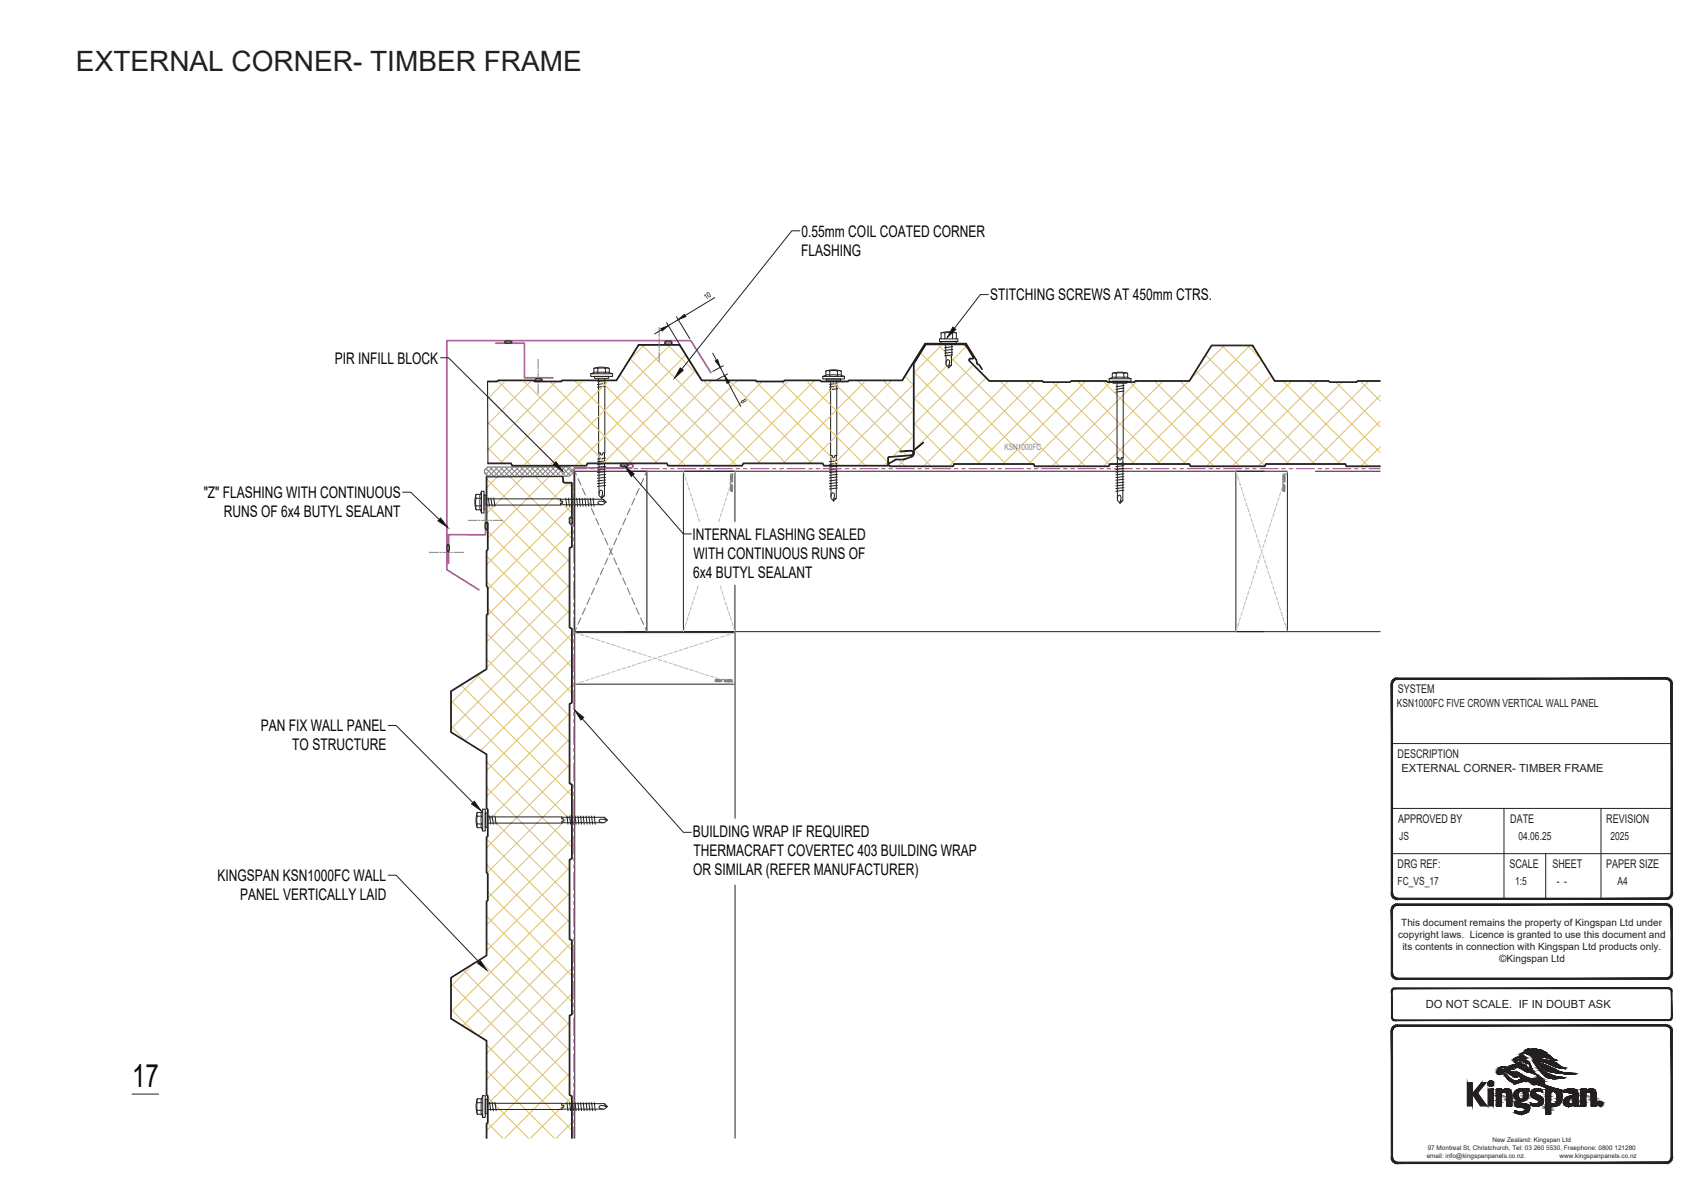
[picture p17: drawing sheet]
<svg xmlns="http://www.w3.org/2000/svg" width="297mm" height="210mm" viewBox="0 0 297 210" stroke-linecap="round" stroke-linejoin="round" font-family="sans-serif">
<defs><g id="words">
<text font-size="5.6" fill="#040503" x="23" y="189.8">17</text>
<text font-size="4.9" fill="#231f20" x="13.3" y="12.5">EXTERNAL CORNER- TIMBER FRAME</text>
<g font-size="2.8" fill="#040503">
<text x="139.9" y="41.3">0.55mm COIL COATED CORNER</text>
<text x="139.8" y="44.7">FLASHING</text>
<text x="172.8" y="52.4">STITCHING SCREWS AT 450mm CTRS.</text>
<text x="58.4" y="63.5">PIR INFILL BLOCK</text>
<text x="35.5" y="86.9">&quot;Z&quot; FLASHING WITH CONTINUOUS</text>
<text x="39.1" y="90.3">RUNS OF 6x4 BUTYL SEALANT</text>
<text x="120.9" y="94.2">INTERNAL FLASHING SEALED</text>
<text x="121" y="100.9">6x4 BUTYL SEALANT</text>
<text x="121" y="97.6">WITH CONTINUOUS RUNS OF</text>
<text x="45.5" y="127.6">PAN FIX WALL PANEL</text>
<text x="51" y="131">TO STRUCTURE</text>
<text x="120.9" y="146">BUILDING WRAP IF REQUIRED</text>
<text x="121" y="149.4">THERMACRAFT COVERTEC 403 BUILDING WRAP</text>
<text x="37.9" y="153.8">KINGSPAN KSN1000FC WALL</text>
<text x="121" y="152.7">OR SIMILAR (REFER MANUFACTURER)</text>
<text x="41.9" y="157.2">PANEL VERTICALLY LAID</text>
</g>
<g font-size="2.1" fill="#231f20">
<text x="243.9" y="121">SYSTEM</text>
<text x="243.9" y="132.3">DESCRIPTION</text>
<text x="244" y="143.6">APPROVED BY</text>
<text x="263.6" y="143.6">DATE</text>
<text x="280.3" y="143.6">REVISION</text>
<text x="243.9" y="151.5">DRG REF:</text>
<text x="263.4" y="151.5">SCALE</text>
<text x="270.9" y="151.5">SHEET</text>
<text x="280.3" y="151.5">PAPER SIZE</text>
</g>
<g font-size="2" fill="#231f20">
<text x="243.8" y="123.5">KSN1000FC FIVE CROWN VERTICAL WALL PANEL</text>
<text x="244.6" y="134.8">EXTERNAL CORNER- TIMBER FRAME</text>
<text x="244.2" y="146.6">JS</text>
<text x="265" y="146.6">04.06.25</text>
<text x="281.1" y="146.6">2025</text>
<text x="243.9" y="154.5">FC_VS_17</text>
<text x="264.4" y="154.5">1:5</text>
<text x="271.7" y="154.5">- -</text>
<text x="282.3" y="154.5">A4</text>
<text x="248.9" y="176">DO NOT SCALE. IF IN DOUBT ASK</text>
</g>
<g font-size="1.7" fill="#231f20">
<text x="244.6" y="161.7">This document remains the property of Kingspan Ltd under</text>
<text x="244" y="163.8">copyright laws. Licence is granted to use this document and</text>
<text x="244.7" y="165.8">its contents in connection with Kingspan Ltd products only.</text>
<text x="261.7" y="167.9">©Kingspan Ltd</text>
</g>
<text font-size="1.5" fill="#808180" x="175.3" y="78.5">KSN1000FC</text>
<g font-size="1.4" fill="#040503">
<text x="123.2" y="52.4" transform="rotate(-31 123.2 52.4)">10</text>
<text x="129.2" y="69.9" transform="rotate(63 129.2 69.9)">8</text>
</g>
<g font-size="1.1" fill="#231f20">
<text x="249" y="202.1">email: info@kingspanpanels.co.nz.</text>
<text x="249.2" y="200.7">97 Montreal St, Christchurch, Tel: 03 260 5530, Freephone: 0800 121280</text>
<text x="260.5" y="199.4">New Zealand: Kingspan Ltd</text>
<text x="272.2" y="202.1">www.kingspanpanels.co.nz</text>
</g>
</g></defs>
<g fill="none" stroke="#808180" stroke-width=".17">
<path d="M88.3 59.5l-.2 .1M88.6 59.5l-.4 .3M88.9 59.5l-.6 .4M89.1 59.5l-.6 .4M89.3 59.6l-.5 .3M89.3 59.8l-.2 .1M115 57.1v1.6M115 59v.2M115 59.5v1.3M116.2 59.5l-.1 .2M116.5 59.5l-.4 .5M116.8 59.5l-.6 .6"/>
<path d="M117 59.5l-.5 .6M117.2 59.7l-.5 .4M117.3 59.9l-.3 .2M93.6 66.1l-.2 .1M93.9 66.1l-.5 .3M93.9 62.7v1.6M93.9 64.6v.2M93.9 65.1v1.3M93.9 66.6v.3M93.9 67.1v1.6M94.1 66.1l-.5 .4M94.4 66.1l-.6 .4"/>
<path d="M94.5 66.2l-.4 .3M94.6 66.3l-.2 .2M115 61v.3M115 61.5v1.6M74.9 96.4h1.6M76.8 96.4h.2M77.3 96.4h1.3M78 95.8l.3 .4M78 95.5l.4 .6M78 95.2l.4 .6M78 96.1l.1 .1M78.1 95.1l.3 .4"/>
<path d="M78.3 95l.1 .3M78.8 96.4h.3M79.3 96.4h1.6M81.7 90.8h1.6M83.5 90.8h.3M84.1 90.8h1.2M84.5 82.4l.8 .7M84.7 91.9l.3 .5M84.7 91.4l.4 .6M84.7 91.7l.4 .5M84.7 92.2l.1 .2M84.8 91.2l.3 .5"/>
<path d="M84.8 81.8l1.4 1.3M84.9 91.2l.2 .2M85.1 81.5h14.3l.6 .6v.5l-.6 .5h-14.3l-.6-.6v-.4zM85.2 81.5l-.7 .6M85.4 81.5l1.7 1.6M85.6 90.8h.2M86 81.5l-1.2 1.3M86.1 90.8h1.6M86.3 81.5l1.7 1.6M86.9 81.5l-1.6 1.6M87.2 81.5l1.7 1.6M87.8 81.5l-1.6 1.6"/>
<path d="M88.1 81.5l1.7 1.6M88.7 81.5l-1.6 1.6M89 81.5l1.7 1.6M89.6 81.5l-1.6 1.6M89.9 81.5l1.7 1.6M90.5 81.5l-1.6 1.6M90.8 81.5l1.7 1.6M91.4 81.5l-1.6 1.6M91.7 81.5l1.7 1.6M92.3 81.5l-1.6 1.6M92.6 81.5l1.7 1.6M93.2 81.5l-1.6 1.6"/>
<path d="M93.5 81.5l1.7 1.6M94.1 81.5l-1.6 1.6M94.4 81.5l1.7 1.6M95 81.5l-1.6 1.6M95.3 81.5l1.6 1.6M95.9 81.5l-1.6 1.6M96.2 81.5l1.7 1.6M96.8 81.5l-1.6 1.6M97.1 81.5l1.6 1.6M97.7 81.5l-1.6 1.6M98 81.5l1.5 1.5M98.6 81.5l-1.6 1.6"/>
<path d="M98.9 81.5l1.1 1.1M99.4 81.6l-1.5 1.5M99.5 90.3l-.1 .1M99.8 90.3l-.4 .4M99.9 82l-1.1 1.1M99.9 90.4l-.5 .6M99.9 91.2l-.2 .3M100 91l-.5 .4M100 90.7l-.6 .6M108.4 81.2l.2 .3M108.4 81l.5 .5M108.6 80.9l.6 .6"/>
<path d="M108.8 80.9l.6 .5M109.1 80.9l.4 .4M109.4 80.9l.1 .2M127.4 84.2v.3M127.5 83h.4l-.4 .1 .4 .2h-.4M127.5 83.9v-.2h.4v.2M127.5 83.9h.4l-.1 .2-.1-.2M127.5 84.7h.4l-.3-.1v.2M127.5 85.2h.4l-.4 .1 .4 .1h-.4M127.5 85.5h.4l-.4 .1 .4 .1h-.4M127.5 82.7h.4M127.5 82.9h.4"/>
<path d="M127.5 84.9v.1h.2v-.1h.2v.1M127.7 83.4l.1 .2 .1-.2h-.4v.2l.2-.1M127.7 83.7v.1M127.7 84.1h-.2M127.9 82.7v.1M223.9 84.2v.3M223.9 83h.4l-.4 .1 .4 .2h-.4M223.9 83.9v-.2h.4v.2M223.9 83.9h.4v.2h-.2v-.2M223.9 84.7h.4l-.3-.1v.2M223.9 85.2h.4l-.4 .1 .4 .1h-.4M223.9 85.5h.4l-.4 .1 .4 .1h-.4"/>
<path d="M223.9 82.7h.4M223.9 82.9h.4M224 84.9l-.1 .1h.2v-.1h.2v.1M224.1 83.4v.1l.2 .1v-.2h-.4v.2l.2-.1M224.1 83.7v.1M224.1 84.1h-.2M224.3 82.7v.1M124.8 118.6v.4l.1-.4 .1 .4v-.4M125.2 118.6v.4l.1-.4 .1 .4v-.4M125.7 118.7l-.2-.1v.3l.2-.1v.2h-.2M125.8 118.6v.4l.2-.3h-.2M126 118.6h.3"/>
<path d="M126.4 118.6l.1 .2M126.6 118.6v.4h-.2v-.2h.2M126.7 118.6h.2v.4h-.2M126.8 118.8h.1M127 118.8v-.2h.2v.4h-.2v-.2h.2M127.3 118.6v.4l.1-.4 .1 .4v-.4M127.6 118.6v.4M127.7 119h.2M127.8 118.6v.4"/>
</g>
<g fill="none" stroke="#dcc06c" stroke-width=".17">
<path d="M85.1 66.6h1.7l.2-.2h6.1l.2 .2h4.7l.2-.2h9.4l3.9-6.2h7.1l3.8 6.2h9.5l.2 .2h4.7l.2-.2h6.1l.2 .2h4.7l.2-.2h9.3l2-3.1v15.8M85.1 69.2l12.1 12M85.1 78.2l2.7 2.6M85.1 73.7l7.5 7.5M86.9 66.5l14.7 14.7M88.3 66.4l-3.2 3.2M91.3 66.4l14.4 14.4M92.8 66.4l-7.7 7.7M96 66.6l14.2 14.2M97 66.6l-11.9 12M100.3 66.4l14.4 14.4M101.7 66.4l-14.4 14.4"/>
<path d="M104.8 66.4l14.8 14.8M106.2 66.4l-14.8 14.8M108.3 65.4l15.8 15.8M110 62.6l18.6 18.6M112.1 60.2l20.6 20.6M112.4 60.2l-2.5 2.5M116.6 60.2l5.3 5.4M116.9 60.2l-21 21M119.7 62l-19.3 19.2M121.4 64.7l-16.1 16.1M122.8 66.4l14.4 14.4M124.2 66.4l-14.4 14.4"/>
<path d="M127.2 66.4l14.4 14.4M128.7 66.4l-14.4 14.4M131.7 66.4l14.8 14.8M133 66.6l-14.6 14.6M136.4 66.6l14.6 14.6M137.7 66.4l-14.9 14.8M140.7 66.4l14.2 14.3M142.1 66.4l-14.7 14.8M145.4 66.6l12.1 12.1M146.4 66.6l-14.2 14.2M149.7 66.4l9.8 9.8M151.1 66.4l-14.4 14.4"/>
<path d="M154.2 66.4l5.3 5.3M155.2 79.7l-.3 .3v1.1M155.6 66.4l-14.4 14.4M157.6 78.8l.7 .7M157.9 65.7l1.6 1.5M158.9 78.6a.46 .46 0 0 1 .5 .5M159 78.7a.35 .35 0 0 1 .3 .3 .35 .35 0 0 1-.3 .4M159 78.6l-1.9 .2v.1l1.9-.2M159 79.4l-3.8 .3M159.5 76.1l-3.7 3.6M159.5 71.6l-9.7 9.6M159.5 67.1l-14.2 14.1"/>
<path d="M159.5 64.9l16 16M159.5 69.4l11.5 11.5M159.5 73.9l7 7M159.5 78.4l.1 .1M159.5 78.6h.1M159.5 78.5l-.1 .2M159.6 78.5l1.5-1.3 .1 .1-1.6 1.3M159.6 78.6l-.1 .1a.82 .82 0 0 1-.4 1 4.4 4.4 0 0 1-2.7 .6l-1.1 .6-.2 .3 .3 .1M159.6 78.6l2.8 2.7M160.7 61.6l19.3 19.3M163.7 60.2l21.2 21.1M164.5 60.2l-5 4.9"/>
<path d="M168.2 60.2l.7 .7M168.6 60.5l-9.1 9.1M169.2 63.1l3.4 3.5h9.3l.2 .1h4.7l.2-.1h6.1l.2 .1h4.7l.2-.1h9.4l3.9-6.2h7.1l3.8 6.2h9.5l.2 .1h4.7l.2-.1h3.9M169.4 62.5l-.3 .3 .1 .3M169.4 62.6h.4M169.8 62.5v-.1l-1.3-2.2h-6.9l-2.1 3.3v-.1v15.3M169.8 63.7l-10.3 10.4M172.1 66l-12.5 12.4M174.6 66.6l14.8 14.7M176 66.6l-14.8 14.7M179.1 66.6l14.5 14.5M180.5 66.6l-14.8 14.7"/>
<path d="M183.8 66.7l14.2 14.2M184.8 66.7l-14.2 14.2M188 66.6l14.4 14.3M189.5 66.6l-14.4 14.3M192.5 66.6l14.4 14.3M193.8 66.7l-14.2 14.2M197.2 66.7l14.6 14.6M198.5 66.6l-14.9 14.7M201.5 66.6l14.8 14.7M202.9 66.6l-14.7 14.7M206 66.6l14.7 14.7M207.4 66.6l-14.8 14.7"/>
<path d="M208.7 64.8l16.2 16.1M210.4 62l19 18.9M213.3 60.4l20.6 20.5M213.6 60.4l-5.7 5.7M217.8 60.4l2.1 2.1M218.1 60.4l-20.6 20.5M220.1 62.8l-18.1 18.1M221.8 65.6l-15.3 15.3M224 66.6l14.8 14.7M225.4 66.6l-14.8 14.7M228.4 66.6l12.5 12.4M229.9 66.6l-14.8 14.7"/>
<path d="M233.1 66.7l7.8 7.8M234.2 66.7l-14.6 14.6M237.4 66.6l3.5 3.4M238.9 66.6l-14.4 14.3M240.9 69l-11.9 11.9M240.9 73.5l-7.5 7.4M240.9 78l-3.4 3.3M85 88.1l14.4 14.4M85 83.6l14.4 14.4M85 83.2v7.9l.2 .2v4.7l-.2 .2v6.1l.2 .2v4.7l-.2 .2v9.4l-6.2 3.9v7.1l6.2 3.8v9.5l.2 .2v4.7l-.2 .2v6.1l.2 .2v4.7l-.2 .2v9.4l-6.2 3.9v7.1l6.2 3.8v9.5l.2 .2v4.7l-.2 .2v2.5M85 97.1l14.8 14.8M85.1 80.8h4.1l.2 .4h12.9l.2-.4h13.9l.2 .4h12.9l.2-.4h13.9l.2 .4h11"/>
<path d="M85.2 92.8l14.2 14.2M86.8 83.2l-1.8 1.9M89 83.2l10.8 10.8M91.3 83.2l-6.3 6.4M93.5 83.2l6.3 6.2M95.8 83.2l-10.6 10.7M98 83.2l.2 .2M98.2 83.2l.1 .8M98.2 84l.3 .3M98.5 84.3h1.2l.1 .1v11l-.4 .2v14l.4 .2v12.8l-.4 .2v14l.4 .2v12.8l-.4 .2v14l.4 .2v12.8l-.4 .2v14l.4 .2v7.3M99.1 84.3l.7 .7M99.2 84.3l-14.2 14.2"/>
<path d="M99.4 97.6l-14.4 14.4M99.8 92.7l-14.8 14.8M99.8 88.2l-14.6 14.6M154.9 81.1l-.1 .1M154.9 80.6l-.6 .6M155.4 81.3h10.9l.2-.4h13.9l.2 .4h12.9l.2-.4h13.9l.2 .4h12.9l.2-.4h13.9l.2 .4h5.9M156.9 80.2l1.1 1.1M157.8 80.2l-1.1 1.1M80.5 119.6l19.3 19.2M83.3 117.9l16.1 16.1M84.1 117.3l-5.3 5.4M85 115.1l14.4 14.4"/>
<path d="M85 110.6l14.4 14.4M85 101.6l14.8 14.8M85.2 106.3l14.6 14.6M99.4 106.6l-20.6 20.6M99.4 102.1l-14.4 14.4M99.8 119.6l-14.8 14.9M99.8 115.2l-15.9 15.8M99.8 110.7l-18.6 18.6M78.8 126.8l2.5 2.5M78.8 122.3l21 21M85 137.5l14.4 14.4M85 133l14.8 14.8"/>
<path d="M99.4 133.5l-14.4 14.4M99.4 129l-14.2 14.2M99.4 124.6l-14.4 14.4M99.8 137.6l-14.8 14.7M85 146.5l14.4 14.4M85 160l14.8 14.8M85 151l14.8 14.8M85.2 142.2l14.2 14.2M85.2 155.7l14.6 14.6M99.4 156l-20.6 20.6M99.4 151.5l-14.4 14.4M99.8 146.6l-14.8 14.8"/>
<path d="M99.8 142.1l-14.6 14.6M78.8 171.7l21 21M78.8 176.2l4.1 4.1M80.9 169.4l18.5 18.4M82.5 168.3l-3.7 3.8M83.7 167.6l15.7 15.8M85 164.5l14.4 14.4M99.4 178.4l-14.2 14.2M99.4 160.5l-18.6 18.5M99.8 173.5l-14.8 14.8M99.8 169l-14.8 14.9M99.8 164.6l-16.2 16.2"/>
<path d="M85 186.9l11.7 11.8M85 182.4l14.8 14.8M85.1 196l2.7 2.7M85.2 191.6l7 7.1M99.4 187.4l-11.3 11.3M99.4 182.9l-14.4 14.4M99.8 196l-2.7 2.7M99.8 191.5l-7.2 7.2"/>
</g>
<g fill="none" stroke="#231f20" stroke-width=".19">
<path d="M85.1 66.6l.1 14.2M85.1 66.5h1.6l.2-.2h6.2l.2 .2h4.6l.2-.2h9.5l3.8-6.2h7.2l3.9 6.2h9.4l.2 .2h4.6l.2-.2h6.2l.2 .2h4.6l.2-.2h9.3l4-6.4h7.2l1.9 3 .1 .5 .4 .3 .4 .8-.5-.7-.4-.3-.1-.6-1.8-2.9h-7.1l-4 6.4h-9.3l-.2 .2h-4.7l-.2-.2h-6.1l-.2 .2h-4.7l-.2-.2h-9.5l-3.8-6.2h-7.1l-3.9 6.2h-9.4l-.2 .2h-4.7l-.2-.2h-6.1l-.2 .2h-1.7M155.2 79.7l-.3 .3v1.1M158.9 78.6a.45 .45 0 0 1 .5 .4 .45 .45 0 0 1-.4 .5l-3.8 .3-.2 .2M159 78.7a.35 .35 0 0 1 .3 .3 .35 .35 0 0 1-.3 .4M159 78.6l-1.9 .2v.1l1.9-.2M159 79.4l-3.8 .3M159.1 79.7a4.5 4.5 0 0 1-2.8 .5l-1.1 .6M159.4 79.2l-.3 .4M159.5 78.7v.5M159.6 78.6l-.1 .1a.82 .82 0 0 1-.4 1 4.4 4.4 0 0 1-2.7 .6l-1.1 .6-.2 .3 .3 .1M159.6 78.6l1.6-1.3-.1-.1-1.6 1.3-.1 .2"/>
<path d="M169.2 63.1l3.4 3.5h9.3l.2 .1h4.7l.2-.1h6.1l.2 .1h4.7l.2-.1h9.4l3.9-6.2h7.1l3.8 6.2h9.5l.2 .1h4.7l.2-.1h3.9M169.3 63l3.4 3.4h9.2l.2 .3h4.6l.2-.3h6.2l.2 .3h4.6l.2-.3h9.4l3.9-6.2h7.2l3.9 6.2h9.4l.2 .3h4.6l.2-.3h4M169.4 62.5a.31 .31 0 0 0-.3 .2 .31 .31 0 0 0 .1 .4M169.4 62.6l-.1 .1v.3M169.4 62.6h.4M169.8 62.5v-.1l-1.3-2.2h-6.9l-2.1 3.3v-.1l2.1-3.3h6.9l1.4 2.2v.3l-.5 .1M84.9 83.2v7.9l.2 .2v4.6l-.2 .2v6.2l.2 .2v4.6l-.2 .2v9.5l-6.2 3.8v7.2l6.2 3.9v9.4l.2 .2v4.6l-.2 .2v6.2l.2 .2v4.6l-.2 .2v9.5l-6.2 3.8v7.2l6.2 3.9v9.4l.2 .2v4.6l-.2 .2v2.6M84.9 83.2h13.4v.8l.2 .2M85 83.2v7.9l.2 .2v4.7l-.2 .2v6.1l.2 .2v4.7l-.2 .2v9.4l-6.2 3.9v7.1l6.2 3.8v9.5l.2 .2v4.7l-.2 .2v6.1l.2 .2v4.7l-.2 .2v9.4l-6.2 3.9v7.1l6.2 3.8v9.5l.2 .2v4.7l-.2 .2v2.5M85.1 80.8h4.1l.2 .4h12.9l.2-.4h13.9l.2 .4h12.9l.2-.4h13.9l.2 .4h11M85.1 80.9h4.1l.2 .4h13l.1-.4h13.8l.3 .4h13l.1-.4h13.9l.2 .4h11l.2-.2M98.2 83.2l.1 .8"/>
<path d="M98.2 84l.3 .3M98.5 84.3h1.2l.1 .1v11l-.4 .2v14l.4 .2v12.8l-.4 .2v14l.4 .2v12.8l-.4 .2v14l.4 .2v12.8l-.4 .2v14l.4 .2v7.3M98.5 84.2h1.2M99.7 84.2l.2 .2v11.1l-.4 .2v13.8l.4 .2v13l-.4 .2v13.8l.4 .2v13l-.4 .2v13.8l.4 .2v13l-.4 .2v13.8l.4 .2v7.4M100.3 82.3h12.6v28h-12.6zM154.9 81.1l-.1 .1M155.1 80v1.1M155.2 80.8l-.2 .4 .4 .2M155.4 81.4h11l.1-.4h13.8l.3 .4h13l.1-.4h13.8l.3 .4h12.9l.3-.4h13.8l.1 .4h6M155.4 81.3h10.9l.2-.4h13.9l.2 .4h12.9l.2-.4h13.9l.2 .4h12.9l.2-.4h13.9l.2 .4h5.9"/>
</g>
<path d="M86.5 59.9h5v6h5M124.1 65l-3.5-5.5h-42.6v40l5.6 3.5M84.7 88.3v5h-6.4v5M99.9 91.6l.1 .2 .2-.1M100.1 89.7l-.2 2M110.1 81.1a.31 .31 0 0 1 .4 .2 .31 .31 0 0 1-.3 .4h-10v10M110.1 81.1l-1.9 .2" fill="none" stroke="#b9519f" stroke-width=".3"/>
<g fill="none" stroke="#231f20" stroke-width=".17">
<path d="M88.1 59.7h.1M88.4 59.9l-.3-.1 .1-.3h.9l.2 .3-.3 .1M88.4 59.9h.6M89.3 59.7h.1M116.1 59.8h.1M116.3 59.5a.31 .31 0 0 0-.3 .3 .31 .31 0 0 0 .3 .3M116.3 59.5h.7M117 59.5l.3 .3M117.3 59.8h.1M117.3 59.8l-.3 .3M164 59.1h3.2v.5h-3.2zM164.2 59.6h2.8l-.3 .3h-2.3z"/>
<path d="M164.2 58.1l1.4-.2 1.3 .2zM164.2 58.1v1M164.9 58.1v1M165 59.9v2.2M166.1 59.9v2.1M166.3 58.1v1M166.3 60l-1.4 .2M166.9 58.1v1M93.4 66.3h.1M93.7 66.1l-.3 .2 .3 .2M93.7 66.1h.7l.2 .2-.2 .2h-.7M94.6 66.3h.1"/>
<path d="M103.1 65.2v.5h3.8v-.5M103.6 65h2.7M103.6 64.3h.7M103.7 65.7h2.6l-.1 .3h-2.4zM104.3 64.3h1.4M104.3 64.3v.7M104.5 66v20.5l.5 .5 .5-.5 .1-20.5M105.6 79h-.3l-.3 .4-.2-.1v-.3h-.3M105.7 64.3h.6M105.7 64.3v.7M105.7 79.9l-1.4 .2M105.7 66.4l-1.4 .2"/>
<path d="M105.7 66.9l-1.4 .2M105.7 67.4l-1.4 .2M106.3 64.3l-.9-.2-1.3 .1-.5 .1v.7l-.5 .2h3.8M106.3 64.3v.7l.6 .2M116.3 60.1h.7M144.1 64.8l1.4-.3 1.3 .3M144.1 64.8h.7v.7M144.1 65.5h.7M144.1 64.8v.7l-.5 .2h3.8M144.2 66.1h2.5v.4h-2.4zM144.8 65.5h2M144.8 64.8h1.3"/>
<path d="M145 79.5h.3v.2M145 66.5v20.5l.5 .5 .5-.5v-20.5M145.6 79.7l-.1 .2-.2-.2M146 79.5h-.3v.2M146.1 64.8h.7v.7l.6 .2M146.1 64.8v.7M146.2 66.9l-1.4 .2M146.2 67.3l-1.5 .3M146.2 67.8l-1.5 .3M147.4 65.7v.4h-.7h-3.1v-.4M165.1 63.4a.48 .48 0 0 1 .4-.6l.2 .2-.1 .8M166.1 62v1.7l-.5 .5-.5-.5v-1.6"/>
<path d="M166.1 63.8h-.5v.4M166.3 61l-1.4 .2M166.3 61.9l-1.4 .2M166.3 61.5l-1.4 .1M166.3 60.5l-1.4 .2M194.1 65.2h.7M194.1 65.9h.7M194.1 65.9l-.5 .2h3.8M194.1 65.2v.7M194.1 65.2l1.4-.3 1.3 .3v.7l.6 .2M194.2 66.6h2.5v.3h-2.4zM194.8 65.2h1.3"/>
<path d="M194.8 65.2v.7h1.3M194.9 66.9l.1 20.4 .5 .5 .5-.5v-20.4M194.9 79.9h.3l.2 .4h.2v-.2M196 79.9h-.3v.2M196.1 65.9h.7M196.2 67.3l-1.4 .2M196.2 67.7l-1.5 .3M196.2 68.2l-1.5 .3M196.8 65.2h-.7v.7M197.4 66.1v.5h-.7h-3.1v-.5M78.1 95.1h.2l.1 .2v.8l-.2 .1-.2-.3zM78.2 96.2h.1"/>
<path d="M78.2 95h.1M83.1 87v1.3M83.1 86.3l-.2 1.3 .2 1.4M83.8 86.3v2.7M84 85.7l-.2 .6h-.7l-.1 .2 .1 .5h.7M84 85.7v3.8l-.2-.5h-.7l-.1-.3 .1-.4h.7M84 85.7h.5v3.8h-.5M84.5 86.4h.3v2.4l-.1 .1h-.2zM84.8 87.1h20.5l.5 .5-.5 .5-20.5 .1M84.9 91.2l.1 .1a1.05 1.05 0 0 1 0 1l-.1 .1M84.9 91.2l-.2 .3v.7l.2 .2M84.9 92.4h.1"/>
<path d="M84.9 91.2h.1M85.2 86.9l.2 1.4M85.7 86.9l.2 1.5M86.2 86.9l.2 1.5M97.8 87.1v.3l.2 .1M98 87.5h.2v.2l-.4 .2v.3M98.7 87l.2 1.4M99.2 87l.2 1.4M99.5 90.3a.33 .33 0 0 1 .5 .3l-.1 .6a.3 .3 0 0 1-.2 .3 .3 .3 0 0 1-.3-.3l-.1-.6zM99.6 91.5h.1M99.6 90.3h.1M99.7 87l.2 1.4"/>
<path d="M100.2 87l.1 1.4M100.6 87l.2 1.4M101.1 87l.2 1.4M101.6 87l.1 1.4M102.1 87l.2 1.4M102.6 87l.1 1.4M103 87l.2 1.4M103.5 87l.2 1.4M104.5 86.2a.44 .44 0 0 1 .5-.6l.2 .2-.2 .8M105.3 87.1l.1 .5 .4 .1M105.4 87.6l-.8-.1-.3 .2a.47 .47 0 0 0 .7 .4M105.5 86.6h-.5v.4"/>
<path d="M105.7 80.4l-1.4 .2M105.7 80.9l-1.4 .2M105.7 81.4l-1.4 .2M105.7 81.9l-1.4 .1M105.7 82.3l-1.4 .2M105.7 82.8l-1.4 .2M105.7 83.3l-1.4 .2M105.7 83.8l-1.4 .1M105.7 84.2l-1.4 .2M105.7 84.7l-1.4 .2M108.4 81.2h.1M108.7 80.9a.31 .31 0 0 0-.4 .3 .31 .31 0 0 0 .4 .3"/>
<path d="M108.7 80.9h.6M109.2 80.9l.4 .3M109.3 82.3h111.3M109.6 81.2l-.2 .2-.7 .1M109.6 81.2h.1M119.3 82.3h9v28h-9zM145 86.7a.47 .47 0 0 1 .4-.7l.2 .3-.1 .8M146 87l-.5 .1-.1 .4M146.2 80.9l-1.5 .1M146.2 81.4l-1.5 .1M146.2 81.8l-1.5 .2M146.2 82.3l-1.5 .2"/>
<path d="M146.2 82.8l-1.5 .2M146.2 83.2l-1.5 .2M146.2 83.8l-1.5 .1M146.2 84.2l-1.5 .2M146.2 84.7l-1.5 .2M146.2 85.2l-1.5 .1M146.2 80.4l-1.5 .2M195 87.1l.1-.5 .2-.2 .2 .1 .1 .2-.1 .8M196 87.4l-.5 .1v.4M196.2 81.3l-1.5 .1M196.2 81.8l-1.5 .1M196.2 82.2l-1.5 .2"/>
<path d="M196.2 82.7l-1.5 .2M196.2 83.2l-1.5 .2M196.2 83.7l-1.5 .1M196.2 84.2l-1.5 .1M196.2 84.6l-1.5 .2M196.2 85.1l-1.5 .2M196.2 85.6l-1.5 .1M196.2 80.8l-1.5 .2M215.7 82.3h9v28h-9zM229.6 82.3h11.3M100.3 119.5v79.2M100.3 110.4h28v9h-28z"/>
<path d="M109.3 110.3h111.3M128.3 119.4v79.3M224.7 110.3h16.2M83.3 143.8v.7M83.3 141.8v.6M84 142.5v1.3M84 143.8v.7M84 141.8v.6M84.1 141.8h-.8l-.2 1.3 .2 1.4h.8M84.1 142.5h-.8l-.1 .6 .1 .7h.8M84.2 141.2l-.1 .6M84.2 141.2v3.8l-.1-.5"/>
<path d="M84.2 141.2h.5v3.8h-.5M84.7 141.9h.3v2.4l-.1 .1h-.2zM85 142.6l20.5 .1 .5 .4-.5 .5-20.5 .1M85.4 142.4l.2 1.4M85.9 142.4l.2 1.5M86.4 142.4l.2 1.5M98 142.6v.3l.4 .2-.1 .2-.3 .1v.3M99 142.4l.1 1.5M99.4 142.4l.2 1.5M99.9 142.4l.2 1.5M100.4 142.4l.1 1.5M100.9 142.4l.1 1.5"/>
<path d="M101.3 142.4l.2 1.5M101.8 142.4l.2 1.5M102.3 142.4l.2 1.5M102.8 142.4l.2 1.5M103.2 142.4l.2 1.5M103.7 142.4l.2 1.5M105.6 142.7v.4l.4 .1M105.6 143.1l-.9-.1-.1 .4 .6 .2M83.3 193.8v.7M83.3 191.8v.7M84 192.5v1.3M84 193.8v.7"/>
<path d="M84 191.8v.7M84.1 191.8h-.8l-.2 1.3 .2 1.4h.8M84.1 192.5h-.8l-.1 .6 .1 .7h.8M84.2 191.2l-.1 .6M84.2 191.2v3.8l-.1-.5M84.2 191.2h.5v3.8h-.5M84.7 191.9h.3v2.4l-.1 .1h-.2zM85 192.6h20.5l.5 .5-.5 .5-20.5 .1M85.4 192.4l.2 1.4M85.9 192.4l.2 1.5M86.4 192.4l.2 1.5M98 192.6v.3l.2 .1"/>
<path d="M98.2 192.9l.2 .2-.2 .2M98.2 193.3l-.2 .1v.3M99 192.5l.1 1.4M99.4 192.5l.2 1.4M99.9 192.5l.2 1.4M100.4 192.5l.1 1.4M100.9 192.5l.1 1.4M101.3 192.5l.2 1.4M101.8 192.5l.2 1.4M102.3 192.5l.2 1.4M102.8 192.5l.2 1.4M103.2 192.5l.2 1.4"/>
<path d="M103.7 192.5l.2 1.4M105.6 192.6v.5h.4M105.6 193.1l-.8-.1-.2 .2a.47 .47 0 0 0 .6 .4"/>
</g>
<path d="M159.5 63.3v15.8M218.7 60.4h.1" fill="none" stroke="#231f20" stroke-width=".25"/>
<g fill="none" stroke="#89bbe4" stroke-width=".17">
<path d="M119.3 82.3l.2 .7M119.6 83.2l.2 .7M119.9 84.2l.2 .6M120.2 85.1l.2 .6M120.5 86l.1 .6M120.7 86.9l.2 .6M121 87.8l.2 .6M121.3 88.7l.2 .6M121.6 89.6l.2 .6M121.9 90.5l.2 .6M122.2 91.4l.2 .6M122.5 92.3l.2 .6"/>
<path d="M122.7 99.6l-.2 .6M122.8 93.2l.2 .6M123 98.7l-.2 .6M123.1 94.1l.2 .6M123.3 97.8l-.2 .6M123.4 95l.2 .7M123.6 96.9l-.2 .6M123.7 95.9l.2 .7M123.9 95.9l-.2 .7M123.9 96.9l.3 .6M124.2 95l-.3 .7M124.2 97.8l.2 .6"/>
<path d="M124.4 94.1l-.2 .6M124.5 98.7l.2 .6M124.7 93.2l-.2 .6M124.8 99.6l.2 .6M125 92.3l-.2 .6M125.3 91.4l-.2 .6M125.6 90.5l-.2 .6M125.9 89.6l-.2 .6M126.2 88.7l-.2 .6M126.5 87.8l-.2 .6M126.8 86.9l-.2 .6M127.1 86l-.2 .6"/>
<path d="M127.4 85.1l-.2 .6M127.6 84.2l-.1 .6M127.9 83.2l-.1 .7M128.3 82.3l-.3 .7M215.7 82.3l.2 .7M216 83.2l.2 .7M216.3 84.2l.2 .6M216.6 85.1l.2 .6M216.9 86l.2 .6M217.2 86.9l.2 .6M217.5 87.8l.2 .6M217.8 88.7l.2 .6"/>
<path d="M218.1 89.6l.1 .6M218.4 90.5l.1 .6M218.6 91.4l.2 .6M218.9 92.3l.2 .6M219.1 99.6l-.2 .6M219.2 93.2l.2 .6M219.4 98.7l-.2 .6M219.5 94.1l.2 .6M219.7 97.8l-.2 .6M219.8 95l.2 .7M220 96.9l-.2 .6M220.1 95.9l.2 .7"/>
<path d="M220.3 95.9l-.2 .7M220.4 96.9l.2 .6M220.6 95l-.2 .7M220.7 97.8l.2 .6M220.9 94.1l-.2 .6M221 98.7l.2 .6M221.2 93.2l-.2 .6M221.3 99.6l.1 .6M221.4 92.3l-.1 .6M221.7 91.4l-.2 .6M222 90.5l-.2 .6M222.3 89.6l-.2 .6"/>
<path d="M222.6 88.7l-.2 .6M222.9 87.8l-.2 .6M223.2 86.9l-.2 .6M223.5 86l-.2 .6M223.8 85.1l-.2 .6M224.1 84.2l-.2 .6M224.4 83.2l-.2 .7M224.7 82.3l-.2 .7M100.3 110.4l.7 .2M101 119.2l-.7 .2M101.3 110.7l.6 .2M101.9 118.9l-.6 .2"/>
<path d="M102.2 111l.6 .2M102.8 118.6l-.6 .2M103.1 111.3l.6 .2M103.7 118.3l-.6 .2M104 111.6l.6 .2M104.6 118l-.6 .2M104.9 111.9l.6 .2M105.5 117.7l-.6 .2M105.8 112.2l.6 .2M106.4 117.4l-.6 .2M106.7 112.5l.7 .2M107.4 117.2l-.7 .1"/>
<path d="M107.6 112.8l.6 .2M108.2 116.9l-.6 .1M108.6 113.1l.6 .2M109.2 116.6l-.6 .2M109.4 113.4l.7 .2M110.1 116.3l-.7 .2M110.4 113.7l.6 .2M111 116l-.6 .2M111.3 113.9l.6 .2M111.9 115.7l-.6 .2M112.2 114.2l.6 .2M112.8 115.4l-.6 .2"/>
<path d="M113.1 114.5l.6 .2M113.7 115.1l-.6 .2M114 114.8l.6 .2M114.6 114.8l-.6 .2M114.9 115.1l.6 .2M115.5 114.5l-.6 .2M115.8 115.4l.6 .2M116.4 114.2l-.6 .2M116.7 115.7l.6 .2M117.3 113.9l-.6 .2M117.6 116l.6 .2M118.2 113.7l-.6 .2"/>
<path d="M118.5 116.3l.6 .2M119.1 113.4l-.6 .2M119.4 116.6l.6 .2M119.5 109.6l-.2 .7M119.8 108.6l-.2 .7M120 113.1l-.6 .2M120.1 107.7l-.2 .6M120.3 116.9l.6 .1M120.4 106.8l-.2 .6M120.6 105.9l-.1 .6M120.9 112.8l-.6 .2M120.9 105l-.2 .6"/>
<path d="M121.2 117.2l.6 .1M121.2 104.1l-.2 .6M121.5 103.2l-.2 .6M121.8 102.3l-.2 .6M121.8 112.5l-.6 .2M122.1 101.4l-.2 .6M122.1 117.4l.7 .2M122.4 100.5l-.2 .6M122.8 112.2l-.7 .2M123.1 117.7l.6 .2M123.7 111.9l-.6 .2M124 118l.6 .2"/>
<path d="M124.6 111.6l-.6 .2M124.9 118.3l.6 .2M125.1 100.5l.2 .6M125.4 101.4l.2 .6M125.5 111.3l-.6 .2M125.7 102.3l.2 .6M125.8 118.6l.6 .2M126 103.2l.2 .6M126.3 104.1l.2 .6M126.4 111l-.6 .2M126.6 105l.2 .6M126.7 118.9l.6 .2"/>
<path d="M126.9 105.9l.2 .6M127.2 106.8l.2 .6M127.3 110.7l-.6 .2M127.5 107.7l.1 .6M127.6 119.2l.7 .2M127.8 108.6l.1 .7M128 109.6l.3 .7M128.3 110.4l-.7 .2M215.9 109.6l-.2 .7M216.2 108.6l-.2 .7M216.5 107.7l-.2 .6M216.8 106.8l-.2 .6"/>
<path d="M217.1 105.9l-.2 .6M217.4 105l-.2 .6M217.7 104.1l-.2 .6M218 103.2l-.2 .6M218.2 102.3l-.1 .6M218.5 101.4l-.1 .6M218.8 100.5l-.2 .6M221.5 100.5l.2 .6M221.8 101.4l.2 .6M222.1 102.3l.2 .6M222.4 103.2l.2 .6M222.7 104.1l.2 .6"/>
<path d="M223 105l.2 .6M223.3 105.9l.2 .6M223.6 106.8l.2 .6M223.9 107.7l.2 .6M224.2 108.6l.2 .7M224.5 109.6l.2 .7"/>
</g>
<g fill="none" stroke="#b9519f" stroke-width=".19">
<path d="M100.2 86.2v.6M100.2 87.5v.6M100.2 88.7v3.2M100.2 92.5v.7M100.2 93.8v.6M100.2 95.1v3.2M100.2 98.9v.6M102.4 81.8h-1.9l-.3 .2v3.6M103 81.8h.7M104.3 81.8h.6M105.6 81.8h3.2M109.4 81.8h.6"/>
<path d="M110.7 81.8h.6M111.9 81.8h3.2M115.7 81.8h.7M117 81.8h.6M118.3 81.8h3.2M122.1 81.8h.6M123.4 81.8h.6M124.6 81.8h3.2M128.5 81.8h.6M129.7 81.8h.7M131 81.8h3.2M134.8 81.8h.6"/>
<path d="M136.1 81.8h.6M137.3 81.8h3.2M141.2 81.8h.6M142.4 81.8h.7M143.7 81.8h3.2M147.5 81.8h.6M148.8 81.8h.6M150 81.8h3.2M153.8 81.8h.7M155.1 81.8h.7M156.4 81.8h3.2M160.2 81.8h.6"/>
<path d="M161.5 81.8h.6M162.7 81.8h3.2M166.5 81.8h.7M167.8 81.8h.7M169.1 81.8h3.2M172.9 81.8h.6M174.2 81.8h.6M175.4 81.8h3.2M179.2 81.8h.7M180.5 81.8h.6M181.8 81.8h3.2M185.6 81.8h.6"/>
<path d="M186.9 81.8h.6M188.1 81.8h3.2M191.9 81.8h.7M193.2 81.8h.6M194.5 81.8h3.2M198.3 81.8h.6M199.6 81.8h.6M200.8 81.8h3.2M204.6 81.8h.7M205.9 81.8h.6M207.2 81.8h3.2M211 81.8h.6"/>
<path d="M212.3 81.8h.6M213.5 81.8h3.2M217.3 81.8h.7M218.6 81.8h.6M219.9 81.8h3.2M223.7 81.8h.6M225 81.8h.6M226.2 81.8h3.2M230 81.8h.7M231.3 81.8h.6M232.6 81.8h3.2M236.4 81.8h.6"/>
<path d="M237.7 81.8h.6M238.9 81.8h2M100.2 100.2v.6M100.2 101.4v3.2M100.2 105.2v.7M100.2 106.5v.6M100.2 107.8v3.2M100.2 111.6v.6M100.2 112.9v.6M100.2 114.1v3.2M100.2 117.9v.7M100.2 119.2v.6"/>
<path d="M100.2 120.5v3.1M100.2 124.3v.6M100.2 125.6v.6M100.2 126.8v3.2M100.2 130.6v.7M100.2 131.9v.6M100.2 133.2v3.1M100.2 137v.6M100.2 138.3v.6M100.2 139.5v3.2M100.2 143.3v.7M100.2 144.6v.6"/>
<path d="M100.2 145.9v3.1M100.2 149.7v.6M100.2 150.9v.7M100.2 152.2v3.2M100.2 156v.7M100.2 157.3v.6M100.2 158.6v3.1M100.2 162.4v.6M100.2 163.6v.7M100.2 164.9v3.2M100.2 168.7v.7M100.2 170v.6"/>
<path d="M100.2 171.3v3.1M100.2 175.1v.6M100.2 176.3v.7M100.2 177.6v3.2M100.2 196.7v2M100.2 181.4v.7M100.2 182.7v.6M100.2 184v3.1M100.2 187.8v.6M100.2 189.1v.6M100.2 190.3v3.2M100.2 194.1v.7"/>
<path d="M100.2 195.4v.6"/>
</g>
<g fill="none" stroke="#69bd45" stroke-width=".19">
<path d="M100.3 82.3l.3 .6M100.9 83.5l.5 1.2M101.6 85.3l.6 1.1M102.4 87l.6 1.1M103.2 88.7l.5 1.2M104 90.5l.5 1.1M104.8 92.2l.5 1.2M105.3 99.1l-.5 1.2M105.6 93.9l.5 1.2M106.1 97.4l-.5 1.2M106.3 95.7l.6 1.1M106.9 95.7l-.6 1.1"/>
<path d="M107.1 97.4l.5 1.2M107.6 93.9l-.5 1.2M107.9 99.1l.5 1.2M108.4 92.2l-.5 1.2M109.2 90.5l-.5 1.1M110 88.7l-.5 1.2M110.8 87l-.5 1.1M111.5 85.3l-.5 1.1M112.3 83.5l-.5 1.2M112.9 82.3l-.3 .6M100.6 109.6l-.3 .7M101.4 107.8l-.5 1.2"/>
<path d="M102.2 106.1l-.6 1.1M103 104.3l-.6 1.2M103.7 102.6l-.5 1.2M104.5 100.9l-.5 1.1M108.7 100.9l.5 1.1M109.5 102.6l.5 1.2M110.3 104.3l.5 1.2M111 106.1l.5 1.1M111.8 107.8l.5 1.2M112.6 109.6l.3 .7"/>
</g>
<path d="M83.3 168.1l.5-.4 1.2 1.6z" fill="#040503"/>
<path d="M67.7 152.8h1.4l14.5 15.1M83.3 168.1l.5-.4 1.2 1.6z" fill="none" stroke="#231f20" stroke-width=".17"/>
<path d="M82.3 140.3l.5-.4 1.1 1.6z" fill="#040503"/>
<path d="M67.7 126.6h1.4l13.4 13.5M82.3 140.3l.5-.4 1.1 1.6z" fill="none" stroke="#231f20" stroke-width=".17"/>
<path d="M76.9 90.4l1.2 1.7-1.7-1.2z" fill="#040503"/>
<path d="M70.3 85.9h1.4l5 4.8M76.9 90.4l1.2 1.7-1.7-1.2z" fill="none" stroke="#231f20" stroke-width=".17"/>
<path d="M118.7 64.2l.5 .4-1.5 1.4z" fill="#040503"/>
<path d="M139.6 40.3h-1.4l-19.2 24.1M118.7 64.2l.5 .4-1.5 1.4zM124.4 61.6l.6 1.3M125.7 64.1l.7 1.5M126.2 63.8l-1.8 1M127 65.3l-1.9 1M127.1 66.8l2.2 4.2" fill="none" stroke="#231f20" stroke-width=".17"/>
<path d="M124.8 63l.5-.2 .4 1.3z" fill="#040503"/>
<path d="M124.8 63l.5-.2 .4 1.3z" fill="none" stroke="#231f20" stroke-width=".17"/>
<path d="M126.4 65.6l.9 1.1-.4 .2z" fill="#040503"/>
<path d="M115.4 57.6l-1.1 .7M116.3 56.3l2.4 3.9M118.1 55.3l2.3 3.8M118.4 55.8l-1.8 1M124.7 51.9l-5.1 3.2M126.4 65.6l.9 1.1-.4 .2z" fill="none" stroke="#231f20" stroke-width=".17"/>
<path d="M115.3 57.4l1.3-.6-1 1z" fill="#040503"/>
<path d="M115.3 57.4l1.3-.6-1 1z" fill="none" stroke="#231f20" stroke-width=".17"/>
<path d="M118.4 55.8l1-.9 .3 .4z" fill="#040503"/>
<path d="M118.4 55.8l1-.9 .3 .4z" fill="none" stroke="#231f20" stroke-width=".17"/>
<path d="M166.3 57.1l.5 .4-1.5 1.4z" fill="#040503"/>
<path d="M166.3 57.1l.5 .4-1.5 1.4zM172.5 51.4h-1.4l-4.5 5.9" fill="none" stroke="#231f20" stroke-width=".17"/>
<path d="M120.1 91.2v10.8l32.5-10.8zM120.1 102l32.5-10.8v10.8z" fill="#fff"/>
<path d="M120.1 91.2h32.5l-32.5 10.8zM120.1 102l32.5-10.8v10.8z" fill="none" stroke="#fff" stroke-width=".17"/>
<path d="M109.1 81.4l1.6 1.3-.5 .5z" fill="#040503"/>
<path d="M109.1 81.4l1.6 1.3-.5 .5zM110.4 83l8.9 10.2h1.4" fill="none" stroke="#231f20" stroke-width=".17"/>
<path d="M120.1 143v11.3l54.7-11.3zM120.1 154.3l54.7-11.3v11.3z" fill="#fff"/>
<path d="M120.1 143h54.7l-54.7 11.3zM120.1 154.3l54.7-11.3v11.3z" fill="none" stroke="#fff" stroke-width=".17"/>
<path d="M100.3 124l1.6 1.2-.5 .5z" fill="#040503"/>
<path d="M100.3 124l1.6 1.2-.5 .5zM101.6 125.4l17.7 19.9h1.4M23 191h4.7" fill="none" stroke="#231f20" stroke-width=".17"/>
<path d="M54.8 60.4v4.1l22.7-4.1zM54.8 64.5l22.7-4.1v4.1z" fill="#fff"/>
<path d="M54.8 60.4h22.7l-22.7 4.1zM54.8 64.5l22.7-4.1v4.1z" fill="none" stroke="#fff" stroke-width=".17"/>
<path d="M97 80.6l1.2 1.7-1.6-1.2z" fill="#040503"/>
<path d="M76.9 62.4h1.4l18.5 18.5M97 80.6l1.2 1.7-1.6-1.2zM262.5 141.1v15.8" fill="none" stroke="#231f20" stroke-width=".17"/>
<path d="M290.8 156.8l.2 .2h-.2zM290.8 156.8l.2 .2v-.3zM291 156.7l.3 .2-.3 .1zM291 156.7l.3 .2-.1-.3zM291.2 156.6l.4 .1-.3 .2zM291.2 156.6l.4 .1-.2-.2zM291.4 156.5h.3l-.1 .2zM291.5 156.3l-.1 .2h.3zM291.5 156.3l.3-.1-.1 .3zM291.6 156.1l-.1 .2 .3-.1zM291.6 156.1l.3-.2-.1 .3zM291.6 155.9v.2l.3-.2z" fill="#231f20"/>
<path d="M290.8 156.8l.2 .2h-.2zM290.8 156.8l.2-.1v.3zM291 156.7l.3 .2-.3 .1zM291 156.7l.2-.1 .1 .3zM291.2 156.6l.2-.1 .2 .2zM291.2 156.6l.4 .1-.3 .2zM291.4 156.5h.3l-.1 .2zM291.5 156.3l.2 .2h-.3zM291.5 156.3l.3-.1-.1 .3zM291.6 156.1l.2 .1-.3 .1zM291.6 156.1l.3-.2-.1 .3zM291.6 155.9h.3l-.3 .2z" fill="none" stroke="#231f20" stroke-width=".17"/>
<path d="M291.6 119.4v36.5h.3zM291.6 119.4h.3v36.5z" fill="#231f20"/>
<path d="M291.6 119.4h.3v36.5zM291.6 119.4l.3 36.5h-.3z" fill="none" stroke="#231f20" stroke-width=".17"/>
<path d="M291.8 119.1l.1 .3h-.3zM291.6 119.2v.2l.2-.3zM291.7 118.9l.1 .2-.2 .1zM291.5 119l.1 .2 .1-.3zM291.6 118.7l.1 .2-.2 .1zM291.6 118.7l-.2 .1 .1 .2zM291.3 118.5l.3 .2-.2 .1zM291.3 118.5l-.1 .2 .2 .1zM291 118.4l.3 .1-.1 .2zM291 118.4v.2l.2 .1zM290.8 118.3l.2 .1v.2zM290.8 118.3v.3h.2z" fill="#231f20"/>
<path d="M290.8 118.3l.2 .1v.2zM290.8 118.3l.2 .3h-.2zM291 118.4l.2 .3-.2-.1zM291 118.4l.3 .1-.1 .2zM291.3 118.5l.3 .2-.2 .1zM291.3 118.5l.1 .3-.2-.1zM291.4 118.8l.2-.1-.1 .3zM291.5 119l.2-.1-.1 .3zM291.6 118.7l.1 .2-.2 .1zM291.6 119.2l.2-.1-.2 .3zM291.7 118.9l.1 .2-.2 .1zM291.8 119.1l.1 .3h-.3z" fill="none" stroke="#231f20" stroke-width=".17"/>
<path d="M243.9 118.6h46.9v-.3zM243.9 118.3h46.9l-46.9 .3z" fill="#231f20"/>
<path d="M243.9 118.6l46.9-.3v.3zM243.9 118.3h46.9l-46.9 .3z" fill="none" stroke="#231f20" stroke-width=".17"/>
<path d="M243.6 118.4l.3-.1v.3zM243.6 118.4l.1 .2h.2zM243.3 118.5l.3-.1 .1 .2zM243.3 118.5l.2 .2 .2-.1zM243.1 118.7l.2-.2 .2 .2zM243.1 118.7l.2 .1 .2-.1zM243.1 118.7l.2 .1-.4 .1zM242.9 118.9l.3 .1 .1-.2zM242.9 118.9l.3 .1-.4 .1zM242.8 119.1l.3 .1 .1-.2zM242.8 119.1l.3 .1-.3 .2zM242.8 119.4h.2l.1-.2z" fill="#231f20"/>
<path d="M242.8 119.4l.3-.2-.1 .2zM242.8 119.1l.3 .1-.3 .2zM242.8 119.1l.4-.1-.1 .2zM242.9 118.9l.3 .1-.4 .1zM242.9 118.9l.4-.1-.1 .2zM243.1 118.7l.2 .1-.4 .1zM243.1 118.7h.4l-.2 .1zM243.1 118.7l.2-.2 .2 .2zM243.3 118.5l.4 .1-.2 .1zM243.3 118.5l.3-.1 .1 .2zM243.6 118.4l.3-.1v.3zM243.6 118.4l.3 .2h-.2z" fill="none" stroke="#231f20" stroke-width=".17"/>
<path d="M242.8 119.4l.2 36.5v-36.5zM242.8 119.4l.2 36.5h-.2z" fill="#231f20"/>
<path d="M242.8 119.4h.2v36.5zM242.8 119.4l.2 36.5h-.2z" fill="none" stroke="#231f20" stroke-width=".17"/>
<path d="M242.8 155.9h.2l-.2 .3zM243 155.9l-.2 .3 .3-.1zM242.8 156.2l.3-.1-.2 .4zM243.1 156.1l-.2 .4 .3-.2zM242.9 156.5l.3-.2-.1 .4zM243.2 156.3l-.1 .4 .2-.2zM243.1 156.7l.2-.2v.4zM243.3 156.5v.4l.2-.3zM243.5 156.6l.1 .4-.3-.1zM243.5 156.6l.1 .4 .1-.3zM243.7 156.7l.2 .3h-.3zM243.7 156.7l.2 .3v-.2z" fill="#231f20"/>
<path d="M242.8 155.9h.2l-.2 .3zM242.8 156.2l.3-.1-.2 .4zM242.9 156.5l.3-.2-.1 .4zM243 155.9l.1 .2-.3 .1zM243.1 156.1l.1 .2-.3 .2zM243.1 156.7l.2-.2v.4zM243.2 156.3l.1 .2-.2 .2zM243.3 156.5l.2 .1-.2 .3zM243.5 156.6l.2 .1-.1 .3zM243.5 156.6l.1 .4-.3-.1zM243.7 156.7l.2 .1v.2zM243.7 156.7l.2 .3h-.3z" fill="none" stroke="#231f20" stroke-width=".17"/>
<path d="M243.9 156.8v.2l46.9-.2zM243.9 157l46.9-.2v.2z" fill="#231f20"/>
<path d="M242.9 129.8h48.8M242.9 149h48.8M242.9 141.1h48.8M243.9 157.9l1.9 .1M243.9 156.8h46.9l-46.9 .2zM243.9 157l46.9-.2v.2zM269.8 149v7.9M279.4 141.1v15.8" fill="none" stroke="#231f20" stroke-width=".17"/>
<path d="M290.8 202.8l.2 .3h-.2zM290.8 202.8l.2 .3v-.3zM291 202.8l.3 .1-.3 .2zM291 202.8l.3 .1-.1-.2zM291.2 202.7l.4 .1-.3 .1zM291.2 202.7l.4 .1-.2-.2zM291.4 202.6l.3-.1-.1 .3zM291.5 202.4l-.1 .2 .3-.1zM291.5 202.4l.3-.1-.1 .2zM291.6 202.2l-.1 .2 .3-.1zM291.6 202.2l.3-.2-.1 .3zM291.6 202v.2l.3-.2z" fill="#231f20"/>
<path d="M290.8 202.8l.2 .3h-.2zM290.8 202.8h.2v.3zM291 202.8l.3 .1-.3 .2zM291 202.8l.2-.1 .1 .2zM291.2 202.7l.2-.1 .2 .2zM291.2 202.7l.4 .1-.3 .1zM291.4 202.6l.3-.1-.1 .3zM291.5 202.4l.2 .1-.3 .1zM291.5 202.4l.3-.1-.1 .2zM291.6 202.2l.2 .1-.3 .1zM291.6 202.2l.3-.2-.1 .3zM291.6 202h.3l-.3 .2z" fill="none" stroke="#231f20" stroke-width=".17"/>
<path d="M291.6 180v22h.3zM291.6 180h.3v22z" fill="#231f20"/>
<path d="M291.6 180h.3v22zM291.6 180l.3 22h-.3z" fill="none" stroke="#231f20" stroke-width=".17"/>
<path d="M291.8 179.7l.1 .3h-.3zM291.6 179.8v.2l.2-.3zM291.7 179.4l.1 .3-.2 .1zM291.5 179.6l.1 .2 .1-.4zM291.6 179.2l.1 .2-.2 .2zM291.4 179.4l.1 .2 .1-.4zM291.3 179l.3 .2-.2 .2zM291.3 179l-.1 .2 .2 .2zM291 178.9l.3 .1-.1 .2zM291 178.9v.3h.2zM290.8 178.9h.2v.3zM290.8 178.9v.2l.2 .1z" fill="#231f20"/>
<path d="M290.8 178.9h.2v.3zM290.8 178.9l.2 .3-.2-.1zM291 178.9l.2 .3h-.2zM291 178.9l.3 .1-.1 .2zM291.3 179l.3 .2-.2 .2zM291.3 179l.1 .4-.2-.2zM291.4 179.4l.2-.2-.1 .4zM291.5 179.6l.2-.2-.1 .4zM291.6 179.2l.1 .2-.2 .2zM291.6 179.8l.2-.1-.2 .3zM291.7 179.4l.1 .3-.2 .1zM291.8 179.7l.1 .3h-.3z" fill="none" stroke="#231f20" stroke-width=".17"/>
<path d="M243.9 179.1h46.9v-.2zM243.9 178.9h46.9l-46.9 .2z" fill="#231f20"/>
<path d="M243.9 179.1l46.9-.2v.2zM243.9 178.9h46.9l-46.9 .2z" fill="none" stroke="#231f20" stroke-width=".17"/>
<path d="M243.6 178.9h.3v.2zM243.6 178.9l.1 .3 .2-.1zM243.3 179l.3-.1 .1 .3zM243.3 179l.2 .2h.2zM243.1 179.2l.2-.2 .2 .2zM243.1 179.2l.2 .2 .2-.2zM243.1 179.2l.2 .2h-.4zM242.9 179.4l.3 .2 .1-.2zM242.9 179.4l.3 .2-.4 .1zM242.8 179.7l.3 .1 .1-.2zM242.8 179.7l.3 .1-.3 .2zM242.8 180h.2l.1-.2z" fill="#231f20"/>
<path d="M242.8 180l.3-.2-.1 .2zM242.8 179.7l.3 .1-.3 .2zM242.8 179.7l.4-.1-.1 .2zM242.9 179.4l.3 .2-.4 .1zM242.9 179.4h.4l-.1 .2zM243.1 179.2l.2 .2h-.4zM243.1 179.2h.4l-.2 .2zM243.1 179.2l.2-.2 .2 .2zM243.3 179l.4 .2h-.2zM243.3 179l.3-.1 .1 .3zM243.6 178.9h.3v.2zM243.6 178.9l.3 .2-.2 .1z" fill="none" stroke="#231f20" stroke-width=".17"/>
<path d="M242.8 180l.2 22v-22zM242.8 180l.2 22h-.2z" fill="#231f20"/>
<path d="M242.8 180h.2v22zM242.8 180l.2 22h-.2z" fill="none" stroke="#231f20" stroke-width=".17"/>
<path d="M242.8 202h.2l-.2 .3zM243 202l-.2 .3 .3-.1zM242.8 202.3l.3-.1-.2 .3zM243.1 202.2l-.2 .3 .3-.1zM242.9 202.5l.3-.1-.1 .4zM243.2 202.4l-.1 .4 .2-.2zM243.3 202.6v.3l-.2-.1zM243.3 202.6v.3l.2-.2zM243.5 202.7l.1 .4-.3-.2zM243.5 202.7l.1 .4 .1-.3zM243.7 202.8l.2 .3h-.3zM243.7 202.8l.2 .3v-.3z" fill="#231f20"/>
<path d="M242.8 202h.2l-.2 .3zM242.8 202.3l.3-.1-.2 .3zM242.9 202.5l.3-.1-.1 .4zM243 202l.1 .2-.3 .1zM243.1 202.2l.1 .2-.3 .1zM243.1 202.8l.2-.2v.3zM243.2 202.4l.1 .2-.2 .2zM243.3 202.6l.2 .1-.2 .2zM243.5 202.7l.2 .1-.1 .3zM243.5 202.7l.1 .4-.3-.2zM243.7 202.8h.2v.3zM243.7 202.8l.2 .3h-.3z" fill="none" stroke="#231f20" stroke-width=".17"/>
<path d="M243.9 202.8v.3l46.9-.3zM243.9 203.1l46.9-.3v.3z" fill="#231f20"/>
<path d="M243.9 202.8h46.9l-46.9 .3zM243.9 203.1l46.9-.3v.3z" fill="none" stroke="#231f20" stroke-width=".17"/>
<path d="M291.2 178l.2 .1h-.2zM291.2 178l.2 .1v-.1zM291.4 178h.2l-.2 .1zM291.4 178h.2l-.1-.1zM291.5 177.9l.3-.1-.2 .2zM291.6 177.7l-.1 .2 .3-.1zM291.8 177.5v.3l-.2-.1zM291.7 177.5l-.1 .2 .2-.2z" fill="#231f20"/>
<path d="M291.2 178l.2 .1h-.2zM291.2 178h.2v.1zM291.4 178h.2l-.2 .1zM291.4 178l.1-.1 .1 .1zM291.5 177.9l.3-.1-.2 .2zM291.6 177.7l.2 .1-.3 .1zM291.7 177.5h.1l-.2 .2zM291.8 177.5v.3l-.2-.1z" fill="none" stroke="#231f20" stroke-width=".17"/>
<path d="M291.7 173.1v4.4h.1zM291.7 173.1h.1v4.4z" fill="#231f20"/>
<path d="M291.7 173.1h.1v4.4zM291.7 173.1l.1 4.4h-.1z" fill="none" stroke="#231f20" stroke-width=".17"/>
<path d="M291.8 172.8v.3h-.1zM291.6 172.9l.1 .2 .1-.3zM291.6 172.6l.2 .2-.2 .1zM291.5 172.7l.1 .2v-.3zM291.4 172.5l.2 .1-.1 .1zM291.4 172.5v.1l.1 .1zM291.2 172.4l.2 .1v.1zM291.2 172.4v.2h.2z" fill="#231f20"/>
<path d="M291.2 172.4l.2 .1v.1zM291.2 172.4l.2 .2h-.2zM291.4 172.5l.2 .1-.1 .1zM291.4 172.5l.1 .2-.1-.1zM291.5 172.7l.1-.1v.3zM291.6 172.6l.2 .2-.2 .1zM291.6 172.9l.2-.1-.1 .3zM291.8 172.8v.3h-.1z" fill="none" stroke="#231f20" stroke-width=".17"/>
<path d="M243.5 172.6h47.7v-.2zM243.5 172.4h47.7l-47.7 .2z" fill="#231f20"/>
<path d="M243.5 172.6l47.7-.2v.2zM243.5 172.4h47.7l-47.7 .2z" fill="none" stroke="#231f20" stroke-width=".17"/>
<path d="M243.2 172.5l.3-.1v.2zM243.2 172.5l.1 .1h.2zM243 172.6l.2-.1 .1 .1zM243 172.6l.1 .1 .2-.1zM243 172.6l.1 .1-.2 .1zM242.9 172.8l.1 .1 .1-.2zM242.9 172.8l.1 .1-.2 .2zM243 172.9l-.2 .2h.2z" fill="#231f20"/>
<path d="M242.8 173.1l.2-.2v.2zM242.9 172.8l.2-.1-.1 .2zM242.9 172.8l.1 .1-.2 .2zM243 172.6h.3l-.2 .1zM243 172.6l.2-.1 .1 .1zM243 172.6l.1 .1-.2 .1zM243.2 172.5l.3-.1v.2zM243.2 172.5l.3 .1h-.2z" fill="none" stroke="#231f20" stroke-width=".17"/>
<path d="M242.8 173.1l.2 4.4v-4.4zM242.8 173.1l.2 4.4h-.2z" fill="#231f20"/>
<path d="M242.8 173.1h.2v4.4zM242.8 173.1l.2 4.4h-.2z" fill="none" stroke="#231f20" stroke-width=".17"/>
<path d="M242.8 177.5h.2l-.1 .3zM243 177.5l-.1 .3 .1-.1zM242.9 177.8l.1-.1v.3zM243 177.7v.3l.1-.1zM243.1 177.9l.1 .2-.2-.1zM243.1 177.9l.1 .2 .1-.1zM243.3 178l.2 .1h-.3zM243.3 178l.2 .1v-.1z" fill="#231f20"/>
<path d="M242.8 177.5h.2l-.1 .3zM242.9 177.8l.1-.1v.3zM243 177.5v.2l-.1 .1zM243 177.7l.1 .2-.1 .1zM243 178l.1-.1 .1 .2zM243.1 177.9l.2 .1-.1 .1zM243.3 178h.2v.1zM243.3 178l.2 .1h-.3z" fill="none" stroke="#231f20" stroke-width=".17"/>
<path d="M243.5 178v.1l47.7-.1zM243.5 178.1l47.7-.1v.1z" fill="#231f20"/>
<path d="M243.5 178h47.7l-47.7 .1zM243.5 178.1l47.7-.1v.1z" fill="none" stroke="#231f20" stroke-width=".17"/>
<path d="M290.8 170.7l.3 .2h-.3zM290.8 170.7l.3 .2-.1-.2zM291 170.7l.3 .1-.2 .1zM291 170.7l.3 .1-.1-.2zM291.2 170.6h.4l-.3 .2zM291.2 170.6h.4l-.2-.1zM291.4 170.5l.3-.1-.1 .2zM291.5 170.3l-.1 .2 .3-.1zM291.5 170.3l.3-.2-.1 .3zM291.6 170.1l-.1 .2 .3-.2zM291.6 170.1l.3-.3-.1 .3zM291.6 169.8v.3l.3-.3z" fill="#231f20"/>
<path d="M290.8 170.7l.3 .2h-.3zM290.8 170.7h.2l.1 .2zM291 170.7l.3 .1-.2 .1zM291 170.7l.2-.1 .1 .2zM291.2 170.6l.2-.1 .2 .1zM291.2 170.6h.4l-.3 .2zM291.4 170.5l.3-.1-.1 .2zM291.5 170.3l.2 .1-.3 .1zM291.5 170.3l.3-.2-.1 .3zM291.6 170.1h.2l-.3 .2zM291.6 170.1l.3-.3-.1 .3zM291.6 169.8h.3l-.3 .3z" fill="none" stroke="#231f20" stroke-width=".17"/>
<path d="M291.6 158.9v10.9h.3zM291.6 158.9h.3v10.9z" fill="#231f20"/>
<path d="M291.6 158.9h.3v10.9zM291.6 158.9l.3 10.9h-.3z" fill="none" stroke="#231f20" stroke-width=".17"/>
<path d="M291.8 158.6l.1 .3h-.3zM291.6 158.7v.2l.2-.3zM291.7 158.3l.1 .3-.2 .1zM291.5 158.4l.1 .3 .1-.4zM291.6 158.1l.1 .2-.2 .1zM291.6 158.1l-.2 .2 .1 .1zM291.3 157.9l.3 .2-.2 .2zM291.3 157.9l-.1 .2 .2 .2zM291.1 157.8l.2 .1-.1 .2zM291.1 157.8l-.1 .2 .2 .1zM290.8 157.8h.3l-.1 .2zM290.8 157.8v.2h.2z" fill="#231f20"/>
<path d="M290.8 157.8h.3l-.1 .2zM290.8 157.8l.2 .2h-.2zM291.1 157.8l.1 .3-.2-.1zM291.1 157.8l.2 .1-.1 .2zM291.3 157.9l.3 .2-.2 .2zM291.3 157.9l.1 .4-.2-.2zM291.4 158.3l.2-.2-.1 .3zM291.5 158.4l.2-.1-.1 .4zM291.6 158.1l.1 .2-.2 .1zM291.6 158.7l.2-.1-.2 .3zM291.7 158.3l.1 .3-.2 .1zM291.8 158.6l.1 .3h-.3z" fill="none" stroke="#231f20" stroke-width=".17"/>
<path d="M243.9 158h46.9v-.2zM243.9 157.8h46.9l-46.9 .2z" fill="#231f20"/>
<path d="M243.9 158l46.9-.2v.2zM243.9 157.8h46.9l-46.9 .2z" fill="none" stroke="#231f20" stroke-width=".17"/>
<path d="M243.6 157.8h.3v.2zM243.6 157.8l.1 .2h.2zM243.3 157.9l.3-.1 .1 .2zM243.3 157.9l.2 .2 .2-.1zM243.1 158.1l.2-.2 .2 .2zM243.1 158.1l.2 .2 .2-.2zM243.1 158.1l.2 .2h-.4zM242.9 158.3l.3 .1 .1-.1zM242.9 158.3l.3 .1-.4 .2zM242.8 158.6l.3 .1 .1-.3zM242.8 158.6l.3 .1-.3 .2zM242.8 158.9h.2l.1-.2z" fill="#231f20"/>
<path d="M242.8 158.9l.3-.2-.1 .2zM242.8 158.6l.3 .1-.3 .2zM242.8 158.6l.4-.2-.1 .3zM242.9 158.3l.3 .1-.4 .2zM242.9 158.3h.4l-.1 .1zM243.1 158.1l.2 .2h-.4zM243.1 158.1h.4l-.2 .2zM243.1 158.1l.2-.2 .2 .2zM243.3 157.9l.4 .1-.2 .1zM243.3 157.9l.3-.1 .1 .2zM243.6 157.8h.3v.2zM243.6 157.8l.3 .2h-.2z" fill="none" stroke="#231f20" stroke-width=".17"/>
<path d="M242.8 158.9l.2 10.9v-10.9zM242.8 158.9l.2 10.9h-.2z" fill="#231f20"/>
<path d="M242.8 158.9h.2v10.9zM242.8 158.9l.2 10.9h-.2z" fill="none" stroke="#231f20" stroke-width=".17"/>
<path d="M242.8 169.8h.2l-.2 .3zM243 169.8l-.2 .3h.3zM242.8 170.1h.3l-.2 .3zM243.1 170.1l-.2 .3 .3-.1zM242.9 170.4l.3-.1-.1 .3zM243.2 170.3l-.1 .3 .2-.1zM243.1 170.6l.2-.1v.3zM243.3 170.5v.3l.2-.2zM243.5 170.6l.1 .3-.3-.1zM243.5 170.6l.1 .3 .1-.2zM243.7 170.7l.2 .2h-.3zM243.7 170.7l.2 .2v-.2z" fill="#231f20"/>
<path d="M242.8 169.8h.2l-.2 .3zM242.8 170.1h.3l-.2 .3zM242.9 170.4l.3-.1-.1 .3zM243 169.8l.1 .3h-.3zM243.1 170.1l.1 .2-.3 .1zM243.1 170.6l.2-.1v.3zM243.2 170.3l.1 .2-.2 .1zM243.3 170.5l.2 .1-.2 .2zM243.5 170.6l.2 .1-.1 .2zM243.5 170.6l.1 .3-.3-.1zM243.7 170.7h.2v.2zM243.7 170.7l.2 .2h-.3z" fill="none" stroke="#231f20" stroke-width=".17"/>
<path d="M243.9 170.7v.2l46.9-.2zM243.9 170.9l46.9-.2v.2z" fill="#231f20"/>
<g fill="none" stroke="#231f20" stroke-width=".17">
<path d="M243.9 170.7h46.9l-46.9 .2zM243.9 170.9l46.9-.2v.2zM261.4 186.9a.42 .42 0 0 0 .1 .4 .42 .42 0 0 0 .5 .1l-.3 .2-.3-.2-.1-.2zM261.7 186.4h.1a1.1 1.1 0 0 1 1.5 .3l.2-.2v-.2a.96 .96 0 0 1 1.5-.2 .66 .66 0 0 0-.6-.7l-.2-.4 .4 .4-.3-.6 .1-.1a1.24 1.24 0 0 0 1.1-.7l.3-.2a1.08 1.08 0 0 1 1.2-.7l-.7 .6-.7 .3-.2 .4a.72 .72 0 0 1 1 .3l-.1-.1a1.67 1.67 0 0 0-1.7 .2l.2 .1a.35 .35 0 0 0-.1 .5 .35 .35 0 0 0 .6 0l.3 .4-.1 .4a.5 .5 0 0 0 .6 .4l.4 .2-.5-.9 1.2 1.2-.3-1.5 .6 1.2 .6 .8-.7-.3a2.55 2.55 0 0 1-1.6-.6l-1.4-.8-.2 .1 .3 .4-.5-.3a.23 .23 0 0 0-.3 .2 .23 .23 0 0 0 .2 .2l.3 .1a.51 .51 0 0 0-.7 .2l.3 .4h.1l-.2-.1 1 .2v-.2a5.9 5.9 0 0 0 2.6 1.8l.4 .3 .5-.3a1.53 1.53 0 0 1 1.3-.2l-.1 .1 .2 .5a20.9 20.9 0 0 0 4.9 1.5l.4 .1a24 24 0 0 1-6.9-1.8l-.3 .2-.6-.4-.6-.2-.1 .1h-.8l-1.3 .5-.1-.2a4.7 4.7 0 0 1-1.8-1.7l-.3-.2a.46 .46 0 0 1-.6 0 .46 .46 0 0 1 .1-.7zM261.7 186.5l.2 .6-.1 .1a.41 .41 0 0 1-.1-.7zM262.1 186.4l.1-.1a1.8 1.8 0 0 1 1.4 .9l.2 .2-1.2-.7-.4 .2h-.2zM262.3 187.1a.42 .42 0 0 1 .6 0l1.3 .8h.4l-.1 .1 .4-.1 .1-.2 .7 .6-1.4 .4-.9-.6-1.2-1zM264 187.3h.4zM265 187.2a3.9 3.9 0 0 0 2.9 1l-.3 .4a.68 .68 0 0 0 .7-1l.9 .7-1.5 .7-1.9-1zM265.2 186v.3zM265.2 184.9l.3-.2h.7v.2h-.2a.78 .78 0 0 1 .7 .7l-.7-.6 .4 .6-.6-.4-.8-.1zM265.8 185.8a.35 .35 0 0 1-.2 .6z"/>
<path d="M265.8 183.9a1.96 1.96 0 0 0 1.5-.7l.3-.1 .7 .1-.7 .2a2.28 2.28 0 0 1-1.8 .5zM266.3 186.3l.6 .8-.2-.1zM266.5 183.9h.4l.7-.3a1.59 1.59 0 0 1 2.3 .2 3.5 3.5 0 0 0-2.3 .2zM267 184.2l1.1-.1a2.3 2.3 0 0 1 2.9 .6l.6 .4-.5-.1a7.6 7.6 0 0 0-3.1-.5zM267.6 184.6l1.4 .3a5 5 0 0 1 3.5 1.3l.6 .2a5.5 5.5 0 0 1-3.2-.8l-1.5-.6zM267.6 185.2a6.9 6.9 0 0 0 5.5 2.9 5.5 5.5 0 0 1-3.3-.2 9.3 9.3 0 0 1-2.2-2.7zM267.7 184.9l2.5 1.2a8.3 8.3 0 0 0 4.7 1.3h.2a14.9 14.9 0 0 1-5.1-.5l-1.2-.8z"/>
</g>
<path d="M266.9 183.1h.1z" fill="#231f20"/>
<path d="M266.9 183.1h.1z" fill="none" stroke="#231f20" stroke-width=".17"/>
<path d="M266.9 183.1h.1zM266.9 183.1h.1z" fill="#231f20"/>
<path d="M266.9 183.1h.1z" fill="none" stroke="#231f20" stroke-width=".17"/>
<path d="M266.9 183.1h.1zM266.7 183.1h.3z" fill="#231f20"/>
<path d="M266.7 183.1h.3zM266.9 183.1h.1z" fill="none" stroke="#231f20" stroke-width=".17"/>
<path d="M266.7 183.1h.3zM266.5 183.2h.5z" fill="#231f20"/>
<path d="M266.5 183.2h.5zM266.7 183.1h.3z" fill="none" stroke="#231f20" stroke-width=".17"/>
<path d="M266.5 183.2h.5zM266.5 183.2h.5z" fill="#231f20"/>
<path d="M266.5 183.2h.5z" fill="none" stroke="#231f20" stroke-width=".17"/>
<path d="M266.5 183.2h.5zM266.4 183.2h.6z" fill="#231f20"/>
<path d="M266.4 183.2h.6zM266.5 183.2h.5z" fill="none" stroke="#231f20" stroke-width=".17"/>
<path d="M266.4 183.2h.6zM266.4 183.2h.5z" fill="#231f20"/>
<path d="M266.4 183.2h.5zM266.4 183.2h.6z" fill="none" stroke="#231f20" stroke-width=".17"/>
<path d="M266.4 183.2h.5zM266.3 183.3h.6z" fill="#231f20"/>
<path d="M266.3 183.3h.6zM266.4 183.2h.5z" fill="none" stroke="#231f20" stroke-width=".17"/>
<path d="M266.3 183.3h.6zM266.3 183.3h.5z" fill="#231f20"/>
<path d="M266.3 183.3h.6zM266.3 183.3h.5z" fill="none" stroke="#231f20" stroke-width=".17"/>
<path d="M266.3 183.3l.3 .1 .2-.1zM266.3 183.3l.3 .1h-.4z" fill="#231f20"/>
<path d="M266.3 183.3h.5l-.2 .1zM266.3 183.3l.3 .1h-.4z" fill="none" stroke="#231f20" stroke-width=".17"/>
<path d="M266.2 183.4h.4zM266.1 183.5h.5z" fill="#231f20"/>
<path d="M266.2 183.4l.4 .1zM266.2 183.4h.4z" fill="none" stroke="#231f20" stroke-width=".17"/>
<path d="M266.1 183.5l.4 .1 .1-.1zM266.1 183.5l.4 .1h-.5z" fill="#231f20"/>
<path d="M266.1 183.5l.4 .1h-.5zM266.1 183.5h.5l-.1 .1z" fill="none" stroke="#231f20" stroke-width=".17"/>
<path d="M266 183.6h.5zM266 183.6l.4 .1h-.4z" fill="#231f20"/>
<path d="M266 183.6l.4 .1h-.4zM266 183.6h.5z" fill="none" stroke="#231f20" stroke-width=".17"/>
<path d="M265.9 183.7h.5zM265.9 183.7h.4z" fill="#231f20"/>
<path d="M265.9 183.7h.4zM265.9 183.7h.5z" fill="none" stroke="#231f20" stroke-width=".17"/>
<path d="M265.9 183.7h.4zM265.9 183.7h.3z" fill="#231f20"/>
<path d="M265.9 183.7h.3zM265.9 183.7h.4z" fill="none" stroke="#231f20" stroke-width=".17"/>
<path d="M265.9 183.7h.3zM265.8 183.8h.2z" fill="#231f20"/>
<path d="M265.8 183.8h.2zM265.9 183.7h.3z" fill="none" stroke="#231f20" stroke-width=".17"/>
<path d="M265.8 183.8h.2zM265.8 183.8h.2z" fill="#231f20"/>
<path d="M265.8 183.8h.2z" fill="none" stroke="#231f20" stroke-width=".17"/>
<path d="M265.8 183.8h.2zM265.7 183.8h.2z" fill="#231f20"/>
<path d="M265.7 183.8h.2zM265.8 183.8h.2z" fill="none" stroke="#231f20" stroke-width=".17"/>
<path d="M265.7 183.8h.2zM265.7 183.9h.1z" fill="#231f20"/>
<path d="M265.7 183.8h.2zM265.7 183.8l.1 .1z" fill="none" stroke="#231f20" stroke-width=".17"/>
<path d="M265.7 183.9h.1zM265.7 183.9h.1z" fill="#231f20"/>
<path d="M265.7 183.9h.1z" fill="none" stroke="#231f20" stroke-width=".17"/>
<path d="M265.7 183.9h.1zM265.7 183.9h.1zM265.7 183.9h.1zM265.7 183.9h.1z" fill="#231f20"/>
<path d="M265.7 183.9h.1z" fill="none" stroke="#231f20" stroke-width=".17"/>
<path d="M265.7 183.9h.1z" fill="#231f20"/>
<path d="M265.7 183.9h.1M265.7 183.9h.1z" fill="none" stroke="#231f20" stroke-width=".17"/>
<path d="M265.5 184l.1-.1z" fill="#231f20"/>
<path d="M265.5 184l.1-.1zM265.7 183.9h.1" fill="none" stroke="#231f20" stroke-width=".17"/>
<path d="M265.5 184h.1z" fill="#231f20"/>
<path d="M265.5 184h.1zM265.6 184h.1" fill="none" stroke="#231f20" stroke-width=".17"/>
<path d="M265.5 184h.1z" fill="#231f20"/>
<path d="M265.5 184h.1zM265.5 184h.1" fill="none" stroke="#231f20" stroke-width=".17"/>
<path d="M265.4 184v.1zM265.3 184.1l.1-.1z" fill="#231f20"/>
<path d="M265.3 184.1l.1-.1zM265.4 184v.1z" fill="none" stroke="#231f20" stroke-width=".17"/>
<path d="M265.3 184.1l.1 .1zM265.3 184.2h.1z" fill="#231f20"/>
<path d="M265.3 184.1l.1 .1z" fill="none" stroke="#231f20" stroke-width=".17"/>
<path d="M265.8 184.2h.1" fill="none" stroke="#231f20" stroke-width=".17"/>
<path d="M265.8 184.2h.1" fill="none" stroke="#231f20" stroke-width=".17"/>
<path d="M265.8 184.2l.1 .1zM265.7 184.3h.2z" fill="#231f20"/>
<path d="M265.7 184.3h.2zM265.8 184.2l.1 .1z" fill="none" stroke="#231f20" stroke-width=".17"/>
<path d="M265.7 184.3h.2zM265.6 184.3h.3z" fill="#231f20"/>
<path d="M265.6 184.3h.3zM265.7 184.3h.2z" fill="none" stroke="#231f20" stroke-width=".17"/>
<path d="M265.3 184.2v.1l.1-.1zM265.3 184.2v.1h-.1z" fill="#231f20"/>
<path d="M265.3 184.2h.1l-.1 .1zM265.3 184.2v.1h-.1z" fill="none" stroke="#231f20" stroke-width=".17"/>
<path d="M265.6 184.3h.3zM265.5 184.3h.4z" fill="#231f20"/>
<path d="M265.5 184.3h.4zM265.6 184.3h.3z" fill="none" stroke="#231f20" stroke-width=".17"/>
<path d="M265.5 184.3h.5zM265.4 184.3h.6z" fill="#231f20"/>
<path d="M265.4 184.3h.6zM265.5 184.3h.5z" fill="none" stroke="#231f20" stroke-width=".17"/>
<path d="M265.2 184.3h.1zM265.2 184.3h.1z" fill="#231f20"/>
<path d="M265.2 184.3h.1z" fill="none" stroke="#231f20" stroke-width=".17"/>
<path d="M265.2 184.3l.1 .1zM265.2 184.3l.1 .1z" fill="#231f20"/>
<path d="M265.2 184.3l.1 .1z" fill="none" stroke="#231f20" stroke-width=".17"/>
<path d="M265.4 184.3l.6 .1zM265.4 184.4h.6z" fill="#231f20"/>
<path d="M265.4 184.4h.6zM265.4 184.3l.6 .1z" fill="none" stroke="#231f20" stroke-width=".17"/>
<path d="M265.2 184.4h.2zM265.2 184.4h.2z" fill="#231f20"/>
<path d="M265.2 184.4h.2z" fill="none" stroke="#231f20" stroke-width=".17"/>
<path d="M265.2 184.4h.9zM265.2 184.4h.9z" fill="#231f20"/>
<path d="M265.2 184.4h.9z" fill="none" stroke="#231f20" stroke-width=".17"/>
<path d="M265.2 184.4h.9zM265.2 184.4h.9zM265.2 184.4h.9zM265.2 184.4h.9z" fill="#231f20"/>
<path d="M265.2 184.4h.9z" fill="none" stroke="#231f20" stroke-width=".17"/>
<path d="M265.2 184.4l.9 .1zM265.2 184.4l.9 .1z" fill="#231f20"/>
<path d="M265.2 184.4l.9 .1z" fill="none" stroke="#231f20" stroke-width=".17"/>
<path d="M265.7 184.5h.4zM265.7 184.5h.4z" fill="#231f20"/>
<path d="M265.7 184.5h.4z" fill="none" stroke="#231f20" stroke-width=".17"/>
<path d="M265.1 184.5h.4zM265.1 184.5h.6z" fill="#231f20"/>
<path d="M265.1 184.5h.4zM265.1 184.5h.6z" fill="none" stroke="#231f20" stroke-width=".17"/>
<path d="M265.1 184.5h.4zM265.1 184.5h.3z" fill="#231f20"/>
<path d="M265.1 184.5h.3zM265.1 184.5h.4z" fill="none" stroke="#231f20" stroke-width=".17"/>
<path d="M265.7 184.5h.4zM265.7 184.5h.4z" fill="#231f20"/>
<path d="M265.7 184.5h.4z" fill="none" stroke="#231f20" stroke-width=".17"/>
<path d="M265.1 184.5h.3zM265.1 184.5h.3z" fill="#231f20"/>
<path d="M265.1 184.5h.3z" fill="none" stroke="#231f20" stroke-width=".17"/>
<path d="M265.8 184.5h.4zM265.8 184.5h.4z" fill="#231f20"/>
<path d="M265.8 184.5h.4z" fill="none" stroke="#231f20" stroke-width=".17"/>
<path d="M265.1 184.5h.3zM265 184.5h.3z" fill="#231f20"/>
<path d="M265 184.5h.3zM265.1 184.5h.3z" fill="none" stroke="#231f20" stroke-width=".17"/>
<path d="M265 184.5h.3zM265 184.5h.3z" fill="#231f20"/>
<path d="M265 184.5h.3z" fill="none" stroke="#231f20" stroke-width=".17"/>
<path d="M266 184.5l.3 .1zM266 184.5l.3 .1z" fill="#231f20"/>
<path d="M266 184.5l.3 .1z" fill="none" stroke="#231f20" stroke-width=".17"/>
<path d="M265 184.5h.3zM264.8 184.6h.3z" fill="#231f20"/>
<path d="M264.8 184.6h.3zM265 184.5h.3z" fill="none" stroke="#231f20" stroke-width=".17"/>
<path d="M266.2 184.6h.1zM266.2 184.6h.1z" fill="#231f20"/>
<path d="M266.2 184.6h.1z" fill="none" stroke="#231f20" stroke-width=".17"/>
<path d="M266.2 184.6h.2zM266.2 184.6h.2zM266.3 184.6h.1zM266.3 184.6h.1z" fill="#231f20"/>
<path d="M266.2 184.6h.2zM266.3 184.6h.1z" fill="none" stroke="#231f20" stroke-width=".17"/>
<path d="M266.3 184.6h.1zM266.3 184.6h.1z" fill="#231f20"/>
<path d="M266.3 184.6h.1zM266.4 184.6h.1" fill="none" stroke="#231f20" stroke-width=".17"/>
<path d="M266.3 184.6h.1" fill="none" stroke="#231f20" stroke-width=".17"/>
<path d="M264.8 184.6h.3zM264.6 184.6h.3z" fill="#231f20"/>
<path d="M264.6 184.6h.3zM264.8 184.6h.3z" fill="none" stroke="#231f20" stroke-width=".17"/>
<path d="M266.4 184.6h.1M266.3 184.6h.1M266.4 184.7h.1" fill="none" stroke="#231f20" stroke-width=".17"/>
<path d="M264.6 184.6h.3zM264.5 184.7h.3z" fill="#231f20"/>
<path d="M264.5 184.7h.3zM264.6 184.6h.3z" fill="none" stroke="#231f20" stroke-width=".17"/>
<path d="M264.5 184.7h.3zM264.4 184.7h.4z" fill="#231f20"/>
<path d="M264.4 184.7h.4zM264.5 184.7h.3z" fill="none" stroke="#231f20" stroke-width=".17"/>
<path d="M264.4 184.7h.4zM264.4 184.7h.3zM264.3 184.7h.4z" fill="#231f20"/>
<path d="M264.3 184.7h.4zM264.4 184.7h.3zM264.4 184.7h.4z" fill="none" stroke="#231f20" stroke-width=".17"/>
<path d="M264.4 184.7h.3z" fill="#231f20"/>
<path d="M264.4 184.7h.3z" fill="none" stroke="#231f20" stroke-width=".17"/>
<path d="M264.3 184.7h.4zM264.3 184.8h.3zM264.3 184.8h.3zM264.3 184.8h.3z" fill="#231f20"/>
<path d="M264.3 184.8h.3zM264.3 184.7l.3 .1zM264.3 184.7h.4z" fill="none" stroke="#231f20" stroke-width=".17"/>
<path d="M264.3 184.8h.3zM264.3 184.8h.3z" fill="#231f20"/>
<path d="M264.3 184.8h.3z" fill="none" stroke="#231f20" stroke-width=".17"/>
<path d="M264.3 184.8h.3zM264.3 184.8h.3z" fill="#231f20"/>
<path d="M264.3 184.8h.3z" fill="none" stroke="#231f20" stroke-width=".17"/>
<path d="M264.3 184.8h.3zM264.3 184.8h.3z" fill="#231f20"/>
<path d="M264.3 184.8h.3z" fill="none" stroke="#231f20" stroke-width=".17"/>
<path d="M264.3 184.8h.3zM264.3 184.8h.3z" fill="#231f20"/>
<path d="M264.3 184.8h.3z" fill="none" stroke="#231f20" stroke-width=".17"/>
<path d="M264.3 184.8h.4zM264.3 184.8h.4z" fill="#231f20"/>
<path d="M264.3 184.8h.4z" fill="none" stroke="#231f20" stroke-width=".17"/>
<path d="M264.3 184.8l.4 .1zM264.3 184.8l.4 .1z" fill="#231f20"/>
<path d="M264.3 184.8l.4 .1z" fill="none" stroke="#231f20" stroke-width=".17"/>
<path d="M264.3 184.9h.5zM264.3 184.9h.5z" fill="#231f20"/>
<path d="M264.3 184.9h.5z" fill="none" stroke="#231f20" stroke-width=".17"/>
<path d="M264.4 184.9h.4zM264.4 184.9h.4z" fill="#231f20"/>
<path d="M264.4 184.9h.4z" fill="none" stroke="#231f20" stroke-width=".17"/>
<path d="M267.7 184.9h.1" fill="none" stroke="#231f20" stroke-width=".17"/>
<path d="M264.4 184.9h.4zM264.4 184.9h.4z" fill="#231f20"/>
<path d="M264.4 184.9h.4z" fill="none" stroke="#231f20" stroke-width=".17"/>
<path d="M267.7 184.9h.1" fill="none" stroke="#231f20" stroke-width=".17"/>
<path d="M267.7 185h.1M267.7 184.9h.1" fill="none" stroke="#231f20" stroke-width=".17"/>
<path d="M264.4 184.9h.4zM264.4 184.9l.3 .1z" fill="#231f20"/>
<path d="M264.4 184.9l.3 .1zM264.4 184.9h.4z" fill="none" stroke="#231f20" stroke-width=".17"/>
<path d="M264.2 185h.1" fill="none" stroke="#231f20" stroke-width=".17"/>
<path d="M264.3 185h.1M264.2 185h.1" fill="none" stroke="#231f20" stroke-width=".17"/>
<path d="M267.7 185h.1zM267.7 185h.1z" fill="#231f20"/>
<path d="M267.7 185h.1z" fill="none" stroke="#231f20" stroke-width=".17"/>
<path d="M264.2 185h.1zM264.2 185h.1z" fill="#231f20"/>
<path d="M264.2 185h.1z" fill="none" stroke="#231f20" stroke-width=".17"/>
<path d="M267.8 185h.1" fill="none" stroke="#231f20" stroke-width=".17"/>
<path d="M264.4 185h.3zM264.4 185h.2z" fill="#231f20"/>
<path d="M264.4 185h.2zM264.4 185h.3z" fill="none" stroke="#231f20" stroke-width=".17"/>
<path d="M264.2 185h.1zM264.2 185h.1zM264.2 185h.1zM264.2 185h.1z" fill="#231f20"/>
<path d="M264.2 185h.1z" fill="none" stroke="#231f20" stroke-width=".17"/>
<path d="M264.2 185l.1 .1zM264.2 185l.1 .1z" fill="#231f20"/>
<path d="M264.2 185l.1 .1z" fill="none" stroke="#231f20" stroke-width=".17"/>
<path d="M264.4 185h.2zM264.4 185l.2 .1z" fill="#231f20"/>
<path d="M264.4 185h.2zM264.4 185l.2 .1z" fill="none" stroke="#231f20" stroke-width=".17"/>
<path d="M264.5 185.1h.1zM264.5 185.1h.1zM264.5 185.1h.1zM264.5 185.1h.1z" fill="#231f20"/>
<path d="M264.5 185.1h.1z" fill="none" stroke="#231f20" stroke-width=".17"/>
<path d="M264.2 185.1h.2zM264.2 185.1h.2z" fill="#231f20"/>
<path d="M264.2 185.1h.2z" fill="none" stroke="#231f20" stroke-width=".17"/>
<path d="M264.5 185.1h.1zM264.5 185.1h.1z" fill="#231f20"/>
<path d="M264.5 185.1h.1z" fill="none" stroke="#231f20" stroke-width=".17"/>
<path d="M267.7 185l.3 .1zM267.7 185l.3 .1z" fill="#231f20"/>
<path d="M267.7 185l.3 .1z" fill="none" stroke="#231f20" stroke-width=".17"/>
<path d="M267.8 185.1h.2zM267.8 185.1h.2z" fill="#231f20"/>
<path d="M267.8 185.1h.2z" fill="none" stroke="#231f20" stroke-width=".17"/>
<path d="M264.3 185.1h.1zM264.3 185.1h.1z" fill="#231f20"/>
<path d="M264.3 185.1h.1z" fill="none" stroke="#231f20" stroke-width=".17"/>
<path d="M264.5 185.1l.1 .1zM264.5 185.1l.1 .1z" fill="#231f20"/>
<path d="M264.5 185.1l.1 .1z" fill="none" stroke="#231f20" stroke-width=".17"/>
<path d="M264.3 185.1l.1 .1zM264.3 185.1l.1 .1z" fill="#231f20"/>
<path d="M264.3 185.1l.1 .1z" fill="none" stroke="#231f20" stroke-width=".17"/>
<path d="M264.5 185.2h.1zM264.5 185.2h.1z" fill="#231f20"/>
<path d="M264.5 185.2h.1z" fill="none" stroke="#231f20" stroke-width=".17"/>
<path d="M267.9 185.1l.3 .1zM267.9 185.1l.3 .1z" fill="#231f20"/>
<path d="M267.9 185.1l.3 .1z" fill="none" stroke="#231f20" stroke-width=".17"/>
<path d="M264.3 185.2l.1 .1zM264.3 185.2l.1 .1z" fill="#231f20"/>
<path d="M264.3 185.2l.1 .1z" fill="none" stroke="#231f20" stroke-width=".17"/>
<path d="M267.9 185.2l.4 .1zM267.9 185.2l.4 .1z" fill="#231f20"/>
<path d="M267.9 185.2l.4 .1z" fill="none" stroke="#231f20" stroke-width=".17"/>
<path d="M264.5 185.2l.2 .1zM264.5 185.2l.2 .1z" fill="#231f20"/>
<path d="M264.5 185.2l.2 .1z" fill="none" stroke="#231f20" stroke-width=".17"/>
<path d="M264.3 185.3l.2 .1zM264.3 185.3l.2 .1z" fill="#231f20"/>
<path d="M264.3 185.3l.2 .1z" fill="none" stroke="#231f20" stroke-width=".17"/>
<path d="M264.6 185.3l.1 .1zM264.6 185.3l.1 .1zM264.6 185.4h.1zM264.6 185.4h.1z" fill="#231f20"/>
<path d="M264.6 185.3l.1 .1zM264.6 185.4h.1z" fill="none" stroke="#231f20" stroke-width=".17"/>
<path d="M265.3 185.4h.1" fill="none" stroke="#231f20" stroke-width=".17"/>
<path d="M264.5 185.4h.1" fill="none" stroke="#231f20" stroke-width=".17"/>
<path d="M264.4 185.4h.1zM264.4 185.4h.1z" fill="#231f20"/>
<path d="M264.4 185.4h.1z" fill="none" stroke="#231f20" stroke-width=".17"/>
<path d="M264.6 185.4h.1zM264.6 185.4h.1zM264.6 185.4h.1zM264.6 185.4h.1z" fill="#231f20"/>
<path d="M264.6 185.4h.1z" fill="none" stroke="#231f20" stroke-width=".17"/>
<path d="M264.4 185.4h.1zM264.4 185.4h.1z" fill="#231f20"/>
<path d="M264.4 185.4h.1z" fill="none" stroke="#231f20" stroke-width=".17"/>
<path d="M264.6 185.4h.1zM264.6 185.4h.1z" fill="#231f20"/>
<path d="M264.6 185.4h.1z" fill="none" stroke="#231f20" stroke-width=".17"/>
<path d="M264.4 185.4h.2zM264.4 185.4h.2z" fill="#231f20"/>
<path d="M264.4 185.4h.2z" fill="none" stroke="#231f20" stroke-width=".17"/>
<path d="M265.3 185.4h.1" fill="none" stroke="#231f20" stroke-width=".17"/>
<path d="M265.3 185.4h.1" fill="none" stroke="#231f20" stroke-width=".17"/>
<path d="M265.2 185.4h.1zM265.2 185.4h.1z" fill="#231f20"/>
<path d="M265.2 185.4h.1z" fill="none" stroke="#231f20" stroke-width=".17"/>
<path d="M264.4 185.4h.4zM264.4 185.4h.4z" fill="#231f20"/>
<path d="M264.4 185.4h.4z" fill="none" stroke="#231f20" stroke-width=".17"/>
<path d="M268 185.3l.6 .2zM268 185.3l.6 .2h-.4zM268.2 185.5h.4zM268.2 185.5h.4z" fill="#231f20"/>
<path d="M268 185.3l.6 .2h-.4zM268 185.3l.6 .2zM268.2 185.5h.4z" fill="none" stroke="#231f20" stroke-width=".17"/>
<path d="M265.2 185.4l.2 .1zM265.1 185.5h.3z" fill="#231f20"/>
<path d="M265.1 185.5h.3zM265.2 185.4l.2 .1z" fill="none" stroke="#231f20" stroke-width=".17"/>
<path d="M264.4 185.4l.4 .1zM264.4 185.4l.4 .1z" fill="#231f20"/>
<path d="M264.4 185.4l.4 .1z" fill="none" stroke="#231f20" stroke-width=".17"/>
<path d="M265.1 185.5h.3zM265 185.5h.4z" fill="#231f20"/>
<path d="M265 185.5h.4zM265.1 185.5h.3z" fill="none" stroke="#231f20" stroke-width=".17"/>
<path d="M264.5 185.5h.4zM264.5 185.5h.4zM264.5 185.5h.4zM264.5 185.5h.4z" fill="#231f20"/>
<path d="M264.5 185.5h.4z" fill="none" stroke="#231f20" stroke-width=".17"/>
<path d="M265 185.5h.4zM265 185.5h.4z" fill="#231f20"/>
<path d="M265 185.5h.4z" fill="none" stroke="#231f20" stroke-width=".17"/>
<path d="M266.9 185.6h.1" fill="none" stroke="#231f20" stroke-width=".17"/>
<path d="M265 185.5l.4 .1zM264.9 185.6h.5z" fill="#231f20"/>
<path d="M264.9 185.6h.5zM265 185.5l.4 .1z" fill="none" stroke="#231f20" stroke-width=".17"/>
<path d="M264.5 185.5l.4 .1zM264.5 185.5l.4 .1z" fill="#231f20"/>
<path d="M264.5 185.5l.4 .1z" fill="none" stroke="#231f20" stroke-width=".17"/>
<path d="M264.9 185.6h.5zM264.9 185.6h.5z" fill="#231f20"/>
<path d="M264.9 185.6h.5z" fill="none" stroke="#231f20" stroke-width=".17"/>
<path d="M264.6 185.6h.3zM264.6 185.6h.3z" fill="#231f20"/>
<path d="M264.6 185.6h.3z" fill="none" stroke="#231f20" stroke-width=".17"/>
<path d="M266.9 185.6h.1" fill="none" stroke="#231f20" stroke-width=".17"/>
<path d="M268.2 185.5l.7 .1zM268.2 185.5l.7 .1h-.6z" fill="#231f20"/>
<path d="M268.2 185.5l.7 .1h-.6zM268.2 185.5l.7 .1z" fill="none" stroke="#231f20" stroke-width=".17"/>
<path d="M266.9 185.6h.1" fill="none" stroke="#231f20" stroke-width=".17"/>
<path d="M264.6 185.6h.9zM264.6 185.6h.9z" fill="#231f20"/>
<path d="M264.6 185.6h.9z" fill="none" stroke="#231f20" stroke-width=".17"/>
<path d="M266.9 185.6h.1" fill="none" stroke="#231f20" stroke-width=".17"/>
<path d="M268.3 185.6h.7zM268.3 185.6h.7z" fill="#231f20"/>
<path d="M268.3 185.6h.7z" fill="none" stroke="#231f20" stroke-width=".17"/>
<path d="M266.9 185.6h.1" fill="none" stroke="#231f20" stroke-width=".17"/>
<path d="M264.7 185.6l.8 .1zM264.7 185.6l.8 .1z" fill="#231f20"/>
<path d="M264.7 185.6l.8 .1z" fill="none" stroke="#231f20" stroke-width=".17"/>
<path d="M268.3 185.6l.8 .1zM268.3 185.6l.8 .1z" fill="#231f20"/>
<path d="M268.3 185.6l.8 .1z" fill="none" stroke="#231f20" stroke-width=".17"/>
<path d="M268.4 185.7h.8zM268.4 185.7h.8z" fill="#231f20"/>
<path d="M268.4 185.7h.8z" fill="none" stroke="#231f20" stroke-width=".17"/>
<path d="M264.8 185.7h.7zM264.8 185.7h.7z" fill="#231f20"/>
<path d="M264.8 185.7h.7z" fill="none" stroke="#231f20" stroke-width=".17"/>
<path d="M266.9 185.6l.1 .1zM266.9 185.6l.1 .1z" fill="#231f20"/>
<path d="M266.9 185.6l.1 .1z" fill="none" stroke="#231f20" stroke-width=".17"/>
<path d="M264.9 185.7l.6 .1zM264.9 185.7l.6 .1z" fill="#231f20"/>
<path d="M264.9 185.7l.6 .1z" fill="none" stroke="#231f20" stroke-width=".17"/>
<path d="M268.4 185.7l1 .1zM268.4 185.7l1 .1z" fill="#231f20"/>
<path d="M268.4 185.7l1 .1z" fill="none" stroke="#231f20" stroke-width=".17"/>
<path d="M264.9 185.8h.7zM264.9 185.8h.7z" fill="#231f20"/>
<path d="M264.9 185.8h.7z" fill="none" stroke="#231f20" stroke-width=".17"/>
<path d="M264.2 185.8h.1z" fill="#231f20"/>
<path d="M264.2 185.8h.1z" fill="none" stroke="#231f20" stroke-width=".17"/>
<path d="M265 185.8h.6zM265 185.8h.6z" fill="#231f20"/>
<path d="M265 185.8h.6z" fill="none" stroke="#231f20" stroke-width=".17"/>
<path d="M264.2 185.8h.2zM264.1 185.8h.3z" fill="#231f20"/>
<path d="M264.1 185.8h.3zM264.2 185.8h.2z" fill="none" stroke="#231f20" stroke-width=".17"/>
<path d="M268.5 185.8h1.1zM268.5 185.8h1.1z" fill="#231f20"/>
<path d="M268.5 185.8h1.1z" fill="none" stroke="#231f20" stroke-width=".17"/>
<path d="M264.1 185.8h.3zM264.1 185.8h.3z" fill="#231f20"/>
<path d="M264.1 185.8h.3z" fill="none" stroke="#231f20" stroke-width=".17"/>
<path d="M266.9 185.7l.2 .2zM266.9 185.7l.2 .2z" fill="#231f20"/>
<path d="M266.9 185.7l.2 .2z" fill="none" stroke="#231f20" stroke-width=".17"/>
<path d="M264.1 185.8l.4 .1zM264.1 185.8l.4 .1z" fill="#231f20"/>
<path d="M264.1 185.8l.4 .1z" fill="none" stroke="#231f20" stroke-width=".17"/>
<path d="M265 185.8l.6 .1zM265 185.8l.6 .1z" fill="#231f20"/>
<path d="M265 185.8l.6 .1z" fill="none" stroke="#231f20" stroke-width=".17"/>
<path d="M266 185.9h.1" fill="none" stroke="#231f20" stroke-width=".17"/>
<path d="M264 185.9h.6zM264 185.9h.6z" fill="#231f20"/>
<path d="M264 185.9h.6z" fill="none" stroke="#231f20" stroke-width=".17"/>
<path d="M266.1 185.9h.1M266 185.9h.1" fill="none" stroke="#231f20" stroke-width=".17"/>
<path d="M267 185.9h.1zM267 185.9h.1z" fill="#231f20"/>
<path d="M267 185.9h.1z" fill="none" stroke="#231f20" stroke-width=".17"/>
<path d="M265 185.9h.6zM265 185.9h.6z" fill="#231f20"/>
<path d="M265 185.9h.6z" fill="none" stroke="#231f20" stroke-width=".17"/>
<path d="M268.6 185.8l1.2 .1zM268.6 185.8l1.2 .1z" fill="#231f20"/>
<path d="M268.6 185.8l1.2 .1z" fill="none" stroke="#231f20" stroke-width=".17"/>
<path d="M264 185.9h.6zM263.9 185.9h.7z" fill="#231f20"/>
<path d="M263.9 185.9h.7zM264 185.9h.6z" fill="none" stroke="#231f20" stroke-width=".17"/>
<path d="M264.4 185.9h.2zM264.4 185.9h.2z" fill="#231f20"/>
<path d="M264.4 185.9h.2z" fill="none" stroke="#231f20" stroke-width=".17"/>
<path d="M263.9 185.9h.5zM263.9 185.9h.5z" fill="#231f20"/>
<path d="M263.9 185.9h.5z" fill="none" stroke="#231f20" stroke-width=".17"/>
<path d="M263.9 185.9h.4zM263.9 185.9h.5z" fill="#231f20"/>
<path d="M263.9 185.9h.4zM263.9 185.9h.5z" fill="none" stroke="#231f20" stroke-width=".17"/>
<path d="M263.9 185.9h.4zM263.9 185.9l.4 .1z" fill="#231f20"/>
<path d="M263.9 185.9l.4 .1zM263.9 185.9h.4z" fill="none" stroke="#231f20" stroke-width=".17"/>
<path d="M266.1 185.9h.1M266 185.9h.1" fill="none" stroke="#231f20" stroke-width=".17"/>
<path d="M264.4 185.9l.3 .1zM264.4 185.9l.3 .1z" fill="#231f20"/>
<path d="M264.4 185.9l.3 .1z" fill="none" stroke="#231f20" stroke-width=".17"/>
<path d="M263.9 186h.4zM263.8 186h.4zM263.8 186h.4zM263.8 186h.4z" fill="#231f20"/>
<path d="M263.8 186h.4zM263.9 186h.4z" fill="none" stroke="#231f20" stroke-width=".17"/>
<path d="M265 185.9l.6 .1zM265 185.9l.6 .1z" fill="#231f20"/>
<path d="M265 185.9l.6 .1z" fill="none" stroke="#231f20" stroke-width=".17"/>
<path d="M264.5 186h.2zM264.5 186h.2z" fill="#231f20"/>
<path d="M264.5 186h.2z" fill="none" stroke="#231f20" stroke-width=".17"/>
<path d="M265 186h.6zM265 186h.6z" fill="#231f20"/>
<path d="M265 186h.6z" fill="none" stroke="#231f20" stroke-width=".17"/>
<path d="M266.1 186h.1zM266.1 186h.1z" fill="#231f20"/>
<path d="M266.1 186h.1z" fill="none" stroke="#231f20" stroke-width=".17"/>
<path d="M263.8 186h.4zM263.7 186h.5z" fill="#231f20"/>
<path d="M263.7 186h.5zM263.8 186h.4z" fill="none" stroke="#231f20" stroke-width=".17"/>
<path d="M264.5 186h.3zM264.5 186h.3z" fill="#231f20"/>
<path d="M264.5 186h.3z" fill="none" stroke="#231f20" stroke-width=".17"/>
<path d="M265 186h.6zM265 186h.6zM265.1 186h.5zM265.1 186h.5z" fill="#231f20"/>
<path d="M265 186h.6zM265.1 186h.5z" fill="none" stroke="#231f20" stroke-width=".17"/>
<path d="M268.7 185.9l1.4 .1zM268.7 185.9l1.4 .1h-1.3z" fill="#231f20"/>
<path d="M268.7 185.9l1.4 .1zM268.7 185.9l1.4 .1h-1.3z" fill="none" stroke="#231f20" stroke-width=".17"/>
<path d="M263.7 186h.5zM263.7 186h.5z" fill="#231f20"/>
<path d="M263.7 186h.5z" fill="none" stroke="#231f20" stroke-width=".17"/>
<path d="M263.7 186l.5 .1zM263.6 186.1h.6z" fill="#231f20"/>
<path d="M263.7 186l.5 .1z" fill="none" stroke="#231f20" stroke-width=".17"/>
<path d="M268.8 186l1.4 .1zM268.8 186l1.4 .1z" fill="#231f20"/>
<path d="M268.8 186l1.4 .1z" fill="none" stroke="#231f20" stroke-width=".17"/>
<path d="M263.6 186.1h.6zM263.6 186.1h.6z" fill="#231f20"/>
<path d="M263.6 186.1h.6z" fill="none" stroke="#231f20" stroke-width=".17"/>
<path d="M265.1 186h.5zM265.1 186l.4 .1z" fill="#231f20"/>
<path d="M265.1 186l.4 .1zM265.1 186h.5z" fill="none" stroke="#231f20" stroke-width=".17"/>
<path d="M263.9 186.1h.3zM263.9 186.1h.3z" fill="#231f20"/>
<path d="M263.9 186.1h.3z" fill="none" stroke="#231f20" stroke-width=".17"/>
<path d="M263.6 186.1h.2zM263.6 186.1h.3z" fill="#231f20"/>
<path d="M263.6 186.1h.2zM263.6 186.1h.3z" fill="none" stroke="#231f20" stroke-width=".17"/>
<path d="M263.6 186.1h.2zM263.6 186.1h.2z" fill="#231f20"/>
<path d="M263.6 186.1h.2z" fill="none" stroke="#231f20" stroke-width=".17"/>
<path d="M264 186.1h.2zM264 186.1h.2z" fill="#231f20"/>
<path d="M264 186.1h.2z" fill="none" stroke="#231f20" stroke-width=".17"/>
<path d="M265.1 186.1h.4zM265.1 186.1h.4z" fill="#231f20"/>
<path d="M265.1 186.1h.4z" fill="none" stroke="#231f20" stroke-width=".17"/>
<path d="M266.1 186l.2 .1zM266.1 186l.2 .1z" fill="#231f20"/>
<path d="M266.1 186l.2 .1z" fill="none" stroke="#231f20" stroke-width=".17"/>
<path d="M265.1 186.1h.4zM265.1 186.1h.4z" fill="#231f20"/>
<path d="M265.1 186.1h.4z" fill="none" stroke="#231f20" stroke-width=".17"/>
<path d="M264.6 186l.4 .1zM264.6 186l.4 .1z" fill="#231f20"/>
<path d="M264.6 186l.4 .1z" fill="none" stroke="#231f20" stroke-width=".17"/>
<path d="M265.1 186.1h.4zM265 186.1h.5z" fill="#231f20"/>
<path d="M265 186.1h.5zM265.1 186.1h.4z" fill="none" stroke="#231f20" stroke-width=".17"/>
<path d="M264.7 186.1h.3zM264.7 186.1h.3z" fill="#231f20"/>
<path d="M264.7 186.1h.3z" fill="none" stroke="#231f20" stroke-width=".17"/>
<path d="M263.6 186.1h.2zM263.6 186.1h.2z" fill="#231f20"/>
<path d="M263.6 186.1h.2z" fill="none" stroke="#231f20" stroke-width=".17"/>
<path d="M265 186.1h.5zM265 186.1h.5z" fill="#231f20"/>
<path d="M265 186.1h.5z" fill="none" stroke="#231f20" stroke-width=".17"/>
<path d="M264.8 186.1h.2zM264.8 186.1h.2z" fill="#231f20"/>
<path d="M264.8 186.1h.2z" fill="none" stroke="#231f20" stroke-width=".17"/>
<path d="M264.8 186.1h.7zM264.8 186.1h.7z" fill="#231f20"/>
<path d="M264.8 186.1h.7z" fill="none" stroke="#231f20" stroke-width=".17"/>
<path d="M266.1 186.1h.3zM266.1 186.1h.3z" fill="#231f20"/>
<path d="M266.1 186.1h.3z" fill="none" stroke="#231f20" stroke-width=".17"/>
<path d="M263.6 186.1h.2zM263.6 186.1h.2z" fill="#231f20"/>
<path d="M263.6 186.1h.2z" fill="none" stroke="#231f20" stroke-width=".17"/>
<path d="M268.8 186.1l1.6 .1zM268.8 186.1l1.6 .1z" fill="#231f20"/>
<path d="M268.8 186.1l1.6 .1z" fill="none" stroke="#231f20" stroke-width=".17"/>
<path d="M262.2 186.2h.2z" fill="#231f20"/>
<path d="M262.2 186.2h.2z" fill="none" stroke="#231f20" stroke-width=".17"/>
<path d="M264 186.1l.3 .1zM264 186.1l.3 .1z" fill="#231f20"/>
<path d="M264 186.1l.3 .1z" fill="none" stroke="#231f20" stroke-width=".17"/>
<path d="M262.2 186.2h.3zM262.1 186.2h.4z" fill="#231f20"/>
<path d="M262.1 186.2h.4zM262.2 186.2h.3z" fill="none" stroke="#231f20" stroke-width=".17"/>
<path d="M263.6 186.1h.2zM263.5 186.2h.2z" fill="#231f20"/>
<path d="M263.6 186.1h.2zM263.6 186.1l.1 .1z" fill="none" stroke="#231f20" stroke-width=".17"/>
<path d="M262.1 186.2h.4zM262.1 186.2h.4z" fill="#231f20"/>
<path d="M262.1 186.2h.4z" fill="none" stroke="#231f20" stroke-width=".17"/>
<path d="M267 185.9l.2 .3-.1-.3zM267 185.9l.2 .3h-.2z" fill="#231f20"/>
<path d="M267 185.9h.1l.1 .3zM267 185.9l.2 .3h-.2z" fill="none" stroke="#231f20" stroke-width=".17"/>
<path d="M262.1 186.2h.5zM262.1 186.2h.5z" fill="#231f20"/>
<path d="M262.1 186.2h.5z" fill="none" stroke="#231f20" stroke-width=".17"/>
<path d="M263.5 186.2h.2zM263.5 186.2h.2zM263.5 186.2h.2zM263.5 186.2h.2z" fill="#231f20"/>
<path d="M263.5 186.2h.2z" fill="none" stroke="#231f20" stroke-width=".17"/>
<path d="M264.1 186.2l.3 .1zM264.1 186.2l.3 .1z" fill="#231f20"/>
<path d="M264.1 186.2l.3 .1z" fill="none" stroke="#231f20" stroke-width=".17"/>
<path d="M264.8 186.1l.7 .2v-.2zM264.8 186.1l.7 .2z" fill="#231f20"/>
<path d="M264.8 186.1h.7v.2zM264.8 186.1l.7 .2z" fill="none" stroke="#231f20" stroke-width=".17"/>
<path d="M263.5 186.2h.2zM263.5 186.2l.2 .1z" fill="#231f20"/>
<path d="M263.5 186.2h.2zM263.5 186.2l.2 .1z" fill="none" stroke="#231f20" stroke-width=".17"/>
<path d="M262.1 186.2l.6 .1zM262 186.3h.7z" fill="#231f20"/>
<path d="M262 186.3h.7zM262.1 186.2l.6 .1z" fill="none" stroke="#231f20" stroke-width=".17"/>
<path d="M264.2 186.3h.2zM264.2 186.3h.2z" fill="#231f20"/>
<path d="M264.2 186.3h.2z" fill="none" stroke="#231f20" stroke-width=".17"/>
<path d="M268.9 186.2l1.7 .1-.2-.1zM268.9 186.2l1.7 .1h-1.5z" fill="#231f20"/>
<path d="M268.9 186.2h1.5l.2 .1zM268.9 186.2l1.7 .1h-1.5z" fill="none" stroke="#231f20" stroke-width=".17"/>
<path d="M263.5 186.3h.2zM263.5 186.3h.2z" fill="#231f20"/>
<path d="M263.5 186.3h.2z" fill="none" stroke="#231f20" stroke-width=".17"/>
<path d="M262 186.3h.8zM262 186.3h.8z" fill="#231f20"/>
<path d="M262 186.3h.8z" fill="none" stroke="#231f20" stroke-width=".17"/>
<path d="M262 186.3h.8zM262 186.3h.8z" fill="#231f20"/>
<path d="M262 186.3h.8z" fill="none" stroke="#231f20" stroke-width=".17"/>
<path d="M262.2 186.3h.6zM262.2 186.3h.6z" fill="#231f20"/>
<path d="M262.2 186.3h.6z" fill="none" stroke="#231f20" stroke-width=".17"/>
<path d="M262 186.3h.2zM262 186.3h.2z" fill="#231f20"/>
<path d="M262 186.3h.2z" fill="none" stroke="#231f20" stroke-width=".17"/>
<path d="M265 186.3h.5zM265 186.3h.5z" fill="#231f20"/>
<path d="M265 186.3h.5z" fill="none" stroke="#231f20" stroke-width=".17"/>
<path d="M262 186.3h.2zM262 186.3h.2z" fill="#231f20"/>
<path d="M262 186.3h.2z" fill="none" stroke="#231f20" stroke-width=".17"/>
<path d="M264.3 186.3h.1zM264.3 186.3h.1z" fill="#231f20"/>
<path d="M264.3 186.3h.1z" fill="none" stroke="#231f20" stroke-width=".17"/>
<path d="M262 186.3h.2zM262 186.3h.2z" fill="#231f20"/>
<path d="M262 186.3h.2z" fill="none" stroke="#231f20" stroke-width=".17"/>
<path d="M264.3 186.3h.1zM264.3 186.3h.1z" fill="#231f20"/>
<path d="M264.3 186.3h.1z" fill="none" stroke="#231f20" stroke-width=".17"/>
<path d="M262.3 186.3h.5zM262.3 186.3h.5z" fill="#231f20"/>
<path d="M262.3 186.3h.5z" fill="none" stroke="#231f20" stroke-width=".17"/>
<path d="M263.5 186.3h.2zM263.5 186.3h.2z" fill="#231f20"/>
<path d="M263.5 186.3h.2z" fill="none" stroke="#231f20" stroke-width=".17"/>
<path d="M264.4 186.3l.1 .1zM264.4 186.3l.1 .1z" fill="#231f20"/>
<path d="M264.4 186.3l.1 .1z" fill="none" stroke="#231f20" stroke-width=".17"/>
<path d="M265.1 186.3h.4zM265.1 186.3l.3 .1z" fill="#231f20"/>
<path d="M265.1 186.3l.3 .1zM265.1 186.3h.4z" fill="none" stroke="#231f20" stroke-width=".17"/>
<path d="M262 186.3h.2zM262 186.3l.1 .1z" fill="#231f20"/>
<path d="M262 186.3h.2zM262 186.3l.1 .1z" fill="none" stroke="#231f20" stroke-width=".17"/>
<path d="M262.5 186.3l.4 .1zM262.5 186.3l.4 .1z" fill="#231f20"/>
<path d="M262.5 186.3l.4 .1z" fill="none" stroke="#231f20" stroke-width=".17"/>
<path d="M264.5 186.4h.1M264.4 186.4h.1" fill="none" stroke="#231f20" stroke-width=".17"/>
<path d="M264.5 186.4h.1" fill="none" stroke="#231f20" stroke-width=".17"/>
<path d="M265.1 186.4h.3zM265.1 186.4h.3z" fill="#231f20"/>
<path d="M265.1 186.4h.3z" fill="none" stroke="#231f20" stroke-width=".17"/>
<path d="M264.5 186.4h.1M264.4 186.4h.1" fill="none" stroke="#231f20" stroke-width=".17"/>
<path d="M261.9 186.4h.2zM261.8 186.4h.3z" fill="#231f20"/>
<path d="M261.8 186.4h.3zM261.9 186.4h.2z" fill="none" stroke="#231f20" stroke-width=".17"/>
<path d="M263.5 186.3l.2 .1zM263.5 186.3l.2 .1z" fill="#231f20"/>
<path d="M263.5 186.3l.2 .1z" fill="none" stroke="#231f20" stroke-width=".17"/>
<path d="M265.1 186.4h.4zM265.1 186.4h.4z" fill="#231f20"/>
<path d="M265.1 186.4h.4z" fill="none" stroke="#231f20" stroke-width=".17"/>
<path d="M261.8 186.4h.3zM261.7 186.4h.4zM261.7 186.4h.4z" fill="#231f20"/>
<path d="M261.7 186.4h.4zM261.8 186.4h.3z" fill="none" stroke="#231f20" stroke-width=".17"/>
<path d="M261.7 186.4h.4z" fill="#231f20"/>
<path d="M261.7 186.4h.4z" fill="none" stroke="#231f20" stroke-width=".17"/>
<path d="M267 186.2l.3 .2-.1-.2zM267 186.2l.3 .2h-.2z" fill="#231f20"/>
<path d="M267 186.2h.2l.1 .2zM267 186.2l.3 .2h-.2z" fill="none" stroke="#231f20" stroke-width=".17"/>
<path d="M262.6 186.4h.4zM262.6 186.4h.4z" fill="#231f20"/>
<path d="M262.6 186.4h.4z" fill="none" stroke="#231f20" stroke-width=".17"/>
<path d="M265.2 186.4h.3zM265.2 186.4h.3z" fill="#231f20"/>
<path d="M265.2 186.4h.3z" fill="none" stroke="#231f20" stroke-width=".17"/>
<path d="M263.5 186.4h.2zM263.5 186.4h.2z" fill="#231f20"/>
<path d="M263.5 186.4h.2z" fill="none" stroke="#231f20" stroke-width=".17"/>
<path d="M262.7 186.4h.3zM262.7 186.4h.3z" fill="#231f20"/>
<path d="M262.7 186.4h.3z" fill="none" stroke="#231f20" stroke-width=".17"/>
<path d="M269.1 186.3l1.8 .1-.3-.1zM269.1 186.3l1.8 .1h-1.6z" fill="#231f20"/>
<path d="M269.1 186.3l1.8 .1h-1.6zM269.1 186.3h1.5l.3 .1z" fill="none" stroke="#231f20" stroke-width=".17"/>
<path d="M266.1 186.1l.6 .3-.3-.3zM266.1 186.1l.6 .3h-.4z" fill="#231f20"/>
<path d="M266.1 186.1h.3l.3 .3zM266.1 186.1l.6 .3h-.4z" fill="none" stroke="#231f20" stroke-width=".17"/>
<path d="M263.5 186.4h.2zM263.5 186.4h.2z" fill="#231f20"/>
<path d="M263.5 186.4h.2z" fill="none" stroke="#231f20" stroke-width=".17"/>
<path d="M269.3 186.4l1.7 .1zM269.3 186.4l1.7 .1z" fill="#231f20"/>
<path d="M269.3 186.4l1.7 .1z" fill="none" stroke="#231f20" stroke-width=".17"/>
<path d="M263.5 186.4l.3 .1zM263.5 186.4l.3 .1z" fill="#231f20"/>
<path d="M263.5 186.4l.3 .1z" fill="none" stroke="#231f20" stroke-width=".17"/>
<path d="M266.3 186.4l.4 .1zM266.3 186.4l.4 .1z" fill="#231f20"/>
<path d="M266.3 186.4l.4 .1z" fill="none" stroke="#231f20" stroke-width=".17"/>
<path d="M263.5 186.5h.3zM263.5 186.5h.3zM263.5 186.5h.3z" fill="#231f20"/>
<path d="M263.5 186.5h.3z" fill="none" stroke="#231f20" stroke-width=".17"/>
<path d="M263.5 186.5h.3z" fill="#231f20"/>
<path d="M263.5 186.5h.3z" fill="none" stroke="#231f20" stroke-width=".17"/>
<path d="M267.1 186.4l.2 .1zM267.1 186.4l.2 .1h-.2z" fill="#231f20"/>
<path d="M267.1 186.4l.2 .1zM267.1 186.4l.2 .1h-.2z" fill="none" stroke="#231f20" stroke-width=".17"/>
<path d="M261.7 186.4l.3 .1 .1-.1zM261.7 186.4l.3 .1h-.4zM261.6 186.5h.4zM261.6 186.5h.4z" fill="#231f20"/>
<path d="M261.6 186.5h.4zM261.7 186.4l.3 .1h-.4zM261.7 186.4h.4l-.1 .1z" fill="none" stroke="#231f20" stroke-width=".17"/>
<path d="M265.3 186.4l.4 .1zM265.3 186.4l.4 .1z" fill="#231f20"/>
<path d="M265.3 186.4l.4 .1z" fill="none" stroke="#231f20" stroke-width=".17"/>
<path d="M262.8 186.4l.4 .1zM262.8 186.4l.4 .1zM262.9 186.5h.3zM262.9 186.5h.3z" fill="#231f20"/>
<path d="M262.8 186.4l.4 .1zM262.9 186.5h.3z" fill="none" stroke="#231f20" stroke-width=".17"/>
<path d="M263.5 186.5h.4zM263.4 186.5h.5z" fill="#231f20"/>
<path d="M263.5 186.5h.4z" fill="none" stroke="#231f20" stroke-width=".17"/>
<path d="M263.4 186.5h.6zM263.4 186.5h.6z" fill="#231f20"/>
<path d="M263.4 186.5h.6z" fill="none" stroke="#231f20" stroke-width=".17"/>
<path d="M265.9 186.6h.1z" fill="#231f20"/>
<path d="M265.9 186.6h.1z" fill="none" stroke="#231f20" stroke-width=".17"/>
<path d="M269.3 186.5l2 .1-.3-.1zM269.3 186.5l2 .1h-1.8z" fill="#231f20"/>
<path d="M269.3 186.5l2 .1h-1.8zM269.3 186.5h1.7l.3 .1z" fill="none" stroke="#231f20" stroke-width=".17"/>
<path d="M265.9 186.6h.1zM265.8 186.6h.2z" fill="#231f20"/>
<path d="M265.8 186.6h.2zM265.9 186.6h.1z" fill="none" stroke="#231f20" stroke-width=".17"/>
<path d="M265.4 186.5l.4 .1zM265.4 186.5l.4 .1z" fill="#231f20"/>
<path d="M265.4 186.5l.4 .1z" fill="none" stroke="#231f20" stroke-width=".17"/>
<path d="M263.4 186.5l.8 .1zM263.4 186.6h.8z" fill="#231f20"/>
<path d="M263.4 186.5l.8 .1z" fill="none" stroke="#231f20" stroke-width=".17"/>
<path d="M265.8 186.6h.2zM265.8 186.6h.2z" fill="#231f20"/>
<path d="M265.8 186.6h.2z" fill="none" stroke="#231f20" stroke-width=".17"/>
<path d="M265.6 186.6h.2zM265.6 186.6h.2z" fill="#231f20"/>
<path d="M265.6 186.6h.2z" fill="none" stroke="#231f20" stroke-width=".17"/>
<path d="M263.4 186.6h.8zM263.4 186.6h.8z" fill="#231f20"/>
<path d="M263.4 186.6h.8z" fill="none" stroke="#231f20" stroke-width=".17"/>
<path d="M263.7 186.6h.5zM263.7 186.6h.5z" fill="#231f20"/>
<path d="M263.7 186.6h.5z" fill="none" stroke="#231f20" stroke-width=".17"/>
<path d="M263.4 186.6h.3zM263.4 186.6h.3z" fill="#231f20"/>
<path d="M263.4 186.6h.3z" fill="none" stroke="#231f20" stroke-width=".17"/>
<path d="M265.6 186.6h.5zM265.6 186.6h.5z" fill="#231f20"/>
<path d="M265.6 186.6h.5z" fill="none" stroke="#231f20" stroke-width=".17"/>
<path d="M263.8 186.6h.4zM263.8 186.6h.4z" fill="#231f20"/>
<path d="M263.8 186.6h.4z" fill="none" stroke="#231f20" stroke-width=".17"/>
<path d="M263.4 186.6h.3zM263.4 186.6h.2z" fill="#231f20"/>
<path d="M263.4 186.6h.3zM263.4 186.6h.2z" fill="none" stroke="#231f20" stroke-width=".17"/>
<path d="M263.9 186.6h.3zM263.9 186.6h.3zM264 186.6h.2z" fill="#231f20"/>
<path d="M263.9 186.6h.3zM264 186.6h.2z" fill="none" stroke="#231f20" stroke-width=".17"/>
<path d="M264 186.6h.2z" fill="#231f20"/>
<path d="M264 186.6h.2z" fill="none" stroke="#231f20" stroke-width=".17"/>
<path d="M269.5 186.6h1.9zM269.5 186.6h1.9z" fill="#231f20"/>
<path d="M269.5 186.6h1.9z" fill="none" stroke="#231f20" stroke-width=".17"/>
<path d="M265.6 186.6h.5zM265.6 186.6h.5z" fill="#231f20"/>
<path d="M265.6 186.6h.5z" fill="none" stroke="#231f20" stroke-width=".17"/>
<path d="M264 186.6h.2zM264 186.6h.2z" fill="#231f20"/>
<path d="M264 186.6h.2z" fill="none" stroke="#231f20" stroke-width=".17"/>
<path d="M263.4 186.6h.2zM263.4 186.6l.2 .1z" fill="#231f20"/>
<path d="M263.4 186.6h.2zM263.4 186.6l.2 .1z" fill="none" stroke="#231f20" stroke-width=".17"/>
<path d="M262.6 186.7h.1" fill="none" stroke="#231f20" stroke-width=".17"/>
<path d="M264 186.6l.2 .1z" fill="#231f20"/>
<path d="M264 186.6l.2 .1zM264.2 186.7h.1" fill="none" stroke="#231f20" stroke-width=".17"/>
<path d="M264 186.6h.2z" fill="#231f20"/>
<path d="M264 186.6h.2z" fill="none" stroke="#231f20" stroke-width=".17"/>
<path d="M266.3 186.5l.6 .2-.2-.2zM266.3 186.5l.6 .2h-.5z" fill="#231f20"/>
<path d="M266.3 186.5l.6 .2h-.5zM266.3 186.5h.4l.2 .2z" fill="none" stroke="#231f20" stroke-width=".17"/>
<path d="M261.6 186.5l.4 .2v-.2zM261.6 186.5l.4 .2h-.5z" fill="#231f20"/>
<path d="M261.6 186.5l.4 .2h-.5zM261.6 186.5h.4v.2z" fill="none" stroke="#231f20" stroke-width=".17"/>
<path d="M262.5 186.7h.1zM262.5 186.7h.1z" fill="#231f20"/>
<path d="M262.5 186.7h.1z" fill="none" stroke="#231f20" stroke-width=".17"/>
<path d="M262.9 186.5l.4 .2zM262.9 186.5l.4 .2z" fill="#231f20"/>
<path d="M262.9 186.5l.4 .2z" fill="none" stroke="#231f20" stroke-width=".17"/>
<path d="M263.4 186.7h.2zM263.4 186.7h.2zM263.4 186.7h.2zM263.4 186.7h.2z" fill="#231f20"/>
<path d="M263.4 186.7h.2z" fill="none" stroke="#231f20" stroke-width=".17"/>
<path d="M263.1 186.7h.2zM263.1 186.7h.2z" fill="#231f20"/>
<path d="M263.1 186.7h.2z" fill="none" stroke="#231f20" stroke-width=".17"/>
<path d="M261.5 186.7h.5zM261.5 186.7h.5z" fill="#231f20"/>
<path d="M261.5 186.7h.5z" fill="none" stroke="#231f20" stroke-width=".17"/>
<path d="M263.4 186.7h.2zM263.3 186.7h.2z" fill="#231f20"/>
<path d="M263.4 186.7h.2zM263.4 186.7h.1z" fill="none" stroke="#231f20" stroke-width=".17"/>
<path d="M263.1 186.7h.2zM263.1 186.7h.2z" fill="#231f20"/>
<path d="M263.1 186.7h.2z" fill="none" stroke="#231f20" stroke-width=".17"/>
<path d="M262.5 186.7h.2zM262.4 186.7h.3z" fill="#231f20"/>
<path d="M262.4 186.7h.3zM262.5 186.7h.2z" fill="none" stroke="#231f20" stroke-width=".17"/>
<path d="M265.6 186.6l.7 .1zM265.6 186.6l.7 .1zM265.8 186.7h.5zM265.8 186.7h.5z" fill="#231f20"/>
<path d="M265.6 186.6l.7 .1zM265.8 186.7h.5z" fill="none" stroke="#231f20" stroke-width=".17"/>
<path d="M262.4 186.7h.3zM262.4 186.7h.3z" fill="#231f20"/>
<path d="M262.4 186.7h.3z" fill="none" stroke="#231f20" stroke-width=".17"/>
<path d="M262.6 186.7h.1" fill="none" stroke="#231f20" stroke-width=".17"/>
<path d="M262.4 186.7h.3zM262.4 186.7h.2z" fill="#231f20"/>
<path d="M262.4 186.7h.2zM262.4 186.7h.3z" fill="none" stroke="#231f20" stroke-width=".17"/>
<path d="M262.4 186.7h.2zM262.4 186.7h.2z" fill="#231f20"/>
<path d="M262.4 186.7h.2z" fill="none" stroke="#231f20" stroke-width=".17"/>
<path d="M265.8 186.7h.5zM265.8 186.7h.5z" fill="#231f20"/>
<path d="M265.8 186.7h.5z" fill="none" stroke="#231f20" stroke-width=".17"/>
<path d="M265.8 186.7l.5 .1zM265.8 186.7l.5 .1z" fill="#231f20"/>
<path d="M265.8 186.7l.5 .1z" fill="none" stroke="#231f20" stroke-width=".17"/>
<path d="M263.1 186.7h.4zM263.1 186.7l.4 .1z" fill="#231f20"/>
<path d="M263.1 186.7l.4 .1zM263.1 186.7h.4z" fill="none" stroke="#231f20" stroke-width=".17"/>
<path d="M262.4 186.7l.2 .1zM262.3 186.8h.3z" fill="#231f20"/>
<path d="M262.3 186.8h.3zM262.4 186.7l.2 .1z" fill="none" stroke="#231f20" stroke-width=".17"/>
<path d="M261.5 186.7l.5 .1v-.1zM261.5 186.7l.5 .1h-.5z" fill="#231f20"/>
<path d="M261.5 186.7h.5v.1zM261.5 186.7l.5 .1h-.5z" fill="none" stroke="#231f20" stroke-width=".17"/>
<path d="M269.5 186.6l2.1 .2-.2-.2zM269.5 186.6l2.1 .2h-1.8z" fill="#231f20"/>
<path d="M269.5 186.6h1.9l.2 .2zM269.5 186.6l2.1 .2h-1.8z" fill="none" stroke="#231f20" stroke-width=".17"/>
<path d="M265.9 186.8h.5zM265.9 186.8h.5z" fill="#231f20"/>
<path d="M265.9 186.8h.5z" fill="none" stroke="#231f20" stroke-width=".17"/>
<path d="M269.8 186.8h1.8zM269.8 186.8h1.8z" fill="#231f20"/>
<path d="M269.8 186.8h1.8z" fill="none" stroke="#231f20" stroke-width=".17"/>
<path d="M267.1 186.5l.4 .3-.2-.3zM267.1 186.5l.4 .3h-.4z" fill="#231f20"/>
<path d="M267.1 186.5h.2l.2 .3zM267.1 186.5l.4 .3h-.4z" fill="none" stroke="#231f20" stroke-width=".17"/>
<path d="M266.4 186.7l.6 .1-.1-.1zM266.4 186.7l.6 .1h-.6zM266.4 186.8h.6zM266.4 186.8h.6z" fill="#231f20"/>
<path d="M266.4 186.7l.6 .1h-.6zM266.4 186.7h.5l.1 .1zM266.4 186.8h.6z" fill="none" stroke="#231f20" stroke-width=".17"/>
<path d="M263.2 186.8h.3zM263.2 186.8h.3z" fill="#231f20"/>
<path d="M263.2 186.8h.3z" fill="none" stroke="#231f20" stroke-width=".17"/>
<path d="M261.5 186.8h.5zM261.5 186.8h.5z" fill="#231f20"/>
<path d="M261.5 186.8h.5z" fill="none" stroke="#231f20" stroke-width=".17"/>
<path d="M265.9 186.8h.5zM265.9 186.8h.5z" fill="#231f20"/>
<path d="M265.9 186.8h.5z" fill="none" stroke="#231f20" stroke-width=".17"/>
<path d="M266.4 186.8h.6zM266.4 186.8h.6z" fill="#231f20"/>
<path d="M266.4 186.8h.6z" fill="none" stroke="#231f20" stroke-width=".17"/>
<path d="M269.8 186.8h2zM269.8 186.8h2z" fill="#231f20"/>
<path d="M269.8 186.8h2z" fill="none" stroke="#231f20" stroke-width=".17"/>
<path d="M263.2 186.8h.3zM263.2 186.8h.3z" fill="#231f20"/>
<path d="M263.2 186.8h.3z" fill="none" stroke="#231f20" stroke-width=".17"/>
<path d="M266.4 186.8h.6zM266.4 186.8h.6zM266.5 186.8h.5zM266.5 186.8h.5zM266.5 186.8h.5zM266.5 186.8h.5z" fill="#231f20"/>
<path d="M266.4 186.8h.6zM266.5 186.8h.5z" fill="none" stroke="#231f20" stroke-width=".17"/>
<path d="M261.4 186.9h.1" fill="none" stroke="#231f20" stroke-width=".17"/>
<path d="M266 186.8l.4 .1zM266 186.8l.4 .1z" fill="#231f20"/>
<path d="M266 186.8l.4 .1z" fill="none" stroke="#231f20" stroke-width=".17"/>
<path d="M266.5 186.8l.5 .1zM266.5 186.8l.5 .1zM266.4 186.9h.6zM266.4 186.9h.6z" fill="#231f20"/>
<path d="M266.4 186.9h.6zM266.5 186.8l.5 .1z" fill="none" stroke="#231f20" stroke-width=".17"/>
<path d="M266.1 186.9h.3zM266.1 186.9h.3z" fill="#231f20"/>
<path d="M266.1 186.9h.3z" fill="none" stroke="#231f20" stroke-width=".17"/>
<path d="M261.5 186.8l.5 .1zM261.5 186.8l.5 .1z" fill="#231f20"/>
<path d="M261.5 186.8l.5 .1z" fill="none" stroke="#231f20" stroke-width=".17"/>
<path d="M266.4 186.9h.6zM266.4 186.9h.6z" fill="#231f20"/>
<path d="M266.4 186.9h.6z" fill="none" stroke="#231f20" stroke-width=".17"/>
<path d="M266.1 186.9h.3zM266.1 186.9h.3z" fill="#231f20"/>
<path d="M266.1 186.9h.3z" fill="none" stroke="#231f20" stroke-width=".17"/>
<path d="M269.9 186.8l1.9 .1zM269.9 186.8l1.9 .1z" fill="#231f20"/>
<path d="M269.9 186.8l1.9 .1z" fill="none" stroke="#231f20" stroke-width=".17"/>
<path d="M270 186.9h1.8zM270 186.9h1.8z" fill="#231f20"/>
<path d="M270 186.9h1.8z" fill="none" stroke="#231f20" stroke-width=".17"/>
<path d="M262.3 186.8l.6 .1zM262.3 186.8l.6 .1h-.7z" fill="#231f20"/>
<path d="M262.3 186.8l.6 .1h-.7zM262.3 186.8l.6 .1z" fill="none" stroke="#231f20" stroke-width=".17"/>
<path d="M262.2 186.9h.7zM262.2 186.9h.7z" fill="#231f20"/>
<path d="M262.2 186.9h.7z" fill="none" stroke="#231f20" stroke-width=".17"/>
<path d="M266.1 186.9h1zM266.1 186.9h1z" fill="#231f20"/>
<path d="M266.1 186.9h1z" fill="none" stroke="#231f20" stroke-width=".17"/>
<path d="M261.4 186.9h.1" fill="none" stroke="#231f20" stroke-width=".17"/>
<path d="M270 186.9h1.9zM270 186.9h1.9z" fill="#231f20"/>
<path d="M270 186.9h1.9z" fill="none" stroke="#231f20" stroke-width=".17"/>
<path d="M267.1 186.8l.4 .1zM267.1 186.8l.4 .1h-.3z" fill="#231f20"/>
<path d="M267.1 186.8l.4 .1h-.3zM267.1 186.8l.4 .1z" fill="none" stroke="#231f20" stroke-width=".17"/>
<path d="M270 186.9h1.9zM270 186.9h1.9z" fill="#231f20"/>
<path d="M270 186.9h1.9z" fill="none" stroke="#231f20" stroke-width=".17"/>
<path d="M262.2 186.9h.8zM262.2 186.9h.8z" fill="#231f20"/>
<path d="M262.2 186.9h.8z" fill="none" stroke="#231f20" stroke-width=".17"/>
<path d="M262.5 186.9h.5zM262.5 186.9h.5z" fill="#231f20"/>
<path d="M262.5 186.9h.5z" fill="none" stroke="#231f20" stroke-width=".17"/>
<path d="M262.2 186.9h.3zM262.2 186.9h.3z" fill="#231f20"/>
<path d="M262.2 186.9h.3z" fill="none" stroke="#231f20" stroke-width=".17"/>
<path d="M261.5 186.9h.5zM261.5 186.9h.5z" fill="#231f20"/>
<path d="M261.5 186.9h.5z" fill="none" stroke="#231f20" stroke-width=".17"/>
<path d="M262.5 186.9h.5zM262.5 186.9h.5z" fill="#231f20"/>
<path d="M262.5 186.9h.5z" fill="none" stroke="#231f20" stroke-width=".17"/>
<path d="M262.2 186.9h.3zM262.2 186.9h.2z" fill="#231f20"/>
<path d="M262.2 186.9h.3zM262.2 186.9h.2z" fill="none" stroke="#231f20" stroke-width=".17"/>
<path d="M262.5 186.9h.5zM262.5 186.9h.5z" fill="#231f20"/>
<path d="M262.5 186.9h.5z" fill="none" stroke="#231f20" stroke-width=".17"/>
<path d="M270 186.9h1.9zM270 186.9h1.9z" fill="#231f20"/>
<path d="M270 186.9h1.9z" fill="none" stroke="#231f20" stroke-width=".17"/>
<path d="M262.2 186.9h.2zM262.2 186.9h.2z" fill="#231f20"/>
<path d="M262.2 186.9h.2z" fill="none" stroke="#231f20" stroke-width=".17"/>
<path d="M263.2 186.8l.3 .1v-.1zM263.2 186.8l.3 .1z" fill="#231f20"/>
<path d="M263.2 186.8l.3 .1zM263.2 186.8h.3v.1z" fill="none" stroke="#231f20" stroke-width=".17"/>
<path d="M262.2 186.9h.2zM262.1 187h.3z" fill="#231f20"/>
<path d="M262.1 187h.3zM262.2 186.9h.2z" fill="none" stroke="#231f20" stroke-width=".17"/>
<path d="M261.5 186.9l.6 .1zM261.5 186.9l.6 .1z" fill="#231f20"/>
<path d="M261.5 186.9l.6 .1z" fill="none" stroke="#231f20" stroke-width=".17"/>
<path d="M262.6 186.9l.4 .1zM262.6 186.9l.4 .1z" fill="#231f20"/>
<path d="M262.6 186.9l.4 .1z" fill="none" stroke="#231f20" stroke-width=".17"/>
<path d="M261.4 186.9v.1zM261.4 186.9v.1h-.1z" fill="#231f20"/>
<path d="M261.4 186.9v.1zM261.4 186.9v.1h-.1z" fill="none" stroke="#231f20" stroke-width=".17"/>
<path d="M261.5 187h.9zM261.5 187h.8z" fill="#231f20"/>
<path d="M261.5 187h.9zM261.5 187h.8z" fill="none" stroke="#231f20" stroke-width=".17"/>
<path d="M263.3 186.9l.2 .1zM263.3 186.9l.2 .1z" fill="#231f20"/>
<path d="M263.3 186.9l.2 .1z" fill="none" stroke="#231f20" stroke-width=".17"/>
<path d="M261.5 187h.8zM261.5 187h.8z" fill="#231f20"/>
<path d="M261.5 187h.8z" fill="none" stroke="#231f20" stroke-width=".17"/>
<path d="M266.1 186.9l1 .1zM266.1 186.9l1 .1z" fill="#231f20"/>
<path d="M266.1 186.9l1 .1z" fill="none" stroke="#231f20" stroke-width=".17"/>
<path d="M266.2 187h1zM266.2 187h1z" fill="#231f20"/>
<path d="M266.2 187h1z" fill="none" stroke="#231f20" stroke-width=".17"/>
<path d="M263.3 187h.3zM263.3 187h.3z" fill="#231f20"/>
<path d="M263.3 187h.3z" fill="none" stroke="#231f20" stroke-width=".17"/>
<path d="M261.3 187h.1zM261.3 187h.1z" fill="#231f20"/>
<path d="M261.3 187h.1z" fill="none" stroke="#231f20" stroke-width=".17"/>
<path d="M262.6 187h.6zM262.6 187h.6zM262.7 187h.5z" fill="#231f20"/>
<path d="M262.6 187h.6zM262.7 187h.5z" fill="none" stroke="#231f20" stroke-width=".17"/>
<path d="M262.7 187h.5z" fill="#231f20"/>
<path d="M262.7 187h.5z" fill="none" stroke="#231f20" stroke-width=".17"/>
<path d="M270.1 186.9l2.1 .2-.3-.2zM270.1 186.9l2.1 .2h-1.8z" fill="#231f20"/>
<path d="M270.1 186.9h1.8l.3 .2zM270.1 186.9l2.1 .2h-1.8z" fill="none" stroke="#231f20" stroke-width=".17"/>
<path d="M263.7 187.1h.1" fill="none" stroke="#231f20" stroke-width=".17"/>
<path d="M270.4 187.1h1.8zM270.4 187.1h1.8z" fill="#231f20"/>
<path d="M270.4 187.1h1.8z" fill="none" stroke="#231f20" stroke-width=".17"/>
<path d="M263.7 187.1h.1" fill="none" stroke="#231f20" stroke-width=".17"/>
<path d="M267.2 186.9l.4 .2-.1-.2zM267.2 186.9l.4 .2h-.4z" fill="#231f20"/>
<path d="M267.2 186.9l.4 .2h-.4zM267.2 186.9h.3l.1 .2z" fill="none" stroke="#231f20" stroke-width=".17"/>
<path d="M261.5 187h.8zM261.5 187l.8 .1z" fill="#231f20"/>
<path d="M261.5 187h.8zM261.5 187l.8 .1z" fill="none" stroke="#231f20" stroke-width=".17"/>
<path d="M263.7 187.1h.1zM263.7 187.1h.1z" fill="#231f20"/>
<path d="M263.7 187.1h.1z" fill="none" stroke="#231f20" stroke-width=".17"/>
<path d="M263.7 187.1h.2zM263.7 187.1h.2z" fill="#231f20"/>
<path d="M263.7 187.1h.2z" fill="none" stroke="#231f20" stroke-width=".17"/>
<path d="M264.7 187.1h.1" fill="none" stroke="#231f20" stroke-width=".17"/>
<path d="M263.7 187.1h.3zM263.7 187.1h.3z" fill="#231f20"/>
<path d="M263.7 187.1h.3z" fill="none" stroke="#231f20" stroke-width=".17"/>
<path d="M266.3 187l.9 .1zM266.3 187l.9 .1zM266.5 187.1h.7zM266.5 187.1h.7z" fill="#231f20"/>
<path d="M266.3 187l.9 .1zM266.5 187.1h.7z" fill="none" stroke="#231f20" stroke-width=".17"/>
<path d="M264.7 187.1h.1" fill="none" stroke="#231f20" stroke-width=".17"/>
<path d="M261.3 187l.1 .1zM261.3 187l.1 .1z" fill="#231f20"/>
<path d="M261.3 187l.1 .1z" fill="none" stroke="#231f20" stroke-width=".17"/>
<path d="M261.5 187.1h.8zM261.5 187.1h.7z" fill="#231f20"/>
<path d="M261.5 187.1h.8zM261.5 187.1h.7z" fill="none" stroke="#231f20" stroke-width=".17"/>
<path d="M266.5 187.1h.7zM266.5 187.1h.7z" fill="#231f20"/>
<path d="M266.5 187.1h.7z" fill="none" stroke="#231f20" stroke-width=".17"/>
<path d="M261.5 187.1h.7zM261.5 187.1h.7z" fill="#231f20"/>
<path d="M261.5 187.1h.7z" fill="none" stroke="#231f20" stroke-width=".17"/>
<path d="M266.5 187.1h.7zM266.5 187.1h.7z" fill="#231f20"/>
<path d="M266.5 187.1h.7z" fill="none" stroke="#231f20" stroke-width=".17"/>
<path d="M264.7 187.1h.1" fill="none" stroke="#231f20" stroke-width=".17"/>
<path d="M263.7 187.1h.4zM263.7 187.1h.4z" fill="#231f20"/>
<path d="M263.7 187.1h.4z" fill="none" stroke="#231f20" stroke-width=".17"/>
<path d="M267.2 187.1h.5zM267.2 187.1h.5z" fill="#231f20"/>
<path d="M267.2 187.1h.5z" fill="none" stroke="#231f20" stroke-width=".17"/>
<path d="M266.5 187.1h.7zM266.5 187.1h.7z" fill="#231f20"/>
<path d="M266.5 187.1h.7z" fill="none" stroke="#231f20" stroke-width=".17"/>
<path d="M263.4 187l.2 .1zM263.4 187l.2 .1z" fill="#231f20"/>
<path d="M263.4 187l.2 .1z" fill="none" stroke="#231f20" stroke-width=".17"/>
<path d="M266.7 187.1h.5zM266.7 187.1h.5z" fill="#231f20"/>
<path d="M266.7 187.1h.5z" fill="none" stroke="#231f20" stroke-width=".17"/>
<path d="M267.2 187.1h.5zM267.2 187.1h.5z" fill="#231f20"/>
<path d="M267.2 187.1h.5z" fill="none" stroke="#231f20" stroke-width=".17"/>
<path d="M266.7 187.1h.5zM266.7 187.1h.5z" fill="#231f20"/>
<path d="M266.7 187.1h.5z" fill="none" stroke="#231f20" stroke-width=".17"/>
<path d="M263.5 187.1h.1zM263.5 187.1h.1z" fill="#231f20"/>
<path d="M263.5 187.1h.1z" fill="none" stroke="#231f20" stroke-width=".17"/>
<path d="M267.2 187.1h.5zM267.2 187.1h.5z" fill="#231f20"/>
<path d="M267.2 187.1h.5z" fill="none" stroke="#231f20" stroke-width=".17"/>
<path d="M266.7 187.1h.5zM266.7 187.1h.5z" fill="#231f20"/>
<path d="M266.7 187.1h.5z" fill="none" stroke="#231f20" stroke-width=".17"/>
<path d="M261.5 187.1h.7zM261.5 187.1h.7z" fill="#231f20"/>
<path d="M261.5 187.1h.7z" fill="none" stroke="#231f20" stroke-width=".17"/>
<path d="M270.4 187.1h2.1zM270.4 187.1h2.1z" fill="#231f20"/>
<path d="M270.4 187.1h2.1z" fill="none" stroke="#231f20" stroke-width=".17"/>
<path d="M262.8 187l.5 .1zM262.8 187l.5 .1z" fill="#231f20"/>
<path d="M262.8 187l.5 .1z" fill="none" stroke="#231f20" stroke-width=".17"/>
<path d="M264.7 187.1h.1" fill="none" stroke="#231f20" stroke-width=".17"/>
<path d="M266.7 187.1h1zM266.7 187.1h1z" fill="#231f20"/>
<path d="M266.7 187.1h1z" fill="none" stroke="#231f20" stroke-width=".17"/>
<path d="M261.5 187.1h.7zM261.5 187.1h.7z" fill="#231f20"/>
<path d="M261.5 187.1h.7z" fill="none" stroke="#231f20" stroke-width=".17"/>
<path d="M266.8 187.1l.9 .1zM266.8 187.1l.9 .1z" fill="#231f20"/>
<path d="M266.8 187.1l.9 .1z" fill="none" stroke="#231f20" stroke-width=".17"/>
<path d="M270.8 187.1l1.9 .1zM270.8 187.1l1.9 .1z" fill="#231f20"/>
<path d="M270.8 187.1l1.9 .1z" fill="none" stroke="#231f20" stroke-width=".17"/>
<path d="M263.7 187.1l.6 .1zM263.7 187.1l.6 .1z" fill="#231f20"/>
<path d="M263.7 187.1l.6 .1z" fill="none" stroke="#231f20" stroke-width=".17"/>
<path d="M261.5 187.1l.8 .1zM261.5 187.1l.8 .1z" fill="#231f20"/>
<path d="M261.5 187.1l.8 .1z" fill="none" stroke="#231f20" stroke-width=".17"/>
<path d="M263.8 187.2h.5zM263.8 187.2h.5z" fill="#231f20"/>
<path d="M263.8 187.2h.5z" fill="none" stroke="#231f20" stroke-width=".17"/>
<path d="M265 187.2h.1" fill="none" stroke="#231f20" stroke-width=".17"/>
<path d="M263.9 187.2h.5zM263.9 187.2h.5z" fill="#231f20"/>
<path d="M263.9 187.2h.5z" fill="none" stroke="#231f20" stroke-width=".17"/>
<path d="M261.5 187.2h.8zM261.5 187.2h.8z" fill="#231f20"/>
<path d="M261.5 187.2h.8z" fill="none" stroke="#231f20" stroke-width=".17"/>
<path d="M262.9 187.1l.6 .1zM262.9 187.1l.6 .1z" fill="#231f20"/>
<path d="M262.9 187.1l.6 .1z" fill="none" stroke="#231f20" stroke-width=".17"/>
<path d="M261.3 187.1l.1 .1zM261.3 187.1l.1 .1z" fill="#231f20"/>
<path d="M261.3 187.1l.1 .1z" fill="none" stroke="#231f20" stroke-width=".17"/>
<path d="M261.6 187.2h.7zM261.6 187.2h.7z" fill="#231f20"/>
<path d="M261.6 187.2h.7z" fill="none" stroke="#231f20" stroke-width=".17"/>
<path d="M263.9 187.2h.5zM263.9 187.2h.5z" fill="#231f20"/>
<path d="M263.9 187.2h.5z" fill="none" stroke="#231f20" stroke-width=".17"/>
<path d="M265 187.2h.1" fill="none" stroke="#231f20" stroke-width=".17"/>
<path d="M263.9 187.2h.5zM263.9 187.2h.5z" fill="#231f20"/>
<path d="M263.9 187.2h.5z" fill="none" stroke="#231f20" stroke-width=".17"/>
<path d="M264.1 187.2h.4zM264.1 187.2h.4z" fill="#231f20"/>
<path d="M264.1 187.2h.4z" fill="none" stroke="#231f20" stroke-width=".17"/>
<path d="M263.9 187.2h.2zM263.9 187.2h.2z" fill="#231f20"/>
<path d="M263.9 187.2h.2z" fill="none" stroke="#231f20" stroke-width=".17"/>
<path d="M263.9 187.2h.2zM263.9 187.2h.2z" fill="#231f20"/>
<path d="M263.9 187.2h.2z" fill="none" stroke="#231f20" stroke-width=".17"/>
<path d="M261.6 187.2h.8zM261.6 187.2h.8z" fill="#231f20"/>
<path d="M261.6 187.2h.8z" fill="none" stroke="#231f20" stroke-width=".17"/>
<path d="M263.5 187.1l.3 .1zM263.5 187.1l.3 .1z" fill="#231f20"/>
<path d="M263.5 187.1l.3 .1z" fill="none" stroke="#231f20" stroke-width=".17"/>
<path d="M262.1 187.2h.3zM262.1 187.2h.3z" fill="#231f20"/>
<path d="M262.1 187.2h.3z" fill="none" stroke="#231f20" stroke-width=".17"/>
<path d="M261.6 187.2h.5zM261.6 187.2h.5z" fill="#231f20"/>
<path d="M261.6 187.2h.5z" fill="none" stroke="#231f20" stroke-width=".17"/>
<path d="M263.6 187.2h.2zM263.6 187.2h.2z" fill="#231f20"/>
<path d="M263.6 187.2h.2z" fill="none" stroke="#231f20" stroke-width=".17"/>
<path d="M266.9 187.2h.9zM266.9 187.2h.9z" fill="#231f20"/>
<path d="M266.9 187.2h.9z" fill="none" stroke="#231f20" stroke-width=".17"/>
<path d="M264.1 187.2h.4zM264.1 187.2h.4z" fill="#231f20"/>
<path d="M264.1 187.2h.4z" fill="none" stroke="#231f20" stroke-width=".17"/>
<path d="M261.6 187.2h.5zM261.6 187.2h.5z" fill="#231f20"/>
<path d="M261.6 187.2h.5z" fill="none" stroke="#231f20" stroke-width=".17"/>
<path d="M263.9 187.2h.2zM263.9 187.2h.2z" fill="#231f20"/>
<path d="M263.9 187.2h.2z" fill="none" stroke="#231f20" stroke-width=".17"/>
<path d="M270.9 187.2h2.3zM270.9 187.2h2.3zM271.4 187.2h1.8zM271.4 187.2h1.8z" fill="#231f20"/>
<path d="M270.9 187.2h2.3zM271.4 187.2h1.8z" fill="none" stroke="#231f20" stroke-width=".17"/>
<path d="M263.9 187.2h.2zM263.8 187.2h.3z" fill="#231f20"/>
<path d="M263.8 187.2h.3zM263.9 187.2h.2z" fill="none" stroke="#231f20" stroke-width=".17"/>
<path d="M263.6 187.2h.2zM263.6 187.2h.2z" fill="#231f20"/>
<path d="M263.6 187.2h.2z" fill="none" stroke="#231f20" stroke-width=".17"/>
<path d="M261.6 187.2h.5zM261.6 187.2h.5z" fill="#231f20"/>
<path d="M261.6 187.2h.5z" fill="none" stroke="#231f20" stroke-width=".17"/>
<path d="M263.8 187.2h.3zM263.8 187.2h.3z" fill="#231f20"/>
<path d="M263.8 187.2h.3z" fill="none" stroke="#231f20" stroke-width=".17"/>
<path d="M263.6 187.2h.2zM263.6 187.2h.2z" fill="#231f20"/>
<path d="M263.6 187.2h.2z" fill="none" stroke="#231f20" stroke-width=".17"/>
<path d="M264.2 187.2h.4zM264.2 187.2h.4z" fill="#231f20"/>
<path d="M264.2 187.2h.4z" fill="none" stroke="#231f20" stroke-width=".17"/>
<path d="M261.3 187.2l.2 .1zM261.3 187.2l.2 .1z" fill="#231f20"/>
<path d="M261.3 187.2l.2 .1z" fill="none" stroke="#231f20" stroke-width=".17"/>
<path d="M262.1 187.2l.3 .1zM262.1 187.2l.3 .1z" fill="#231f20"/>
<path d="M262.1 187.2l.3 .1z" fill="none" stroke="#231f20" stroke-width=".17"/>
<path d="M265 187.2l.1 .1zM265 187.2l.1 .1z" fill="#231f20"/>
<path d="M265 187.2l.1 .1z" fill="none" stroke="#231f20" stroke-width=".17"/>
<path d="M262.2 187.3h.2zM262.2 187.3h.2z" fill="#231f20"/>
<path d="M262.2 187.3h.2z" fill="none" stroke="#231f20" stroke-width=".17"/>
<path d="M264.3 187.2l.3 .1zM264.3 187.2l.3 .1z" fill="#231f20"/>
<path d="M264.3 187.2l.3 .1z" fill="none" stroke="#231f20" stroke-width=".17"/>
<path d="M261.6 187.2h.5zM261.6 187.2l.5 .1z" fill="#231f20"/>
<path d="M261.6 187.2l.5 .1zM261.6 187.2h.5z" fill="none" stroke="#231f20" stroke-width=".17"/>
<path d="M265.1 187.3h.1" fill="none" stroke="#231f20" stroke-width=".17"/>
<path d="M263.6 187.2h.5zM263.6 187.2l.4 .1z" fill="#231f20"/>
<path d="M263.6 187.2l.4 .1zM263.6 187.2h.5z" fill="none" stroke="#231f20" stroke-width=".17"/>
<path d="M261.7 187.3h.4zM261.7 187.3h.4z" fill="#231f20"/>
<path d="M261.7 187.3h.4z" fill="none" stroke="#231f20" stroke-width=".17"/>
<path d="M267.2 187.2l.6 .1zM267.2 187.2l.6 .1z" fill="#231f20"/>
<path d="M267.2 187.2l.6 .1z" fill="none" stroke="#231f20" stroke-width=".17"/>
<path d="M264.3 187.3h.3zM264.3 187.3h.3z" fill="#231f20"/>
<path d="M264.3 187.3h.3z" fill="none" stroke="#231f20" stroke-width=".17"/>
<path d="M261.3 187.3h.2zM261.3 187.3h.2z" fill="#231f20"/>
<path d="M261.3 187.3h.2z" fill="none" stroke="#231f20" stroke-width=".17"/>
<path d="M264.3 187.3h.3zM264.3 187.3h.3z" fill="#231f20"/>
<path d="M264.3 187.3h.3z" fill="none" stroke="#231f20" stroke-width=".17"/>
<path d="M267.3 187.3h.5zM267.3 187.3h.5zM267.4 187.3h.4zM267.4 187.3h.4z" fill="#231f20"/>
<path d="M267.3 187.3h.5zM267.4 187.3h.4z" fill="none" stroke="#231f20" stroke-width=".17"/>
<path d="M261.7 187.3h.4zM261.7 187.3h.3z" fill="#231f20"/>
<path d="M261.7 187.3h.3zM261.7 187.3h.4z" fill="none" stroke="#231f20" stroke-width=".17"/>
<path d="M263.6 187.3h.4zM263.6 187.3h.4z" fill="#231f20"/>
<path d="M263.6 187.3h.4z" fill="none" stroke="#231f20" stroke-width=".17"/>
<path d="M263.7 187.3h.3zM263.7 187.3h.3zM263.7 187.3h.3zM263.7 187.3h.3z" fill="#231f20"/>
<path d="M263.7 187.3h.3z" fill="none" stroke="#231f20" stroke-width=".17"/>
<path d="M264.4 187.3h.3zM264.3 187.3h.4z" fill="#231f20"/>
<path d="M264.3 187.3h.4zM264.4 187.3h.3z" fill="none" stroke="#231f20" stroke-width=".17"/>
<path d="M264.7 187.1l.1 .2zM264.7 187.1l.1 .2z" fill="#231f20"/>
<path d="M264.7 187.1l.1 .2z" fill="none" stroke="#231f20" stroke-width=".17"/>
<path d="M271.4 187.2l2.4 .1zM271.4 187.2l2.4 .1z" fill="#231f20"/>
<path d="M271.4 187.2l2.4 .1z" fill="none" stroke="#231f20" stroke-width=".17"/>
<path d="M265 187.3h.1zM265 187.3h.1z" fill="#231f20"/>
<path d="M265 187.3h.1z" fill="none" stroke="#231f20" stroke-width=".17"/>
<path d="M263.7 187.3h.3zM263.7 187.3h.3z" fill="#231f20"/>
<path d="M263.7 187.3h.3z" fill="none" stroke="#231f20" stroke-width=".17"/>
<path d="M261.7 187.3h.3zM261.7 187.3h.2z" fill="#231f20"/>
<path d="M261.7 187.3h.2zM261.7 187.3h.3z" fill="none" stroke="#231f20" stroke-width=".17"/>
<path d="M264.7 187.3h.2zM264.7 187.3h.2z" fill="#231f20"/>
<path d="M264.7 187.3h.2z" fill="none" stroke="#231f20" stroke-width=".17"/>
<path d="M264.3 187.3h.4zM264.2 187.3h.5z" fill="#231f20"/>
<path d="M264.2 187.3h.5zM264.3 187.3h.4z" fill="none" stroke="#231f20" stroke-width=".17"/>
<path d="M261.3 187.3h.2zM261.3 187.3h.2z" fill="#231f20"/>
<path d="M261.3 187.3h.2z" fill="none" stroke="#231f20" stroke-width=".17"/>
<path d="M261.9 187.3h.1" fill="none" stroke="#231f20" stroke-width=".17"/>
<path d="M264.7 187.3h.2zM264.7 187.3h.2z" fill="#231f20"/>
<path d="M264.7 187.3h.2z" fill="none" stroke="#231f20" stroke-width=".17"/>
<path d="M264.2 187.3h.5zM264.2 187.3h.5z" fill="#231f20"/>
<path d="M264.2 187.3h.5z" fill="none" stroke="#231f20" stroke-width=".17"/>
<path d="M261.8 187.3h.1zM261.8 187.3h.1z" fill="#231f20"/>
<path d="M261.8 187.3h.1z" fill="none" stroke="#231f20" stroke-width=".17"/>
<path d="M262.2 187.3l.3 .1zM262.2 187.3l.3 .1z" fill="#231f20"/>
<path d="M262.2 187.3l.3 .1z" fill="none" stroke="#231f20" stroke-width=".17"/>
<path d="M272.1 187.3l2.1 .1zM272.1 187.3l2.1 .1z" fill="#231f20"/>
<path d="M272.1 187.3l2.1 .1z" fill="none" stroke="#231f20" stroke-width=".17"/>
<path d="M264.2 187.3l.7 .1zM264.2 187.4h.7zM264.2 187.4h.7zM264.2 187.4h.7z" fill="#231f20"/>
<path d="M264.2 187.4h.7zM264.2 187.3l.7 .1z" fill="none" stroke="#231f20" stroke-width=".17"/>
<path d="M261.3 187.3l.3 .1zM261.3 187.3l.3 .1z" fill="#231f20"/>
<path d="M261.3 187.3l.3 .1z" fill="none" stroke="#231f20" stroke-width=".17"/>
<path d="M272.3 187.4h2.2zM272.3 187.4h2.2z" fill="#231f20"/>
<path d="M272.3 187.4h2.2z" fill="none" stroke="#231f20" stroke-width=".17"/>
<path d="M263.7 187.3l.4 .1zM263.7 187.3l.4 .1z" fill="#231f20"/>
<path d="M263.7 187.3l.4 .1z" fill="none" stroke="#231f20" stroke-width=".17"/>
<path d="M272.4 187.4h2.3zM272.4 187.4h2.3z" fill="#231f20"/>
<path d="M272.4 187.4h2.3z" fill="none" stroke="#231f20" stroke-width=".17"/>
<path d="M264.2 187.4h.7zM264.2 187.4h.7z" fill="#231f20"/>
<path d="M264.2 187.4h.7z" fill="none" stroke="#231f20" stroke-width=".17"/>
<path d="M263.7 187.4h.5zM263.7 187.4h.5z" fill="#231f20"/>
<path d="M263.7 187.4h.5z" fill="none" stroke="#231f20" stroke-width=".17"/>
<path d="M264.2 187.4h.7zM264.2 187.4h.7z" fill="#231f20"/>
<path d="M264.2 187.4h.7z" fill="none" stroke="#231f20" stroke-width=".17"/>
<path d="M263.7 187.4h.5zM263.7 187.4h.5z" fill="#231f20"/>
<path d="M263.7 187.4h.5z" fill="none" stroke="#231f20" stroke-width=".17"/>
<path d="M272.5 187.4h2.3zM272.5 187.4h2.3z" fill="#231f20"/>
<path d="M272.5 187.4h2.3z" fill="none" stroke="#231f20" stroke-width=".17"/>
<path d="M267.4 187.3l.5 .1zM267.4 187.3l.5 .1z" fill="#231f20"/>
<path d="M267.4 187.3l.5 .1z" fill="none" stroke="#231f20" stroke-width=".17"/>
<path d="M261.9 187.4h.1" fill="none" stroke="#231f20" stroke-width=".17"/>
<path d="M272.5 187.4h2.4zM272.5 187.4h2.4z" fill="#231f20"/>
<path d="M272.5 187.4h2.4z" fill="none" stroke="#231f20" stroke-width=".17"/>
<path d="M262 187.4h.1M261.9 187.4h.1" fill="none" stroke="#231f20" stroke-width=".17"/>
<path d="M272.6 187.4h2.5zM272.6 187.4h2.5z" fill="#231f20"/>
<path d="M272.6 187.4h2.5z" fill="none" stroke="#231f20" stroke-width=".17"/>
<path d="M272.6 187.4h2.5zM272.6 187.4h2.5z" fill="#231f20"/>
<path d="M272.6 187.4h2.5z" fill="none" stroke="#231f20" stroke-width=".17"/>
<path d="M262 187.4h.1M261.9 187.4h.1" fill="none" stroke="#231f20" stroke-width=".17"/>
<path d="M272.7 187.4h2.4zM272.7 187.4h2.4z" fill="#231f20"/>
<path d="M272.7 187.4h2.4z" fill="none" stroke="#231f20" stroke-width=".17"/>
<path d="M263.7 187.4h1.2zM263.7 187.4h1.2z" fill="#231f20"/>
<path d="M263.7 187.4h1.2z" fill="none" stroke="#231f20" stroke-width=".17"/>
<path d="M263 187.2l.8 .2-.3-.2zM263 187.2l.8 .2h-.5z" fill="#231f20"/>
<path d="M263 187.2l.8 .2h-.5zM263 187.2h.5l.3 .2z" fill="none" stroke="#231f20" stroke-width=".17"/>
<path d="M272.8 187.4h2.3zM272.8 187.4h2.3z" fill="#231f20"/>
<path d="M272.8 187.4h2.3z" fill="none" stroke="#231f20" stroke-width=".17"/>
<path d="M261.3 187.4h.4zM261.3 187.4h.4z" fill="#231f20"/>
<path d="M261.3 187.4h.4z" fill="none" stroke="#231f20" stroke-width=".17"/>
<path d="M272.9 187.4h2.2zM272.9 187.4h2.2z" fill="#231f20"/>
<path d="M272.9 187.4h2.2z" fill="none" stroke="#231f20" stroke-width=".17"/>
<path d="M273 187.4h2.1zM273 187.4h2.1z" fill="#231f20"/>
<path d="M273 187.4h2.1z" fill="none" stroke="#231f20" stroke-width=".17"/>
<path d="M261.9 187.4h.1zM261.8 187.4h.2z" fill="#231f20"/>
<path d="M261.8 187.4h.2zM261.9 187.4h.1zM262 187.4h.1" fill="none" stroke="#231f20" stroke-width=".17"/>
<path d="M261.9 187.4h.1z" fill="#231f20"/>
<path d="M261.9 187.4h.1z" fill="none" stroke="#231f20" stroke-width=".17"/>
<path d="M265.1 187.3l.2 .1zM265.1 187.3l.2 .1z" fill="#231f20"/>
<path d="M265.1 187.3l.2 .1z" fill="none" stroke="#231f20" stroke-width=".17"/>
<path d="M273 187.4h2.1zM273 187.4h2z" fill="#231f20"/>
<path d="M273 187.4h2.1zM273 187.4h2z" fill="none" stroke="#231f20" stroke-width=".17"/>
<path d="M273.1 187.4h1.9zM273.1 187.4h1.8z" fill="#231f20"/>
<path d="M273.1 187.4h1.9zM273.1 187.4h1.8z" fill="none" stroke="#231f20" stroke-width=".17"/>
<path d="M261.8 187.4h.2zM261.8 187.4h.2z" fill="#231f20"/>
<path d="M261.8 187.4h.2z" fill="none" stroke="#231f20" stroke-width=".17"/>
<path d="M261.4 187.4h.4zM261.4 187.4h.4z" fill="#231f20"/>
<path d="M261.4 187.4h.4z" fill="none" stroke="#231f20" stroke-width=".17"/>
<path d="M261.8 187.4h.2zM261.8 187.4h.2z" fill="#231f20"/>
<path d="M261.8 187.4h.2z" fill="none" stroke="#231f20" stroke-width=".17"/>
<path d="M261.4 187.4h.4zM261.4 187.4h.4z" fill="#231f20"/>
<path d="M261.4 187.4h.4z" fill="none" stroke="#231f20" stroke-width=".17"/>
<path d="M273.3 187.4h1.6zM273.3 187.4h1.4z" fill="#231f20"/>
<path d="M273.3 187.4h1.4zM273.3 187.4h1.6z" fill="none" stroke="#231f20" stroke-width=".17"/>
<path d="M273.5 187.4h1.2zM273.5 187.4h1.1z" fill="#231f20"/>
<path d="M273.5 187.4h1.2zM273.5 187.4h1.1z" fill="none" stroke="#231f20" stroke-width=".17"/>
<path d="M273.5 187.4h.9zM273.9 187.4h.5z" fill="#231f20"/>
<path d="M273.5 187.4h.9zM273.9 187.4h.5z" fill="none" stroke="#231f20" stroke-width=".17"/>
<path d="M273.5 187.4h1.1z" fill="#231f20"/>
<path d="M273.5 187.4h1.1z" fill="none" stroke="#231f20" stroke-width=".17"/>
<path d="M261.4 187.4h.6zM261.4 187.4h.6z" fill="#231f20"/>
<path d="M261.4 187.4h.6z" fill="none" stroke="#231f20" stroke-width=".17"/>
<path d="M262.3 187.4h.3zM262.3 187.4h.3z" fill="#231f20"/>
<path d="M262.3 187.4h.3z" fill="none" stroke="#231f20" stroke-width=".17"/>
<path d="M267.6 187.4h.4zM267.6 187.4h.4z" fill="#231f20"/>
<path d="M267.6 187.4h.4z" fill="none" stroke="#231f20" stroke-width=".17"/>
<path d="M262.4 187.4h.2zM262.4 187.4h.2z" fill="#231f20"/>
<path d="M262.4 187.4h.2z" fill="none" stroke="#231f20" stroke-width=".17"/>
<path d="M261.4 187.4h.6zM261.4 187.4l.6 .1z" fill="#231f20"/>
<path d="M261.4 187.4l.6 .1zM261.4 187.4h.6z" fill="none" stroke="#231f20" stroke-width=".17"/>
<path d="M267.7 187.4l.3 .1zM267.7 187.4l.3 .1z" fill="#231f20"/>
<path d="M267.7 187.4l.3 .1z" fill="none" stroke="#231f20" stroke-width=".17"/>
<path d="M265.1 187.4l.3 .1zM265.1 187.4l.3 .1z" fill="#231f20"/>
<path d="M265.1 187.4l.3 .1z" fill="none" stroke="#231f20" stroke-width=".17"/>
<path d="M261.4 187.5h.6zM261.4 187.5h.5z" fill="#231f20"/>
<path d="M261.4 187.5h.5zM261.4 187.5h.6z" fill="none" stroke="#231f20" stroke-width=".17"/>
<path d="M265.2 187.5h.2zM265.2 187.5h.2z" fill="#231f20"/>
<path d="M265.2 187.5h.2z" fill="none" stroke="#231f20" stroke-width=".17"/>
<path d="M261.5 187.5h.4zM261.5 187.5h.4z" fill="#231f20"/>
<path d="M261.5 187.5h.4z" fill="none" stroke="#231f20" stroke-width=".17"/>
<path d="M267.8 187.5h.3zM267.8 187.5h.3z" fill="#231f20"/>
<path d="M267.8 187.5h.3z" fill="none" stroke="#231f20" stroke-width=".17"/>
<path d="M262.4 187.4l.3 .1zM262.4 187.4l.3 .1z" fill="#231f20"/>
<path d="M262.4 187.4l.3 .1z" fill="none" stroke="#231f20" stroke-width=".17"/>
<path d="M268 187.5h.1zM268 187.5h.1z" fill="#231f20"/>
<path d="M268 187.5h.1z" fill="none" stroke="#231f20" stroke-width=".17"/>
<path d="M261.5 187.5h.4zM261.5 187.5h.3z" fill="#231f20"/>
<path d="M261.5 187.5h.4zM261.5 187.5h.3z" fill="none" stroke="#231f20" stroke-width=".17"/>
<path d="M268.1 187.5h.1M268 187.5h.1" fill="none" stroke="#231f20" stroke-width=".17"/>
<path d="M261.6 187.5h.2zM261.6 187.5l.1 .1z" fill="#231f20"/>
<path d="M261.6 187.5h.2zM261.6 187.5l.1 .1z" fill="none" stroke="#231f20" stroke-width=".17"/>
<path d="M268.1 187.6h.1" fill="none" stroke="#231f20" stroke-width=".17"/>
<path d="M268 187.5h.1" fill="none" stroke="#231f20" stroke-width=".17"/>
<path d="M263.3 187.4l1.8 .2-.2-.2zM263.3 187.4l1.8 .2h-1.5z" fill="#231f20"/>
<path d="M263.3 187.4l1.8 .2h-1.5zM263.3 187.4h1.6l.2 .2z" fill="none" stroke="#231f20" stroke-width=".17"/>
<path d="M261.6 187.6h.1z" fill="#231f20"/>
<path d="M261.6 187.6h.1zM261.7 187.6h.1" fill="none" stroke="#231f20" stroke-width=".17"/>
<path d="M261.6 187.6h.1z" fill="#231f20"/>
<path d="M261.6 187.6h.1z" fill="none" stroke="#231f20" stroke-width=".17"/>
<path d="M263.6 187.6h1.5zM263.6 187.6h1.5z" fill="#231f20"/>
<path d="M263.6 187.6h1.5z" fill="none" stroke="#231f20" stroke-width=".17"/>
<path d="M268.3 187.6h.1" fill="none" stroke="#231f20" stroke-width=".17"/>
<path d="M262.5 187.5l.4 .1zM262.5 187.5l.4 .1z" fill="#231f20"/>
<path d="M262.5 187.5l.4 .1z" fill="none" stroke="#231f20" stroke-width=".17"/>
<path d="M268.3 187.6h.1" fill="none" stroke="#231f20" stroke-width=".17"/>
<path d="M262.6 187.6l.3 .1zM262.6 187.6l.3 .1z" fill="#231f20"/>
<path d="M262.6 187.6l.3 .1z" fill="none" stroke="#231f20" stroke-width=".17"/>
<path d="M268.3 187.6h.1" fill="none" stroke="#231f20" stroke-width=".17"/>
<path d="M265.2 187.5l.5 .2zM265.2 187.5l.5 .2h-.2z" fill="#231f20"/>
<path d="M265.2 187.5l.5 .2zM265.2 187.5l.5 .2h-.2z" fill="none" stroke="#231f20" stroke-width=".17"/>
<path d="M265.5 187.7h.3zM265.5 187.7h.3z" fill="#231f20"/>
<path d="M265.5 187.7h.3z" fill="none" stroke="#231f20" stroke-width=".17"/>
<path d="M263.6 187.6l1.7 .1-.2-.1zM263.6 187.6l1.7 .1h-1.4z" fill="#231f20"/>
<path d="M263.6 187.6l1.7 .1h-1.4zM263.6 187.6h1.5l.2 .1z" fill="none" stroke="#231f20" stroke-width=".17"/>
<path d="M268.3 187.7h.1zM268.3 187.7h.1zM268.3 187.7h.1zM268.3 187.7h.1z" fill="#231f20"/>
<path d="M268.3 187.7h.1z" fill="none" stroke="#231f20" stroke-width=".17"/>
<path d="M265 187.7l.3 .1zM265 187.7l.3 .1z" fill="#231f20"/>
<path d="M265 187.7l.3 .1z" fill="none" stroke="#231f20" stroke-width=".17"/>
<path d="M263.9 187.7h1.1zM263.9 187.7l1.1 .1z" fill="#231f20"/>
<path d="M263.9 187.7h1.1zM263.9 187.7l1.1 .1z" fill="none" stroke="#231f20" stroke-width=".17"/>
<path d="M265 187.8h.4zM265 187.8h.4z" fill="#231f20"/>
<path d="M265 187.8h.4z" fill="none" stroke="#231f20" stroke-width=".17"/>
<path d="M263.9 187.8h1.1zM263.9 187.8h1.1zM264.1 187.8h.9z" fill="#231f20"/>
<path d="M263.9 187.8h1.1zM264.1 187.8h.9z" fill="none" stroke="#231f20" stroke-width=".17"/>
<path d="M264.1 187.8h.9z" fill="#231f20"/>
<path d="M264.1 187.8h.9z" fill="none" stroke="#231f20" stroke-width=".17"/>
<path d="M262.6 187.7l.5 .2-.2-.2zM262.6 187.7l.5 .2h-.3z" fill="#231f20"/>
<path d="M262.6 187.7l.5 .2h-.3zM262.6 187.7h.3l.2 .2z" fill="none" stroke="#231f20" stroke-width=".17"/>
<path d="M265.5 187.7l.6 .2zM265.5 187.7l.6 .2h-.4z" fill="#231f20"/>
<path d="M265.5 187.7l.6 .2zM265.5 187.7l.6 .2h-.4z" fill="none" stroke="#231f20" stroke-width=".17"/>
<path d="M264.1 187.8h.9zM264.1 187.8l.8 .1zM264.2 187.9h.7zM264.2 187.9h.7z" fill="#231f20"/>
<path d="M264.1 187.8l.8 .1zM264.1 187.8h.9zM264.2 187.9h.7z" fill="none" stroke="#231f20" stroke-width=".17"/>
<path d="M264.2 187.9h.4zM264.2 187.9h.4z" fill="#231f20"/>
<path d="M264.2 187.9h.4z" fill="none" stroke="#231f20" stroke-width=".17"/>
<path d="M265.7 187.9h.4zM265.7 187.9h.4z" fill="#231f20"/>
<path d="M265.7 187.9h.4z" fill="none" stroke="#231f20" stroke-width=".17"/>
<path d="M264.6 187.9h.3zM264.6 187.9h.3z" fill="#231f20"/>
<path d="M264.6 187.9h.3z" fill="none" stroke="#231f20" stroke-width=".17"/>
<path d="M265.1 187.8l.4 .1zM265.1 187.8l.4 .1z" fill="#231f20"/>
<path d="M265.1 187.8l.4 .1z" fill="none" stroke="#231f20" stroke-width=".17"/>
<path d="M264.2 187.9h.4zM264.2 187.9h.3z" fill="#231f20"/>
<path d="M264.2 187.9h.3zM264.2 187.9h.4z" fill="none" stroke="#231f20" stroke-width=".17"/>
<path d="M264.2 187.9h.3zM264.2 187.9h.3zM264.3 187.9h.2z" fill="#231f20"/>
<path d="M264.2 187.9h.3zM264.3 187.9h.2z" fill="none" stroke="#231f20" stroke-width=".17"/>
<path d="M264.3 187.9h.2z" fill="#231f20"/>
<path d="M264.3 187.9h.2z" fill="none" stroke="#231f20" stroke-width=".17"/>
<path d="M268.3 187.7l.4 .2zM268.3 187.7l.4 .2h-.4z" fill="#231f20"/>
<path d="M268.3 187.7l.4 .2zM268.3 187.7l.4 .2h-.4z" fill="none" stroke="#231f20" stroke-width=".17"/>
<path d="M264.3 187.9h.2zM264.3 187.9h.1z" fill="#231f20"/>
<path d="M264.3 187.9h.2zM264.3 187.9h.1z" fill="none" stroke="#231f20" stroke-width=".17"/>
<path d="M264.4 187.9h.1" fill="none" stroke="#231f20" stroke-width=".17"/>
<path d="M264.6 187.9h.3zM264.6 187.9h.3z" fill="#231f20"/>
<path d="M264.6 187.9h.3z" fill="none" stroke="#231f20" stroke-width=".17"/>
<path d="M264.4 187.9h.1" fill="none" stroke="#231f20" stroke-width=".17"/>
<path d="M268.3 187.9h.4zM268.3 187.9h.4z" fill="#231f20"/>
<path d="M268.3 187.9h.4z" fill="none" stroke="#231f20" stroke-width=".17"/>
<path d="M264.6 187.9h.3zM264.6 187.9h.3z" fill="#231f20"/>
<path d="M264.6 187.9h.3z" fill="none" stroke="#231f20" stroke-width=".17"/>
<path d="M265.3 187.9h.2zM265.3 187.9h.2z" fill="#231f20"/>
<path d="M265.3 187.9h.2z" fill="none" stroke="#231f20" stroke-width=".17"/>
<path d="M262.8 187.9h.4zM262.8 187.9h.4z" fill="#231f20"/>
<path d="M262.8 187.9h.4z" fill="none" stroke="#231f20" stroke-width=".17"/>
<path d="M264.6 187.9h.3zM264.5 188h.3z" fill="#231f20"/>
<path d="M264.6 187.9l.2 .1zM264.6 187.9h.3z" fill="none" stroke="#231f20" stroke-width=".17"/>
<path d="M264.5 188h.3zM264.4 188h.4zM264.4 188h.4zM264.4 188h.4z" fill="#231f20"/>
<path d="M264.4 188h.4zM264.5 188h.3z" fill="none" stroke="#231f20" stroke-width=".17"/>
<path d="M264.4 188h.4zM264.4 188h.4z" fill="#231f20"/>
<path d="M264.4 188h.4z" fill="none" stroke="#231f20" stroke-width=".17"/>
<path d="M264.4 188h.4zM264.4 188h.3z" fill="#231f20"/>
<path d="M264.4 188h.3zM264.4 188h.4z" fill="none" stroke="#231f20" stroke-width=".17"/>
<path d="M265.3 187.9l.4 .1zM265.3 187.9l.4 .1z" fill="#231f20"/>
<path d="M265.3 187.9l.4 .1z" fill="none" stroke="#231f20" stroke-width=".17"/>
<path d="M264.5 188h.2zM264.5 188h.2z" fill="#231f20"/>
<path d="M264.5 188h.2z" fill="none" stroke="#231f20" stroke-width=".17"/>
<path d="M264.5 188h.2z" fill="#231f20"/>
<path d="M264.5 188h.2z" fill="none" stroke="#231f20" stroke-width=".17"/>
<path d="M265.7 187.9l.8 .2-.4-.2zM265.7 187.9l.8 .2h-.5z" fill="#231f20"/>
<path d="M265.7 187.9l.8 .2h-.5zM265.7 187.9h.4l.4 .2z" fill="none" stroke="#231f20" stroke-width=".17"/>
<path d="M262.8 187.9l.6 .2-.2-.2zM262.8 187.9l.6 .2h-.5z" fill="#231f20"/>
<path d="M262.8 187.9l.6 .2h-.5zM262.8 187.9h.4l.2 .2z" fill="none" stroke="#231f20" stroke-width=".17"/>
<path d="M262.9 188.1h.5zM262.9 188.1h.5z" fill="#231f20"/>
<path d="M262.9 188.1h.5z" fill="none" stroke="#231f20" stroke-width=".17"/>
<path d="M268.3 187.9l.7 .2-.3-.2zM268.3 187.9l.7 .2h-.7z" fill="#231f20"/>
<path d="M268.3 187.9l.7 .2h-.7zM268.3 187.9h.4l.3 .2z" fill="none" stroke="#231f20" stroke-width=".17"/>
<path d="M268.3 188.1l.7 .1zM268.3 188.2h.7z" fill="#231f20"/>
<path d="M268.3 188.1l.7 .1z" fill="none" stroke="#231f20" stroke-width=".17"/>
<path d="M265.4 188l.5 .2zM265.4 188l.5 .2z" fill="#231f20"/>
<path d="M265.4 188l.5 .2z" fill="none" stroke="#231f20" stroke-width=".17"/>
<path d="M266 188.1l.9 .1zM266 188.1l.9 .1z" fill="#231f20"/>
<path d="M266 188.1l.9 .1z" fill="none" stroke="#231f20" stroke-width=".17"/>
<path d="M262.9 188.1l.6 .1zM262.9 188.1l.6 .1z" fill="#231f20"/>
<path d="M262.9 188.1l.6 .1z" fill="none" stroke="#231f20" stroke-width=".17"/>
<path d="M265.6 188.2h.3zM265.6 188.2h.3z" fill="#231f20"/>
<path d="M265.6 188.2h.3z" fill="none" stroke="#231f20" stroke-width=".17"/>
<path d="M266.2 188.2h.7zM266.2 188.2h.7z" fill="#231f20"/>
<path d="M266.2 188.2h.7z" fill="none" stroke="#231f20" stroke-width=".17"/>
<path d="M267.9 188.2h.1" fill="none" stroke="#231f20" stroke-width=".17"/>
<path d="M263 188.2h.5zM263 188.2h.5z" fill="#231f20"/>
<path d="M263 188.2h.5z" fill="none" stroke="#231f20" stroke-width=".17"/>
<path d="M267.9 188.2h.1" fill="none" stroke="#231f20" stroke-width=".17"/>
<path d="M265.7 188.2h.3zM265.7 188.2h.3z" fill="#231f20"/>
<path d="M265.7 188.2h.3z" fill="none" stroke="#231f20" stroke-width=".17"/>
<path d="M266.3 188.2l.7 .1zM266.3 188.2l.7 .1z" fill="#231f20"/>
<path d="M266.3 188.2l.7 .1z" fill="none" stroke="#231f20" stroke-width=".17"/>
<path d="M265.7 188.2l.3 .1zM265.7 188.2l.3 .1zM265.7 188.3h.3zM265.7 188.3h.3z" fill="#231f20"/>
<path d="M265.7 188.2l.3 .1zM265.7 188.3h.3z" fill="none" stroke="#231f20" stroke-width=".17"/>
<path d="M265.7 188.3h.3zM265.7 188.3h.3z" fill="#231f20"/>
<path d="M265.7 188.3h.3z" fill="none" stroke="#231f20" stroke-width=".17"/>
<path d="M267.8 188.3h.1zM267.7 188.3h.2z" fill="#231f20"/>
<path d="M267.7 188.3h.2zM267.8 188.3h.1zM267.9 188.2h.1" fill="none" stroke="#231f20" stroke-width=".17"/>
<path d="M267.8 188.3h.1z" fill="#231f20"/>
<path d="M267.8 188.3h.1z" fill="none" stroke="#231f20" stroke-width=".17"/>
<path d="M266.3 188.3h.8zM266.3 188.3h.8z" fill="#231f20"/>
<path d="M266.3 188.3h.8z" fill="none" stroke="#231f20" stroke-width=".17"/>
<path d="M265.7 188.3h.3zM265.5 188.3h.5z" fill="#231f20"/>
<path d="M265.5 188.3h.5zM265.7 188.3h.3z" fill="none" stroke="#231f20" stroke-width=".17"/>
<path d="M266.3 188.3h.9zM266.3 188.3h.9z" fill="#231f20"/>
<path d="M266.3 188.3h.9z" fill="none" stroke="#231f20" stroke-width=".17"/>
<path d="M265.5 188.3h.6zM265.5 188.3h.6z" fill="#231f20"/>
<path d="M265.5 188.3h.6z" fill="none" stroke="#231f20" stroke-width=".17"/>
<path d="M266.4 188.3h.9zM266.4 188.3h.9z" fill="#231f20"/>
<path d="M266.4 188.3h.9z" fill="none" stroke="#231f20" stroke-width=".17"/>
<path d="M267.7 188.3h.2zM267.5 188.3h.4z" fill="#231f20"/>
<path d="M267.5 188.3h.4zM267.7 188.3h.2z" fill="none" stroke="#231f20" stroke-width=".17"/>
<path d="M266.4 188.3h1.1zM266.4 188.3h1.1z" fill="#231f20"/>
<path d="M266.4 188.3h1.1z" fill="none" stroke="#231f20" stroke-width=".17"/>
<path d="M265.5 188.3h.6zM265.4 188.3h.7z" fill="#231f20"/>
<path d="M265.4 188.3h.7zM265.5 188.3h.6z" fill="none" stroke="#231f20" stroke-width=".17"/>
<path d="M268.3 188.2l.9 .1-.2-.1zM268.3 188.2l.9 .1h-1z" fill="#231f20"/>
<path d="M268.3 188.2h.7l.2 .1zM268.3 188.2l.9 .1h-1z" fill="none" stroke="#231f20" stroke-width=".17"/>
<path d="M268.2 188.3h1zM268.2 188.3h1z" fill="#231f20"/>
<path d="M268.2 188.3h1z" fill="none" stroke="#231f20" stroke-width=".17"/>
<path d="M266.4 188.3h1.5zM266.4 188.3h1.5z" fill="#231f20"/>
<path d="M266.4 188.3h1.5z" fill="none" stroke="#231f20" stroke-width=".17"/>
<path d="M263.1 188.2l.6 .2-.2-.2zM263.1 188.2l.6 .2h-.5zM263.2 188.4h.5zM263.2 188.4h.5z" fill="#231f20"/>
<path d="M263.1 188.2l.6 .2h-.5zM263.1 188.2h.4l.2 .2zM263.2 188.4h.5z" fill="none" stroke="#231f20" stroke-width=".17"/>
<path d="M266.5 188.3l1.4 .1zM266.5 188.3l1.4 .1z" fill="#231f20"/>
<path d="M266.5 188.3l1.4 .1z" fill="none" stroke="#231f20" stroke-width=".17"/>
<path d="M266.6 188.4h1.3zM266.6 188.4h1.2z" fill="#231f20"/>
<path d="M266.6 188.4h1.3zM266.6 188.4h1.2z" fill="none" stroke="#231f20" stroke-width=".17"/>
<path d="M265.4 188.3l.9 .1zM265.2 188.4h1.1z" fill="#231f20"/>
<path d="M265.2 188.4h1.1zM265.4 188.3l.9 .1z" fill="none" stroke="#231f20" stroke-width=".17"/>
<path d="M268.2 188.3h1zM268.1 188.4h.8z" fill="#231f20"/>
<path d="M268.1 188.4h.8zM268.2 188.3h1z" fill="none" stroke="#231f20" stroke-width=".17"/>
<path d="M268.1 188.4h.8zM268.1 188.4l.8 .1z" fill="#231f20"/>
<path d="M268.1 188.4l.8 .1zM268.1 188.4h.8z" fill="none" stroke="#231f20" stroke-width=".17"/>
<path d="M266.6 188.4h1.2zM266.6 188.4l1.2 .1z" fill="#231f20"/>
<path d="M266.6 188.4h1.2zM266.6 188.4l1.2 .1z" fill="none" stroke="#231f20" stroke-width=".17"/>
<path d="M263.2 188.4l.7 .1zM263.2 188.4l.7 .1h-.6z" fill="#231f20"/>
<path d="M263.2 188.4l.7 .1h-.6zM263.2 188.4l.7 .1z" fill="none" stroke="#231f20" stroke-width=".17"/>
<path d="M265.2 188.4l1.2 .1zM265.2 188.5h1.2z" fill="#231f20"/>
<path d="M265.2 188.5h1.2zM265.2 188.4l1.2 .1z" fill="none" stroke="#231f20" stroke-width=".17"/>
<path d="M266.7 188.5h1.1zM266.7 188.5h1.1zM266.8 188.5h1zM266.8 188.5h1z" fill="#231f20"/>
<path d="M266.7 188.5h1.1zM266.8 188.5h1z" fill="none" stroke="#231f20" stroke-width=".17"/>
<path d="M263.3 188.5h.7zM263.3 188.5h.7z" fill="#231f20"/>
<path d="M263.3 188.5h.7z" fill="none" stroke="#231f20" stroke-width=".17"/>
<path d="M265.2 188.5h1.3zM265.1 188.5h1.4z" fill="#231f20"/>
<path d="M265.1 188.5h1.4zM265.2 188.5h1.3z" fill="none" stroke="#231f20" stroke-width=".17"/>
<path d="M268 188.5h.9zM267.9 188.5h.8z" fill="#231f20"/>
<path d="M267.9 188.5h.8zM268 188.5h.9z" fill="none" stroke="#231f20" stroke-width=".17"/>
<path d="M265.1 188.5h1.4zM265.1 188.5h1.4z" fill="#231f20"/>
<path d="M265.1 188.5h1.4z" fill="none" stroke="#231f20" stroke-width=".17"/>
<path d="M266.8 188.5h1zM266.8 188.5h.9z" fill="#231f20"/>
<path d="M266.8 188.5h.9zM266.8 188.5h1z" fill="none" stroke="#231f20" stroke-width=".17"/>
<path d="M267.9 188.5h.8zM267.8 188.6h.9z" fill="#231f20"/>
<path d="M267.8 188.6h.9zM267.9 188.5h.8z" fill="none" stroke="#231f20" stroke-width=".17"/>
<path d="M263.3 188.5l.8 .1zM263.3 188.5l.8 .1z" fill="#231f20"/>
<path d="M263.3 188.5l.8 .1z" fill="none" stroke="#231f20" stroke-width=".17"/>
<path d="M266.9 188.5h.8zM266.9 188.5l.7 .1z" fill="#231f20"/>
<path d="M266.9 188.5h.8zM266.9 188.5l.7 .1z" fill="none" stroke="#231f20" stroke-width=".17"/>
<path d="M267.8 188.6h.9zM267.7 188.6h.9z" fill="#231f20"/>
<path d="M267.7 188.6h.9zM267.8 188.6h.9z" fill="none" stroke="#231f20" stroke-width=".17"/>
<path d="M266.9 188.6h.7zM266.9 188.6h.7z" fill="#231f20"/>
<path d="M266.9 188.6h.7z" fill="none" stroke="#231f20" stroke-width=".17"/>
<path d="M267.7 188.6h.9zM267.6 188.6h1z" fill="#231f20"/>
<path d="M267.6 188.6h1zM267.7 188.6h.9z" fill="none" stroke="#231f20" stroke-width=".17"/>
<path d="M266.9 188.6h.7zM266.9 188.6h.7z" fill="#231f20"/>
<path d="M266.9 188.6h.7z" fill="none" stroke="#231f20" stroke-width=".17"/>
<path d="M265.1 188.5l1.5 .1zM264.9 188.6h1.7z" fill="#231f20"/>
<path d="M264.9 188.6h1.7zM265.1 188.5l1.5 .1z" fill="none" stroke="#231f20" stroke-width=".17"/>
<path d="M269.5 188.6h.1" fill="none" stroke="#231f20" stroke-width=".17"/>
<path d="M263.4 188.6h.8zM263.4 188.6h.8z" fill="#231f20"/>
<path d="M263.4 188.6h.8z" fill="none" stroke="#231f20" stroke-width=".17"/>
<path d="M263.5 188.6h.7zM263.5 188.6h.7z" fill="#231f20"/>
<path d="M263.5 188.6h.7z" fill="none" stroke="#231f20" stroke-width=".17"/>
<path d="M269.2 188.6h.3z" fill="#231f20"/>
<path d="M269.2 188.6h.3zM269.5 188.6h.1" fill="none" stroke="#231f20" stroke-width=".17"/>
<path d="M266.9 188.6l1.5 .1 .2-.1zM266.9 188.6l1.5 .1h-1.3z" fill="#231f20"/>
<path d="M266.9 188.6l1.5 .1h-1.3zM266.9 188.6h1.7l-.2 .1z" fill="none" stroke="#231f20" stroke-width=".17"/>
<path d="M264.9 188.6l2 .1zM264.6 188.7h2.3z" fill="#231f20"/>
<path d="M264.6 188.7h2.3zM264.9 188.6l2 .1z" fill="none" stroke="#231f20" stroke-width=".17"/>
<path d="M266.5 188.7h.4zM266.5 188.7h.4z" fill="#231f20"/>
<path d="M266.5 188.7h.4z" fill="none" stroke="#231f20" stroke-width=".17"/>
<path d="M264.6 188.7h1.8zM264.6 188.7h1.9z" fill="#231f20"/>
<path d="M264.6 188.7h1.8zM264.6 188.7h1.9z" fill="none" stroke="#231f20" stroke-width=".17"/>
<path d="M267.1 188.7h1.3zM267.1 188.7h1.3z" fill="#231f20"/>
<path d="M267.1 188.7h1.3z" fill="none" stroke="#231f20" stroke-width=".17"/>
<path d="M269.2 188.6l.3 .1zM269.1 188.7h.4z" fill="#231f20"/>
<path d="M269.1 188.7h.4zM269.2 188.6l.3 .1z" fill="none" stroke="#231f20" stroke-width=".17"/>
<path d="M263.5 188.6l.8 .1zM263.5 188.6l.8 .1z" fill="#231f20"/>
<path d="M263.5 188.6l.8 .1z" fill="none" stroke="#231f20" stroke-width=".17"/>
<path d="M264.6 188.7h1.8zM264.6 188.7h1.8zM264.6 188.7h1.8zM264.6 188.7h1.8z" fill="#231f20"/>
<path d="M264.6 188.7h1.8z" fill="none" stroke="#231f20" stroke-width=".17"/>
<path d="M266.5 188.7h.4zM266.5 188.7h.4z" fill="#231f20"/>
<path d="M266.5 188.7h.4z" fill="none" stroke="#231f20" stroke-width=".17"/>
<path d="M264.6 188.7h1.8zM264.4 188.7h2z" fill="#231f20"/>
<path d="M264.4 188.7h2zM264.6 188.7h1.8z" fill="none" stroke="#231f20" stroke-width=".17"/>
<path d="M263.6 188.7h.7zM263.6 188.7h.6z" fill="#231f20"/>
<path d="M263.6 188.7h.6zM263.6 188.7h.7z" fill="none" stroke="#231f20" stroke-width=".17"/>
<path d="M263.6 188.7h.7zM263.6 188.7h.7z" fill="#231f20"/>
<path d="M263.6 188.7h.7z" fill="none" stroke="#231f20" stroke-width=".17"/>
<path d="M264.4 188.7h2zM264.3 188.7h2.1z" fill="#231f20"/>
<path d="M264.3 188.7h2.1zM264.4 188.7h2z" fill="none" stroke="#231f20" stroke-width=".17"/>
<path d="M263.6 188.7h.7zM263.6 188.7h.7z" fill="#231f20"/>
<path d="M263.6 188.7h.7z" fill="none" stroke="#231f20" stroke-width=".17"/>
<path d="M263.6 188.7h2.8zM263.6 188.7h2.8z" fill="#231f20"/>
<path d="M263.6 188.7h2.8z" fill="none" stroke="#231f20" stroke-width=".17"/>
<path d="M269.1 188.7h.4zM268.7 188.8h.8zM268.7 188.8h.8z" fill="#231f20"/>
<path d="M268.7 188.8h.8zM269.1 188.7h.4z" fill="none" stroke="#231f20" stroke-width=".17"/>
<path d="M268.7 188.8h.8z" fill="#231f20"/>
<path d="M268.7 188.8h.8z" fill="none" stroke="#231f20" stroke-width=".17"/>
<path d="M263.6 188.7h2.8zM263.6 188.7l2.8 .1z" fill="#231f20"/>
<path d="M263.6 188.7l2.8 .1zM263.6 188.7h2.8z" fill="none" stroke="#231f20" stroke-width=".17"/>
<path d="M263.7 188.8h2.3zM263.7 188.8h2.3z" fill="#231f20"/>
<path d="M263.7 188.8h2.3z" fill="none" stroke="#231f20" stroke-width=".17"/>
<path d="M266 188.8h.4zM266 188.8h.4z" fill="#231f20"/>
<path d="M266 188.8h.4z" fill="none" stroke="#231f20" stroke-width=".17"/>
<path d="M266.2 188.8h.2zM266.2 188.8h.2zM266.2 188.8h.2z" fill="#231f20"/>
<path d="M266.2 188.8h.2z" fill="none" stroke="#231f20" stroke-width=".17"/>
<path d="M266.2 188.8h.2z" fill="#231f20"/>
<path d="M266.2 188.8h.2z" fill="none" stroke="#231f20" stroke-width=".17"/>
<path d="M266.3 188.8h.1" fill="none" stroke="#231f20" stroke-width=".17"/>
<path d="M266.3 188.8h.1" fill="none" stroke="#231f20" stroke-width=".17"/>
<path d="M267.1 188.7l1 .1 .3-.1zM267.1 188.7l1 .1h-.8z" fill="#231f20"/>
<path d="M267.1 188.7l1 .1h-.8zM267.1 188.7h1.3l-.3 .1z" fill="none" stroke="#231f20" stroke-width=".17"/>
<path d="M263.7 188.8h2.3zM263.7 188.8h2z" fill="#231f20"/>
<path d="M263.7 188.8h2.3zM263.7 188.8h2z" fill="none" stroke="#231f20" stroke-width=".17"/>
<path d="M268.7 188.8h.8zM268.5 188.8h.9z" fill="#231f20"/>
<path d="M268.5 188.8h.9zM268.7 188.8h.8z" fill="none" stroke="#231f20" stroke-width=".17"/>
<path d="M263.7 188.8h2zM263.7 188.8h1.8z" fill="#231f20"/>
<path d="M263.7 188.8h2zM263.7 188.8h1.8z" fill="none" stroke="#231f20" stroke-width=".17"/>
<path d="M267.3 188.8h.8zM267.3 188.8l.7 .1z" fill="#231f20"/>
<path d="M267.3 188.8h.8zM267.3 188.8l.7 .1z" fill="none" stroke="#231f20" stroke-width=".17"/>
<path d="M263.8 188.8h1.7zM263.8 188.8l1.6 .1z" fill="#231f20"/>
<path d="M263.8 188.8h1.7zM263.8 188.8l1.6 .1z" fill="none" stroke="#231f20" stroke-width=".17"/>
<path d="M263.8 188.9h1.6zM263.8 188.9h1.6z" fill="#231f20"/>
<path d="M263.8 188.9h1.6z" fill="none" stroke="#231f20" stroke-width=".17"/>
<path d="M263.9 188.9h1.5zM263.9 188.9h1.5z" fill="#231f20"/>
<path d="M263.9 188.9h1.5z" fill="none" stroke="#231f20" stroke-width=".17"/>
<path d="M267.5 188.9h.5zM267.5 188.9h.4z" fill="#231f20"/>
<path d="M267.5 188.9h.4zM267.5 188.9h.5z" fill="none" stroke="#231f20" stroke-width=".17"/>
<path d="M266.6 188.7l.7 .2-.4-.2zM266.6 188.7l.7 .2z" fill="#231f20"/>
<path d="M266.6 188.7l.7 .2zM266.6 188.7h.3l.4 .2z" fill="none" stroke="#231f20" stroke-width=".17"/>
<path d="M268.5 188.8l1 .1zM268.3 188.9h1.2z" fill="#231f20"/>
<path d="M268.3 188.9h1.2zM268.5 188.8l1 .1z" fill="none" stroke="#231f20" stroke-width=".17"/>
<path d="M267.1 188.9h.3zM267.1 188.9h.3z" fill="#231f20"/>
<path d="M267.1 188.9h.3z" fill="none" stroke="#231f20" stroke-width=".17"/>
<path d="M263.9 188.9h1.5zM263.9 188.9h1.3z" fill="#231f20"/>
<path d="M263.9 188.9h1.3zM263.9 188.9h1.5z" fill="none" stroke="#231f20" stroke-width=".17"/>
<path d="M268.3 188.9h1.2zM268.2 188.9h1.3z" fill="#231f20"/>
<path d="M268.2 188.9h1.3zM268.3 188.9h1.2z" fill="none" stroke="#231f20" stroke-width=".17"/>
<path d="M267.5 188.9h.4zM267.5 188.9h.4z" fill="#231f20"/>
<path d="M267.5 188.9h.4z" fill="none" stroke="#231f20" stroke-width=".17"/>
<path d="M267.6 188.9h.3zM267.6 188.9l.2 .1z" fill="#231f20"/>
<path d="M267.6 188.9h.3zM267.6 188.9l.2 .1z" fill="none" stroke="#231f20" stroke-width=".17"/>
<path d="M267.7 189h.1z" fill="#231f20"/>
<path d="M267.7 189h.1zM267.7 189h.1" fill="none" stroke="#231f20" stroke-width=".17"/>
<path d="M267.7 189h.1" fill="none" stroke="#231f20" stroke-width=".17"/>
<path d="M268.2 188.9l1.3 .1zM268.1 189h1.4z" fill="#231f20"/>
<path d="M268.1 189h1.4zM268.2 188.9l1.3 .1z" fill="none" stroke="#231f20" stroke-width=".17"/>
<path d="M267.7 189h.1" fill="none" stroke="#231f20" stroke-width=".17"/>
<path d="M263.9 188.9h1.3zM263.9 188.9l1.1 .1z" fill="#231f20"/>
<path d="M263.9 188.9h1.3zM263.9 188.9l1.1 .1z" fill="none" stroke="#231f20" stroke-width=".17"/>
<path d="M264.1 189h.9zM264.1 189l.7 .1z" fill="#231f20"/>
<path d="M264.1 189l.7 .1zM264.1 189h.9z" fill="none" stroke="#231f20" stroke-width=".17"/>
<path d="M267.1 188.9l.5 .2zM267.1 188.9l.5 .2z" fill="#231f20"/>
<path d="M267.1 188.9l.5 .2z" fill="none" stroke="#231f20" stroke-width=".17"/>
<path d="M264.2 189.1h.6zM264.2 189.1h.5z" fill="#231f20"/>
<path d="M264.2 189.1h.6zM264.2 189.1h.5z" fill="none" stroke="#231f20" stroke-width=".17"/>
<path d="M268.1 189l1.4 .1v-.1zM267.7 189.1l.4-.1 1.4 .1z" fill="#231f20"/>
<path d="M267.7 189.1l.4-.1 1.4 .1zM268.1 189h1.4v.1z" fill="none" stroke="#231f20" stroke-width=".17"/>
<path d="M267.7 189.1h.3zM267.7 189.1h.3zM267.7 189.1h.3zM267.7 189.1h.3zM267.7 189.1h.3zM267.7 189.1h.3zM267.7 189.1h.3zM267.7 189.1h.3z" fill="#231f20"/>
<path d="M267.7 189.1h.3z" fill="none" stroke="#231f20" stroke-width=".17"/>
<path d="M268 189.1h1.5zM268 189.1h1.5z" fill="#231f20"/>
<path d="M268 189.1h1.5z" fill="none" stroke="#231f20" stroke-width=".17"/>
<path d="M267.7 189.1h.3zM267.7 189.1h.3z" fill="#231f20"/>
<path d="M267.7 189.1h.3z" fill="none" stroke="#231f20" stroke-width=".17"/>
<path d="M267.7 189.1l.3 .1zM267.7 189.1l.3 .1z" fill="#231f20"/>
<path d="M267.7 189.1l.3 .1z" fill="none" stroke="#231f20" stroke-width=".17"/>
<path d="M267.4 189.1l.3 .1zM267.4 189.1l.3 .1z" fill="#231f20"/>
<path d="M267.4 189.1l.3 .1z" fill="none" stroke="#231f20" stroke-width=".17"/>
<path d="M268 189.1l1.5 .1zM268 189.1l1.5 .1z" fill="#231f20"/>
<path d="M268 189.1l1.5 .1z" fill="none" stroke="#231f20" stroke-width=".17"/>
<path d="M267.5 189.2h.5zM267.5 189.2h.4z" fill="#231f20"/>
<path d="M267.5 189.2h.5zM267.5 189.2h.4z" fill="none" stroke="#231f20" stroke-width=".17"/>
<path d="M267.5 189.2h.4zM267.5 189.2h.4z" fill="#231f20"/>
<path d="M267.5 189.2h.4z" fill="none" stroke="#231f20" stroke-width=".17"/>
<path d="M267.6 189.2h.3zM267.6 189.2h.3z" fill="#231f20"/>
<path d="M267.6 189.2h.3z" fill="none" stroke="#231f20" stroke-width=".17"/>
<path d="M264.3 189.3h.1" fill="none" stroke="#231f20" stroke-width=".17"/>
<path d="M268.1 189.2l1.5 .1zM268.1 189.2l1.5 .1z" fill="#231f20"/>
<path d="M268.1 189.2l1.5 .1z" fill="none" stroke="#231f20" stroke-width=".17"/>
<path d="M264.2 189.1l.1 .2 .4-.2zM264.2 189.1l.1 .2z" fill="#231f20"/>
<path d="M264.2 189.1l.1 .2zM264.2 189.1h.5l-.4 .2z" fill="none" stroke="#231f20" stroke-width=".17"/>
<path d="M267.6 189.2h.3zM267.6 189.2l.1 .1zM267.6 189.3h.1zM267.6 189.3h.1z" fill="#231f20"/>
<path d="M267.6 189.2l.1 .1zM267.6 189.2h.3zM267.6 189.3h.1z" fill="none" stroke="#231f20" stroke-width=".17"/>
<path d="M268.3 189.3h1.3zM268.3 189.3h1.3z" fill="#231f20"/>
<path d="M268.3 189.3h1.3z" fill="none" stroke="#231f20" stroke-width=".17"/>
<path d="M267.6 189.3h.1z" fill="#231f20"/>
<path d="M267.6 189.3h.1zM267.6 189.3h.1" fill="none" stroke="#231f20" stroke-width=".17"/>
<path d="M267.6 189.3h.1z" fill="#231f20"/>
<path d="M267.6 189.3h.1z" fill="none" stroke="#231f20" stroke-width=".17"/>
<path d="M268.4 189.3l1.3 .1zM268.4 189.3l1.3 .1z" fill="#231f20"/>
<path d="M268.4 189.3l1.3 .1z" fill="none" stroke="#231f20" stroke-width=".17"/>
<path d="M268.6 189.4h1.1zM268.6 189.4h1.1z" fill="#231f20"/>
<path d="M268.6 189.4h1.1z" fill="none" stroke="#231f20" stroke-width=".17"/>
<path d="M268.7 189.4h1.1zM268.7 189.4h1.1z" fill="#231f20"/>
<path d="M268.7 189.4h1.1z" fill="none" stroke="#231f20" stroke-width=".17"/>
<path d="M268.7 189.4l1.8 .3-.7-.3zM268.7 189.4l1.8 .3h-1.1z" fill="#231f20"/>
<path d="M268.7 189.4h1.1l.7 .3zM268.7 189.4l1.8 .3h-1.1z" fill="none" stroke="#231f20" stroke-width=".17"/>
<path d="M269.4 189.7l1.4 .1zM269.4 189.7l1.4 .1z" fill="#231f20"/>
<path d="M269.4 189.7l1.4 .1z" fill="none" stroke="#231f20" stroke-width=".17"/>
<path d="M269.7 189.8l1.5 .1-.4-.1zM269.7 189.8l1.5 .1h-1.1z" fill="#231f20"/>
<path d="M269.7 189.8l1.5 .1h-1.1zM269.7 189.8h1.1l.4 .1z" fill="none" stroke="#231f20" stroke-width=".17"/>
<path d="M270.1 189.9l1.7 .2-.6-.2zM270.1 189.9l1.7 .2h-1.1z" fill="#231f20"/>
<path d="M270.1 189.9h1.1l.6 .2zM270.1 189.9l1.7 .2h-1.1z" fill="none" stroke="#231f20" stroke-width=".17"/>
<path d="M270.7 190.1h1.1zM270.7 190.1h1.1z" fill="#231f20"/>
<path d="M270.7 190.1h1.1z" fill="none" stroke="#231f20" stroke-width=".17"/>
<path d="M270.8 190.1l1.5 .1zM270.8 190.1l1.5 .1z" fill="#231f20"/>
<path d="M270.8 190.1l1.5 .1z" fill="none" stroke="#231f20" stroke-width=".17"/>
<path d="M271.3 190.2l1.2 .1zM271.3 190.2l1.2 .1z" fill="#231f20"/>
<path d="M271.3 190.2l1.2 .1z" fill="none" stroke="#231f20" stroke-width=".17"/>
<path d="M271.4 190.3l1.4 .1zM271.4 190.3l1.4 .1z" fill="#231f20"/>
<path d="M271.4 190.3l1.4 .1z" fill="none" stroke="#231f20" stroke-width=".17"/>
<path d="M271.8 190.4h1.2zM271.8 190.4h1.2z" fill="#231f20"/>
<path d="M271.8 190.4h1.2z" fill="none" stroke="#231f20" stroke-width=".17"/>
<path d="M272.1 190.4l1.2 .1zM272.1 190.4l1.2 .1z" fill="#231f20"/>
<path d="M272.1 190.4l1.2 .1z" fill="none" stroke="#231f20" stroke-width=".17"/>
<path d="M272.3 190.5h1.3zM272.3 190.5h1.3z" fill="#231f20"/>
<path d="M272.3 190.5h1.3z" fill="none" stroke="#231f20" stroke-width=".17"/>
<path d="M272.7 190.5l1 .1zM272.7 190.5l1 .1z" fill="#231f20"/>
<path d="M272.7 190.5l1 .1z" fill="none" stroke="#231f20" stroke-width=".17"/>
<path d="M272.8 190.6h1.2zM272.8 190.6h1.2z" fill="#231f20"/>
<path d="M272.8 190.6h1.2z" fill="none" stroke="#231f20" stroke-width=".17"/>
<path d="M273.2 190.6l.8 .1zM273.2 190.6l.8 .1z" fill="#231f20"/>
<path d="M273.2 190.6l.8 .1z" fill="none" stroke="#231f20" stroke-width=".17"/>
<path d="M273.3 190.7h1.1zM273.3 190.7h1.1z" fill="#231f20"/>
<path d="M273.3 190.7h1.1z" fill="none" stroke="#231f20" stroke-width=".17"/>
<path d="M273.7 190.7h.7zM273.7 190.7h.7z" fill="#231f20"/>
<path d="M273.7 190.7h.7z" fill="none" stroke="#231f20" stroke-width=".17"/>
<path d="M273.7 190.7l.9 .1zM273.7 190.7l.9 .1z" fill="#231f20"/>
<path d="M273.7 190.7l.9 .1z" fill="none" stroke="#231f20" stroke-width=".17"/>
<path d="M274.1 190.8h.6zM274.1 190.8h.6z" fill="#231f20"/>
<path d="M274.1 190.8h.6z" fill="none" stroke="#231f20" stroke-width=".17"/>
<path d="M274.1 190.8h.7zM274.1 190.8h.7z" fill="#231f20"/>
<path d="M274.1 190.8h.7z" fill="none" stroke="#231f20" stroke-width=".17"/>
<path d="M274.4 190.8h.5zM274.4 190.8h.5z" fill="#231f20"/>
<path d="M274.4 190.8h.5z" fill="none" stroke="#231f20" stroke-width=".17"/>
<path d="M274.5 190.8h.4zM274.5 190.8h.4z" fill="#231f20"/>
<path d="M274.5 190.8h.4z" fill="none" stroke="#231f20" stroke-width=".17"/>
<path d="M274.6 190.8h.3zM274.6 190.8h.3z" fill="#231f20"/>
<path d="M274.6 190.8h.3z" fill="none" stroke="#231f20" stroke-width=".17"/>
<path d="M274.7 190.8h.3zM274.7 190.8h.3z" fill="#231f20"/>
<path d="M274.7 190.8h.3z" fill="none" stroke="#231f20" stroke-width=".17"/>
<path d="M274.8 190.8l.2 .1zM274.8 190.8l.2 .1z" fill="#231f20"/>
<path d="M274.8 190.8l.2 .1z" fill="none" stroke="#231f20" stroke-width=".17"/>
<path d="M274.8 190.9h.2zM274.8 190.9h.2zM274.9 190.9h.1zM274.9 190.9h.1z" fill="#231f20"/>
<path d="M274.8 190.9h.2zM274.9 190.9h.1z" fill="none" stroke="#231f20" stroke-width=".17"/>
<path d="M274.9 190.9h.1z" fill="#231f20"/>
<path d="M274.9 190.9h.1zM275 190.9h.1" fill="none" stroke="#231f20" stroke-width=".17"/>
<path d="M274.9 190.9h.1z" fill="#231f20"/>
<path d="M274.9 190.9h.1z" fill="none" stroke="#231f20" stroke-width=".17"/>
<path d="M267.5 183.1h.3z" fill="#231f20"/>
<path d="M267.5 183.1h.3z" fill="none" stroke="#231f20" stroke-width=".17"/>
<path d="M267.5 183.1h.3zM267.5 183.1h.3z" fill="#231f20"/>
<path d="M267.5 183.1h.3z" fill="none" stroke="#231f20" stroke-width=".17"/>
<path d="M267.5 183.1h.5zM267.4 183.1h.6z" fill="#231f20"/>
<path d="M267.4 183.1h.6zM267.5 183.1h.5z" fill="none" stroke="#231f20" stroke-width=".17"/>
<path d="M267.4 183.1h.7zM267.4 183.1h.7z" fill="#231f20"/>
<path d="M267.4 183.1h.7z" fill="none" stroke="#231f20" stroke-width=".17"/>
<path d="M267.4 183.1h.8zM267.3 183.1h.9zM267.3 183.1h.9zM267.3 183.1h.9z" fill="#231f20"/>
<path d="M267.3 183.1h.9zM267.4 183.1h.8z" fill="none" stroke="#231f20" stroke-width=".17"/>
<path d="M267.3 183.1l1 .1zM267.3 183.2h1z" fill="#231f20"/>
<path d="M267.3 183.2h1zM267.3 183.1l1 .1z" fill="none" stroke="#231f20" stroke-width=".17"/>
<path d="M268.2 183.2h.1" fill="none" stroke="#231f20" stroke-width=".17"/>
<path d="M267.3 183.2h1zM267.3 183.2h1z" fill="#231f20"/>
<path d="M267.3 183.2h1z" fill="none" stroke="#231f20" stroke-width=".17"/>
<path d="M267.3 183.2h.8zM267.3 183.2h.9z" fill="#231f20"/>
<path d="M267.3 183.2h.8zM267.3 183.2h.9z" fill="none" stroke="#231f20" stroke-width=".17"/>
<path d="M267.3 183.2h.8zM267.3 183.2h.7z" fill="#231f20"/>
<path d="M267.3 183.2h.8zM267.3 183.2h.7z" fill="none" stroke="#231f20" stroke-width=".17"/>
<path d="M267.3 183.2h.7zM267.2 183.2h.7z" fill="#231f20"/>
<path d="M267.2 183.2h.7zM267.3 183.2h.7z" fill="none" stroke="#231f20" stroke-width=".17"/>
<path d="M268.6 183.2h.1z" fill="#231f20"/>
<path d="M268.6 183.2h.1z" fill="none" stroke="#231f20" stroke-width=".17"/>
<path d="M267.2 183.2h.7zM267.1 183.2h.7z" fill="#231f20"/>
<path d="M267.1 183.2h.7zM267.2 183.2h.7z" fill="none" stroke="#231f20" stroke-width=".17"/>
<path d="M267.1 183.2h.7zM267.1 183.3h.7z" fill="#231f20"/>
<path d="M267.1 183.2h.7zM267.1 183.2l.7 .1z" fill="none" stroke="#231f20" stroke-width=".17"/>
<path d="M268.6 183.2l.3 .1zM268.4 183.3h.5z" fill="#231f20"/>
<path d="M268.4 183.3h.5zM268.6 183.2l.3 .1z" fill="none" stroke="#231f20" stroke-width=".17"/>
<path d="M268.4 183.3h.6zM268.3 183.3h.7z" fill="#231f20"/>
<path d="M268.3 183.3h.7zM268.4 183.3h.6z" fill="none" stroke="#231f20" stroke-width=".17"/>
<path d="M268.3 183.3h.8zM268.2 183.3h.9z" fill="#231f20"/>
<path d="M268.2 183.3h.9zM268.3 183.3h.8z" fill="none" stroke="#231f20" stroke-width=".17"/>
<path d="M267.1 183.3l.5 .1 .2-.1zM267 183.4l.1-.1 .5 .1z" fill="#231f20"/>
<path d="M267 183.4l.1-.1 .5 .1zM267.1 183.3h.7l-.2 .1z" fill="none" stroke="#231f20" stroke-width=".17"/>
<path d="M268.2 183.3l1.1 .2-.2-.2zM268 183.5l.2-.2 1.1 .2z" fill="#231f20"/>
<path d="M268 183.5l.2-.2 1.1 .2zM268.2 183.3h.9l.2 .2z" fill="none" stroke="#231f20" stroke-width=".17"/>
<path d="M267 183.4l.4 .1 .2-.1zM266.8 183.5l.2-.1 .4 .1z" fill="#231f20"/>
<path d="M266.8 183.5l.2-.1 .4 .1zM267 183.4h.6l-.2 .1z" fill="none" stroke="#231f20" stroke-width=".17"/>
<path d="M268 183.5h1.4zM267.9 183.5h1.5z" fill="#231f20"/>
<path d="M267.9 183.5h1.5zM268 183.5h1.4z" fill="none" stroke="#231f20" stroke-width=".17"/>
<path d="M266.8 183.5h.6zM266.8 183.5h.6z" fill="#231f20"/>
<path d="M266.8 183.5h.6z" fill="none" stroke="#231f20" stroke-width=".17"/>
<path d="M267.9 183.5l1.6 .1zM267.7 183.6h1.8z" fill="#231f20"/>
<path d="M267.7 183.6h1.8zM267.9 183.5l1.6 .1z" fill="none" stroke="#231f20" stroke-width=".17"/>
<path d="M267.7 183.6h1.9zM267.7 183.6h1.9z" fill="#231f20"/>
<path d="M267.7 183.6h1.9z" fill="none" stroke="#231f20" stroke-width=".17"/>
<path d="M266.8 183.5h.6zM266.6 183.6h.6z" fill="#231f20"/>
<path d="M266.6 183.6h.6zM266.8 183.5h.6z" fill="none" stroke="#231f20" stroke-width=".17"/>
<path d="M267.7 183.6h1.9zM267.6 183.6h2z" fill="#231f20"/>
<path d="M267.6 183.6h2zM267.7 183.6h1.9z" fill="none" stroke="#231f20" stroke-width=".17"/>
<path d="M266.6 183.6h.6zM266.6 183.6h.5z" fill="#231f20"/>
<path d="M266.6 183.6h.5zM266.6 183.6h.6z" fill="none" stroke="#231f20" stroke-width=".17"/>
<path d="M267.6 183.6l2.1 .1zM267.6 183.7h2.1z" fill="#231f20"/>
<path d="M267.6 183.7h2.1zM267.6 183.6l2.1 .1z" fill="none" stroke="#231f20" stroke-width=".17"/>
<path d="M268.9 183.7h.8zM268.9 183.7h.8z" fill="#231f20"/>
<path d="M268.9 183.7h.8z" fill="none" stroke="#231f20" stroke-width=".17"/>
<path d="M267.6 183.7h1.3zM267.5 183.7h1.3z" fill="#231f20"/>
<path d="M267.5 183.7h1.3zM267.6 183.7h1.3z" fill="none" stroke="#231f20" stroke-width=".17"/>
<path d="M267.5 183.7h1.3zM267.5 183.7h1.2z" fill="#231f20"/>
<path d="M267.5 183.7h1.3zM267.5 183.7h1.2z" fill="none" stroke="#231f20" stroke-width=".17"/>
<path d="M269.1 183.7h.7zM269.1 183.7h.7z" fill="#231f20"/>
<path d="M269.1 183.7h.7z" fill="none" stroke="#231f20" stroke-width=".17"/>
<path d="M269.3 183.7h.5zM269.3 183.7h.5z" fill="#231f20"/>
<path d="M269.3 183.7h.5z" fill="none" stroke="#231f20" stroke-width=".17"/>
<path d="M266.6 183.6h.5zM266.5 183.7h.5z" fill="#231f20"/>
<path d="M266.5 183.7h.5zM266.6 183.6h.5z" fill="none" stroke="#231f20" stroke-width=".17"/>
<path d="M269.3 183.7h.5zM269.3 183.7h.5z" fill="#231f20"/>
<path d="M269.3 183.7h.5z" fill="none" stroke="#231f20" stroke-width=".17"/>
<path d="M269.4 183.7l.4 .1zM269.4 183.7l.4 .1z" fill="#231f20"/>
<path d="M269.4 183.7l.4 .1z" fill="none" stroke="#231f20" stroke-width=".17"/>
<path d="M266.5 183.7h.5zM266.4 183.8h.5z" fill="#231f20"/>
<path d="M266.4 183.8h.5zM266.5 183.7h.5z" fill="none" stroke="#231f20" stroke-width=".17"/>
<path d="M269.5 183.8h.4zM269.5 183.8h.4z" fill="#231f20"/>
<path d="M269.5 183.8h.4z" fill="none" stroke="#231f20" stroke-width=".17"/>
<path d="M269.5 183.8h.4zM269.5 183.8h.4zM269.5 183.8h.4zM269.5 183.8h.4z" fill="#231f20"/>
<path d="M269.5 183.8h.4z" fill="none" stroke="#231f20" stroke-width=".17"/>
<path d="M267.5 183.7h1.2zM267.4 183.8h1z" fill="#231f20"/>
<path d="M267.4 183.8h1zM267.5 183.7h1.2z" fill="none" stroke="#231f20" stroke-width=".17"/>
<path d="M269.5 183.8h.4zM269.5 183.8h.4z" fill="#231f20"/>
<path d="M269.5 183.8h.4z" fill="none" stroke="#231f20" stroke-width=".17"/>
<path d="M266.4 183.8h.5zM266.3 183.8h.5z" fill="#231f20"/>
<path d="M266.3 183.8h.5zM266.4 183.8h.5z" fill="none" stroke="#231f20" stroke-width=".17"/>
<path d="M269.6 183.8h.3zM269.6 183.8h.3zM269.7 183.8h.2z" fill="#231f20"/>
<path d="M269.6 183.8h.3zM269.7 183.8h.2z" fill="none" stroke="#231f20" stroke-width=".17"/>
<path d="M269.7 183.8h.2zM269.7 183.8h.2z" fill="#231f20"/>
<path d="M269.7 183.8h.2z" fill="none" stroke="#231f20" stroke-width=".17"/>
<path d="M267.4 183.8h1zM267.3 183.8h1z" fill="#231f20"/>
<path d="M267.3 183.8h1zM267.4 183.8h1z" fill="none" stroke="#231f20" stroke-width=".17"/>
<path d="M266.3 183.8h.5zM266.2 183.8h.4z" fill="#231f20"/>
<path d="M266.2 183.8h.4zM266.3 183.8h.5z" fill="none" stroke="#231f20" stroke-width=".17"/>
<path d="M266.2 183.8h.4zM266.1 183.8h.4z" fill="#231f20"/>
<path d="M266.1 183.8h.4zM266.2 183.8h.4z" fill="none" stroke="#231f20" stroke-width=".17"/>
<path d="M266.1 183.8h.4zM266 183.8h.3z" fill="#231f20"/>
<path d="M266 183.8h.3zM266.1 183.8h.4z" fill="none" stroke="#231f20" stroke-width=".17"/>
<path d="M266 183.8h.3zM266 183.8h.3z" fill="#231f20"/>
<path d="M266 183.8h.3z" fill="none" stroke="#231f20" stroke-width=".17"/>
<path d="M266 183.8h.3zM265.9 183.9h.2zM265.9 183.9h.2zM265.9 183.9h.2z" fill="#231f20"/>
<path d="M265.9 183.9h.2zM266 183.8h.3z" fill="none" stroke="#231f20" stroke-width=".17"/>
<path d="M265.9 183.9h.2z" fill="#231f20"/>
<path d="M265.9 183.9h.1M265.9 183.9h.2z" fill="none" stroke="#231f20" stroke-width=".17"/>
<path d="M265.9 183.9h.1" fill="none" stroke="#231f20" stroke-width=".17"/>
<path d="M265.9 183.9h.1" fill="none" stroke="#231f20" stroke-width=".17"/>
<path d="M265.9 183.9h.1" fill="none" stroke="#231f20" stroke-width=".17"/>
<path d="M267.3 183.8h1zM267.2 183.9h.9z" fill="#231f20"/>
<path d="M267.2 183.9h.9zM267.3 183.8h1z" fill="none" stroke="#231f20" stroke-width=".17"/>
<path d="M269.1 183.9h.5z" fill="#231f20"/>
<path d="M269.1 183.9h.5z" fill="none" stroke="#231f20" stroke-width=".17"/>
<path d="M269.1 183.9h.6zM269 183.9h.7z" fill="#231f20"/>
<path d="M269 183.9h.7zM269.1 183.9h.6z" fill="none" stroke="#231f20" stroke-width=".17"/>
<path d="M267.2 183.9h.9zM267 183.9h.9z" fill="#231f20"/>
<path d="M267 183.9h.9zM267.2 183.9h.9z" fill="none" stroke="#231f20" stroke-width=".17"/>
<path d="M267 183.9h.9zM266.7 183.9h1.2zM266.7 183.9h1.2z" fill="#231f20"/>
<path d="M266.7 183.9h1.2zM267 183.9h.9z" fill="none" stroke="#231f20" stroke-width=".17"/>
<path d="M266.7 183.9h1.2z" fill="#231f20"/>
<path d="M266.7 183.9h1.2z" fill="none" stroke="#231f20" stroke-width=".17"/>
<path d="M266.7 183.9h1.2zM266.5 183.9h1.3z" fill="#231f20"/>
<path d="M266.5 183.9h1.3zM266.7 183.9h1.2z" fill="none" stroke="#231f20" stroke-width=".17"/>
<path d="M266.5 183.9h1.3zM266.5 183.9h1.3zM266.5 183.9h1.3z" fill="#231f20"/>
<path d="M266.5 183.9h1.3z" fill="none" stroke="#231f20" stroke-width=".17"/>
<path d="M266.5 183.9h1.3z" fill="#231f20"/>
<path d="M266.5 183.9h1.3z" fill="none" stroke="#231f20" stroke-width=".17"/>
<path d="M266.5 183.9h1.3zM266.5 183.9l1.3 .1z" fill="#231f20"/>
<path d="M266.5 183.9l1.3 .1zM266.5 183.9h1.3z" fill="none" stroke="#231f20" stroke-width=".17"/>
<path d="M269 183.9l.9 .1zM268.7 184h1.2z" fill="#231f20"/>
<path d="M268.7 184h1.2zM269 183.9l.9 .1z" fill="none" stroke="#231f20" stroke-width=".17"/>
<path d="M266.5 184h1.3zM266.5 184h1.2z" fill="#231f20"/>
<path d="M266.5 184h1.3zM266.5 184h1.2z" fill="none" stroke="#231f20" stroke-width=".17"/>
<path d="M266.5 184h1.2zM266.5 184h1.1z" fill="#231f20"/>
<path d="M266.5 184h1.2zM266.5 184h1.1z" fill="none" stroke="#231f20" stroke-width=".17"/>
<path d="M268.7 184h1.3zM268.4 184h1.6z" fill="#231f20"/>
<path d="M268.4 184h1.6zM268.7 184h1.3z" fill="none" stroke="#231f20" stroke-width=".17"/>
<path d="M266.6 184h1zM266.6 184h.9z" fill="#231f20"/>
<path d="M266.6 184h.9zM266.6 184h1z" fill="none" stroke="#231f20" stroke-width=".17"/>
<path d="M266.8 184h.7zM266.8 184h.6z" fill="#231f20"/>
<path d="M266.8 184h.7zM266.8 184h.6z" fill="none" stroke="#231f20" stroke-width=".17"/>
<path d="M266.8 184h.6zM266.8 184h.5z" fill="#231f20"/>
<path d="M266.8 184h.6zM266.8 184h.5z" fill="none" stroke="#231f20" stroke-width=".17"/>
<path d="M266.9 184h.3zM267 184h.2z" fill="#231f20"/>
<path d="M266.9 184h.3zM267 184h.2z" fill="none" stroke="#231f20" stroke-width=".17"/>
<path d="M266.9 184h.4z" fill="#231f20"/>
<path d="M266.9 184h.4z" fill="none" stroke="#231f20" stroke-width=".17"/>
<path d="M268.4 184l1.7 .1zM268.2 184.1h1.9z" fill="#231f20"/>
<path d="M268.2 184.1h1.9zM268.4 184l1.7 .1z" fill="none" stroke="#231f20" stroke-width=".17"/>
<path d="M268.2 184.1h1.9zM268.2 184.1h1.9z" fill="#231f20"/>
<path d="M268.2 184.1h1.9z" fill="none" stroke="#231f20" stroke-width=".17"/>
<path d="M268.2 184.1h2zM267.9 184.1h2.3z" fill="#231f20"/>
<path d="M267.9 184.1h2.3zM268.2 184.1h2z" fill="none" stroke="#231f20" stroke-width=".17"/>
<path d="M267 184.2h.1" fill="none" stroke="#231f20" stroke-width=".17"/>
<path d="M267.1 184.2h.1M267 184.2h.1" fill="none" stroke="#231f20" stroke-width=".17"/>
<path d="M267.9 184.1l2.4 .1zM267.7 184.2h2.6zM267.7 184.2h2.6zM267.7 184.2h2.6z" fill="#231f20"/>
<path d="M267.7 184.2h2.6zM267.9 184.1l2.4 .1z" fill="none" stroke="#231f20" stroke-width=".17"/>
<path d="M267 184.2h.1zM267 184.2h.1z" fill="#231f20"/>
<path d="M267 184.2h.1z" fill="none" stroke="#231f20" stroke-width=".17"/>
<path d="M267.1 184.2h.1zM267.1 184.2h.1z" fill="#231f20"/>
<path d="M267.1 184.2h.1z" fill="none" stroke="#231f20" stroke-width=".17"/>
<path d="M267.7 184.2h2.7zM267.6 184.2h2.8zM267.6 184.2h2.8z" fill="#231f20"/>
<path d="M267.6 184.2h2.8zM267.6 184.2h2.8M267.7 184.2h2.7z" fill="none" stroke="#231f20" stroke-width=".17"/>
<path d="M267.1 184.2h.3zM267.1 184.2h.3z" fill="#231f20"/>
<path d="M267.1 184.2h.3z" fill="none" stroke="#231f20" stroke-width=".17"/>
<path d="M267.6 184.2h2.8zM267.4 184.2h3z" fill="#231f20"/>
<path d="M267.4 184.2h3zM267.6 184.2h2.8z" fill="none" stroke="#231f20" stroke-width=".17"/>
<path d="M267.1 184.2h.3zM267.1 184.2h.3z" fill="#231f20"/>
<path d="M267.1 184.2h.3z" fill="none" stroke="#231f20" stroke-width=".17"/>
<path d="M267.1 184.2l3.3 .1zM267.1 184.2l3.3 .1z" fill="#231f20"/>
<path d="M267.1 184.2l3.3 .1z" fill="none" stroke="#231f20" stroke-width=".17"/>
<path d="M267.2 184.3h3.3zM267.2 184.3h3.3z" fill="#231f20"/>
<path d="M267.2 184.3h3.3z" fill="none" stroke="#231f20" stroke-width=".17"/>
<path d="M267.3 184.3h3.2zM267.3 184.3h3.2z" fill="#231f20"/>
<path d="M267.3 184.3h3.2z" fill="none" stroke="#231f20" stroke-width=".17"/>
<path d="M267.4 184.3l3.2 .1zM267.4 184.3l3.2 .1z" fill="#231f20"/>
<path d="M267.4 184.3l3.2 .1z" fill="none" stroke="#231f20" stroke-width=".17"/>
<path d="M267.7 184.4l3 .1zM267.7 184.4l3 .1z" fill="#231f20"/>
<path d="M267.7 184.4l3 .1z" fill="none" stroke="#231f20" stroke-width=".17"/>
<path d="M268 184.5h2.7zM268 184.5h2.7z" fill="#231f20"/>
<path d="M268 184.5h2.7z" fill="none" stroke="#231f20" stroke-width=".17"/>
<path d="M268 184.5h2.7zM268 184.5h2.7z" fill="#231f20"/>
<path d="M268 184.5h2.7z" fill="none" stroke="#231f20" stroke-width=".17"/>
<path d="M268.1 184.5h2.7zM268.1 184.5h2.7z" fill="#231f20"/>
<path d="M268.1 184.5h2.7z" fill="none" stroke="#231f20" stroke-width=".17"/>
<path d="M268.4 184.5h.2z" fill="#231f20"/>
<path d="M268.4 184.5h.2z" fill="none" stroke="#231f20" stroke-width=".17"/>
<path d="M268.2 184.5h2.6zM268.2 184.5h2.6z" fill="#231f20"/>
<path d="M268.2 184.5h2.6z" fill="none" stroke="#231f20" stroke-width=".17"/>
<path d="M268.6 184.5h2.2zM268.6 184.5h2.2zM268.6 184.5h2.2z" fill="#231f20"/>
<path d="M268.6 184.5h2.2zM268.6 184.5h2.2" fill="none" stroke="#231f20" stroke-width=".17"/>
<path d="M268.8 184.5h2zM268.8 184.5h2zM269.1 184.5h1.7z" fill="#231f20"/>
<path d="M268.8 184.5h2zM269.1 184.5h1.7z" fill="none" stroke="#231f20" stroke-width=".17"/>
<path d="M269.1 184.5h1.7z" fill="#231f20"/>
<path d="M269.1 184.5h1.7z" fill="none" stroke="#231f20" stroke-width=".17"/>
<path d="M269.2 184.5l1.6 .1zM269.2 184.5l1.6 .1z" fill="#231f20"/>
<path d="M269.2 184.5l1.6 .1z" fill="none" stroke="#231f20" stroke-width=".17"/>
<path d="M267.6 184.6h.1" fill="none" stroke="#231f20" stroke-width=".17"/>
<path d="M267.6 184.6h.1zM267.6 184.6h.1z" fill="#231f20"/>
<path d="M267.6 184.6h.1z" fill="none" stroke="#231f20" stroke-width=".17"/>
<path d="M269.4 184.6h1.4zM269.4 184.6h1.4z" fill="#231f20"/>
<path d="M269.4 184.6h1.4z" fill="none" stroke="#231f20" stroke-width=".17"/>
<path d="M267.7 184.6h.1M267.6 184.6h.1" fill="none" stroke="#231f20" stroke-width=".17"/>
<path d="M269.8 184.6h1zM269.8 184.6h1z" fill="#231f20"/>
<path d="M269.8 184.6h1z" fill="none" stroke="#231f20" stroke-width=".17"/>
<path d="M267.6 184.6h.2zM267.6 184.6h.2z" fill="#231f20"/>
<path d="M267.6 184.6h.2z" fill="none" stroke="#231f20" stroke-width=".17"/>
<path d="M267.7 184.6h.1zM267.7 184.6h.1z" fill="#231f20"/>
<path d="M267.7 184.6h.1z" fill="none" stroke="#231f20" stroke-width=".17"/>
<path d="M269.8 184.6l1.1 .1zM269.8 184.6l1.1 .1z" fill="#231f20"/>
<path d="M269.8 184.6l1.1 .1z" fill="none" stroke="#231f20" stroke-width=".17"/>
<path d="M267.7 184.6l.2 .1zM267.7 184.6l.2 .1z" fill="#231f20"/>
<path d="M267.7 184.6l.2 .1z" fill="none" stroke="#231f20" stroke-width=".17"/>
<path d="M267.7 184.7h.3zM267.7 184.7h.3z" fill="#231f20"/>
<path d="M267.7 184.7h.3z" fill="none" stroke="#231f20" stroke-width=".17"/>
<path d="M270.1 184.7h.9zM270.1 184.7h.9z" fill="#231f20"/>
<path d="M270.1 184.7h.9z" fill="none" stroke="#231f20" stroke-width=".17"/>
<path d="M270.3 184.7h.7zM270.3 184.7h.7z" fill="#231f20"/>
<path d="M270.3 184.7h.7z" fill="none" stroke="#231f20" stroke-width=".17"/>
<path d="M267.8 184.7h.4zM267.8 184.7h.4z" fill="#231f20"/>
<path d="M267.8 184.7h.4z" fill="none" stroke="#231f20" stroke-width=".17"/>
<path d="M267.9 184.7l.4 .1zM267.9 184.7l.4 .1z" fill="#231f20"/>
<path d="M267.9 184.7l.4 .1z" fill="none" stroke="#231f20" stroke-width=".17"/>
<path d="M267.9 184.8h.4zM267.9 184.8h.4z" fill="#231f20"/>
<path d="M267.9 184.8h.4z" fill="none" stroke="#231f20" stroke-width=".17"/>
<path d="M267.9 184.8h.5zM267.9 184.8h.5z" fill="#231f20"/>
<path d="M267.9 184.8h.5z" fill="none" stroke="#231f20" stroke-width=".17"/>
<path d="M267.9 184.8h.6zM267.9 184.8h.6z" fill="#231f20"/>
<path d="M267.9 184.8h.6z" fill="none" stroke="#231f20" stroke-width=".17"/>
<path d="M270.3 184.7l.8 .1zM270.3 184.7l.8 .1z" fill="#231f20"/>
<path d="M270.3 184.7l.8 .1z" fill="none" stroke="#231f20" stroke-width=".17"/>
<path d="M267.9 184.8h.8zM267.9 184.8h.8z" fill="#231f20"/>
<path d="M267.9 184.8h.8z" fill="none" stroke="#231f20" stroke-width=".17"/>
<path d="M270.5 184.8h.6zM270.5 184.8h.6z" fill="#231f20"/>
<path d="M270.5 184.8h.6z" fill="none" stroke="#231f20" stroke-width=".17"/>
<path d="M268 184.8h.8zM268 184.8h.8z" fill="#231f20"/>
<path d="M268 184.8h.8z" fill="none" stroke="#231f20" stroke-width=".17"/>
<path d="M268 184.8l.9 .1zM268 184.8l.9 .1z" fill="#231f20"/>
<path d="M268 184.8l.9 .1z" fill="none" stroke="#231f20" stroke-width=".17"/>
<path d="M268 184.9h1.1zM268 184.9h1.1z" fill="#231f20"/>
<path d="M268 184.9h1.1z" fill="none" stroke="#231f20" stroke-width=".17"/>
<path d="M270.5 184.8l.7 .1zM270.5 184.8l.7 .1z" fill="#231f20"/>
<path d="M270.5 184.8l.7 .1z" fill="none" stroke="#231f20" stroke-width=".17"/>
<path d="M270.7 184.9h.5zM270.7 184.9h.5z" fill="#231f20"/>
<path d="M270.7 184.9h.5z" fill="none" stroke="#231f20" stroke-width=".17"/>
<path d="M268.1 184.9h1.3zM268.1 184.9h1.3z" fill="#231f20"/>
<path d="M268.1 184.9h1.3z" fill="none" stroke="#231f20" stroke-width=".17"/>
<path d="M270.8 184.9l.6 .1zM270.8 184.9l.6 .1z" fill="#231f20"/>
<path d="M270.8 184.9l.6 .1z" fill="none" stroke="#231f20" stroke-width=".17"/>
<path d="M270.9 185h.5zM270.9 185h.5z" fill="#231f20"/>
<path d="M270.9 185h.5z" fill="none" stroke="#231f20" stroke-width=".17"/>
<path d="M268.2 184.9l1.6 .1zM268.2 184.9l1.6 .1z" fill="#231f20"/>
<path d="M268.2 184.9l1.6 .1z" fill="none" stroke="#231f20" stroke-width=".17"/>
<path d="M268.3 185h1.6zM268.3 185h1.6z" fill="#231f20"/>
<path d="M268.3 185h1.6z" fill="none" stroke="#231f20" stroke-width=".17"/>
<path d="M271 185h.5zM271 185h.5z" fill="#231f20"/>
<path d="M271 185h.5z" fill="none" stroke="#231f20" stroke-width=".17"/>
<path d="M271 185h.6zM271 185h.6z" fill="#231f20"/>
<path d="M271 185h.6z" fill="none" stroke="#231f20" stroke-width=".17"/>
<path d="M271.1 185h.5zM271.1 185h.5zM271.2 185h.4zM271.2 185h.4z" fill="#231f20"/>
<path d="M271.1 185h.5zM271.2 185h.4z" fill="none" stroke="#231f20" stroke-width=".17"/>
<path d="M271.2 185l.4 .1zM271.2 185l.4 .1z" fill="#231f20"/>
<path d="M271.2 185l.4 .1z" fill="none" stroke="#231f20" stroke-width=".17"/>
<path d="M271.3 185.1h.3zM271.3 185.1h.3z" fill="#231f20"/>
<path d="M271.3 185.1h.3z" fill="none" stroke="#231f20" stroke-width=".17"/>
<path d="M271.3 185.1h.3zM271.4 185.1h.2z" fill="#231f20"/>
<path d="M271.3 185.1h.3zM271.4 185.1h.2z" fill="none" stroke="#231f20" stroke-width=".17"/>
<path d="M271.3 185.1h.3z" fill="#231f20"/>
<path d="M271.3 185.1h.3z" fill="none" stroke="#231f20" stroke-width=".17"/>
<path d="M268.3 185l2.1 .1zM268.3 185l2.1 .1h-1.8z" fill="#231f20"/>
<path d="M268.3 185l2.1 .1h-1.8zM268.3 185l2.1 .1z" fill="none" stroke="#231f20" stroke-width=".17"/>
<path d="M268.6 185.1h1.8zM268.6 185.1h1.8z" fill="#231f20"/>
<path d="M268.6 185.1h1.8z" fill="none" stroke="#231f20" stroke-width=".17"/>
<path d="M268.6 185.1l2 .1zM268.6 185.1l2 .1z" fill="#231f20"/>
<path d="M268.6 185.1l2 .1z" fill="none" stroke="#231f20" stroke-width=".17"/>
<path d="M268.7 185.2h2.1zM268.7 185.2h2.1z" fill="#231f20"/>
<path d="M268.7 185.2h2.1z" fill="none" stroke="#231f20" stroke-width=".17"/>
<path d="M267.7 185.3h.1M267.6 185.2h.1M267.6 185.3h.1" fill="none" stroke="#231f20" stroke-width=".17"/>
<path d="M268.9 185.2l2 .1zM268.9 185.2l2 .1z" fill="#231f20"/>
<path d="M268.9 185.2l2 .1z" fill="none" stroke="#231f20" stroke-width=".17"/>
<path d="M267.7 185.3h.1M267.6 185.3h.1" fill="none" stroke="#231f20" stroke-width=".17"/>
<path d="M269 185.3h2.1zM269 185.3h2.1z" fill="#231f20"/>
<path d="M269 185.3h2.1z" fill="none" stroke="#231f20" stroke-width=".17"/>
<path d="M269.2 185.3h2zM269.2 185.3h2z" fill="#231f20"/>
<path d="M269.2 185.3h2z" fill="none" stroke="#231f20" stroke-width=".17"/>
<path d="M269.3 185.3l1.9 .1zM269.3 185.3l1.9 .1z" fill="#231f20"/>
<path d="M269.3 185.3l1.9 .1z" fill="none" stroke="#231f20" stroke-width=".17"/>
<path d="M267.7 185.3l.1 .1zM267.7 185.3l.1 .1z" fill="#231f20"/>
<path d="M267.7 185.3l.1 .1z" fill="none" stroke="#231f20" stroke-width=".17"/>
<path d="M267.8 185.4h.1M267.7 185.4h.1" fill="none" stroke="#231f20" stroke-width=".17"/>
<path d="M269.3 185.4h2zM269.3 185.4h2zM269.5 185.4h1.8z" fill="#231f20"/>
<path d="M269.3 185.4h2zM269.5 185.4h1.8z" fill="none" stroke="#231f20" stroke-width=".17"/>
<path d="M269.5 185.4h1.8z" fill="#231f20"/>
<path d="M269.5 185.4h1.8z" fill="none" stroke="#231f20" stroke-width=".17"/>
<path d="M269.5 185.4l2 .1zM269.5 185.4l2 .1z" fill="#231f20"/>
<path d="M269.5 185.4l2 .1z" fill="none" stroke="#231f20" stroke-width=".17"/>
<path d="M267.7 185.4l.2 .1zM267.7 185.4l.2 .1z" fill="#231f20"/>
<path d="M267.7 185.4l.2 .1z" fill="none" stroke="#231f20" stroke-width=".17"/>
<path d="M269.8 185.5l1.8 .1zM269.8 185.5l1.8 .1z" fill="#231f20"/>
<path d="M269.8 185.5l1.8 .1z" fill="none" stroke="#231f20" stroke-width=".17"/>
<path d="M269.9 185.6h1.7zM269.9 185.6h1.7z" fill="#231f20"/>
<path d="M269.9 185.6h1.7z" fill="none" stroke="#231f20" stroke-width=".17"/>
<path d="M267.8 185.5l.2 .1zM267.8 185.5l.2 .1z" fill="#231f20"/>
<path d="M267.8 185.5l.2 .1z" fill="none" stroke="#231f20" stroke-width=".17"/>
<path d="M270 185.6l1.8 .1-.2-.1zM270 185.6l1.8 .1h-1.5z" fill="#231f20"/>
<path d="M270 185.6h1.6l.2 .1zM270 185.6l1.8 .1h-1.5z" fill="none" stroke="#231f20" stroke-width=".17"/>
<path d="M267.9 185.6l.2 .1zM267.9 185.6l.2 .1z" fill="#231f20"/>
<path d="M267.9 185.6l.2 .1z" fill="none" stroke="#231f20" stroke-width=".17"/>
<path d="M270.3 185.7h1.5zM270.3 185.7h1.5z" fill="#231f20"/>
<path d="M270.3 185.7h1.5z" fill="none" stroke="#231f20" stroke-width=".17"/>
<path d="M267.9 185.7l.3 .1zM267.9 185.7l.3 .1z" fill="#231f20"/>
<path d="M267.9 185.7l.3 .1z" fill="none" stroke="#231f20" stroke-width=".17"/>
<path d="M270.3 185.7l1.7 .1-.2-.1zM270.3 185.7l1.7 .1h-1.4z" fill="#231f20"/>
<path d="M270.3 185.7l1.7 .1h-1.4zM270.3 185.7h1.5l.2 .1z" fill="none" stroke="#231f20" stroke-width=".17"/>
<path d="M270.6 185.8l1.5 .2-.1-.2zM270.6 185.8l1.5 .2h-1.3z" fill="#231f20"/>
<path d="M270.6 185.8l1.5 .2h-1.3zM270.6 185.8h1.4l.1 .2z" fill="none" stroke="#231f20" stroke-width=".17"/>
<path d="M270.8 186h1.4zM270.8 186h1.4z" fill="#231f20"/>
<path d="M270.8 186h1.4z" fill="none" stroke="#231f20" stroke-width=".17"/>
<path d="M270.9 186l1.4 .1zM270.9 186l1.4 .1z" fill="#231f20"/>
<path d="M270.9 186l1.4 .1z" fill="none" stroke="#231f20" stroke-width=".17"/>
<path d="M268 185.8l.5 .3-.3-.3zM268 185.8l.5 .3h-.3z" fill="#231f20"/>
<path d="M268 185.8h.2l.3 .3zM268 185.8l.5 .3h-.3z" fill="none" stroke="#231f20" stroke-width=".17"/>
<path d="M268.2 186.1h.3zM268.2 186.1h.3z" fill="#231f20"/>
<path d="M268.2 186.1h.3z" fill="none" stroke="#231f20" stroke-width=".17"/>
<path d="M271.1 186.1h1.3zM271.1 186.1h1.3z" fill="#231f20"/>
<path d="M271.1 186.1h1.3z" fill="none" stroke="#231f20" stroke-width=".17"/>
<path d="M271.3 186.1l1.1 .1zM271.3 186.1l1.1 .1z" fill="#231f20"/>
<path d="M271.3 186.1l1.1 .1z" fill="none" stroke="#231f20" stroke-width=".17"/>
<path d="M271.4 186.2l1.1 .1zM271.4 186.2l1.1 .1z" fill="#231f20"/>
<path d="M271.4 186.2l1.1 .1z" fill="none" stroke="#231f20" stroke-width=".17"/>
<path d="M271.5 186.3h1.1zM271.5 186.3h1.1z" fill="#231f20"/>
<path d="M271.5 186.3h1.1z" fill="none" stroke="#231f20" stroke-width=".17"/>
<path d="M271.6 186.3h1.2zM271.6 186.3h1.2z" fill="#231f20"/>
<path d="M271.6 186.3h1.2z" fill="none" stroke="#231f20" stroke-width=".17"/>
<path d="M271.8 186.3h1.1zM271.8 186.3h1.1z" fill="#231f20"/>
<path d="M271.8 186.3h1.1z" fill="none" stroke="#231f20" stroke-width=".17"/>
<path d="M271.8 186.3l1.2 .1zM271.8 186.3l1.2 .1z" fill="#231f20"/>
<path d="M271.8 186.3l1.2 .1z" fill="none" stroke="#231f20" stroke-width=".17"/>
<path d="M271.9 186.4h1.2zM271.9 186.4h1.2z" fill="#231f20"/>
<path d="M271.9 186.4h1.2z" fill="none" stroke="#231f20" stroke-width=".17"/>
<path d="M272 186.4h1.1zM272 186.4h1.1z" fill="#231f20"/>
<path d="M272 186.4h1.1z" fill="none" stroke="#231f20" stroke-width=".17"/>
<path d="M272.1 186.4h1zM272.1 186.4h1z" fill="#231f20"/>
<path d="M272.1 186.4h1z" fill="none" stroke="#231f20" stroke-width=".17"/>
<path d="M273.1 186.4h.1" fill="none" stroke="#231f20" stroke-width=".17"/>
<path d="M272.2 186.4h.9zM272.2 186.4h.9z" fill="#231f20"/>
<path d="M272.2 186.4h.9z" fill="none" stroke="#231f20" stroke-width=".17"/>
<path d="M268.2 186.1l.6 .3-.3-.3zM268.2 186.1l.6 .3h-.4z" fill="#231f20"/>
<path d="M268.2 186.1l.6 .3h-.4zM268.2 186.1h.3l.3 .3z" fill="none" stroke="#231f20" stroke-width=".17"/>
<path d="M273.1 186.4h.1" fill="none" stroke="#231f20" stroke-width=".17"/>
<path d="M272.2 186.4h.9zM272.2 186.4h.9z" fill="#231f20"/>
<path d="M272.2 186.4h.9z" fill="none" stroke="#231f20" stroke-width=".17"/>
<path d="M273.1 186.4h.1" fill="none" stroke="#231f20" stroke-width=".17"/>
<path d="M272.2 186.4h.9zM272.2 186.4h.8z" fill="#231f20"/>
<path d="M272.2 186.4h.8zM272.2 186.4h.9z" fill="none" stroke="#231f20" stroke-width=".17"/>
<path d="M272.4 186.4h.6zM272.4 186.4l.5 .1z" fill="#231f20"/>
<path d="M272.4 186.4h.6zM272.4 186.4l.5 .1z" fill="none" stroke="#231f20" stroke-width=".17"/>
<path d="M272.5 186.5h.4zM272.6 186.5h.3z" fill="#231f20"/>
<path d="M272.5 186.5h.4zM272.6 186.5h.3z" fill="none" stroke="#231f20" stroke-width=".17"/>
<path d="M272.5 186.5h.4z" fill="#231f20"/>
<path d="M272.5 186.5h.4z" fill="none" stroke="#231f20" stroke-width=".17"/>
<path d="M268.4 186.4l.5 .1-.1-.1zM268.4 186.4l.5 .1h-.4z" fill="#231f20"/>
<path d="M268.4 186.4l.5 .1h-.4zM268.4 186.4h.4l.1 .1z" fill="none" stroke="#231f20" stroke-width=".17"/>
<path d="M268.5 186.5l.6 .2-.2-.2zM268.5 186.5l.6 .2h-.5z" fill="#231f20"/>
<path d="M268.5 186.5l.6 .2h-.5zM268.5 186.5h.4l.2 .2z" fill="none" stroke="#231f20" stroke-width=".17"/>
<path d="M268.6 186.7l.5 .1zM268.6 186.7l.5 .1z" fill="#231f20"/>
<path d="M268.6 186.7l.5 .1z" fill="none" stroke="#231f20" stroke-width=".17"/>
<path d="M268.6 186.8l.7 .1-.2-.1zM268.6 186.8l.7 .1h-.6z" fill="#231f20"/>
<path d="M268.6 186.8l.7 .1h-.6zM268.6 186.8h.5l.2 .1z" fill="none" stroke="#231f20" stroke-width=".17"/>
<path d="M268.7 186.9l.9 .2-.3-.2zM268.7 186.9l.9 .2h-.7z" fill="#231f20"/>
<path d="M268.7 186.9h.6l.3 .2zM268.7 186.9l.9 .2h-.7z" fill="none" stroke="#231f20" stroke-width=".17"/>
<path d="M268.9 187.1h.7zM268.9 187.1h.7z" fill="#231f20"/>
<path d="M268.9 187.1h.7z" fill="none" stroke="#231f20" stroke-width=".17"/>
<path d="M268.9 187.1l1.1 .2-.4-.2zM268.9 187.1l1.1 .2h-.9z" fill="#231f20"/>
<path d="M268.9 187.1h.7l.4 .2zM268.9 187.1l1.1 .2h-.9z" fill="none" stroke="#231f20" stroke-width=".17"/>
<path d="M269.1 187.3l1.1 .1-.2-.1zM269.1 187.3l1.1 .1h-1z" fill="#231f20"/>
<path d="M269.1 187.3h.9l.2 .1zM269.1 187.3l1.1 .1h-1z" fill="none" stroke="#231f20" stroke-width=".17"/>
<path d="M269.2 187.4l1.2 .1zM269.2 187.4l1.2 .1z" fill="#231f20"/>
<path d="M269.2 187.4l1.2 .1z" fill="none" stroke="#231f20" stroke-width=".17"/>
<path d="M269.3 187.5l1.5 .1-.4-.1zM269.3 187.5l1.5 .1h-1.3z" fill="#231f20"/>
<path d="M269.3 187.5l1.5 .1h-1.3zM269.3 187.5h1.1l.4 .1z" fill="none" stroke="#231f20" stroke-width=".17"/>
<path d="M269.5 187.6l1.5 .1zM269.5 187.6l1.5 .1z" fill="#231f20"/>
<path d="M269.5 187.6l1.5 .1z" fill="none" stroke="#231f20" stroke-width=".17"/>
<path d="M269.5 187.7l1.6 .1zM269.5 187.7l1.6 .1z" fill="#231f20"/>
<path d="M269.5 187.7l1.6 .1z" fill="none" stroke="#231f20" stroke-width=".17"/>
<path d="M269.6 187.8h1.7zM269.6 187.8h1.7z" fill="#231f20"/>
<path d="M269.6 187.8h1.7z" fill="none" stroke="#231f20" stroke-width=".17"/>
<path d="M269.7 187.8l1.8 .1zM269.7 187.8l1.8 .1z" fill="#231f20"/>
<path d="M269.7 187.8l1.8 .1z" fill="none" stroke="#231f20" stroke-width=".17"/>
<path d="M269.7 187.9h1.8zM269.7 187.9h1.8z" fill="#231f20"/>
<path d="M269.7 187.9h1.8z" fill="none" stroke="#231f20" stroke-width=".17"/>
<path d="M269.8 187.9h1.8zM269.8 187.9h1.8z" fill="#231f20"/>
<path d="M269.8 187.9h1.8z" fill="none" stroke="#231f20" stroke-width=".17"/>
<path d="M269.8 187.9h1.9zM269.8 187.9h1.9z" fill="#231f20"/>
<path d="M269.8 187.9h1.9z" fill="none" stroke="#231f20" stroke-width=".17"/>
<path d="M269.8 187.9l2 .1zM269.8 187.9l2 .1z" fill="#231f20"/>
<path d="M269.8 187.9l2 .1z" fill="none" stroke="#231f20" stroke-width=".17"/>
<path d="M269.8 188h2.4zM269.8 188h2.4z" fill="#231f20"/>
<path d="M269.8 188h2.4z" fill="none" stroke="#231f20" stroke-width=".17"/>
<path d="M270 188h2.6zM270 188h2.6z" fill="#231f20"/>
<path d="M270 188h2.6z" fill="none" stroke="#231f20" stroke-width=".17"/>
<path d="M270 188h2.7zM270 188h2.7z" fill="#231f20"/>
<path d="M270 188h2.7z" fill="none" stroke="#231f20" stroke-width=".17"/>
<path d="M270 188l2.8 .1zM270 188l2.8 .1z" fill="#231f20"/>
<path d="M270 188l2.8 .1z" fill="none" stroke="#231f20" stroke-width=".17"/>
<path d="M270.1 188.1h2.8zM270.1 188.1h2.8z" fill="#231f20"/>
<path d="M270.1 188.1h2.8z" fill="none" stroke="#231f20" stroke-width=".17"/>
<path d="M270.1 188.1h2.9zM270.1 188.1h2.9z" fill="#231f20"/>
<path d="M270.1 188.1h2.9z" fill="none" stroke="#231f20" stroke-width=".17"/>
<path d="M270.1 188.1h3zM270.1 188.1h3z" fill="#231f20"/>
<path d="M270.1 188.1h3z" fill="none" stroke="#231f20" stroke-width=".17"/>
<path d="M270.1 188.1h3zM270.1 188.1h2.9z" fill="#231f20"/>
<path d="M270.1 188.1h3zM270.1 188.1h2.9z" fill="none" stroke="#231f20" stroke-width=".17"/>
<path d="M270.2 188.1h2.8zM270.2 188.1h2.8z" fill="#231f20"/>
<path d="M270.2 188.1h2.8z" fill="none" stroke="#231f20" stroke-width=".17"/>
<path d="M270.2 188.1h2.8zM270.2 188.1l2.7 .1z" fill="#231f20"/>
<path d="M270.2 188.1l2.7 .1zM270.2 188.1h2.8z" fill="none" stroke="#231f20" stroke-width=".17"/>
<path d="M270.2 188.2h2.7zM270.2 188.2h2.7z" fill="#231f20"/>
<path d="M270.2 188.2h2.7z" fill="none" stroke="#231f20" stroke-width=".17"/>
<path d="M270.3 188.2h2.6zM270.3 188.2h2.5z" fill="#231f20"/>
<path d="M270.3 188.2h2.5zM270.3 188.2h2.6z" fill="none" stroke="#231f20" stroke-width=".17"/>
<path d="M270.4 188.2h2.4zM270.4 188.2h2.1z" fill="#231f20"/>
<path d="M270.4 188.2h2.4zM270.4 188.2h2.1z" fill="none" stroke="#231f20" stroke-width=".17"/>
<path d="M270.5 188.2h2zM270.5 188.2h2z" fill="#231f20"/>
<path d="M270.5 188.2h2z" fill="none" stroke="#231f20" stroke-width=".17"/>
<path d="M270.5 188.2h2zM270.5 188.2h1.7z" fill="#231f20"/>
<path d="M270.5 188.2h2zM270.5 188.2h1.7z" fill="none" stroke="#231f20" stroke-width=".17"/>
<path d="M271.8 188.3h.1z" fill="#231f20"/>
<path d="M271.8 188.3h.1z" fill="none" stroke="#231f20" stroke-width=".17"/>
<path d="M270.8 188.2h1.4zM270.8 188.2l1.1 .1z" fill="#231f20"/>
<path d="M270.8 188.2h1.4zM270.8 188.2l1.1 .1z" fill="none" stroke="#231f20" stroke-width=".17"/>
<path d="M270.9 188.3h.9zM270.9 188.3h.9z" fill="#231f20"/>
<path d="M270.9 188.3h.9z" fill="none" stroke="#231f20" stroke-width=".17"/>
<path d="M270.9 188.3h.9zM270.9 188.3h.8z" fill="#231f20"/>
<path d="M270.9 188.3h.8zM270.9 188.3h.9z" fill="none" stroke="#231f20" stroke-width=".17"/>
<path d="M270.9 188.3h.8zM270.9 188.3h.7z" fill="#231f20"/>
<path d="M270.9 188.3h.8zM270.9 188.3h.7z" fill="none" stroke="#231f20" stroke-width=".17"/>
<path d="M270.9 188.3h.6zM271.1 188.3h.4z" fill="#231f20"/>
<path d="M270.9 188.3h.6zM271.1 188.3h.4z" fill="none" stroke="#231f20" stroke-width=".17"/>
<path d="M270.9 188.3h.7z" fill="#231f20"/>
<path d="M270.9 188.3h.7z" fill="none" stroke="#231f20" stroke-width=".17"/>
<path d="M265.5 184.7h.1z" fill="#231f20"/>
<path d="M265.5 184.7h.1z" fill="none" stroke="#231f20" stroke-width=".17"/>
<path d="M265.5 184.7h.2zM265.5 184.7h.2z" fill="#231f20"/>
<path d="M265.5 184.7h.2z" fill="none" stroke="#231f20" stroke-width=".17"/>
<path d="M265.5 184.7h.4zM265.4 184.7h.5z" fill="#231f20"/>
<path d="M265.4 184.7h.5zM265.5 184.7h.4z" fill="none" stroke="#231f20" stroke-width=".17"/>
<path d="M265.4 184.7h.7zM265.4 184.7h.7z" fill="#231f20"/>
<path d="M265.4 184.7h.7z" fill="none" stroke="#231f20" stroke-width=".17"/>
<path d="M266.1 184.7h.1" fill="none" stroke="#231f20" stroke-width=".17"/>
<path d="M265.4 184.7h.7zM265.4 184.7h.7z" fill="#231f20"/>
<path d="M265.4 184.7h.7z" fill="none" stroke="#231f20" stroke-width=".17"/>
<path d="M265.4 184.7h.8zM265.4 184.7h.8zM265.4 184.7h.8zM265.4 184.7h.8z" fill="#231f20"/>
<path d="M265.4 184.7h.8z" fill="none" stroke="#231f20" stroke-width=".17"/>
<path d="M265.4 184.7h.8zM265.4 184.7h.8z" fill="#231f20"/>
<path d="M265.4 184.7h.8z" fill="none" stroke="#231f20" stroke-width=".17"/>
<path d="M265.4 184.7l.8 .2v-.2zM265.2 184.9l.2-.2 .8 .2z" fill="#231f20"/>
<path d="M265.2 184.9l.2-.2 .8 .2zM265.4 184.7h.8v.2z" fill="none" stroke="#231f20" stroke-width=".17"/>
<path d="M266 184.9h.2zM266 184.9h.2zM266 184.9h.2z" fill="#231f20"/>
<path d="M266 184.9h.2z" fill="none" stroke="#231f20" stroke-width=".17"/>
<path d="M266 184.9h.2z" fill="#231f20"/>
<path d="M266 184.9h.2zM266.2 184.9h.1" fill="none" stroke="#231f20" stroke-width=".17"/>
<path d="M266.1 184.9h.1" fill="none" stroke="#231f20" stroke-width=".17"/>
<path d="M265.2 184.9h.8zM265.2 184.9h.8z" fill="#231f20"/>
<path d="M265.2 184.9h.8z" fill="none" stroke="#231f20" stroke-width=".17"/>
<path d="M265.2 184.9h.8zM265.2 184.9h.8zM265.2 184.9h.8z" fill="#231f20"/>
<path d="M265.2 184.9h.8z" fill="none" stroke="#231f20" stroke-width=".17"/>
<path d="M265.2 184.9h.8z" fill="#231f20"/>
<path d="M265.2 184.9h.8z" fill="none" stroke="#231f20" stroke-width=".17"/>
<path d="M265.2 184.9h.8zM265.2 184.9h.8zM265.1 184.9h.9zM265.1 184.9h.9z" fill="#231f20"/>
<path d="M265.1 184.9h.9zM265.2 184.9h.8z" fill="none" stroke="#231f20" stroke-width=".17"/>
<path d="M265.1 184.9h.9zM265.1 184.9h.9z" fill="#231f20"/>
<path d="M265.1 184.9h.9z" fill="none" stroke="#231f20" stroke-width=".17"/>
<path d="M265.1 184.9h.9zM265.1 184.9h.9z" fill="#231f20"/>
<path d="M265.1 184.9h.9z" fill="none" stroke="#231f20" stroke-width=".17"/>
<path d="M265.1 184.9l1.1 .1zM265.1 184.9l1.1 .1z" fill="#231f20"/>
<path d="M265.1 184.9l1.1 .1z" fill="none" stroke="#231f20" stroke-width=".17"/>
<path d="M265.1 185h1.1zM265.1 185h1.1z" fill="#231f20"/>
<path d="M265.1 185h1.1z" fill="none" stroke="#231f20" stroke-width=".17"/>
<path d="M265.9 185h.3zM265.9 185h.3z" fill="#231f20"/>
<path d="M265.9 185h.3z" fill="none" stroke="#231f20" stroke-width=".17"/>
<path d="M265 185h1zM265 185h1z" fill="#231f20"/>
<path d="M265 185h1z" fill="none" stroke="#231f20" stroke-width=".17"/>
<path d="M266 185h.2zM266 185h.2z" fill="#231f20"/>
<path d="M266 185h.2z" fill="none" stroke="#231f20" stroke-width=".17"/>
<path d="M265 185l1 .1zM265 185l1 .1z" fill="#231f20"/>
<path d="M265 185l1 .1z" fill="none" stroke="#231f20" stroke-width=".17"/>
<path d="M265.2 185.1h.8zM265.2 185.1h.8z" fill="#231f20"/>
<path d="M265.2 185.1h.8z" fill="none" stroke="#231f20" stroke-width=".17"/>
<path d="M265 185.1h.2zM265 185.1h.1z" fill="#231f20"/>
<path d="M265 185.1h.1zM265 185.1h.2z" fill="none" stroke="#231f20" stroke-width=".17"/>
<path d="M265.2 185.1h.8zM265.2 185.1h.8z" fill="#231f20"/>
<path d="M265.2 185.1h.8z" fill="none" stroke="#231f20" stroke-width=".17"/>
<path d="M265 185.1h.1" fill="none" stroke="#231f20" stroke-width=".17"/>
<path d="M265.2 185.1h.8zM265.2 185.1h.8z" fill="#231f20"/>
<path d="M265.2 185.1h.8z" fill="none" stroke="#231f20" stroke-width=".17"/>
<path d="M265 185.1h.1z" fill="#231f20"/>
<path d="M265 185.1h.1M265 185.1h.1z" fill="none" stroke="#231f20" stroke-width=".17"/>
<path d="M265.3 185.1h.7zM265.3 185.1h.7z" fill="#231f20"/>
<path d="M265.3 185.1h.7z" fill="none" stroke="#231f20" stroke-width=".17"/>
<path d="M265.3 185.1h.7zM265.3 185.1h.7z" fill="#231f20"/>
<path d="M265.3 185.1h.7z" fill="none" stroke="#231f20" stroke-width=".17"/>
<path d="M266 185l.3 .1zM266 185l.3 .1z" fill="#231f20"/>
<path d="M266 185l.3 .1z" fill="none" stroke="#231f20" stroke-width=".17"/>
<path d="M265.3 185.1h.7zM265.3 185.1h.7z" fill="#231f20"/>
<path d="M265.3 185.1h.7z" fill="none" stroke="#231f20" stroke-width=".17"/>
<path d="M266.1 185.1h.3zM266.1 185.1h.3z" fill="#231f20"/>
<path d="M266.1 185.1h.3z" fill="none" stroke="#231f20" stroke-width=".17"/>
<path d="M265.4 185.1h.7zM265.4 185.1h.7zM265.6 185.1h.5z" fill="#231f20"/>
<path d="M265.4 185.1h.7zM265.6 185.1h.5z" fill="none" stroke="#231f20" stroke-width=".17"/>
<path d="M265.6 185.1h.5z" fill="#231f20"/>
<path d="M265.6 185.1h.5z" fill="none" stroke="#231f20" stroke-width=".17"/>
<path d="M266.1 185.1l.4 .1zM266.1 185.1l.4 .1z" fill="#231f20"/>
<path d="M266.1 185.1l.4 .1z" fill="none" stroke="#231f20" stroke-width=".17"/>
<path d="M266.2 185.2h.3zM266.2 185.2h.3z" fill="#231f20"/>
<path d="M266.2 185.2h.3z" fill="none" stroke="#231f20" stroke-width=".17"/>
<path d="M265.7 185.1l.5 .2zM265.7 185.1l.5 .2z" fill="#231f20"/>
<path d="M265.7 185.1l.5 .2z" fill="none" stroke="#231f20" stroke-width=".17"/>
<path d="M266.2 185.2l.4 .1zM266.2 185.2l.4 .1z" fill="#231f20"/>
<path d="M266.2 185.2l.4 .1z" fill="none" stroke="#231f20" stroke-width=".17"/>
<path d="M266.4 185.3h.2zM266.4 185.3h.2z" fill="#231f20"/>
<path d="M266.4 185.3h.2z" fill="none" stroke="#231f20" stroke-width=".17"/>
<path d="M266.4 185.3h.2zM266.4 185.3h.2z" fill="#231f20"/>
<path d="M266.4 185.3h.2z" fill="none" stroke="#231f20" stroke-width=".17"/>
<path d="M265.9 185.3h.4zM265.9 185.3h.4z" fill="#231f20"/>
<path d="M265.9 185.3h.4z" fill="none" stroke="#231f20" stroke-width=".17"/>
<path d="M266.4 185.3l.2 .1zM266.4 185.3l.2 .1z" fill="#231f20"/>
<path d="M266.4 185.3l.2 .1z" fill="none" stroke="#231f20" stroke-width=".17"/>
<path d="M266 185.3l.3 .1zM266 185.3l.3 .1z" fill="#231f20"/>
<path d="M266 185.3l.3 .1z" fill="none" stroke="#231f20" stroke-width=".17"/>
<path d="M266.1 185.4l.2 .1zM266.1 185.4l.2 .1z" fill="#231f20"/>
<path d="M266.1 185.4l.2 .1z" fill="none" stroke="#231f20" stroke-width=".17"/>
<path d="M266.5 185.4l.1 .1zM266.5 185.4l.1 .1z" fill="#231f20"/>
<path d="M266.5 185.4l.1 .1z" fill="none" stroke="#231f20" stroke-width=".17"/>
<path d="M266.2 185.5h.2zM266.2 185.5h.2z" fill="#231f20"/>
<path d="M266.2 185.5h.2z" fill="none" stroke="#231f20" stroke-width=".17"/>
<path d="M266.6 185.5h.1" fill="none" stroke="#231f20" stroke-width=".17"/>
<path d="M266.6 185.6h.1" fill="none" stroke="#231f20" stroke-width=".17"/>
<path d="M266.3 185.5l.1 .1zM266.3 185.5l.1 .1z" fill="#231f20"/>
<path d="M266.3 185.5l.1 .1z" fill="none" stroke="#231f20" stroke-width=".17"/>
<path d="M266.7 185.6h.1" fill="none" stroke="#231f20" stroke-width=".17"/>
<path d="M266.7 185.6h.1M266.6 185.6h.1" fill="none" stroke="#231f20" stroke-width=".17"/>
<path d="M266.3 185.6h.1zM266.3 185.6h.1z" fill="#231f20"/>
<path d="M266.3 185.6h.1z" fill="none" stroke="#231f20" stroke-width=".17"/>
<path d="M266.4 185.6h.1" fill="none" stroke="#231f20" stroke-width=".17"/>
<path d="M265.8 185.8h.1" fill="none" stroke="#231f20" stroke-width=".17"/>
<path d="M265.8 185.8h.1zM265.8 185.8h.1z" fill="#231f20"/>
<path d="M265.8 185.8h.1z" fill="none" stroke="#231f20" stroke-width=".17"/>
<path d="M265.8 185.8h.1zM265.8 185.8h.1z" fill="#231f20"/>
<path d="M265.8 185.8h.1z" fill="none" stroke="#231f20" stroke-width=".17"/>
<path d="M265.8 185.8h.1zM265.8 185.8h.1z" fill="#231f20"/>
<path d="M265.8 185.8h.1z" fill="none" stroke="#231f20" stroke-width=".17"/>
<path d="M265.8 185.8h.1zM265.8 185.8h.1z" fill="#231f20"/>
<path d="M265.8 185.8h.1z" fill="none" stroke="#231f20" stroke-width=".17"/>
<path d="M265.8 185.8l.1 .1zM265.8 185.8l.1 .1zM265.8 185.9h.1zM265.8 185.9h.1z" fill="#231f20"/>
<path d="M265.8 185.8l.1 .1zM265.8 185.9h.1z" fill="none" stroke="#231f20" stroke-width=".17"/>
<path d="M265.8 185.9l.1 .1v-.1zM265.8 185.9l.1 .1h-.2z" fill="#231f20"/>
<path d="M265.8 185.9h.1v.1zM265.8 185.9l.1 .1h-.2z" fill="none" stroke="#231f20" stroke-width=".17"/>
<path d="M265.7 186l.2 .1zM265.7 186l.2 .1z" fill="#231f20"/>
<path d="M265.7 186l.2 .1z" fill="none" stroke="#231f20" stroke-width=".17"/>
<path d="M265.7 186.1l.1 .1 .1-.1zM265.7 186.1l.1 .1h-.1z" fill="#231f20"/>
<path d="M265.7 186.1h.2l-.1 .1zM265.7 186.1l.1 .1h-.1z" fill="none" stroke="#231f20" stroke-width=".17"/>
<path d="M265.7 186.2h.1zM265.7 186.2h.1z" fill="#231f20"/>
<path d="M265.7 186.2h.1z" fill="none" stroke="#231f20" stroke-width=".17"/>
<path d="M265.7 186.2h.1zM265.7 186.2l.1 .1h-.2z" fill="#231f20"/>
<path d="M265.7 186.2h.1zM265.7 186.2l.1 .1h-.2z" fill="none" stroke="#231f20" stroke-width=".17"/>
<path d="M265.6 186.3h.2zM265.6 186.3h.1zM265.6 186.3h.1zM265.6 186.3h.1z" fill="#231f20"/>
<path d="M265.6 186.3h.1zM265.6 186.3h.2z" fill="none" stroke="#231f20" stroke-width=".17"/>
<path d="M265.6 186.3h.1zM265.6 186.3h.1z" fill="#231f20"/>
<path d="M265.6 186.3h.1z" fill="none" stroke="#231f20" stroke-width=".17"/>
<path d="M265.7 186.4h.1" fill="none" stroke="#231f20" stroke-width=".17"/>
<path d="M265.6 186.3h.1z" fill="#231f20"/>
<path d="M265.6 186.3h.1z" fill="none" stroke="#231f20" stroke-width=".17"/>
<path d="M265.2 186h.1" fill="none" stroke="#231f20" stroke-width=".17"/>
<path d="M265.3 186h.1M265.2 186h.1" fill="none" stroke="#231f20" stroke-width=".17"/>
<path d="M265.3 186.1h.1M265.2 186.1h.1" fill="none" stroke="#231f20" stroke-width=".17"/>
<path d="M265.2 186.1l.1 .1zM265.2 186.1l.1 .1z" fill="#231f20"/>
<path d="M265.2 186.1l.1 .1z" fill="none" stroke="#231f20" stroke-width=".17"/>
<path d="M265.2 186.2l.1 .1zM265.2 186.2l.1 .1z" fill="#231f20"/>
<path d="M265.2 186.2l.1 .1z" fill="none" stroke="#231f20" stroke-width=".17"/>
<path d="M265.2 186.3h.1z" fill="#231f20"/>
<path d="M265.2 186.3h.1zM265.2 186.3h.1" fill="none" stroke="#231f20" stroke-width=".17"/>
<path d="M265.2 186.3h.1z" fill="#231f20"/>
<path d="M265.2 186.3h.1z" fill="none" stroke="#231f20" stroke-width=".17"/>
<path d="M266.3 186.3h.1" fill="none" stroke="#231f20" stroke-width=".17"/>
<path d="M266.4 186.3h.1M266.3 186.3h.1" fill="none" stroke="#231f20" stroke-width=".17"/>
<path d="M266.4 186.3h.1M266.3 186.3h.1" fill="none" stroke="#231f20" stroke-width=".17"/>
<path d="M266.4 186.3h.1" fill="none" stroke="#231f20" stroke-width=".17"/>
<path d="M266.4 186.4l.1 .1zM266.4 186.4l.1 .1z" fill="#231f20"/>
<path d="M266.4 186.4l.1 .1z" fill="none" stroke="#231f20" stroke-width=".17"/>
<path d="M266.4 186.5l.2 .1zM266.4 186.5l.2 .1z" fill="#231f20"/>
<path d="M266.4 186.5l.2 .1z" fill="none" stroke="#231f20" stroke-width=".17"/>
<path d="M266.5 186.6l.2 .2zM266.5 186.6l.2 .2z" fill="#231f20"/>
<path d="M266.5 186.6l.2 .2z" fill="none" stroke="#231f20" stroke-width=".17"/>
<path d="M266.6 186.8l.2 .1zM266.6 186.8l.2 .1z" fill="#231f20"/>
<path d="M266.6 186.8l.2 .1z" fill="none" stroke="#231f20" stroke-width=".17"/>
<path d="M266.6 186.9h.2zM266.6 186.9h.2z" fill="#231f20"/>
<path d="M266.6 186.9h.2z" fill="none" stroke="#231f20" stroke-width=".17"/>
<path d="M266.7 186.9l.2 .1zM266.7 186.9l.2 .1z" fill="#231f20"/>
<path d="M266.7 186.9l.2 .1z" fill="none" stroke="#231f20" stroke-width=".17"/>
<path d="M266.7 187h.2zM266.7 187h.2zM266.7 187h.2zM266.7 187h.2z" fill="#231f20"/>
<path d="M266.7 187h.2z" fill="none" stroke="#231f20" stroke-width=".17"/>
<path d="M266.7 187h.2zM266.7 187h.2z" fill="#231f20"/>
<path d="M266.7 187h.2z" fill="none" stroke="#231f20" stroke-width=".17"/>
<path d="M266.7 187h.2zM266.7 187h.2z" fill="#231f20"/>
<path d="M266.7 187h.2z" fill="none" stroke="#231f20" stroke-width=".17"/>
<path d="M266.9 187h.1M266.9 187.1h.1" fill="none" stroke="#231f20" stroke-width=".17"/>
<path d="M266.9 187h.1" fill="none" stroke="#231f20" stroke-width=".17"/>
<path d="M261.8 186.5h.1" fill="none" stroke="#231f20" stroke-width=".17"/>
<path d="M261.8 186.5h.1M261.7 186.5h.1" fill="none" stroke="#231f20" stroke-width=".17"/>
<path d="M261.7 186.5l.1 .1zM261.7 186.5l.1 .1z" fill="#231f20"/>
<path d="M261.7 186.5l.1 .1z" fill="none" stroke="#231f20" stroke-width=".17"/>
<path d="M261.7 186.6l.1 .1zM261.7 186.6l.1 .1z" fill="#231f20"/>
<path d="M261.7 186.6l.1 .1z" fill="none" stroke="#231f20" stroke-width=".17"/>
<path d="M261.7 186.7h.1zM261.7 186.7h.1z" fill="#231f20"/>
<path d="M261.7 186.7h.1z" fill="none" stroke="#231f20" stroke-width=".17"/>
<path d="M261.7 186.7l.1 .1zM261.7 186.7l.1 .1h-.2z" fill="#231f20"/>
<path d="M261.7 186.7l.1 .1zM261.7 186.7l.1 .1h-.2z" fill="none" stroke="#231f20" stroke-width=".17"/>
<path d="M261.6 186.8h.2zM261.6 186.8h.2z" fill="#231f20"/>
<path d="M261.6 186.8h.2z" fill="none" stroke="#231f20" stroke-width=".17"/>
<path d="M261.6 186.8l.2 .1zM261.6 186.8l.2 .1z" fill="#231f20"/>
<path d="M261.6 186.8l.2 .1z" fill="none" stroke="#231f20" stroke-width=".17"/>
<path d="M261.6 186.9l.2 .1zM261.6 186.9l.2 .1z" fill="#231f20"/>
<path d="M261.6 186.9l.2 .1z" fill="none" stroke="#231f20" stroke-width=".17"/>
<path d="M261.6 187h.2zM261.6 187h.2z" fill="#231f20"/>
<path d="M261.6 187h.2z" fill="none" stroke="#231f20" stroke-width=".17"/>
<path d="M261.6 187l.3 .1zM261.6 187l.3 .1z" fill="#231f20"/>
<path d="M261.6 187l.3 .1z" fill="none" stroke="#231f20" stroke-width=".17"/>
<path d="M261.7 187.1h.2zM261.7 187.1h.2z" fill="#231f20"/>
<path d="M261.7 187.1h.2z" fill="none" stroke="#231f20" stroke-width=".17"/>
<path d="M261.7 187.1h.2zM261.7 187.1h.1z" fill="#231f20"/>
<path d="M261.7 187.1h.2zM261.7 187.1h.1z" fill="none" stroke="#231f20" stroke-width=".17"/>
<path d="M261.8 187.1v.1z" fill="#231f20"/>
<path d="M261.8 187.1v.1zM261.8 187.2h.1" fill="none" stroke="#231f20" stroke-width=".17"/>
<path d="M261.8 187.1v.1z" fill="#231f20"/>
<g fill="none" stroke="#231f20" stroke-width=".17">
<path d="M256.1 189h.9v4h-.9zM258.6 189h.7l-1.5 1.8 1.7 2.2h-1.1l-1.4-2.1zM259.7 190.1l.9-.1v3h-.9zM261.1 190.1l.9-.1v.4l.8-.3h.5a1.72 1.72 0 0 1 .6 1.8v1.1h-.9v-1.8a.48 .48 0 0 0-.4-.6 .48 .48 0 0 0-.6 .3v2.1h-.9zM261.8 187.1v.1zM264.4 190.5a2.88 2.88 0 0 1 2.4-.5v.5l-.4-.1a1.13 1.13 0 0 1 .1 1.4 1.13 1.13 0 0 1-1.4 .4l-.1 .2 .1 .1 1 .1a.79 .79 0 0 1 .8 1.1 1.97 1.97 0 0 1-2.5 .5l-.1-.3h.2a1.84 1.84 0 0 0 1.6-.1l.1-.3a1.82 1.82 0 0 0-1.4-.3l-.1-.1a.58 .58 0 0 1-.4-.5 .58 .58 0 0 1 .5-.6 1.03 1.03 0 0 1-.4-1.5zM265.2 190.5l.1-.1a.65 .65 0 0 1 .6 .3 .65 .65 0 0 1 0 .8l-.1 .2a.43 .43 0 0 1-.5 .2 .43 .43 0 0 1-.3-.5v-.5zM267.5 190.2a1.31 1.31 0 0 1 1.6 .1l.1 .3a1.13 1.13 0 0 0-1.2-.1v.3l.2 .2a1.74 1.74 0 0 1 1.1 .8l.1 .1a.99 .99 0 0 1-1.2 1.2l-1-.2-.1-.4a1.12 1.12 0 0 0 1.5-.2l-.1-.2-.6-.3a.86 .86 0 0 1-.7-.6 .86 .86 0 0 1 .3-1zM269.7 190.1l.9-.1v.3a1.26 1.26 0 0 1 1.4-.1 1.26 1.26 0 0 1 .7 1.2 1.39 1.39 0 0 1-1.9 1.6l-.1-.4 .5 .1a1.35 1.35 0 0 0 .1-2.2l-.7 .2v3.7h-.9zM273.1 190.2h.2a1.84 1.84 0 0 1 1.9 .2l.2 .6v1.8l.3 .2h-1.1l-.1-1.4a.54 .54 0 0 0-.7 .4 .54 .54 0 0 0 .4 .7l.3-.1-.1 .3a1.08 1.08 0 0 1-1.5-.4 1.52 1.52 0 0 1 1.6-1.3v-.2a.6 .6 0 0 0-.9-.5l-.5 .1zM275.9 190.1l.9-.1v.4l.7-.3h.5a1.72 1.72 0 0 1 .6 1.8v1.1h-.9v-1.8a.48 .48 0 0 0-.4-.6 .48 .48 0 0 0-.5 .3v2.1h-.9zM279.1 192.4l.3 .1-.1 .2 .2 .2-.3-.2 .1 .2h-.2z"/>
<path d="M279.2 192.5h.1v.1h-.1z"/>
<circle cx="260.2" cy="189.1" r=".5"/>
<circle cx="279.3" cy="192.6" r=".34"/>
<circle cx="279.3" cy="192.7" r=".38"/>
</g>
<path d="M279.1 192.3h.3zM279.1 192.3h.3z" fill="#231f20"/>
<path d="M279.1 192.3h.3z" fill="none" stroke="#231f20" stroke-width=".17"/>
<path d="M279.1 192.3h.3z" fill="#231f20"/>
<path d="M279.1 192.3h.3z" fill="none" stroke="#231f20" stroke-width=".17"/>
<path d="M279.1 192.3h.2z" fill="#231f20"/>
<path d="M279.1 192.3h.1M279.1 192.3h.2z" fill="none" stroke="#231f20" stroke-width=".17"/>
<path d="M279.3 192.3h.2zM279.3 192.3h.2z" fill="#231f20"/>
<path d="M279.3 192.3h.2z" fill="none" stroke="#231f20" stroke-width=".17"/>
<path d="M279.4 192.3l.1 .1zM279.4 192.3l.1 .1z" fill="#231f20"/>
<path d="M279.4 192.3l.1 .1z" fill="none" stroke="#231f20" stroke-width=".17"/>
<path d="M279.1 192.3l-.1 .1z" fill="#231f20"/>
<path d="M279.1 192.3h.1M279.1 192.3l-.1 .1z" fill="none" stroke="#231f20" stroke-width=".17"/>
<path d="M279.1 192.4h.1M279 192.4h.1" fill="none" stroke="#231f20" stroke-width=".17"/>
<path d="M279.5 192.4h.1zM279.5 192.4h.1z" fill="#231f20"/>
<path d="M279.5 192.4h.1z" fill="none" stroke="#231f20" stroke-width=".17"/>
<path d="M279.2 192.4h.1zM279.1 192.4h.2z" fill="#231f20"/>
<path d="M279.1 192.4h.2zM279.2 192.4h.1z" fill="none" stroke="#231f20" stroke-width=".17"/>
<path d="M279.2 192.4h.1zM279.1 192.4h.2zM279.1 192.4h.2z" fill="#231f20"/>
<path d="M279.1 192.4h.2zM279.2 192.4h.1z" fill="none" stroke="#231f20" stroke-width=".17"/>
<path d="M279.1 192.4h.2zM279.1 192.4h.2z" fill="#231f20"/>
<path d="M279.1 192.4h.2z" fill="none" stroke="#231f20" stroke-width=".17"/>
<path d="M279.1 192.4h.2zM279.1 192.4h.2zM279.1 192.4h.2zM279.1 192.4h.2z" fill="#231f20"/>
<path d="M279.1 192.4h.2z" fill="none" stroke="#231f20" stroke-width=".17"/>
<path d="M279.1 192.4l.3 .1zM279.1 192.4l.3 .1z" fill="#231f20"/>
<path d="M279.1 192.4l.3 .1z" fill="none" stroke="#231f20" stroke-width=".17"/>
<path d="M279.1 192.5h.3zM279.1 192.5h.3zM279.1 192.5h.3zM279.1 192.5h.3z" fill="#231f20"/>
<path d="M279.1 192.5h.3z" fill="none" stroke="#231f20" stroke-width=".17"/>
<path d="M279.1 192.5h.1z" fill="#231f20"/>
<path d="M279.2 192.5h.1M279.1 192.5h.1z" fill="none" stroke="#231f20" stroke-width=".17"/>
<path d="M279.2 192.5h.2zM279.2 192.5h.2z" fill="#231f20"/>
<path d="M279.2 192.5h.2z" fill="none" stroke="#231f20" stroke-width=".17"/>
<path d="M279.1 192.5h.1zM279.1 192.5h.1z" fill="#231f20"/>
<path d="M279.1 192.5h.1z" fill="none" stroke="#231f20" stroke-width=".17"/>
<path d="M279.2 192.5h.1M279.1 192.5h.1" fill="none" stroke="#231f20" stroke-width=".17"/>
<path d="M279.3 192.5h.1zM279.3 192.5h.1z" fill="#231f20"/>
<path d="M279.3 192.5h.1zM279.4 192.5h.1" fill="none" stroke="#231f20" stroke-width=".17"/>
<path d="M279.3 192.5h.1" fill="none" stroke="#231f20" stroke-width=".17"/>
<path d="M279.5 192.4l.1 .1zM279.5 192.4l.1 .1z" fill="#231f20"/>
<path d="M279.5 192.4l.1 .1z" fill="none" stroke="#231f20" stroke-width=".17"/>
<path d="M279 192.4v.1zM279 192.4l-.1 .1z" fill="#231f20"/>
<path d="M279 192.4v.1zM279 192.4l-.1 .1z" fill="none" stroke="#231f20" stroke-width=".17"/>
<path d="M279.2 192.5h.1M279.1 192.5h.1" fill="none" stroke="#231f20" stroke-width=".17"/>
<path d="M279 192.5h.1M278.9 192.5h.1" fill="none" stroke="#231f20" stroke-width=".17"/>
<path d="M279.6 192.5h.1" fill="none" stroke="#231f20" stroke-width=".17"/>
<path d="M279.3 192.5h.1zM279.3 192.5h.1z" fill="#231f20"/>
<path d="M279.3 192.5h.1z" fill="none" stroke="#231f20" stroke-width=".17"/>
<path d="M279.2 192.5h.1M279.1 192.5h.1" fill="none" stroke="#231f20" stroke-width=".17"/>
<path d="M279.3 192.5l.1 .1zM279.3 192.5l.1 .1z" fill="#231f20"/>
<path d="M279.3 192.5l.1 .1z" fill="none" stroke="#231f20" stroke-width=".17"/>
<path d="M279.4 192.6h.1M279.3 192.6h.1" fill="none" stroke="#231f20" stroke-width=".17"/>
<path d="M279.1 192.5l.1 .1zM279.1 192.5l.1 .1z" fill="#231f20"/>
<path d="M279.1 192.5l.1 .1z" fill="none" stroke="#231f20" stroke-width=".17"/>
<path d="M279.4 192.6h.1M279.3 192.6h.1" fill="none" stroke="#231f20" stroke-width=".17"/>
<path d="M279.2 192.6h.1M279.1 192.6h.1" fill="none" stroke="#231f20" stroke-width=".17"/>
<path d="M279.2 192.6h.2z" fill="#231f20"/>
<path d="M279.2 192.6h.2zM279.4 192.6h.1" fill="none" stroke="#231f20" stroke-width=".17"/>
<path d="M279.2 192.6h.1M279.1 192.6h.1" fill="none" stroke="#231f20" stroke-width=".17"/>
<path d="M279.2 192.6h.2zM279.2 192.6h.2z" fill="#231f20"/>
<path d="M279.2 192.6h.2z" fill="none" stroke="#231f20" stroke-width=".17"/>
<path d="M279.2 192.6h.1M279.1 192.6h.1" fill="none" stroke="#231f20" stroke-width=".17"/>
<path d="M279.1 192.6h.2zM279.1 192.6h.2zM279.1 192.6h.2zM279.1 192.6h.3z" fill="#231f20"/>
<path d="M279.1 192.6h.2zM279.1 192.6h.3z" fill="none" stroke="#231f20" stroke-width=".17"/>
<path d="M278.9 192.5v.1zM278.9 192.5v.1z" fill="#231f20"/>
<path d="M278.9 192.5v.1z" fill="none" stroke="#231f20" stroke-width=".17"/>
<path d="M279.6 192.5l.1 .1zM279.6 192.5l.1 .1z" fill="#231f20"/>
<path d="M279.6 192.5l.1 .1z" fill="none" stroke="#231f20" stroke-width=".17"/>
<path d="M278.9 192.6h.1" fill="none" stroke="#231f20" stroke-width=".17"/>
<path d="M279.1 192.6l.2 .1zM279.1 192.6l.2 .1z" fill="#231f20"/>
<path d="M279.1 192.6l.2 .1z" fill="none" stroke="#231f20" stroke-width=".17"/>
<path d="M279.3 192.7h.1M279.2 192.7h.1" fill="none" stroke="#231f20" stroke-width=".17"/>
<path d="M279.2 192.7h.1M279.1 192.7h.1" fill="none" stroke="#231f20" stroke-width=".17"/>
<path d="M279.3 192.7h.1M279.2 192.7h.1" fill="none" stroke="#231f20" stroke-width=".17"/>
<path d="M279.2 192.7h.2zM279.2 192.7h.2z" fill="#231f20"/>
<path d="M279.2 192.7h.2z" fill="none" stroke="#231f20" stroke-width=".17"/>
<path d="M279.2 192.7h.1M279.1 192.7h.1" fill="none" stroke="#231f20" stroke-width=".17"/>
<path d="M279.2 192.7h.1M279.1 192.7h.1" fill="none" stroke="#231f20" stroke-width=".17"/>
<path d="M279.2 192.7h.1M279.2 192.8h.1M279.1 192.7h.1M279.1 192.8h.1" fill="none" stroke="#231f20" stroke-width=".17"/>
<path d="M278.9 192.6l.1 .2zM278.9 192.6l.1 .2z" fill="#231f20"/>
<path d="M278.9 192.6l.1 .2z" fill="none" stroke="#231f20" stroke-width=".17"/>
<path d="M279.6 192.6v.2zM279.6 192.6v.2z" fill="#231f20"/>
<path d="M279.6 192.6v.2z" fill="none" stroke="#231f20" stroke-width=".17"/>
<path d="M279.3 192.7l.1 .1zM279.3 192.7l.1 .1z" fill="#231f20"/>
<path d="M279.3 192.7l.1 .1zM279.4 192.8h.1M279.3 192.8h.1" fill="none" stroke="#231f20" stroke-width=".17"/>
<path d="M279.2 192.8h.1M279.1 192.8h.1" fill="none" stroke="#231f20" stroke-width=".17"/>
<path d="M279.6 192.8h.1" fill="none" stroke="#231f20" stroke-width=".17"/>
<path d="M279 192.8h.1M278.9 192.8h.1" fill="none" stroke="#231f20" stroke-width=".17"/>
<path d="M279.2 192.8h.1M279.1 192.8h.1" fill="none" stroke="#231f20" stroke-width=".17"/>
<path d="M279.3 192.8h.2zM279.3 192.8h.2z" fill="#231f20"/>
<path d="M279.3 192.8h.2z" fill="none" stroke="#231f20" stroke-width=".17"/>
<path d="M279.3 192.8h.2zM279.3 192.8h.2z" fill="#231f20"/>
<path d="M279.3 192.8h.2z" fill="none" stroke="#231f20" stroke-width=".17"/>
<path d="M279.1 192.8h.1zM279.1 192.8h.1zM279.1 192.8h.1zM279.1 192.8h.1z" fill="#231f20"/>
<path d="M279.1 192.8h.1z" fill="none" stroke="#231f20" stroke-width=".17"/>
<path d="M279.4 192.8l.1 .1zM279.4 192.8l.1 .1z" fill="#231f20"/>
<path d="M279.4 192.8l.1 .1z" fill="none" stroke="#231f20" stroke-width=".17"/>
<path d="M279.1 192.8l.2 .1zM279.1 192.9h.2zM279.1 192.9h.2z" fill="#231f20"/>
<path d="M279.1 192.9h.2zM279.1 192.8l.2 .1z" fill="none" stroke="#231f20" stroke-width=".17"/>
<path d="M279.1 192.9h.2z" fill="#231f20"/>
<path d="M279.1 192.9h.2z" fill="none" stroke="#231f20" stroke-width=".17"/>
<path d="M279.4 192.9h.1zM279.4 192.9h.1z" fill="#231f20"/>
<path d="M279.4 192.9h.1z" fill="none" stroke="#231f20" stroke-width=".17"/>
<path d="M279.1 192.9h.2zM279.1 192.9h.2zM279.1 192.9h.2zM279.1 192.9h.2zM279.1 192.9h.2zM279.1 192.9h.2z" fill="#231f20"/>
<path d="M279.1 192.9h.2z" fill="none" stroke="#231f20" stroke-width=".17"/>
<path d="M279.1 192.9h.1zM279.1 192.9h.2z" fill="#231f20"/>
<path d="M279.1 192.9h.1zM279.1 192.9h.2z" fill="none" stroke="#231f20" stroke-width=".17"/>
<path d="M279.4 192.9h.1zM279.4 192.9h.1z" fill="#231f20"/>
<path d="M279.4 192.9h.1z" fill="none" stroke="#231f20" stroke-width=".17"/>
<path d="M279.1 192.9h.1zM279.1 192.9h.1z" fill="#231f20"/>
<path d="M279.1 192.9h.1z" fill="none" stroke="#231f20" stroke-width=".17"/>
<path d="M278.9 192.8l.1 .1zM278.9 192.8l.1 .1z" fill="#231f20"/>
<path d="M278.9 192.8l.1 .1z" fill="none" stroke="#231f20" stroke-width=".17"/>
<path d="M279.6 192.8v.1zM279.6 192.8l-.1 .1z" fill="#231f20"/>
<path d="M279.6 192.8v.1zM279.6 192.8l-.1 .1z" fill="none" stroke="#231f20" stroke-width=".17"/>
<path d="M279.5 192.9h.1M279.6 192.9h.1" fill="none" stroke="#231f20" stroke-width=".17"/>
<path d="M279 192.9h.1zM279 192.9h.1z" fill="#231f20"/>
<path d="M279 192.9h.1z" fill="none" stroke="#231f20" stroke-width=".17"/>
<path d="M279 192.9l.1 .1zM279 192.9l.1 .1z" fill="#231f20"/>
<path d="M279 192.9l.1 .1z" fill="none" stroke="#231f20" stroke-width=".17"/>
<path d="M279.5 192.9h.1" fill="none" stroke="#231f20" stroke-width=".17"/>
<path d="M279.1 193h.1" fill="none" stroke="#231f20" stroke-width=".17"/>
<path d="M279.3 193h.1z" fill="#231f20"/>
<path d="M279.3 193h.1zM279.5 193h.1" fill="none" stroke="#231f20" stroke-width=".17"/>
<path d="M279.1 193h.2zM279.1 193h.2z" fill="#231f20"/>
<path d="M279.1 193h.2z" fill="none" stroke="#231f20" stroke-width=".17"/>
<path d="M279.1 193h.3zM279.1 193h.3z" fill="#231f20"/>
<path d="M279.1 193h.3z" fill="none" stroke="#231f20" stroke-width=".17"/>
<path d="M279.1 193h.3z" fill="#231f20"/>
<path d="M279.1 193h.3z" fill="none" stroke="#231f20" stroke-width=".17"/>
<path d="M260.1 188.7h.2z" fill="#231f20"/>
<path d="M260.1 188.7h.2z" fill="none" stroke="#231f20" stroke-width=".17"/>
<path d="M260.1 188.7h.2zM260.1 188.7h.2z" fill="#231f20"/>
<path d="M260.1 188.7h.2z" fill="none" stroke="#231f20" stroke-width=".17"/>
<path d="M260.1 188.7h.3zM260 188.7h.4zM260 188.7h.4zM260 188.7h.4z" fill="#231f20"/>
<path d="M260 188.7h.4zM260.1 188.7h.3z" fill="none" stroke="#231f20" stroke-width=".17"/>
<path d="M260 188.7l.5 .1zM259.8 188.8l.2-.1 .5 .1z" fill="#231f20"/>
<path d="M259.8 188.8l.2-.1 .5 .1zM260 188.7l.5 .1z" fill="none" stroke="#231f20" stroke-width=".17"/>
<path d="M259.8 188.8h.7zM259.8 188.8h.7z" fill="#231f20"/>
<path d="M259.8 188.8h.7z" fill="none" stroke="#231f20" stroke-width=".17"/>
<path d="M259.8 188.8l.8 .2-.1-.2zM259.8 188.8l.8 .2h-.9zM259.7 189h.9zM259.7 189h.9z" fill="#231f20"/>
<path d="M259.7 189h.9zM259.8 188.8h.7l.1 .2zM259.8 188.8l.8 .2h-.9z" fill="none" stroke="#231f20" stroke-width=".17"/>
<path d="M259.7 189l1 .1-.1-.1zM259.7 189l1 .1h-1zM259.7 189.1h1zM259.7 189.1h1z" fill="#231f20"/>
<path d="M259.7 189.1h1zM259.7 189l1 .1h-1zM259.7 189h.9l.1 .1z" fill="none" stroke="#231f20" stroke-width=".17"/>
<path d="M259.7 189.1l.9 .2 .1-.2zM259.7 189.1l.9 .2h-.9z" fill="#231f20"/>
<path d="M259.7 189.1l.9 .2h-.9zM259.7 189.1h1l-.1 .2z" fill="none" stroke="#231f20" stroke-width=".17"/>
<path d="M259.7 189.3h.9zM259.7 189.3h.9z" fill="#231f20"/>
<path d="M259.7 189.3h.9z" fill="none" stroke="#231f20" stroke-width=".17"/>
<path d="M259.7 189.3l.9 .2v-.2zM259.7 189.3l.9 .2h-.8z" fill="#231f20"/>
<path d="M259.7 189.3l.9 .2h-.8zM259.7 189.3h.9v.2z" fill="none" stroke="#231f20" stroke-width=".17"/>
<path d="M259.8 189.5h.8zM259.8 189.5h.7z" fill="#231f20"/>
<path d="M259.8 189.5h.8zM259.8 189.5h.7z" fill="none" stroke="#231f20" stroke-width=".17"/>
<path d="M259.8 189.5l.6 .1 .1-.1zM259.8 189.5l.6 .1z" fill="#231f20"/>
<path d="M259.8 189.5h.7l-.1 .1zM259.8 189.5l.6 .1z" fill="none" stroke="#231f20" stroke-width=".17"/>
<path d="M260 189.6h.4zM260 189.6h.4z" fill="#231f20"/>
<path d="M260 189.6h.4z" fill="none" stroke="#231f20" stroke-width=".17"/>
<path d="M260 189.6h.3zM260.1 189.6h.2z" fill="#231f20"/>
<path d="M260 189.6h.3zM260.1 189.6h.2z" fill="none" stroke="#231f20" stroke-width=".17"/>
<path d="M260 189.6h.4z" fill="#231f20"/>
<path d="M260 189.6h.4z" fill="none" stroke="#231f20" stroke-width=".17"/>
<path d="M259.7 190.1l.9-.1v.1z" fill="#231f20"/>
<path d="M259.7 190.1l.9-.1v.1z" fill="none" stroke="#231f20" stroke-width=".17"/>
<path d="M259.7 190.1l.9 2.9v-2.9zM259.7 190.1l.9 2.9h-.9z" fill="#231f20"/>
<path d="M259.7 190.1l.9 2.9h-.9zM259.7 190.1h.9v2.9z" fill="none" stroke="#231f20" stroke-width=".17"/>
<path d="M265.4 190l1.4 .1zM265.2 190.1h1.6zM265.2 190.1h1.6z" fill="#231f20"/>
<path d="M265.2 190.1h1.6zM265.4 190l1.4 .1z" fill="none" stroke="#231f20" stroke-width=".17"/>
<path d="M265.2 190.1h1.6z" fill="#231f20"/>
<path d="M265.2 190.1h1.6z" fill="none" stroke="#231f20" stroke-width=".17"/>
<path d="M265.2 190.1h1.6zM264.9 190.1h1.9z" fill="#231f20"/>
<path d="M264.9 190.1h1.9zM265.2 190.1h1.6z" fill="none" stroke="#231f20" stroke-width=".17"/>
<path d="M264.9 190.1l1.9 .1zM264.9 190.2h1.9z" fill="#231f20"/>
<path d="M264.9 190.2h1.9zM264.9 190.1l1.9 .1z" fill="none" stroke="#231f20" stroke-width=".17"/>
<path d="M264.9 190.2l1.9 .1v-.1zM264.6 190.3l.3-.1 1.9 .1z" fill="#231f20"/>
<path d="M264.6 190.3l.3-.1 1.9 .1zM264.9 190.2h1.9v.1z" fill="none" stroke="#231f20" stroke-width=".17"/>
<path d="M264.6 190.3l2.2 .1zM264.6 190.4h2.2z" fill="#231f20"/>
<path d="M264.6 190.4h2.2zM264.6 190.3l2.2 .1z" fill="none" stroke="#231f20" stroke-width=".17"/>
<path d="M264.6 190.4h2.2zM264.6 190.4h2.2z" fill="#231f20"/>
<path d="M264.6 190.4h2.2z" fill="none" stroke="#231f20" stroke-width=".17"/>
<path d="M265.5 190.4h1.3zM265.5 190.4h1.3z" fill="#231f20"/>
<path d="M265.5 190.4h1.3z" fill="none" stroke="#231f20" stroke-width=".17"/>
<path d="M264.6 190.4h.9zM264.5 190.4h.8z" fill="#231f20"/>
<path d="M264.6 190.4h.7zM264.6 190.4h.9z" fill="none" stroke="#231f20" stroke-width=".17"/>
<path d="M265.6 190.4h1.2zM265.6 190.4h1.2z" fill="#231f20"/>
<path d="M265.6 190.4h1.2z" fill="none" stroke="#231f20" stroke-width=".17"/>
<path d="M265.7 190.4h1.1zM265.7 190.4h1.1z" fill="#231f20"/>
<path d="M265.7 190.4h1.1z" fill="none" stroke="#231f20" stroke-width=".17"/>
<path d="M266.4 190.4h.4zM266.4 190.4h.4z" fill="#231f20"/>
<path d="M266.4 190.4h.4z" fill="none" stroke="#231f20" stroke-width=".17"/>
<path d="M265.7 190.4h.7zM265.7 190.4h.7z" fill="#231f20"/>
<path d="M265.7 190.4h.7z" fill="none" stroke="#231f20" stroke-width=".17"/>
<path d="M266.4 190.4h.4zM266.4 190.4h.4z" fill="#231f20"/>
<path d="M266.4 190.4h.4z" fill="none" stroke="#231f20" stroke-width=".17"/>
<path d="M266.5 190.4l.3 .1zM266.5 190.4l.3 .1zM266.5 190.5h.3z" fill="#231f20"/>
<path d="M266.5 190.4l.3 .1zM266.5 190.5h.3z" fill="none" stroke="#231f20" stroke-width=".17"/>
<path d="M266.5 190.5h.3z" fill="#231f20"/>
<path d="M266.5 190.5h.3z" fill="none" stroke="#231f20" stroke-width=".17"/>
<path d="M264.5 190.4h.8zM264.5 190.5h.7z" fill="#231f20"/>
<path d="M264.5 190.5h.7zM264.5 190.4h.8z" fill="none" stroke="#231f20" stroke-width=".17"/>
<path d="M265.7 190.4l.8 .1zM265.7 190.4l.8 .1z" fill="#231f20"/>
<path d="M265.7 190.4l.8 .1z" fill="none" stroke="#231f20" stroke-width=".17"/>
<path d="M266.6 190.5h.2zM266.6 190.5h.2z" fill="#231f20"/>
<path d="M266.6 190.5h.2z" fill="none" stroke="#231f20" stroke-width=".17"/>
<path d="M266.8 190.5h.1" fill="none" stroke="#231f20" stroke-width=".17"/>
<path d="M266.8 190.5h.1" fill="none" stroke="#231f20" stroke-width=".17"/>
<path d="M264.5 190.5h.7zM264.4 190.5h.8z" fill="#231f20"/>
<path d="M264.4 190.5h.8zM264.5 190.5h.7z" fill="none" stroke="#231f20" stroke-width=".17"/>
<path d="M264.4 190.5h.8zM264.4 190.5h.8z" fill="#231f20"/>
<path d="M264.4 190.5h.8z" fill="none" stroke="#231f20" stroke-width=".17"/>
<path d="M265.7 190.5h.8zM265.7 190.5h.8z" fill="#231f20"/>
<path d="M265.7 190.5h.8z" fill="none" stroke="#231f20" stroke-width=".17"/>
<path d="M265.8 190.5l.7 .1zM265.8 190.5l.7 .1z" fill="#231f20"/>
<path d="M265.8 190.5l.7 .1z" fill="none" stroke="#231f20" stroke-width=".17"/>
<path d="M264.4 190.5h.8zM264.4 190.5l.7 .1h-.8z" fill="#231f20"/>
<path d="M264.4 190.5h.8zM264.4 190.5l.7 .1h-.8z" fill="none" stroke="#231f20" stroke-width=".17"/>
<path d="M264.3 190.6h.8zM264.3 190.6h.8z" fill="#231f20"/>
<path d="M264.3 190.6h.8z" fill="none" stroke="#231f20" stroke-width=".17"/>
<path d="M265.8 190.6l.8 .1zM265.8 190.6l.8 .1z" fill="#231f20"/>
<path d="M265.8 190.6l.8 .1z" fill="none" stroke="#231f20" stroke-width=".17"/>
<path d="M264.3 190.6h.8zM264.3 190.6l.8 .1z" fill="#231f20"/>
<path d="M264.3 190.6h.8zM264.3 190.6l.8 .1z" fill="none" stroke="#231f20" stroke-width=".17"/>
<path d="M265.8 190.7l.8 .1v-.1zM265.8 190.7l.8 .1h-.7z" fill="#231f20"/>
<path d="M265.8 190.7h.8v.1zM265.8 190.7l.8 .1h-.7z" fill="none" stroke="#231f20" stroke-width=".17"/>
<path d="M264.3 190.7h.8zM264.3 190.7l.7 .1h-.7z" fill="#231f20"/>
<path d="M264.3 190.7h.8zM264.3 190.7l.7 .1h-.7z" fill="none" stroke="#231f20" stroke-width=".17"/>
<path d="M264.3 190.8h.7zM264.3 190.8l.7 .1h-.8z" fill="#231f20"/>
<path d="M264.3 190.8h.7zM264.3 190.8l.7 .1h-.8z" fill="none" stroke="#231f20" stroke-width=".17"/>
<path d="M265.9 190.8l.8 .1-.1-.1zM265.9 190.8l.8 .1h-.8z" fill="#231f20"/>
<path d="M265.9 190.8h.7l.1 .1zM265.9 190.8l.8 .1h-.8z" fill="none" stroke="#231f20" stroke-width=".17"/>
<path d="M264.2 190.9h.8zM264.2 190.9h.8z" fill="#231f20"/>
<path d="M264.2 190.9h.8z" fill="none" stroke="#231f20" stroke-width=".17"/>
<path d="M265.9 190.9h.8zM265.9 190.9h.8z" fill="#231f20"/>
<path d="M265.9 190.9h.8z" fill="none" stroke="#231f20" stroke-width=".17"/>
<path d="M264.2 190.9l.8 .2v-.2zM264.2 190.9l.8 .2h-.8zM264.2 191.1h.8zM264.2 191.1h.8z" fill="#231f20"/>
<path d="M264.2 191.1h.8zM264.2 190.9l.8 .2h-.8zM264.2 190.9h.8v.2z" fill="none" stroke="#231f20" stroke-width=".17"/>
<path d="M265.9 190.9l.8 .2v-.2zM265.9 190.9l.8 .2h-.8z" fill="#231f20"/>
<path d="M265.9 190.9h.8v.2zM265.9 190.9l.8 .2h-.7z" fill="none" stroke="#231f20" stroke-width=".17"/>
<path d="M265.9 191.1h.8zM265.9 191.1h.8z" fill="#231f20"/>
<path d="M265.9 191.1h.8zM266 191.1h.7z" fill="none" stroke="#231f20" stroke-width=".17"/>
<path d="M264.2 191.1h.8zM264.2 191.1h.8z" fill="#231f20"/>
<path d="M264.2 191.1h.8z" fill="none" stroke="#231f20" stroke-width=".17"/>
<path d="M264.2 191.1l.8 .1zM264.2 191.1l.8 .1z" fill="#231f20"/>
<path d="M264.2 191.1l.8 .1z" fill="none" stroke="#231f20" stroke-width=".17"/>
<path d="M264.2 191.2h.8zM264.2 191.2h.8z" fill="#231f20"/>
<path d="M264.2 191.2h.8z" fill="none" stroke="#231f20" stroke-width=".17"/>
<path d="M265.9 191.1l.8 .1zM265.9 191.1l.8 .1z" fill="#231f20"/>
<path d="M265.9 191.1l.8 .1zM266 191.1l.7 .1z" fill="none" stroke="#231f20" stroke-width=".17"/>
<path d="M265.9 191.2h.8zM265.9 191.2h.8z" fill="#231f20"/>
<path d="M265.9 191.2h.8z" fill="none" stroke="#231f20" stroke-width=".17"/>
<path d="M264.2 191.2l.8 .1zM264.2 191.2l.8 .1z" fill="#231f20"/>
<path d="M264.2 191.2l.8 .1z" fill="none" stroke="#231f20" stroke-width=".17"/>
<path d="M265.9 191.2l.8 .1zM265.9 191.2l.8 .1z" fill="#231f20"/>
<path d="M265.9 191.2l.8 .1z" fill="none" stroke="#231f20" stroke-width=".17"/>
<path d="M264.2 191.3l.8 .1zM264.2 191.3l.8 .1z" fill="#231f20"/>
<path d="M264.2 191.3l.8 .1z" fill="none" stroke="#231f20" stroke-width=".17"/>
<path d="M264.2 191.4h.8zM264.2 191.4h.8z" fill="#231f20"/>
<path d="M264.2 191.4h.8z" fill="none" stroke="#231f20" stroke-width=".17"/>
<path d="M265.9 191.3l.8 .2v-.2zM265.9 191.3l.8 .2h-.8z" fill="#231f20"/>
<path d="M265.9 191.3l.8 .2h-.8zM265.9 191.3h.8v.2z" fill="none" stroke="#231f20" stroke-width=".17"/>
<path d="M265.9 191.5h.8zM265.9 191.5h.8z" fill="#231f20"/>
<path d="M265.9 191.5h.8z" fill="none" stroke="#231f20" stroke-width=".17"/>
<path d="M264.2 191.4l.9 .1-.1-.1zM264.2 191.4l.9 .1h-.8z" fill="#231f20"/>
<path d="M264.2 191.4l.9 .1h-.8zM264.2 191.4h.8l.1 .1z" fill="none" stroke="#231f20" stroke-width=".17"/>
<path d="M264.3 191.5l.8 .1zM264.3 191.5l.8 .1z" fill="#231f20"/>
<path d="M264.3 191.5l.8 .1z" fill="none" stroke="#231f20" stroke-width=".17"/>
<path d="M265.9 191.5l.7 .2 .1-.2zM265.9 191.5l.7 .2h-.8z" fill="#231f20"/>
<path d="M265.9 191.5h.8l-.1 .2zM265.9 191.5l.7 .2h-.8z" fill="none" stroke="#231f20" stroke-width=".17"/>
<path d="M264.3 191.6l.8 .1v-.1zM264.3 191.6l.8 .1h-.7z" fill="#231f20"/>
<path d="M264.3 191.6h.8v.1zM264.3 191.6l.8 .1h-.7z" fill="none" stroke="#231f20" stroke-width=".17"/>
<path d="M265.8 191.7h.8zM265.8 191.7h.7z" fill="#231f20"/>
<path d="M265.8 191.7h.8zM265.8 191.7h.7z" fill="none" stroke="#231f20" stroke-width=".17"/>
<path d="M264.4 191.7h.8zM264.4 191.7h.8z" fill="#231f20"/>
<path d="M264.4 191.7h.8z" fill="none" stroke="#231f20" stroke-width=".17"/>
<path d="M265.8 191.7h.7zM265.8 191.7l.7 .1z" fill="#231f20"/>
<path d="M265.8 191.7h.7zM265.8 191.7l.7 .1z" fill="none" stroke="#231f20" stroke-width=".17"/>
<path d="M265.8 191.8h.7zM265.8 191.8h.7h-.8zM265.7 191.8h.8z" fill="#231f20"/>
<path d="M265.7 191.8h.8zM265.8 191.8h.7zM265.8 191.8h.7h-.8z" fill="none" stroke="#231f20" stroke-width=".17"/>
<path d="M265.7 191.8h.8z" fill="#231f20"/>
<path d="M265.7 191.8h.8z" fill="none" stroke="#231f20" stroke-width=".17"/>
<path d="M264.4 191.7l.9 .1-.1-.1zM264.4 191.7l.9 .1h-.8z" fill="#231f20"/>
<path d="M264.4 191.7h.8l.1 .1zM264.4 191.7l.9 .1h-.8z" fill="none" stroke="#231f20" stroke-width=".17"/>
<path d="M264.5 191.8l.9 .1zM264.5 191.8l.9 .1zM264.5 191.9h.9zM264.5 191.9h.9z" fill="#231f20"/>
<path d="M264.5 191.8l.9 .1zM264.5 191.9h.9z" fill="none" stroke="#231f20" stroke-width=".17"/>
<path d="M265.7 191.8h.8zM265.6 191.9h.8z" fill="#231f20"/>
<path d="M265.6 191.9h.8zM265.7 191.8h.8z" fill="none" stroke="#231f20" stroke-width=".17"/>
<path d="M265.6 191.9h.8zM265.5 191.9h.9z" fill="#231f20"/>
<path d="M265.5 191.9h.9zM265.6 191.9h.8z" fill="none" stroke="#231f20" stroke-width=".17"/>
<path d="M264.5 191.9h1zM264.5 191.9h1z" fill="#231f20"/>
<path d="M264.5 191.9h1z" fill="none" stroke="#231f20" stroke-width=".17"/>
<path d="M264.6 191.9h1.8zM264.6 191.9h1.8z" fill="#231f20"/>
<path d="M264.6 191.9h1.8z" fill="none" stroke="#231f20" stroke-width=".17"/>
<path d="M264.6 191.9h1.8zM264.6 191.9l1.6 .1zM264.7 192h1.5z" fill="#231f20"/>
<path d="M264.6 191.9l1.6 .1zM264.6 191.9h1.8zM264.7 192h1.5z" fill="none" stroke="#231f20" stroke-width=".17"/>
<path d="M264.7 192h1.5z" fill="#231f20"/>
<path d="M264.7 192h1.5z" fill="none" stroke="#231f20" stroke-width=".17"/>
<path d="M264.7 192h1.5zM264.7 192h1.5z" fill="#231f20"/>
<path d="M264.7 192h1.5z" fill="none" stroke="#231f20" stroke-width=".17"/>
<path d="M264.8 192h1.4zM264.8 192h1.4z" fill="#231f20"/>
<path d="M264.8 192h1.4z" fill="none" stroke="#231f20" stroke-width=".17"/>
<path d="M264.8 192h1.4zM264.8 192l1.3 .1z" fill="#231f20"/>
<path d="M264.8 192h1.4zM264.8 192l1.3 .1z" fill="none" stroke="#231f20" stroke-width=".17"/>
<path d="M264.7 192.1h1.4zM264.7 192.1h1.4z" fill="#231f20"/>
<path d="M264.7 192.1h1.4z" fill="none" stroke="#231f20" stroke-width=".17"/>
<path d="M264.7 192.1h1.4zM264.7 192.1h1.3z" fill="#231f20"/>
<path d="M264.7 192.1h1.4zM264.7 192.1h1.3z" fill="none" stroke="#231f20" stroke-width=".17"/>
<path d="M264.7 192.1h1.3zM264.7 192.1l1.2 .1z" fill="#231f20"/>
<path d="M264.7 192.1h1.3zM264.7 192.1l1.2 .1z" fill="none" stroke="#231f20" stroke-width=".17"/>
<path d="M264.7 192.2h1.2zM264.7 192.2h1.1z" fill="#231f20"/>
<path d="M264.7 192.2h1.1zM264.7 192.2h1.2z" fill="none" stroke="#231f20" stroke-width=".17"/>
<path d="M265.1 192.2h.7zM265.1 192.2h.6z" fill="#231f20"/>
<path d="M265.1 192.2h.6zM265.1 192.2h.7z" fill="none" stroke="#231f20" stroke-width=".17"/>
<path d="M264.6 192.2h.5zM264.6 192.2h.5z" fill="#231f20"/>
<path d="M264.6 192.2h.5z" fill="none" stroke="#231f20" stroke-width=".17"/>
<path d="M265.2 192.2h.5zM265.2 192.2h.5z" fill="#231f20"/>
<path d="M265.2 192.2h.5z" fill="none" stroke="#231f20" stroke-width=".17"/>
<path d="M265.2 192.2h.5zM265.2 192.2h.5z" fill="#231f20"/>
<path d="M265.2 192.2h.5z" fill="none" stroke="#231f20" stroke-width=".17"/>
<path d="M265.3 192.2h.4zM265.3 192.2h.2z" fill="#231f20"/>
<path d="M265.3 192.2h.4zM265.3 192.2h.2z" fill="none" stroke="#231f20" stroke-width=".17"/>
<path d="M265.3 192.2h.2z" fill="#231f20"/>
<path d="M265.3 192.2h.2zM265.5 192.2h.1" fill="none" stroke="#231f20" stroke-width=".17"/>
<path d="M265.3 192.2h.2z" fill="#231f20"/>
<path d="M265.3 192.2h.2z" fill="none" stroke="#231f20" stroke-width=".17"/>
<path d="M264.6 192.2h.5zM264.6 192.2h.5zM264.6 192.2h.5z" fill="#231f20"/>
<path d="M264.6 192.2h.5z" fill="none" stroke="#231f20" stroke-width=".17"/>
<path d="M264.6 192.2h.5z" fill="#231f20"/>
<path d="M264.6 192.2h.5z" fill="none" stroke="#231f20" stroke-width=".17"/>
<path d="M264.6 192.2h.5zM264.6 192.2l.5 .1h-.6z" fill="#231f20"/>
<path d="M264.6 192.2h.5zM264.6 192.2l.5 .1h-.6z" fill="none" stroke="#231f20" stroke-width=".17"/>
<path d="M264.5 192.3l.5 .1 .1-.1zM264.5 192.3l.5 .1h-.6zM264.4 192.4h.6z" fill="#231f20"/>
<path d="M264.4 192.4h.6zM264.5 192.3h.6l-.1 .1zM264.5 192.3l.5 .1h-.6z" fill="none" stroke="#231f20" stroke-width=".17"/>
<path d="M264.4 192.4h.6z" fill="#231f20"/>
<path d="M264.4 192.4h.6z" fill="none" stroke="#231f20" stroke-width=".17"/>
<path d="M264.4 192.4l.6 .1zM264.4 192.5h.6z" fill="#231f20"/>
<path d="M264.4 192.4l.6 .1z" fill="none" stroke="#231f20" stroke-width=".17"/>
<path d="M264.4 192.5h.6zM264.4 192.5h.6z" fill="#231f20"/>
<path d="M264.4 192.5h.6z" fill="none" stroke="#231f20" stroke-width=".17"/>
<path d="M264.4 192.5h.6zM264.4 192.5h.6z" fill="#231f20"/>
<path d="M264.4 192.5h.6z" fill="none" stroke="#231f20" stroke-width=".17"/>
<path d="M264.4 192.5h.7zM264.4 192.5h.7z" fill="#231f20"/>
<path d="M264.4 192.5h.7z" fill="none" stroke="#231f20" stroke-width=".17"/>
<path d="M264.4 192.5l.9 .1zM264.4 192.5l.9 .1z" fill="#231f20"/>
<path d="M264.4 192.5l.9 .1z" fill="none" stroke="#231f20" stroke-width=".17"/>
<path d="M264.4 192.6h1zM264.4 192.6h1z" fill="#231f20"/>
<path d="M264.4 192.6h1z" fill="none" stroke="#231f20" stroke-width=".17"/>
<path d="M264.3 192.6h1.1zM264.3 192.6h1.1z" fill="#231f20"/>
<path d="M264.3 192.6h1.1z" fill="none" stroke="#231f20" stroke-width=".17"/>
<path d="M264.3 192.6h1.4zM264.3 192.6h1.4z" fill="#231f20"/>
<path d="M264.3 192.6h1.4z" fill="none" stroke="#231f20" stroke-width=".17"/>
<path d="M264.3 192.6h1.8zM264.3 192.6h1.8z" fill="#231f20"/>
<path d="M264.3 192.6h1.8z" fill="none" stroke="#231f20" stroke-width=".17"/>
<path d="M264.3 192.6l2 .1zM264.3 192.6l2 .1z" fill="#231f20"/>
<path d="M264.3 192.6l2 .1z" fill="none" stroke="#231f20" stroke-width=".17"/>
<path d="M264.3 192.7h2.1zM264.3 192.7h2.1z" fill="#231f20"/>
<path d="M264.3 192.7h2.1z" fill="none" stroke="#231f20" stroke-width=".17"/>
<path d="M264.3 192.7l2.3 .1zM264.3 192.7l2.3 .1z" fill="#231f20"/>
<path d="M264.3 192.7l2.3 .1z" fill="none" stroke="#231f20" stroke-width=".17"/>
<path d="M264.3 192.8h2.3zM264.3 192.8h2.3z" fill="#231f20"/>
<path d="M264.3 192.8h2.3z" fill="none" stroke="#231f20" stroke-width=".17"/>
<path d="M264.3 192.8l2.5 .1zM264.3 192.8l2.5 .1z" fill="#231f20"/>
<path d="M264.3 192.8l2.5 .1z" fill="none" stroke="#231f20" stroke-width=".17"/>
<path d="M264.4 192.9h2.4zM264.4 192.9h2.4z" fill="#231f20"/>
<path d="M264.4 192.9h2.4z" fill="none" stroke="#231f20" stroke-width=".17"/>
<path d="M264.4 192.9l2.5 .1zM264.4 192.9l2.5 .1z" fill="#231f20"/>
<path d="M264.4 192.9l2.5 .1z" fill="none" stroke="#231f20" stroke-width=".17"/>
<path d="M264.4 193h2.5zM264.4 193h2.5z" fill="#231f20"/>
<path d="M264.4 193h2.5z" fill="none" stroke="#231f20" stroke-width=".17"/>
<path d="M264.5 193l2.4 .1zM264.5 193l2.4 .1z" fill="#231f20"/>
<path d="M264.5 193l2.4 .1z" fill="none" stroke="#231f20" stroke-width=".17"/>
<path d="M264.5 193.1h2.4zM264.5 193.1h2.4z" fill="#231f20"/>
<path d="M264.5 193.1h2.4z" fill="none" stroke="#231f20" stroke-width=".17"/>
<path d="M264.6 193.1h2.3zM264.6 193.1h2.3zM264.6 193.1h2.3z" fill="#231f20"/>
<path d="M264.6 193.1h2.3z" fill="none" stroke="#231f20" stroke-width=".17"/>
<path d="M264.6 193.1h2.3zM264.7 193.1h2.2zM264.7 193.1h2.2z" fill="#231f20"/>
<path d="M264.6 193.1h2.3zM264.7 193.1h2.2z" fill="none" stroke="#231f20" stroke-width=".17"/>
<path d="M264.7 193.1l2.2 .1zM264.7 193.1l2.2 .1z" fill="#231f20"/>
<path d="M264.7 193.1l2.2 .1z" fill="none" stroke="#231f20" stroke-width=".17"/>
<path d="M264.7 193.2h2.2zM264.7 193.2h2.2z" fill="#231f20"/>
<path d="M264.7 193.2h2.2z" fill="none" stroke="#231f20" stroke-width=".17"/>
<path d="M264.8 193.2h2.2zM264.8 193.2h2.2zM265 193.2h2z" fill="#231f20"/>
<path d="M264.8 193.2h2.2zM265 193.2h2z" fill="none" stroke="#231f20" stroke-width=".17"/>
<path d="M265 193.2h2z" fill="#231f20"/>
<path d="M265 193.2h2z" fill="none" stroke="#231f20" stroke-width=".17"/>
<path d="M265.1 193.2l1.9 .1zM265.1 193.2l1.9 .1z" fill="#231f20"/>
<path d="M265.1 193.2l1.9 .1z" fill="none" stroke="#231f20" stroke-width=".17"/>
<path d="M265.4 193.3h1.6zM265.4 193.3h1.6z" fill="#231f20"/>
<path d="M265.4 193.3h1.6z" fill="none" stroke="#231f20" stroke-width=".17"/>
<path d="M265.7 193.3l1.3 .1zM265.7 193.3l1.3 .1zM265.8 193.4h1.2z" fill="#231f20"/>
<path d="M265.7 193.3l1.3 .1zM265.8 193.4h1.2z" fill="none" stroke="#231f20" stroke-width=".17"/>
<path d="M265.8 193.4h1.2z" fill="#231f20"/>
<path d="M265.8 193.4h1.2z" fill="none" stroke="#231f20" stroke-width=".17"/>
<path d="M265.9 193.4h1.1zM265.9 193.4h1.1zM266 193.4h1z" fill="#231f20"/>
<path d="M265.9 193.4h1.1zM266 193.4h1z" fill="none" stroke="#231f20" stroke-width=".17"/>
<path d="M266 193.4h1z" fill="#231f20"/>
<path d="M266 193.4h1z" fill="none" stroke="#231f20" stroke-width=".17"/>
<path d="M266 193.4l1 .1zM266 193.4l1 .1zM266.1 193.5h.9z" fill="#231f20"/>
<path d="M266 193.4l1 .1zM266.1 193.5h.9z" fill="none" stroke="#231f20" stroke-width=".17"/>
<path d="M266.1 193.5h.9z" fill="#231f20"/>
<path d="M266.1 193.5h.9z" fill="none" stroke="#231f20" stroke-width=".17"/>
<path d="M266.1 193.5h.9zM266.1 193.5h.8z" fill="#231f20"/>
<path d="M266.1 193.5h.8zM266.1 193.5h.9z" fill="none" stroke="#231f20" stroke-width=".17"/>
<path d="M266.2 193.5l.7 .1v-.1zM266.2 193.5l.7 .1h-.7z" fill="#231f20"/>
<path d="M266.2 193.5h.7v.1zM266.2 193.5l.7 .1h-.7z" fill="none" stroke="#231f20" stroke-width=".17"/>
<path d="M266.2 193.6l.7 .1zM266.2 193.6l.7 .1z" fill="#231f20"/>
<path d="M266.2 193.6l.7 .1z" fill="none" stroke="#231f20" stroke-width=".17"/>
<path d="M266.2 193.7h.7zM266.2 193.7h.7z" fill="#231f20"/>
<path d="M266.2 193.7h.7z" fill="none" stroke="#231f20" stroke-width=".17"/>
<path d="M266.2 193.7h.7zM266.2 193.7h.7z" fill="#231f20"/>
<path d="M266.2 193.7h.7z" fill="none" stroke="#231f20" stroke-width=".17"/>
<path d="M266.2 193.7h.7zM266.2 193.7l.7 .1h-.8z" fill="#231f20"/>
<path d="M266.2 193.7h.7zM266.2 193.7l.7 .1h-.8z" fill="none" stroke="#231f20" stroke-width=".17"/>
<path d="M266.1 193.8h.8zM266.1 193.8h.8z" fill="#231f20"/>
<path d="M266.1 193.8h.8z" fill="none" stroke="#231f20" stroke-width=".17"/>
<path d="M264.3 193.9h.1" fill="none" stroke="#231f20" stroke-width=".17"/>
<path d="M264.4 193.9h.1" fill="none" stroke="#231f20" stroke-width=".17"/>
<path d="M264.4 193.9h.1" fill="none" stroke="#231f20" stroke-width=".17"/>
<path d="M264.4 193.9h.1zM264.4 193.9h.1z" fill="#231f20"/>
<path d="M264.4 193.9h.1z" fill="none" stroke="#231f20" stroke-width=".17"/>
<path d="M266.1 193.8l.7 .1 .1-.1zM266 193.9l.1-.1 .7 .1z" fill="#231f20"/>
<path d="M266 193.9l.1-.1 .7 .1zM266.1 193.8h.8l-.1 .1z" fill="none" stroke="#231f20" stroke-width=".17"/>
<path d="M264.4 193.9h.2zM264.4 193.9h.2z" fill="#231f20"/>
<path d="M264.4 193.9h.2z" fill="none" stroke="#231f20" stroke-width=".17"/>
<path d="M266 193.9h.8zM265.9 194h.9z" fill="#231f20"/>
<path d="M265.9 194h.9zM266 193.9h.8z" fill="none" stroke="#231f20" stroke-width=".17"/>
<path d="M264.4 193.9l.4 .1zM264.4 193.9l.4 .1z" fill="#231f20"/>
<path d="M264.4 193.9l.4 .1z" fill="none" stroke="#231f20" stroke-width=".17"/>
<path d="M265.9 194h.9zM265.8 194h1z" fill="#231f20"/>
<path d="M265.8 194h1zM265.9 194h.9z" fill="none" stroke="#231f20" stroke-width=".17"/>
<path d="M264.4 194h.7zM264.4 194h.7z" fill="#231f20"/>
<path d="M264.4 194h.7z" fill="none" stroke="#231f20" stroke-width=".17"/>
<path d="M265.8 194h1zM265.7 194h1z" fill="#231f20"/>
<path d="M265.7 194h1zM265.8 194h1z" fill="none" stroke="#231f20" stroke-width=".17"/>
<path d="M264.4 194h.8zM264.4 194h.8z" fill="#231f20"/>
<path d="M264.4 194h.8z" fill="none" stroke="#231f20" stroke-width=".17"/>
<path d="M264.4 194l.9 .1zM264.4 194l.9 .1zM264.4 194.1h.9zM264.4 194.1h.9z" fill="#231f20"/>
<path d="M264.4 194l.9 .1zM264.4 194.1h.9z" fill="none" stroke="#231f20" stroke-width=".17"/>
<path d="M264.4 194.1h.9zM264.4 194.1h.9z" fill="#231f20"/>
<path d="M264.4 194.1h.9z" fill="none" stroke="#231f20" stroke-width=".17"/>
<path d="M265.7 194h1zM265.5 194.1h1.2z" fill="#231f20"/>
<path d="M265.5 194.1h1.2zM265.7 194h1z" fill="none" stroke="#231f20" stroke-width=".17"/>
<path d="M264.4 194.1h.9zM264.4 194.1h.9z" fill="#231f20"/>
<path d="M264.4 194.1h.9z" fill="none" stroke="#231f20" stroke-width=".17"/>
<path d="M264.4 194.1h1zM264.4 194.1h1z" fill="#231f20"/>
<path d="M264.4 194.1h1z" fill="none" stroke="#231f20" stroke-width=".17"/>
<path d="M265.5 194.1h1.2zM265.4 194.1h1.3z" fill="#231f20"/>
<path d="M265.4 194.1h1.3zM265.5 194.1h1.2z" fill="none" stroke="#231f20" stroke-width=".17"/>
<path d="M264.4 194.1h1zM264.4 194.1h1z" fill="#231f20"/>
<path d="M264.4 194.1h1z" fill="none" stroke="#231f20" stroke-width=".17"/>
<path d="M265.4 194.1h1.3zM265.4 194.1h1.3z" fill="#231f20"/>
<path d="M265.4 194.1h1.3z" fill="none" stroke="#231f20" stroke-width=".17"/>
<path d="M264.4 194.1h1zM264.4 194.1h1z" fill="#231f20"/>
<path d="M264.4 194.1h1z" fill="none" stroke="#231f20" stroke-width=".17"/>
<path d="M264.4 194.1h2.3zM264.4 194.1h2.3z" fill="#231f20"/>
<path d="M264.4 194.1h2.3z" fill="none" stroke="#231f20" stroke-width=".17"/>
<path d="M264.4 194.1l2.1 .1 .2-.1zM264.4 194.1l2.1 .1h-2.1z" fill="#231f20"/>
<path d="M264.4 194.1l2.1 .1h-2.1zM264.4 194.1h2.3l-.2 .1z" fill="none" stroke="#231f20" stroke-width=".17"/>
<path d="M264.4 194.2h2.1zM264.4 194.2h2.1z" fill="#231f20"/>
<path d="M264.4 194.2h2.1z" fill="none" stroke="#231f20" stroke-width=".17"/>
<path d="M264.4 194.2h2.1zM264.4 194.2h2z" fill="#231f20"/>
<path d="M264.4 194.2h2.1zM264.4 194.2h2z" fill="none" stroke="#231f20" stroke-width=".17"/>
<path d="M264.5 194.2h1.9zM264.5 194.2l1.8 .1z" fill="#231f20"/>
<path d="M264.5 194.2h1.9zM264.5 194.2l1.8 .1z" fill="none" stroke="#231f20" stroke-width=".17"/>
<path d="M264.5 194.3h1.8zM264.5 194.3h1.7z" fill="#231f20"/>
<path d="M264.5 194.3h1.8zM264.5 194.3h1.7z" fill="none" stroke="#231f20" stroke-width=".17"/>
<path d="M264.6 194.3h1.6zM264.6 194.3l1.5 .1z" fill="#231f20"/>
<path d="M264.6 194.3l1.5 .1zM264.6 194.3h1.6z" fill="none" stroke="#231f20" stroke-width=".17"/>
<path d="M264.8 194.4h1.3zM264.8 194.4h1.3z" fill="#231f20"/>
<path d="M264.8 194.4h1.3z" fill="none" stroke="#231f20" stroke-width=".17"/>
<path d="M264.8 194.4h1.3zM264.8 194.4h1z" fill="#231f20"/>
<path d="M264.8 194.4h1zM264.8 194.4h1.3z" fill="none" stroke="#231f20" stroke-width=".17"/>
<path d="M265.1 194.4h.7zM265.1 194.4h.7z" fill="#231f20"/>
<path d="M265.1 194.4h.7z" fill="none" stroke="#231f20" stroke-width=".17"/>
<path d="M265.2 194.4h.6zM265.2 194.4h.5z" fill="#231f20"/>
<path d="M265.2 194.4h.5zM265.2 194.4h.6z" fill="none" stroke="#231f20" stroke-width=".17"/>
<path d="M265.2 194.4h.5zM265.2 194.4h.5z" fill="#231f20"/>
<path d="M265.2 194.4h.5z" fill="none" stroke="#231f20" stroke-width=".17"/>
<path d="M265.3 194.4h.4zM265.3 194.4h.3z" fill="#231f20"/>
<path d="M265.3 194.4h.4zM265.3 194.4h.3z" fill="none" stroke="#231f20" stroke-width=".17"/>
<path d="M265.4 194.4h.2zM265.4 194.4h.2z" fill="#231f20"/>
<path d="M265.4 194.4h.2zM265.6 194.4h.1" fill="none" stroke="#231f20" stroke-width=".17"/>
<path d="M265.5 194.4h.1" fill="none" stroke="#231f20" stroke-width=".17"/>
<path d="M265.5 194.4h.1" fill="none" stroke="#231f20" stroke-width=".17"/>
<path d="M265.5 194.4h.1" fill="none" stroke="#231f20" stroke-width=".17"/>
<path d="M270.6 190h.1" fill="none" stroke="#231f20" stroke-width=".17"/>
<path d="M270.6 190h.1" fill="none" stroke="#231f20" stroke-width=".17"/>
<path d="M271.5 190h.1" fill="none" stroke="#231f20" stroke-width=".17"/>
<path d="M271.5 190h.1zM271.5 190h.1zM271.4 190h.2z" fill="#231f20"/>
<path d="M271.4 190h.2zM271.5 190h.1z" fill="none" stroke="#231f20" stroke-width=".17"/>
<path d="M271.5 190h.1z" fill="#231f20"/>
<path d="M271.5 190h.1z" fill="none" stroke="#231f20" stroke-width=".17"/>
<path d="M271.4 190h.2zM271.4 190h.2z" fill="#231f20"/>
<path d="M271.4 190h.2z" fill="none" stroke="#231f20" stroke-width=".17"/>
<path d="M270.4 190h.2z" fill="#231f20"/>
<path d="M270.4 190h.2zM270.6 190h.1" fill="none" stroke="#231f20" stroke-width=".17"/>
<path d="M271.4 190h.3zM271.3 190h.4z" fill="#231f20"/>
<path d="M271.3 190h.4zM271.4 190h.3z" fill="none" stroke="#231f20" stroke-width=".17"/>
<path d="M270.4 190l.2 .1zM270.2 190.1h.4z" fill="#231f20"/>
<path d="M270.2 190.1h.4zM270.4 190l.2 .1z" fill="none" stroke="#231f20" stroke-width=".17"/>
<path d="M271.3 190l.5 .1zM271.1 190.1h.7z" fill="#231f20"/>
<path d="M271.1 190.1h.7zM271.3 190l.5 .1z" fill="none" stroke="#231f20" stroke-width=".17"/>
<path d="M270.2 190.1h.4zM270 190.1h.6zM269.9 190.1h.7z" fill="#231f20"/>
<path d="M269.9 190.1h.7zM270 190.1h.6zM270.2 190.1h.4z" fill="none" stroke="#231f20" stroke-width=".17"/>
<path d="M270 190.1h.6z" fill="#231f20"/>
<path d="M270 190.1h.6z" fill="none" stroke="#231f20" stroke-width=".17"/>
<path d="M269.9 190.1h.7zM269.8 190.1h.8z" fill="#231f20"/>
<path d="M269.8 190.1h.8zM269.9 190.1h.7z" fill="none" stroke="#231f20" stroke-width=".17"/>
<path d="M271.1 190.1h.9zM271 190.1h1z" fill="#231f20"/>
<path d="M271 190.1h1zM271.1 190.1h.9z" fill="none" stroke="#231f20" stroke-width=".17"/>
<path d="M269.8 190.1h.8zM269.8 190.1h.8z" fill="#231f20"/>
<path d="M269.8 190.1h.8z" fill="none" stroke="#231f20" stroke-width=".17"/>
<path d="M269.8 190.1h.8zM269.8 190.1h.8zM269.7 190.1h.9z" fill="#231f20"/>
<path d="M269.7 190.1h.9zM269.8 190.1h.8z" fill="none" stroke="#231f20" stroke-width=".17"/>
<path d="M269.8 190.1h.8z" fill="#231f20"/>
<path d="M269.8 190.1h.8z" fill="none" stroke="#231f20" stroke-width=".17"/>
<path d="M271 190.1h1zM270.9 190.1h1.1z" fill="#231f20"/>
<path d="M270.9 190.1h1.1zM271 190.1h1z" fill="none" stroke="#231f20" stroke-width=".17"/>
<path d="M269.7 190.1l.9 .1zM269.7 190.1l.9 .1z" fill="#231f20"/>
<path d="M269.7 190.1l.9 .1z" fill="none" stroke="#231f20" stroke-width=".17"/>
<path d="M270.9 190.1l1.2 .1zM270.8 190.2h1.3z" fill="#231f20"/>
<path d="M270.8 190.2h1.3zM270.9 190.1l1.2 .1z" fill="none" stroke="#231f20" stroke-width=".17"/>
<path d="M269.7 190.2h.9zM269.7 190.2h.9zM269.7 190.2h.9zM269.7 190.2h.9z" fill="#231f20"/>
<path d="M269.7 190.2h.9z" fill="none" stroke="#231f20" stroke-width=".17"/>
<path d="M270.8 190.2h1.4zM270.7 190.2h1.5z" fill="#231f20"/>
<path d="M270.7 190.2h1.5zM270.8 190.2h1.4z" fill="none" stroke="#231f20" stroke-width=".17"/>
<path d="M269.7 190.2l.9 .1zM269.7 190.2l.9 .1z" fill="#231f20"/>
<path d="M269.7 190.2l.9 .1z" fill="none" stroke="#231f20" stroke-width=".17"/>
<path d="M270.7 190.2l1.5 .1zM270.6 190.3h1.6z" fill="#231f20"/>
<path d="M270.6 190.3h1.6zM270.7 190.2l1.5 .1z" fill="none" stroke="#231f20" stroke-width=".17"/>
<path d="M269.7 190.3h.9zM269.7 190.3h.9z" fill="#231f20"/>
<path d="M269.7 190.3h.9z" fill="none" stroke="#231f20" stroke-width=".17"/>
<path d="M269.7 190.3h2.5zM269.7 190.3h2.5z" fill="#231f20"/>
<path d="M269.7 190.3h2.5z" fill="none" stroke="#231f20" stroke-width=".17"/>
<path d="M269.7 190.3h2.6zM269.7 190.3h2.6z" fill="#231f20"/>
<path d="M269.7 190.3h2.6z" fill="none" stroke="#231f20" stroke-width=".17"/>
<path d="M269.7 190.3l2.6 .1zM269.7 190.3l2.6 .1z" fill="#231f20"/>
<path d="M269.7 190.3l2.6 .1z" fill="none" stroke="#231f20" stroke-width=".17"/>
<path d="M269.7 190.4h2.6zM269.7 190.4h2.6zM269.7 190.4h2.6zM269.7 190.4h2.6z" fill="#231f20"/>
<path d="M269.7 190.4h2.6z" fill="none" stroke="#231f20" stroke-width=".17"/>
<path d="M269.7 190.4h2.7zM269.7 190.4h2.7zM269.7 190.4h2.7zM269.7 190.4h2.7z" fill="#231f20"/>
<path d="M269.7 190.4h2.7z" fill="none" stroke="#231f20" stroke-width=".17"/>
<path d="M269.7 190.4l2.7 .1zM269.7 190.4l2.7 .1z" fill="#231f20"/>
<path d="M269.7 190.4l2.7 .1z" fill="none" stroke="#231f20" stroke-width=".17"/>
<path d="M269.7 190.5h2.7zM269.7 190.5h2.7z" fill="#231f20"/>
<path d="M269.7 190.5h2.7z" fill="none" stroke="#231f20" stroke-width=".17"/>
<path d="M271.1 190.5h1.3zM271.1 190.5h1.3z" fill="#231f20"/>
<path d="M271.1 190.5h1.3z" fill="none" stroke="#231f20" stroke-width=".17"/>
<path d="M269.7 190.5h1.4zM269.7 190.5h1.4z" fill="#231f20"/>
<path d="M269.7 190.5h1.4z" fill="none" stroke="#231f20" stroke-width=".17"/>
<path d="M271.2 190.5h1.2zM271.2 190.5h1.2z" fill="#231f20"/>
<path d="M271.2 190.5h1.2z" fill="none" stroke="#231f20" stroke-width=".17"/>
<path d="M271.2 190.5h1.2zM271.2 190.5h1.2z" fill="#231f20"/>
<path d="M271.2 190.5h1.2z" fill="none" stroke="#231f20" stroke-width=".17"/>
<path d="M269.7 190.5h1.4zM269.7 190.5h1.2z" fill="#231f20"/>
<path d="M269.7 190.5h1.4zM269.7 190.5h1.2z" fill="none" stroke="#231f20" stroke-width=".17"/>
<path d="M271.3 190.5h1.1zM271.3 190.5h1.1z" fill="#231f20"/>
<path d="M271.3 190.5h1.1z" fill="none" stroke="#231f20" stroke-width=".17"/>
<path d="M271.3 190.5l1.1 .1zM271.3 190.5l1.1 .1z" fill="#231f20"/>
<path d="M271.3 190.5l1.1 .1z" fill="none" stroke="#231f20" stroke-width=".17"/>
<path d="M271.3 190.6h1.1zM271.3 190.6h1.1z" fill="#231f20"/>
<path d="M271.3 190.6h1.1z" fill="none" stroke="#231f20" stroke-width=".17"/>
<path d="M269.7 190.5h1.2zM269.7 190.5l1.1 .1z" fill="#231f20"/>
<path d="M269.7 190.5l1.1 .1zM269.7 190.5h1.2z" fill="none" stroke="#231f20" stroke-width=".17"/>
<path d="M271.3 190.6h1.2zM271.3 190.6h1.2z" fill="#231f20"/>
<path d="M271.3 190.6h1.2z" fill="none" stroke="#231f20" stroke-width=".17"/>
<path d="M271.4 190.6h1.1zM271.4 190.6h1.1z" fill="#231f20"/>
<path d="M271.4 190.6h1.1z" fill="none" stroke="#231f20" stroke-width=".17"/>
<path d="M269.7 190.6h1.1zM269.7 190.6h1.1z" fill="#231f20"/>
<path d="M269.7 190.6h1.1z" fill="none" stroke="#231f20" stroke-width=".17"/>
<path d="M271.4 190.6h1.1zM271.4 190.6h1.1z" fill="#231f20"/>
<path d="M271.4 190.6h1.1z" fill="none" stroke="#231f20" stroke-width=".17"/>
<path d="M271.4 190.6h1.1zM271.4 190.6h1.1z" fill="#231f20"/>
<path d="M271.4 190.6h1.1z" fill="none" stroke="#231f20" stroke-width=".17"/>
<path d="M269.7 190.6h1.1zM269.7 190.6l1 .1z" fill="#231f20"/>
<path d="M269.7 190.6l1 .1zM269.7 190.6h1.1z" fill="none" stroke="#231f20" stroke-width=".17"/>
<path d="M271.4 190.6l1.1 .1zM271.4 190.6l1.1 .1z" fill="#231f20"/>
<path d="M271.4 190.6l1.1 .1z" fill="none" stroke="#231f20" stroke-width=".17"/>
<path d="M269.7 190.7h1zM269.7 190.7h.9z" fill="#231f20"/>
<path d="M269.7 190.7h1zM269.7 190.7h.9z" fill="none" stroke="#231f20" stroke-width=".17"/>
<path d="M271.5 190.7h1zM271.5 190.7h1z" fill="#231f20"/>
<path d="M271.5 190.7h1z" fill="none" stroke="#231f20" stroke-width=".17"/>
<path d="M269.7 190.7h.9zM269.7 190.7h.9z" fill="#231f20"/>
<path d="M269.7 190.7h.9z" fill="none" stroke="#231f20" stroke-width=".17"/>
<path d="M269.7 190.7h.9zM269.7 190.7h.9z" fill="#231f20"/>
<path d="M269.7 190.7h.9z" fill="none" stroke="#231f20" stroke-width=".17"/>
<path d="M269.7 190.7l.9 .1zM269.7 190.7l.9 .1z" fill="#231f20"/>
<path d="M269.7 190.7l.9 .1z" fill="none" stroke="#231f20" stroke-width=".17"/>
<path d="M271.5 190.7l1.1 .1-.1-.1zM271.5 190.7l1.1 .1h-1z" fill="#231f20"/>
<path d="M271.5 190.7l1.1 .1h-1zM271.5 190.7h1l.1 .1z" fill="none" stroke="#231f20" stroke-width=".17"/>
<path d="M271.6 190.8l1 .1zM271.6 190.8l1 .1z" fill="#231f20"/>
<path d="M271.6 190.8l1 .1z" fill="none" stroke="#231f20" stroke-width=".17"/>
<path d="M269.7 190.8l.9 .1v-.1zM269.7 190.8l.9 .1h-.9z" fill="#231f20"/>
<path d="M269.7 190.8h.9v.1zM269.7 190.8l.9 .1h-.9z" fill="none" stroke="#231f20" stroke-width=".17"/>
<path d="M269.7 190.9l.9 .1zM269.7 190.9l.9 .1z" fill="#231f20"/>
<path d="M269.7 190.9l.9 .1z" fill="none" stroke="#231f20" stroke-width=".17"/>
<path d="M271.6 190.9l1 .1zM271.6 190.9l1 .1z" fill="#231f20"/>
<path d="M271.6 190.9l1 .1z" fill="none" stroke="#231f20" stroke-width=".17"/>
<path d="M269.7 191h.9zM269.7 191h.9z" fill="#231f20"/>
<path d="M269.7 191h.9z" fill="none" stroke="#231f20" stroke-width=".17"/>
<path d="M271.6 191l1 .1v-.1zM271.6 191l1 .1h-.9z" fill="#231f20"/>
<path d="M271.6 191h1v.1zM271.6 191l1 .1h-.9z" fill="none" stroke="#231f20" stroke-width=".17"/>
<path d="M269.7 191l.9 .1v-.1zM269.7 191l.9 .1h-.9z" fill="#231f20"/>
<path d="M269.7 191h.9v.1zM269.7 191l.9 .1h-.9z" fill="none" stroke="#231f20" stroke-width=".17"/>
<path d="M271.7 191.1l.9 .1v-.1zM271.7 191.1l.9 .1h-.9z" fill="#231f20"/>
<path d="M271.7 191.1h.9v.1zM271.7 191.1l.9 .1h-.9z" fill="none" stroke="#231f20" stroke-width=".17"/>
<path d="M271.7 191.2h.9zM271.7 191.2h.9z" fill="#231f20"/>
<path d="M271.7 191.2h.9z" fill="none" stroke="#231f20" stroke-width=".17"/>
<path d="M271.7 191.2l1 .1zM271.7 191.2l1 .1z" fill="#231f20"/>
<path d="M271.7 191.2l1 .1z" fill="none" stroke="#231f20" stroke-width=".17"/>
<path d="M271.7 191.3h1zM271.7 191.3h1z" fill="#231f20"/>
<path d="M271.7 191.3h1z" fill="none" stroke="#231f20" stroke-width=".17"/>
<path d="M271.7 191.3l1 .1zM271.7 191.3l1 .1z" fill="#231f20"/>
<path d="M271.7 191.3l1 .1z" fill="none" stroke="#231f20" stroke-width=".17"/>
<path d="M269.7 191.1l.9 .3v-.3zM269.7 191.1l.9 .3h-.9z" fill="#231f20"/>
<path d="M269.7 191.1h.9v.3zM269.7 191.1l.9 .3h-.9z" fill="none" stroke="#231f20" stroke-width=".17"/>
<path d="M271.7 191.4h1zM271.7 191.4h1z" fill="#231f20"/>
<path d="M271.7 191.4h1z" fill="none" stroke="#231f20" stroke-width=".17"/>
<path d="M271.7 191.4h1zM271.7 191.4h1z" fill="#231f20"/>
<path d="M271.7 191.4h1z" fill="none" stroke="#231f20" stroke-width=".17"/>
<path d="M269.7 191.4l.9 .1zM269.7 191.4l.9 .1z" fill="#231f20"/>
<path d="M269.7 191.4l.9 .1z" fill="none" stroke="#231f20" stroke-width=".17"/>
<path d="M271.7 191.4l1 .1zM271.7 191.4l1 .1z" fill="#231f20"/>
<path d="M271.7 191.4l1 .1z" fill="none" stroke="#231f20" stroke-width=".17"/>
<path d="M271.7 191.5h1zM271.7 191.5h.9z" fill="#231f20"/>
<path d="M271.7 191.5h1zM271.7 191.5h.9z" fill="none" stroke="#231f20" stroke-width=".17"/>
<path d="M271.7 191.5l.9 .1zM271.7 191.5l.9 .1z" fill="#231f20"/>
<path d="M271.7 191.5l.9 .1z" fill="none" stroke="#231f20" stroke-width=".17"/>
<path d="M271.7 191.6h.9zM271.7 191.6h.9z" fill="#231f20"/>
<path d="M271.7 191.6h.9z" fill="none" stroke="#231f20" stroke-width=".17"/>
<path d="M271.7 191.6l.9 .1zM271.7 191.6l.9 .1z" fill="#231f20"/>
<path d="M271.7 191.6l.9 .1z" fill="none" stroke="#231f20" stroke-width=".17"/>
<path d="M271.7 191.7l.9 .1v-.1zM271.7 191.7l.9 .1h-.9z" fill="#231f20"/>
<path d="M271.7 191.7h.9v.1zM271.7 191.7l.9 .1h-.9z" fill="none" stroke="#231f20" stroke-width=".17"/>
<path d="M269.7 191.5l.9 .4v-.4zM269.7 191.5l.9 .4h-.9z" fill="#231f20"/>
<path d="M269.7 191.5h.9v.4zM269.7 191.5l.9 .4h-.9z" fill="none" stroke="#231f20" stroke-width=".17"/>
<path d="M269.7 191.9h.9zM269.7 191.9h.9z" fill="#231f20"/>
<path d="M269.7 191.9h.9z" fill="none" stroke="#231f20" stroke-width=".17"/>
<path d="M271.7 191.8l.9 .2v-.2zM271.7 191.8l.9 .2h-.9z" fill="#231f20"/>
<path d="M271.7 191.8h.9v.2zM271.7 191.8l.9 .2h-.9z" fill="none" stroke="#231f20" stroke-width=".17"/>
<path d="M271.7 192l.8 .2 .1-.2zM271.7 192l.8 .2h-.9z" fill="#231f20"/>
<path d="M271.7 192h.9l-.1 .2zM271.7 192l.8 .2h-.9z" fill="none" stroke="#231f20" stroke-width=".17"/>
<path d="M271.6 192.2l.9 .1v-.1zM271.6 192.2l.9 .1h-.9z" fill="#231f20"/>
<path d="M271.6 192.2h.9v.1zM271.6 192.2l.9 .1h-.9z" fill="none" stroke="#231f20" stroke-width=".17"/>
<path d="M271.6 192.3l.8 .2 .1-.2zM271.6 192.3l.8 .2h-.9z" fill="#231f20"/>
<path d="M271.6 192.3h.9l-.1 .2zM271.6 192.3l.8 .2h-.9z" fill="none" stroke="#231f20" stroke-width=".17"/>
<path d="M271.5 192.5h.9zM271.5 192.5h.9z" fill="#231f20"/>
<path d="M271.5 192.5h.9z" fill="none" stroke="#231f20" stroke-width=".17"/>
<path d="M271.5 192.5l.8 .1 .1-.1zM271.5 192.5l.8 .1h-.9z" fill="#231f20"/>
<path d="M271.5 192.5h.9l-.1 .1zM271.5 192.5l.8 .1h-.9z" fill="none" stroke="#231f20" stroke-width=".17"/>
<path d="M271.4 192.6h.9zM271.4 192.6h.9z" fill="#231f20"/>
<path d="M271.4 192.6h.9z" fill="none" stroke="#231f20" stroke-width=".17"/>
<path d="M270.7 192.7h.1M270.7 192.6h.1" fill="none" stroke="#231f20" stroke-width=".17"/>
<path d="M270.7 192.7h.1zM270.7 192.7h.1zM270.7 192.7h.1zM270.7 192.7h.1z" fill="#231f20"/>
<path d="M270.7 192.7h.1z" fill="none" stroke="#231f20" stroke-width=".17"/>
<path d="M271.4 192.6h.9zM271.2 192.7h1z" fill="#231f20"/>
<path d="M271.2 192.7h1zM271.4 192.6h.9z" fill="none" stroke="#231f20" stroke-width=".17"/>
<path d="M269.7 191.9l.9 .8v-.8zM269.7 191.9l.9 .8h-.9z" fill="#231f20"/>
<path d="M269.7 191.9h.9v.8zM269.7 191.9l.9 .8h-.9z" fill="none" stroke="#231f20" stroke-width=".17"/>
<path d="M271.2 192.7h1zM271.1 192.7h1.1z" fill="#231f20"/>
<path d="M271.1 192.7h1.1zM271.2 192.7h1z" fill="none" stroke="#231f20" stroke-width=".17"/>
<path d="M270.7 192.7h.4zM270.7 192.7h.4z" fill="#231f20"/>
<path d="M270.7 192.7h.4z" fill="none" stroke="#231f20" stroke-width=".17"/>
<path d="M270.7 192.7h1.5zM270.7 192.7l1.5 .1z" fill="#231f20"/>
<path d="M270.7 192.7h1.5zM270.7 192.7l1.5 .1z" fill="none" stroke="#231f20" stroke-width=".17"/>
<path d="M269.7 192.7l.9 .2v-.2zM269.7 192.7l.9 .2h-.9z" fill="#231f20"/>
<path d="M269.7 192.7h.9v.2zM269.7 192.7l.9 .2h-.9z" fill="none" stroke="#231f20" stroke-width=".17"/>
<path d="M270.7 192.8l1.3 .1 .2-.1zM270.7 192.8l1.3 .1h-1.3z" fill="#231f20"/>
<path d="M270.7 192.8h1.5l-.2 .1zM270.7 192.8l1.3 .1h-1.3z" fill="none" stroke="#231f20" stroke-width=".17"/>
<path d="M270.7 192.9h1.3zM270.7 192.9l1.2 .1z" fill="#231f20"/>
<path d="M270.7 192.9h1.3zM270.7 192.9l1.2 .1z" fill="none" stroke="#231f20" stroke-width=".17"/>
<path d="M270.8 193h1.1zM270.8 193h1z" fill="#231f20"/>
<path d="M270.8 193h1.1zM270.8 193h1z" fill="none" stroke="#231f20" stroke-width=".17"/>
<path d="M270.8 193h1zM270.8 193h.9zM270.8 193h.9zM270.8 193h.9z" fill="#231f20"/>
<path d="M270.8 193h.9zM270.8 193h1z" fill="none" stroke="#231f20" stroke-width=".17"/>
<path d="M270.8 193h.9zM270.8 193h.8z" fill="#231f20"/>
<path d="M270.8 193h.8zM270.8 193h.9z" fill="none" stroke="#231f20" stroke-width=".17"/>
<path d="M270.9 193h.7zM270.9 193l.6 .1z" fill="#231f20"/>
<path d="M270.9 193h.7zM270.9 193l.6 .1z" fill="none" stroke="#231f20" stroke-width=".17"/>
<path d="M270.9 193.1h.6zM270.9 193.1h.6z" fill="#231f20"/>
<path d="M270.9 193.1h.6z" fill="none" stroke="#231f20" stroke-width=".17"/>
<path d="M271 193.1h.5zM271 193.1h.4z" fill="#231f20"/>
<path d="M271 193.1h.4zM271 193.1h.5z" fill="none" stroke="#231f20" stroke-width=".17"/>
<path d="M271 193.1h.4zM271 193.1h.4z" fill="#231f20"/>
<path d="M271 193.1h.4z" fill="none" stroke="#231f20" stroke-width=".17"/>
<path d="M271.1 193.1h.2zM271.1 193.1h.3z" fill="#231f20"/>
<path d="M271.1 193.1h.2zM271.1 193.1h.3z" fill="none" stroke="#231f20" stroke-width=".17"/>
<path d="M271.1 193.1h.2zM271.1 193.1h.2z" fill="#231f20"/>
<path d="M271.1 193.1h.2z" fill="none" stroke="#231f20" stroke-width=".17"/>
<path d="M271.1 193.1h.2zM271.1 193.1h.2z" fill="#231f20"/>
<path d="M271.1 193.1h.2z" fill="none" stroke="#231f20" stroke-width=".17"/>
<path d="M271.1 193.1h.2zM271.1 193.1h.2z" fill="#231f20"/>
<path d="M271.1 193.1h.2z" fill="none" stroke="#231f20" stroke-width=".17"/>
<path d="M271.1 193.1h.2zM271.1 193.1h.1z" fill="#231f20"/>
<path d="M271.1 193.1h.2zM271.1 193.1h.1z" fill="none" stroke="#231f20" stroke-width=".17"/>
<path d="M271.2 193.1h.1" fill="none" stroke="#231f20" stroke-width=".17"/>
<path d="M271.1 193.1h.1" fill="none" stroke="#231f20" stroke-width=".17"/>
<path d="M269.7 192.9l.9 .2v-.2zM269.7 192.9l.9 .2h-.9z" fill="#231f20"/>
<path d="M269.7 192.9h.9v.2zM269.7 192.9l.9 .2h-.9z" fill="none" stroke="#231f20" stroke-width=".17"/>
<path d="M269.7 193.1l.9 .2v-.2zM269.7 193.1l.9 .2h-.9z" fill="#231f20"/>
<path d="M269.7 193.1h.9v.2zM269.7 193.1l.9 .2h-.9z" fill="none" stroke="#231f20" stroke-width=".17"/>
<path d="M269.7 193.3l.9 .3v-.3zM269.7 193.3l.9 .3h-.9z" fill="#231f20"/>
<path d="M269.7 193.3h.9v.3zM269.7 193.3l.9 .3h-.9z" fill="none" stroke="#231f20" stroke-width=".17"/>
<path d="M269.7 193.6l.9 .1v-.1zM269.7 193.6l.9 .1h-.9z" fill="#231f20"/>
<path d="M269.7 193.6h.9v.1zM269.7 193.6l.9 .1h-.9z" fill="none" stroke="#231f20" stroke-width=".17"/>
<path d="M269.7 193.7l.9 .2v-.2zM269.7 193.7l.9 .2h-.9z" fill="#231f20"/>
<path d="M269.7 193.7h.9v.2zM269.7 193.7l.9 .2h-.9z" fill="none" stroke="#231f20" stroke-width=".17"/>
<path d="M269.7 193.9h.9zM269.7 193.9h.9z" fill="#231f20"/>
<path d="M269.7 193.9h.9z" fill="none" stroke="#231f20" stroke-width=".17"/>
<path d="M269.7 193.9l.9 .2v-.2zM269.7 193.9l.9 .2h-.9z" fill="#231f20"/>
<path d="M269.7 193.9h.9v.2zM269.7 193.9l.9 .2h-.9z" fill="none" stroke="#231f20" stroke-width=".17"/>
<path d="M269.7 194.1l.9 .1zM269.7 194.1l.9 .1z" fill="#231f20"/>
<path d="M269.7 194.1l.9 .1z" fill="none" stroke="#231f20" stroke-width=".17"/>
<path d="M269.7 194.2h.9zM269.7 194.2h.9z" fill="#231f20"/>
<path d="M269.7 194.2h.9z" fill="none" stroke="#231f20" stroke-width=".17"/>
<path d="M269.7 194.2l.9 .1zM269.7 194.2l.9 .1z" fill="#231f20"/>
<path d="M269.7 194.2l.9 .1z" fill="none" stroke="#231f20" stroke-width=".17"/>
<path d="M269.7 194.3h.9zM269.7 194.3h.9z" fill="#231f20"/>
<path d="M269.7 194.3h.9z" fill="none" stroke="#231f20" stroke-width=".17"/>
<path d="M269.7 194.3l.9 .1zM269.7 194.3l.9 .1z" fill="#231f20"/>
<path d="M269.7 194.3l.9 .1z" fill="none" stroke="#231f20" stroke-width=".17"/>
<path d="M269.7 194.4h.9zM269.7 194.4h.9z" fill="#231f20"/>
<path d="M269.7 194.4h.9z" fill="none" stroke="#231f20" stroke-width=".17"/>
<path d="M269.7 194.4h.9zM269.7 194.4h.9z" fill="#231f20"/>
<path d="M269.7 194.4h.9z" fill="none" stroke="#231f20" stroke-width=".17"/>
<path d="M269.7 194.4h.9zM269.7 194.4h.9zM269.7 194.4h.9z" fill="#231f20"/>
<path d="M269.7 194.4h.9z" fill="none" stroke="#231f20" stroke-width=".17"/>
<path d="M269.7 194.4h.9z" fill="#231f20"/>
<path d="M269.7 194.4h.9z" fill="none" stroke="#231f20" stroke-width=".17"/>
<path d="M274 190h.3z" fill="#231f20"/>
<path d="M274 190h.3z" fill="none" stroke="#231f20" stroke-width=".17"/>
<path d="M274 190h.3zM273.9 190h.4z" fill="#231f20"/>
<path d="M273.9 190h.4zM274 190h.3z" fill="none" stroke="#231f20" stroke-width=".17"/>
<path d="M273.9 190h.5zM273.9 190h.5z" fill="#231f20"/>
<path d="M273.9 190h.5z" fill="none" stroke="#231f20" stroke-width=".17"/>
<path d="M273.9 190h.5zM273.9 190h.5z" fill="#231f20"/>
<path d="M273.9 190h.5z" fill="none" stroke="#231f20" stroke-width=".17"/>
<path d="M273.9 190l.6 .1zM273.8 190.1h.7z" fill="#231f20"/>
<path d="M273.8 190.1h.7zM273.9 190l.6 .1z" fill="none" stroke="#231f20" stroke-width=".17"/>
<path d="M273.8 190.1h.8zM273.8 190.1h.8z" fill="#231f20"/>
<path d="M273.8 190.1h.8z" fill="none" stroke="#231f20" stroke-width=".17"/>
<path d="M273.8 190.1h1zM273.5 190.1h1.3z" fill="#231f20"/>
<path d="M273.5 190.1h1.3zM273.8 190.1h1z" fill="none" stroke="#231f20" stroke-width=".17"/>
<path d="M273.5 190.1h1.3zM273.5 190.1h1.3z" fill="#231f20"/>
<path d="M273.5 190.1h1.3z" fill="none" stroke="#231f20" stroke-width=".17"/>
<path d="M273.5 190.1l1.4 .1zM273.3 190.2h1.6z" fill="#231f20"/>
<path d="M273.3 190.2h1.6zM273.5 190.1l1.4 .1z" fill="none" stroke="#231f20" stroke-width=".17"/>
<path d="M273.3 190.2h1.7zM273.2 190.2h1.8z" fill="#231f20"/>
<path d="M273.2 190.2h1.8zM273.3 190.2h1.7z" fill="none" stroke="#231f20" stroke-width=".17"/>
<path d="M273.2 190.2h1.8zM273.2 190.2h1.8zM273.1 190.2h1.9z" fill="#231f20"/>
<path d="M273.1 190.2h1.9zM273.2 190.2h1.8z" fill="none" stroke="#231f20" stroke-width=".17"/>
<path d="M273.2 190.2h1.8zM273.1 190.2h1.9zM273.1 190.2h1.9z" fill="#231f20"/>
<path d="M273.1 190.2h1.9zM273.2 190.2h1.8z" fill="none" stroke="#231f20" stroke-width=".17"/>
<path d="M273.1 190.2l2 .1zM273.1 190.2l2 .1z" fill="#231f20"/>
<path d="M273.1 190.2l2 .1z" fill="none" stroke="#231f20" stroke-width=".17"/>
<path d="M273.1 190.3h2zM273.1 190.3h2z" fill="#231f20"/>
<path d="M273.1 190.3h2z" fill="none" stroke="#231f20" stroke-width=".17"/>
<path d="M273.1 190.3l2.1 .1zM273.1 190.3l2.1 .1z" fill="#231f20"/>
<path d="M273.1 190.3l2.1 .1z" fill="none" stroke="#231f20" stroke-width=".17"/>
<path d="M273.1 190.4l2.1 .1zM273.1 190.4l2.1 .1z" fill="#231f20"/>
<path d="M273.1 190.4l2.1 .1z" fill="none" stroke="#231f20" stroke-width=".17"/>
<path d="M273.1 190.5h.8zM273.1 190.5h.9z" fill="#231f20"/>
<path d="M273.1 190.5h.8zM273.1 190.5h.9z" fill="none" stroke="#231f20" stroke-width=".17"/>
<path d="M273.1 190.5h.8zM273.1 190.5h.8z" fill="#231f20"/>
<path d="M273.1 190.5h.8z" fill="none" stroke="#231f20" stroke-width=".17"/>
<path d="M274 190.5h1.3zM274 190.5h1.3z" fill="#231f20"/>
<path d="M274 190.5h1.3z" fill="none" stroke="#231f20" stroke-width=".17"/>
<path d="M273.1 190.5h.8zM273.1 190.5h.5z" fill="#231f20"/>
<path d="M273.1 190.5h.8zM273.1 190.5h.5z" fill="none" stroke="#231f20" stroke-width=".17"/>
<path d="M274.1 190.5h1.2zM274.1 190.5h1.2z" fill="#231f20"/>
<path d="M274.1 190.5h1.2z" fill="none" stroke="#231f20" stroke-width=".17"/>
<path d="M274.3 190.5h1zM274.3 190.5h1z" fill="#231f20"/>
<path d="M274.3 190.5h1z" fill="none" stroke="#231f20" stroke-width=".17"/>
<path d="M273.1 190.5h.5zM273.1 190.5h.2z" fill="#231f20"/>
<path d="M273.1 190.5h.2zM273.1 190.5h.5z" fill="none" stroke="#231f20" stroke-width=".17"/>
<path d="M273.1 190.5h.2zM273.1 190.5l.2 .1z" fill="#231f20"/>
<path d="M273.1 190.5h.2zM273.1 190.5l.2 .1z" fill="none" stroke="#231f20" stroke-width=".17"/>
<path d="M273.1 190.6h.2z" fill="#231f20"/>
<path d="M273.1 190.6h.1M273.1 190.6h.2z" fill="none" stroke="#231f20" stroke-width=".17"/>
<path d="M273.1 190.6h.1" fill="none" stroke="#231f20" stroke-width=".17"/>
<path d="M274.3 190.5l1 .1v-.1zM274.3 190.5l1 .1h-.9z" fill="#231f20"/>
<path d="M274.3 190.5l1 .1h-.9zM274.3 190.5h1v.1z" fill="none" stroke="#231f20" stroke-width=".17"/>
<path d="M274.4 190.6l1 .1-.1-.1zM274.4 190.6l1 .1h-.9z" fill="#231f20"/>
<path d="M274.4 190.6l1 .1h-.9zM274.4 190.6h.9l.1 .1z" fill="none" stroke="#231f20" stroke-width=".17"/>
<path d="M274.5 190.7l.9 .1zM274.5 190.7l.9 .1z" fill="#231f20"/>
<path d="M274.5 190.7l.9 .1z" fill="none" stroke="#231f20" stroke-width=".17"/>
<path d="M274.5 190.8l.9 .1v-.1zM274.5 190.8l.9 .1h-.9z" fill="#231f20"/>
<path d="M274.5 190.8l.9 .1h-.9zM274.5 190.8h.9v.1z" fill="none" stroke="#231f20" stroke-width=".17"/>
<path d="M274.5 190.9h.9zM274.5 190.9h.9zM274.5 190.9h.9zM274.5 190.9h.9z" fill="#231f20"/>
<path d="M274.5 190.9h.9z" fill="none" stroke="#231f20" stroke-width=".17"/>
<path d="M274.5 190.9l.9 .1zM274.5 190.9l.9 .1z" fill="#231f20"/>
<path d="M274.5 190.9l.9 .1z" fill="none" stroke="#231f20" stroke-width=".17"/>
<path d="M274.5 191h.9zM274.5 191h.9zM274.5 191h.9zM274.5 191h.9z" fill="#231f20"/>
<path d="M274.5 191h.9z" fill="none" stroke="#231f20" stroke-width=".17"/>
<path d="M274.5 191h.9zM274.5 191h.9z" fill="#231f20"/>
<path d="M274.5 191h.9z" fill="none" stroke="#231f20" stroke-width=".17"/>
<path d="M274.5 191l.9 .1zM274.5 191l.9 .1z" fill="#231f20"/>
<path d="M274.5 191l.9 .1z" fill="none" stroke="#231f20" stroke-width=".17"/>
<path d="M274.5 191.1h.9zM274.5 191.1h.9z" fill="#231f20"/>
<path d="M274.5 191.1h.9z" fill="none" stroke="#231f20" stroke-width=".17"/>
<path d="M274.5 191.1l.9 .1zM274.5 191.1l.9 .1zM274.5 191.2h.9zM274.5 191.2h.9z" fill="#231f20"/>
<path d="M274.5 191.1l.9 .1zM274.5 191.2h.9z" fill="none" stroke="#231f20" stroke-width=".17"/>
<path d="M274.5 191.2h.9zM274.5 191.2h.9zM274.4 191.2h1z" fill="#231f20"/>
<path d="M274.4 191.2h1zM274.5 191.2h.9z" fill="none" stroke="#231f20" stroke-width=".17"/>
<path d="M274.5 191.2h.9z" fill="#231f20"/>
<path d="M274.5 191.2h.9z" fill="none" stroke="#231f20" stroke-width=".17"/>
<path d="M274.4 191.2h1zM274.4 191.2h1z" fill="#231f20"/>
<path d="M274.4 191.2h1z" fill="none" stroke="#231f20" stroke-width=".17"/>
<path d="M274.4 191.2h1zM274.2 191.2h1.2z" fill="#231f20"/>
<path d="M274.2 191.2h1.2zM274.4 191.2h1z" fill="none" stroke="#231f20" stroke-width=".17"/>
<path d="M274.2 191.2l1.2 .1zM274.1 191.3h1.3z" fill="#231f20"/>
<path d="M274.1 191.3h1.3zM274.2 191.2l1.2 .1z" fill="none" stroke="#231f20" stroke-width=".17"/>
<path d="M274.1 191.3l1.3 .1zM273.9 191.4h1.5z" fill="#231f20"/>
<path d="M273.9 191.4h1.5zM274.1 191.3l1.3 .1z" fill="none" stroke="#231f20" stroke-width=".17"/>
<path d="M273.9 191.4h1.5zM273.8 191.4h1.6z" fill="#231f20"/>
<path d="M273.8 191.4h1.6zM273.9 191.4h1.5z" fill="none" stroke="#231f20" stroke-width=".17"/>
<path d="M273.8 191.4h1.6zM273.7 191.4h1.7z" fill="#231f20"/>
<path d="M273.7 191.4h1.7zM273.8 191.4h1.6z" fill="none" stroke="#231f20" stroke-width=".17"/>
<path d="M273.7 191.4l1.7 .1zM273.4 191.5h2z" fill="#231f20"/>
<path d="M273.4 191.5h2zM273.7 191.4l1.7 .1z" fill="none" stroke="#231f20" stroke-width=".17"/>
<path d="M273.4 191.5l2 .1zM273.4 191.6h2zM273.4 191.6h2zM273.4 191.6h2z" fill="#231f20"/>
<path d="M273.4 191.6h2zM273.4 191.5l2 .1z" fill="none" stroke="#231f20" stroke-width=".17"/>
<path d="M273.4 191.6h1zM273.4 191.6h1.1z" fill="#231f20"/>
<path d="M273.4 191.6h1zM273.4 191.6h1.1z" fill="none" stroke="#231f20" stroke-width=".17"/>
<path d="M274.5 191.6h.9zM274.5 191.6h.9z" fill="#231f20"/>
<path d="M274.5 191.6h.9z" fill="none" stroke="#231f20" stroke-width=".17"/>
<path d="M273.4 191.6h1zM273.3 191.6h1z" fill="#231f20"/>
<path d="M273.3 191.6h1zM273.4 191.6h1z" fill="none" stroke="#231f20" stroke-width=".17"/>
<path d="M274.5 191.6h.9zM274.5 191.6h.9z" fill="#231f20"/>
<path d="M274.5 191.6h.9z" fill="none" stroke="#231f20" stroke-width=".17"/>
<path d="M273.3 191.6h1zM273.3 191.6h.9z" fill="#231f20"/>
<path d="M273.3 191.6h.9zM273.3 191.6h1z" fill="none" stroke="#231f20" stroke-width=".17"/>
<path d="M273.3 191.6h.9zM273.3 191.6l.9 .1z" fill="#231f20"/>
<path d="M273.3 191.6l.9 .1zM273.3 191.6h.9z" fill="none" stroke="#231f20" stroke-width=".17"/>
<path d="M274.5 191.6l.9 .1zM274.5 191.6l.9 .1z" fill="#231f20"/>
<path d="M274.5 191.6l.9 .1z" fill="none" stroke="#231f20" stroke-width=".17"/>
<path d="M273.2 191.7l.8 .1 .2-.1zM273.1 191.8l.1-.1 .8 .1z" fill="#231f20"/>
<path d="M273.1 191.8l.1-.1 .8 .1zM273.2 191.7h1l-.2 .1z" fill="none" stroke="#231f20" stroke-width=".17"/>
<path d="M273.1 191.8h.9zM273.1 191.8h.9z" fill="#231f20"/>
<path d="M273.1 191.8h.9z" fill="none" stroke="#231f20" stroke-width=".17"/>
<path d="M274.5 191.7l.9 .1v-.1zM274.5 191.7l.9 .1h-.9z" fill="#231f20"/>
<path d="M274.5 191.7l.9 .1h-.9zM274.5 191.7h.9v.1z" fill="none" stroke="#231f20" stroke-width=".17"/>
<path d="M273.1 191.8l.8 .1 .1-.1zM273.1 191.8l.8 .1h-.9z" fill="#231f20"/>
<path d="M273.1 191.8l.8 .1h-.9zM273.1 191.8h.9l-.1 .1z" fill="none" stroke="#231f20" stroke-width=".17"/>
<path d="M273 191.9h.9zM273 191.9l.8 .1z" fill="#231f20"/>
<path d="M273 191.9l.8 .1zM273 191.9h.9z" fill="none" stroke="#231f20" stroke-width=".17"/>
<path d="M274.5 191.8l.9 .2v-.2zM274.5 191.8l.9 .2h-.9z" fill="#231f20"/>
<path d="M274.5 191.8l.9 .2h-.9zM274.5 191.8h.9v.2z" fill="none" stroke="#231f20" stroke-width=".17"/>
<path d="M273 192h.8zM273 192h.8z" fill="#231f20"/>
<path d="M273 192h.8z" fill="none" stroke="#231f20" stroke-width=".17"/>
<path d="M272.9 192l.9 .2v-.2zM272.9 192l.9 .2h-.9z" fill="#231f20"/>
<path d="M272.9 192l.9 .2h-.9zM272.9 192h.9v.2z" fill="none" stroke="#231f20" stroke-width=".17"/>
<path d="M274.5 192l.9 .2v-.2zM274.5 192l.9 .2h-.9z" fill="#231f20"/>
<path d="M274.5 192l.9 .2h-.9zM274.5 192h.9v.2z" fill="none" stroke="#231f20" stroke-width=".17"/>
<path d="M272.9 192.2h.9zM272.9 192.2h.9z" fill="#231f20"/>
<path d="M272.9 192.2h.9z" fill="none" stroke="#231f20" stroke-width=".17"/>
<path d="M272.9 192.2h.9zM272.9 192.2l.9 .1z" fill="#231f20"/>
<path d="M272.9 192.2l.9 .1zM272.9 192.2h.9z" fill="none" stroke="#231f20" stroke-width=".17"/>
<path d="M272.9 192.3h.9zM272.9 192.3h.9z" fill="#231f20"/>
<path d="M272.9 192.3h.9z" fill="none" stroke="#231f20" stroke-width=".17"/>
<path d="M272.8 192.3h1zM272.8 192.3h1z" fill="#231f20"/>
<path d="M272.8 192.3h1z" fill="none" stroke="#231f20" stroke-width=".17"/>
<path d="M274.5 192.2l.9 .2v-.2zM274.5 192.2l.9 .2h-.9z" fill="#231f20"/>
<path d="M274.5 192.2l.9 .2h-.9zM274.5 192.2h.9v.2z" fill="none" stroke="#231f20" stroke-width=".17"/>
<path d="M274.5 192.4h.9zM274.5 192.4h.9z" fill="#231f20"/>
<path d="M274.5 192.4h.9z" fill="none" stroke="#231f20" stroke-width=".17"/>
<path d="M272.8 192.3l1 .1zM272.8 192.3l1 .1z" fill="#231f20"/>
<path d="M272.8 192.3l1 .1z" fill="none" stroke="#231f20" stroke-width=".17"/>
<path d="M272.8 192.4l1 .1zM272.8 192.4l1 .1z" fill="#231f20"/>
<path d="M272.8 192.4l1 .1z" fill="none" stroke="#231f20" stroke-width=".17"/>
<path d="M274.5 192.4l.9 .1v-.1zM274.5 192.4l.9 .1h-.9z" fill="#231f20"/>
<path d="M274.5 192.4l.9 .1h-.9zM274.5 192.4h.9v.1z" fill="none" stroke="#231f20" stroke-width=".17"/>
<path d="M274.5 192.5h.9zM274.5 192.5h.9z" fill="#231f20"/>
<path d="M274.5 192.5h.9z" fill="none" stroke="#231f20" stroke-width=".17"/>
<path d="M272.9 192.5h.9zM272.9 192.5h.9z" fill="#231f20"/>
<path d="M272.9 192.5h.9z" fill="none" stroke="#231f20" stroke-width=".17"/>
<path d="M272.9 192.5l1 .1zM272.9 192.5l1 .1z" fill="#231f20"/>
<path d="M272.9 192.5l1 .1z" fill="none" stroke="#231f20" stroke-width=".17"/>
<path d="M274.5 192.6h.1" fill="none" stroke="#231f20" stroke-width=".17"/>
<path d="M274.5 192.5l.9 .1zM274.5 192.5l.9 .1z" fill="#231f20"/>
<path d="M274.5 192.5l.9 .1z" fill="none" stroke="#231f20" stroke-width=".17"/>
<path d="M274.5 192.6h.1" fill="none" stroke="#231f20" stroke-width=".17"/>
<path d="M274.5 192.6h.9zM274.5 192.6h.9z" fill="#231f20"/>
<path d="M274.5 192.6h.9z" fill="none" stroke="#231f20" stroke-width=".17"/>
<path d="M272.9 192.6h1zM272.9 192.6h1zM272.9 192.6h1zM272.9 192.6h1z" fill="#231f20"/>
<path d="M272.9 192.6h1z" fill="none" stroke="#231f20" stroke-width=".17"/>
<path d="M274.3 192.6h.2zM274.2 192.6h.3z" fill="#231f20"/>
<path d="M274.2 192.6h.3zM274.3 192.6h.2zM274.5 192.6h.1" fill="none" stroke="#231f20" stroke-width=".17"/>
<path d="M274.3 192.6h.2z" fill="#231f20"/>
<path d="M274.3 192.6h.2z" fill="none" stroke="#231f20" stroke-width=".17"/>
<path d="M272.9 192.6h1.1zM272.9 192.6h1.1z" fill="#231f20"/>
<path d="M272.9 192.6h1.1z" fill="none" stroke="#231f20" stroke-width=".17"/>
<path d="M274.2 192.6l.3 .1zM274.2 192.7h.3zM274.1 192.7h.4z" fill="#231f20"/>
<path d="M274.1 192.7h.4zM274.2 192.7h.3zM274.2 192.6l.3 .1z" fill="none" stroke="#231f20" stroke-width=".17"/>
<path d="M274.2 192.7h.3z" fill="#231f20"/>
<path d="M274.2 192.7h.3z" fill="none" stroke="#231f20" stroke-width=".17"/>
<path d="M272.9 192.6l1.2 .1zM272.9 192.6l1.2 .1z" fill="#231f20"/>
<path d="M272.9 192.6l1.2 .1z" fill="none" stroke="#231f20" stroke-width=".17"/>
<path d="M274.1 192.7h.4zM274.1 192.7h.4z" fill="#231f20"/>
<path d="M274.1 192.7h.4z" fill="none" stroke="#231f20" stroke-width=".17"/>
<path d="M272.9 192.7h1.2zM272.9 192.7h1.2z" fill="#231f20"/>
<path d="M272.9 192.7h1.2z" fill="none" stroke="#231f20" stroke-width=".17"/>
<path d="M274.5 192.6l.9 .1zM274.5 192.6l.9 .1z" fill="#231f20"/>
<path d="M274.5 192.6l.9 .1z" fill="none" stroke="#231f20" stroke-width=".17"/>
<path d="M274.5 192.7h.9zM274.5 192.7h.9z" fill="#231f20"/>
<path d="M274.5 192.7h.9z" fill="none" stroke="#231f20" stroke-width=".17"/>
<path d="M274.5 192.7l.9 .1zM274.5 192.7l.9 .1z" fill="#231f20"/>
<path d="M274.5 192.7l.9 .1z" fill="none" stroke="#231f20" stroke-width=".17"/>
<path d="M274.5 192.8h1zM274.5 192.8h1z" fill="#231f20"/>
<path d="M274.5 192.8h1z" fill="none" stroke="#231f20" stroke-width=".17"/>
<path d="M272.9 192.7l1.5 .1 .1-.1zM272.9 192.7l1.5 .1h-1.4z" fill="#231f20"/>
<path d="M272.9 192.7h1.6l-.1 .1zM272.9 192.7l1.5 .1h-1.4z" fill="none" stroke="#231f20" stroke-width=".17"/>
<path d="M274.5 192.8l1 .1zM274.5 192.8l1 .1z" fill="#231f20"/>
<path d="M274.5 192.8l1 .1z" fill="none" stroke="#231f20" stroke-width=".17"/>
<path d="M274.5 192.9h1zM274.5 192.9h1z" fill="#231f20"/>
<path d="M274.5 192.9h1z" fill="none" stroke="#231f20" stroke-width=".17"/>
<path d="M273 192.8l1.4 .1v-.1zM273 192.8l1.4 .1h-1.3z" fill="#231f20"/>
<path d="M273 192.8h1.4v.1zM273 192.8l1.4 .1h-1.3z" fill="none" stroke="#231f20" stroke-width=".17"/>
<path d="M274.6 192.9l1 .1zM274.6 192.9l1 .1z" fill="#231f20"/>
<path d="M274.6 192.9l1 .1z" fill="none" stroke="#231f20" stroke-width=".17"/>
<path d="M273.1 192.9l1.3 .1zM273.1 192.9l1.3 .1z" fill="#231f20"/>
<path d="M273.1 192.9l1.3 .1z" fill="none" stroke="#231f20" stroke-width=".17"/>
<path d="M273.2 193h1.2zM273.2 193h1.2z" fill="#231f20"/>
<path d="M273.2 193h1.2z" fill="none" stroke="#231f20" stroke-width=".17"/>
<path d="M274.6 193h1zM274.6 193h1z" fill="#231f20"/>
<path d="M274.6 193h1z" fill="none" stroke="#231f20" stroke-width=".17"/>
<path d="M273.2 193h1.2zM273.2 193h1.2z" fill="#231f20"/>
<path d="M273.2 193h1.2z" fill="none" stroke="#231f20" stroke-width=".17"/>
<path d="M274.6 193h1zM274.6 193h1z" fill="#231f20"/>
<path d="M274.6 193h1z" fill="none" stroke="#231f20" stroke-width=".17"/>
<path d="M273.2 193h1.2zM273.2 193h1.1z" fill="#231f20"/>
<path d="M273.2 193h1.1zM273.2 193h1.2z" fill="none" stroke="#231f20" stroke-width=".17"/>
<path d="M274.6 193h1zM274.6 193h1z" fill="#231f20"/>
<path d="M274.6 193h1z" fill="none" stroke="#231f20" stroke-width=".17"/>
<path d="M274.8 193h.9zM274.8 193h.9z" fill="#231f20"/>
<path d="M274.8 193h.9z" fill="none" stroke="#231f20" stroke-width=".17"/>
<path d="M273.3 193h1zM273.3 193l.9 .1z" fill="#231f20"/>
<path d="M273.3 193l.9 .1zM273.3 193h1z" fill="none" stroke="#231f20" stroke-width=".17"/>
<path d="M273.4 193.1h.8zM273.4 193.1h.7z" fill="#231f20"/>
<path d="M273.4 193.1h.8zM273.4 193.1h.7z" fill="none" stroke="#231f20" stroke-width=".17"/>
<path d="M273.4 193.1h.7zM273.4 193.1h.6z" fill="#231f20"/>
<path d="M273.4 193.1h.7zM273.4 193.1h.6z" fill="none" stroke="#231f20" stroke-width=".17"/>
<path d="M273.6 193.1h.4zM273.6 193.1h.3z" fill="#231f20"/>
<path d="M273.6 193.1h.3zM273.6 193.1h.4z" fill="none" stroke="#231f20" stroke-width=".17"/>
<path d="M273.6 193.1h.3zM273.6 193.1h.3z" fill="#231f20"/>
<path d="M273.6 193.1h.3z" fill="none" stroke="#231f20" stroke-width=".17"/>
<path d="M273.6 193.1h.3zM273.6 193.1h.3z" fill="#231f20"/>
<path d="M273.6 193.1h.3z" fill="none" stroke="#231f20" stroke-width=".17"/>
<path d="M273.7 193.1h.2zM273.7 193.1h.1z" fill="#231f20"/>
<path d="M273.7 193.1h.2zM273.7 193.1h.1z" fill="none" stroke="#231f20" stroke-width=".17"/>
<path d="M273.8 193.1h.1M273.7 193.1h.1" fill="none" stroke="#231f20" stroke-width=".17"/>
<path d="M273.8 193.1h.1" fill="none" stroke="#231f20" stroke-width=".17"/>
<path d="M276.8 190h.1" fill="none" stroke="#231f20" stroke-width=".17"/>
<path d="M276.6 190h.2z" fill="#231f20"/>
<path d="M276.6 190h.2zM276.7 190h.1M276.8 190h.1" fill="none" stroke="#231f20" stroke-width=".17"/>
<path d="M276.7 190h.1" fill="none" stroke="#231f20" stroke-width=".17"/>
<path d="M276.6 190h.2zM276.5 190h.3z" fill="#231f20"/>
<path d="M276.5 190h.3zM276.6 190h.2z" fill="none" stroke="#231f20" stroke-width=".17"/>
<path d="M277.7 190h.1z" fill="#231f20"/>
<path d="M277.7 190h.1z" fill="none" stroke="#231f20" stroke-width=".17"/>
<path d="M276.5 190h.3zM276.4 190h.4z" fill="#231f20"/>
<path d="M276.4 190h.4zM276.5 190h.3z" fill="none" stroke="#231f20" stroke-width=".17"/>
<path d="M277.7 190l.1 .1zM277.6 190.1h.2z" fill="#231f20"/>
<path d="M277.6 190.1h.2zM277.7 190l.1 .1z" fill="none" stroke="#231f20" stroke-width=".17"/>
<path d="M277.6 190.1h.3zM277.5 190.1h.4z" fill="#231f20"/>
<path d="M277.5 190.1h.4zM277.6 190.1h.3z" fill="none" stroke="#231f20" stroke-width=".17"/>
<path d="M277.5 190.1h.5zM277.4 190.1h.6z" fill="#231f20"/>
<path d="M277.4 190.1h.6zM277.5 190.1h.5z" fill="none" stroke="#231f20" stroke-width=".17"/>
<path d="M276.4 190l.4 .1zM276.2 190.1h.6z" fill="#231f20"/>
<path d="M276.2 190.1h.6zM276.4 190l.4 .1z" fill="none" stroke="#231f20" stroke-width=".17"/>
<path d="M277.4 190.1h.7zM277.3 190.1h.8z" fill="#231f20"/>
<path d="M277.3 190.1h.8zM277.4 190.1h.7z" fill="none" stroke="#231f20" stroke-width=".17"/>
<path d="M276.2 190.1h.6zM276.1 190.1h.7z" fill="#231f20"/>
<path d="M276.1 190.1h.7zM276.2 190.1h.6z" fill="none" stroke="#231f20" stroke-width=".17"/>
<path d="M276.1 190.1h.7zM276 190.1h.8z" fill="#231f20"/>
<path d="M276 190.1h.8zM276.1 190.1h.7z" fill="none" stroke="#231f20" stroke-width=".17"/>
<path d="M276 190.1h.8zM275.9 190.1h.9zM275.9 190.1h.9zM275.9 190.1h.9z" fill="#231f20"/>
<path d="M275.9 190.1h.9zM276 190.1h.8z" fill="none" stroke="#231f20" stroke-width=".17"/>
<path d="M275.9 190.1h.9zM275.9 190.1h.9z" fill="#231f20"/>
<path d="M275.9 190.1h.9z" fill="none" stroke="#231f20" stroke-width=".17"/>
<path d="M277.3 190.1h.8zM277.2 190.1h.9z" fill="#231f20"/>
<path d="M277.2 190.1h.9zM277.3 190.1h.8z" fill="none" stroke="#231f20" stroke-width=".17"/>
<path d="M277.2 190.1l1 .1zM277.2 190.2h1z" fill="#231f20"/>
<path d="M277.2 190.2h1zM277.2 190.1l1 .1z" fill="none" stroke="#231f20" stroke-width=".17"/>
<path d="M275.9 190.1l.9 .1zM275.9 190.1l.9 .1z" fill="#231f20"/>
<path d="M275.9 190.1l.9 .1z" fill="none" stroke="#231f20" stroke-width=".17"/>
<path d="M277.2 190.2h1.1zM277 190.2h1.3z" fill="#231f20"/>
<path d="M277 190.2h1.3zM277.2 190.2h1.1z" fill="none" stroke="#231f20" stroke-width=".17"/>
<path d="M275.9 190.2h.9zM275.9 190.2h.9z" fill="#231f20"/>
<path d="M275.9 190.2h.9z" fill="none" stroke="#231f20" stroke-width=".17"/>
<path d="M277 190.2h1.3zM277 190.2h1.3z" fill="#231f20"/>
<path d="M277 190.2h1.3z" fill="none" stroke="#231f20" stroke-width=".17"/>
<path d="M275.9 190.2h.9zM275.9 190.2h.9z" fill="#231f20"/>
<path d="M275.9 190.2h.9z" fill="none" stroke="#231f20" stroke-width=".17"/>
<path d="M275.9 190.2l.9 .2v-.2zM275.9 190.2l.9 .2h-.9zM275.9 190.4h.9zM275.9 190.4h.9z" fill="#231f20"/>
<path d="M275.9 190.2h.9v.2zM275.9 190.4h.9zM275.9 190.2l.9 .2h-.9z" fill="none" stroke="#231f20" stroke-width=".17"/>
<path d="M277 190.2l1.4 .2-.1-.2zM276.8 190.4l.2-.2 1.4 .2z" fill="#231f20"/>
<path d="M276.8 190.4l.2-.2 1.4 .2zM277 190.2h1.3l.1 .2z" fill="none" stroke="#231f20" stroke-width=".17"/>
<path d="M276.8 190.4h1.6zM276.8 190.4h1.6z" fill="#231f20"/>
<path d="M276.8 190.4h1.6z" fill="none" stroke="#231f20" stroke-width=".17"/>
<path d="M275.9 190.4h.9zM275.9 190.4h.9z" fill="#231f20"/>
<path d="M275.9 190.4h.9z" fill="none" stroke="#231f20" stroke-width=".17"/>
<path d="M276.8 190.4h1.6zM276.8 190.4h1.6z" fill="#231f20"/>
<path d="M276.8 190.4h1.6z" fill="none" stroke="#231f20" stroke-width=".17"/>
<path d="M275.9 190.4h.9zM275.9 190.4h.9z" fill="#231f20"/>
<path d="M275.9 190.4h.9z" fill="none" stroke="#231f20" stroke-width=".17"/>
<path d="M276.8 190.4h1.6zM276.8 190.4h1.6z" fill="#231f20"/>
<path d="M276.8 190.4h1.6z" fill="none" stroke="#231f20" stroke-width=".17"/>
<path d="M275.9 190.4h.9zM275.9 190.4h.9z" fill="#231f20"/>
<path d="M275.9 190.4h.9z" fill="none" stroke="#231f20" stroke-width=".17"/>
<path d="M275.9 190.4l2.6 .1-.1-.1zM275.9 190.4l2.6 .1h-2.6zM275.9 190.5h2.6zM275.9 190.5h2.6z" fill="#231f20"/>
<path d="M275.9 190.5h2.6zM275.9 190.4h2.5l.1 .1zM275.9 190.4l2.6 .1h-2.6z" fill="none" stroke="#231f20" stroke-width=".17"/>
<path d="M275.9 190.5l2.6 .1zM275.9 190.5l2.6 .1z" fill="#231f20"/>
<path d="M275.9 190.5l2.6 .1z" fill="none" stroke="#231f20" stroke-width=".17"/>
<path d="M277.3 190.6h1.2zM277.3 190.6h1.2z" fill="#231f20"/>
<path d="M277.3 190.6h1.2z" fill="none" stroke="#231f20" stroke-width=".17"/>
<path d="M275.9 190.6h1.4zM275.9 190.6h1.4z" fill="#231f20"/>
<path d="M275.9 190.6h1.4z" fill="none" stroke="#231f20" stroke-width=".17"/>
<path d="M275.9 190.6h1.3zM275.9 190.6h1.4z" fill="#231f20"/>
<path d="M275.9 190.6h1.3zM275.9 190.6h1.4z" fill="none" stroke="#231f20" stroke-width=".17"/>
<path d="M277.3 190.6h1.2zM277.3 190.6h1.2z" fill="#231f20"/>
<path d="M277.3 190.6h1.2z" fill="none" stroke="#231f20" stroke-width=".17"/>
<path d="M277.4 190.6l1.1 .1zM277.4 190.6l1.1 .1z" fill="#231f20"/>
<path d="M277.4 190.6l1.1 .1z" fill="none" stroke="#231f20" stroke-width=".17"/>
<path d="M277.5 190.7h1zM277.5 190.7h1z" fill="#231f20"/>
<path d="M277.5 190.7h1z" fill="none" stroke="#231f20" stroke-width=".17"/>
<path d="M275.9 190.6h1.3zM275.9 190.6l1.1 .1z" fill="#231f20"/>
<path d="M275.9 190.6h1.3zM275.9 190.6l1.1 .1z" fill="none" stroke="#231f20" stroke-width=".17"/>
<path d="M277.5 190.7h1zM277.5 190.7h1z" fill="#231f20"/>
<path d="M277.5 190.7h1z" fill="none" stroke="#231f20" stroke-width=".17"/>
<path d="M277.5 190.7l1 .1zM277.5 190.7l1 .1z" fill="#231f20"/>
<path d="M277.5 190.7l1 .1z" fill="none" stroke="#231f20" stroke-width=".17"/>
<path d="M275.9 190.7l.9 .1 .2-.1zM275.9 190.7l.9 .1h-.9z" fill="#231f20"/>
<path d="M275.9 190.7l.9 .1h-.9zM275.9 190.7h1.1l-.2 .1z" fill="none" stroke="#231f20" stroke-width=".17"/>
<path d="M275.9 190.8h.9zM275.9 190.8h.9z" fill="#231f20"/>
<path d="M275.9 190.8h.9z" fill="none" stroke="#231f20" stroke-width=".17"/>
<path d="M277.6 190.8h1zM277.6 190.8h1z" fill="#231f20"/>
<path d="M277.6 190.8h1z" fill="none" stroke="#231f20" stroke-width=".17"/>
<path d="M275.9 190.8h.9zM275.9 190.8h.9z" fill="#231f20"/>
<path d="M275.9 190.8h.9z" fill="none" stroke="#231f20" stroke-width=".17"/>
<path d="M275.9 190.8l.9 .1zM275.9 190.8l.9 .1z" fill="#231f20"/>
<path d="M275.9 190.8l.9 .1z" fill="none" stroke="#231f20" stroke-width=".17"/>
<path d="M277.6 190.8l1 .1v-.1zM277.6 190.8l1 .1h-.9z" fill="#231f20"/>
<path d="M277.6 190.8h1v.1zM277.6 190.8l1 .1h-.9z" fill="none" stroke="#231f20" stroke-width=".17"/>
<path d="M275.9 190.9h.9zM275.9 190.9h.9z" fill="#231f20"/>
<path d="M275.9 190.9h.9z" fill="none" stroke="#231f20" stroke-width=".17"/>
<path d="M277.7 190.9l.9 .2v-.2zM277.7 190.9l.9 .2h-.9zM277.7 191.1h.9zM277.7 191.1h.9z" fill="#231f20"/>
<path d="M277.7 190.9h.9v.2zM277.7 190.9l.9 .2h-.9zM277.7 191.1h.9z" fill="none" stroke="#231f20" stroke-width=".17"/>
<path d="M275.9 190.9l.9 .3v-.3zM275.9 190.9l.9 .3h-.9z" fill="#231f20"/>
<path d="M275.9 190.9h.9v.3zM275.9 190.9l.9 .3h-.9z" fill="none" stroke="#231f20" stroke-width=".17"/>
<path d="M277.7 191.1l.9 .1v-.1zM277.7 191.1l.9 .1h-.9z" fill="#231f20"/>
<path d="M277.7 191.1h.9v.1zM277.7 191.1l.9 .1h-.9z" fill="none" stroke="#231f20" stroke-width=".17"/>
<path d="M277.7 191.2h.9zM277.7 191.2h.9zM277.7 191.2h.9zM277.7 191.2h.9z" fill="#231f20"/>
<path d="M277.7 191.2h.9z" fill="none" stroke="#231f20" stroke-width=".17"/>
<path d="M277.7 191.2h.9zM277.7 191.2h.9z" fill="#231f20"/>
<path d="M277.7 191.2h.9z" fill="none" stroke="#231f20" stroke-width=".17"/>
<path d="M275.9 191.2h.9zM275.9 191.2h.9z" fill="#231f20"/>
<path d="M275.9 191.2h.9z" fill="none" stroke="#231f20" stroke-width=".17"/>
<path d="M277.7 191.2l.9 .1zM277.7 191.2l.9 .1z" fill="#231f20"/>
<path d="M277.7 191.2l.9 .1z" fill="none" stroke="#231f20" stroke-width=".17"/>
<path d="M277.7 191.3h.9zM277.7 191.3h.9z" fill="#231f20"/>
<path d="M277.7 191.3h.9z" fill="none" stroke="#231f20" stroke-width=".17"/>
<path d="M275.9 191.2l.9 .2v-.2zM275.9 191.2l.9 .2h-.9z" fill="#231f20"/>
<path d="M275.9 191.2h.9v.2zM275.9 191.2l.9 .2h-.9z" fill="none" stroke="#231f20" stroke-width=".17"/>
<path d="M277.7 191.3l.9 .2v-.2zM277.7 191.3l.9 .2h-.9zM277.7 191.5h.9zM277.7 191.5h.9z" fill="#231f20"/>
<path d="M277.7 191.3h.9v.2zM277.7 191.5h.9zM277.7 191.3l.9 .2h-.9z" fill="none" stroke="#231f20" stroke-width=".17"/>
<path d="M277.7 191.5l.9 .2v-.2zM277.7 191.5l.9 .2h-.9z" fill="#231f20"/>
<path d="M277.7 191.5h.9v.2zM277.7 191.5l.9 .2h-.9z" fill="none" stroke="#231f20" stroke-width=".17"/>
<path d="M277.7 191.7h.9zM277.7 191.7h.9z" fill="#231f20"/>
<path d="M277.7 191.7h.9z" fill="none" stroke="#231f20" stroke-width=".17"/>
<path d="M277.7 191.7l.9 .3v-.3zM277.7 191.7l.9 .3h-.9z" fill="#231f20"/>
<path d="M277.7 191.7h.9v.3zM277.7 191.7l.9 .3h-.9z" fill="none" stroke="#231f20" stroke-width=".17"/>
<path d="M275.9 191.4l.9 .7v-.7zM275.9 191.4l.9 .7h-.9z" fill="#231f20"/>
<path d="M275.9 191.4h.9v.7zM275.9 191.4l.9 .7h-.9z" fill="none" stroke="#231f20" stroke-width=".17"/>
<path d="M275.9 192.1h.9zM275.9 192.1h.9z" fill="#231f20"/>
<path d="M275.9 192.1h.9z" fill="none" stroke="#231f20" stroke-width=".17"/>
<path d="M277.7 192l.9 .2v-.2zM277.7 192l.9 .2h-.9z" fill="#231f20"/>
<path d="M277.7 192h.9v.2zM277.7 192l.9 .2h-.9z" fill="none" stroke="#231f20" stroke-width=".17"/>
<path d="M275.9 192.1l.9 .3v-.3zM275.9 192.1l.9 .3h-.9z" fill="#231f20"/>
<path d="M275.9 192.1h.9v.3zM275.9 192.1l.9 .3h-.9z" fill="none" stroke="#231f20" stroke-width=".17"/>
<path d="M277.7 192.2l.9 .3v-.3zM277.7 192.2l.9 .3h-.9z" fill="#231f20"/>
<path d="M277.7 192.2h.9v.3zM277.7 192.2l.9 .3h-.9z" fill="none" stroke="#231f20" stroke-width=".17"/>
<path d="M275.9 192.4l.9 .1zM275.9 192.4l.9 .1z" fill="#231f20"/>
<path d="M275.9 192.4l.9 .1z" fill="none" stroke="#231f20" stroke-width=".17"/>
<path d="M277.7 192.5h.9zM277.7 192.5h.9z" fill="#231f20"/>
<path d="M277.7 192.5h.9z" fill="none" stroke="#231f20" stroke-width=".17"/>
<path d="M275.9 192.5l.9 .2v-.2zM275.9 192.5l.9 .2h-.9z" fill="#231f20"/>
<path d="M275.9 192.5h.9v.2zM275.9 192.5l.9 .2h-.9z" fill="none" stroke="#231f20" stroke-width=".17"/>
<path d="M275.9 192.7h.9zM275.9 192.7h.9z" fill="#231f20"/>
<path d="M275.9 192.7h.9z" fill="none" stroke="#231f20" stroke-width=".17"/>
<path d="M277.7 192.5l.9 .2v-.2zM277.7 192.5l.9 .2h-.9z" fill="#231f20"/>
<path d="M277.7 192.5h.9v.2zM277.7 192.5l.9 .2h-.9z" fill="none" stroke="#231f20" stroke-width=".17"/>
<path d="M277.7 192.7l.9 .1zM277.7 192.7l.9 .1z" fill="#231f20"/>
<path d="M277.7 192.7l.9 .1z" fill="none" stroke="#231f20" stroke-width=".17"/>
<path d="M275.9 192.7l.9 .1v-.1zM275.9 192.7l.9 .1h-.9z" fill="#231f20"/>
<path d="M275.9 192.7h.9v.1zM275.9 192.7l.9 .1h-.9z" fill="none" stroke="#231f20" stroke-width=".17"/>
<path d="M277.7 192.8l.9 .1v-.1zM277.7 192.8l.9 .1h-.9z" fill="#231f20"/>
<path d="M277.7 192.8h.9v.1zM277.7 192.8l.9 .1h-.9z" fill="none" stroke="#231f20" stroke-width=".17"/>
<path d="M275.9 192.8l.9 .1zM275.9 192.8l.9 .1z" fill="#231f20"/>
<path d="M275.9 192.8l.9 .1z" fill="none" stroke="#231f20" stroke-width=".17"/>
<path d="M275.9 192.9h.9zM275.9 192.9h.9z" fill="#231f20"/>
<path d="M275.9 192.9h.9z" fill="none" stroke="#231f20" stroke-width=".17"/>
<path d="M277.7 192.9h.9zM277.7 192.9h.9z" fill="#231f20"/>
<path d="M277.7 192.9h.9z" fill="none" stroke="#231f20" stroke-width=".17"/>
<path d="M275.9 192.9l.9 .1zM275.9 192.9l.9 .1z" fill="#231f20"/>
<path d="M275.9 192.9l.9 .1z" fill="none" stroke="#231f20" stroke-width=".17"/>
<path d="M277.7 192.9l.9 .1zM277.7 192.9l.9 .1z" fill="#231f20"/>
<path d="M277.7 192.9l.9 .1z" fill="none" stroke="#231f20" stroke-width=".17"/>
<path d="M275.9 193h.9zM275.9 193h.9z" fill="#231f20"/>
<path d="M275.9 193h.9z" fill="none" stroke="#231f20" stroke-width=".17"/>
<path d="M277.7 193h.9zM277.7 193h.9z" fill="#231f20"/>
<path d="M277.7 193h.9z" fill="none" stroke="#231f20" stroke-width=".17"/>
<path d="M275.9 193h.9zM275.9 193h.9z" fill="#231f20"/>
<path d="M275.9 193h.9z" fill="none" stroke="#231f20" stroke-width=".17"/>
<path d="M277.7 193h.9zM277.7 193h.9zM277.7 193h.9zM277.7 193h.9z" fill="#231f20"/>
<path d="M277.7 193h.9z" fill="none" stroke="#231f20" stroke-width=".17"/>
<path d="M275.9 193h.9zM275.9 193h.9z" fill="#231f20"/>
<path d="M275.9 193h.9z" fill="none" stroke="#231f20" stroke-width=".17"/>
<path d="M277.7 193h.9zM277.7 193h.9z" fill="#231f20"/>
<path d="M277.7 193h.9z" fill="none" stroke="#231f20" stroke-width=".17"/>
<path d="M275.9 193h.9zM275.9 193h.9z" fill="#231f20"/>
<path d="M275.9 193h.9z" fill="none" stroke="#231f20" stroke-width=".17"/>
<path d="M262 190h.1" fill="none" stroke="#231f20" stroke-width=".17"/>
<path d="M261.8 190h.2z" fill="#231f20"/>
<path d="M261.8 190h.2zM262 190h.1" fill="none" stroke="#231f20" stroke-width=".17"/>
<path d="M262 190h.1" fill="none" stroke="#231f20" stroke-width=".17"/>
<path d="M261.8 190h.2zM261.8 190h.2z" fill="#231f20"/>
<path d="M261.8 190h.2z" fill="none" stroke="#231f20" stroke-width=".17"/>
<path d="M262.9 190h.2z" fill="#231f20"/>
<path d="M262.9 190h.2z" fill="none" stroke="#231f20" stroke-width=".17"/>
<path d="M261.8 190h.2zM261.7 190h.3z" fill="#231f20"/>
<path d="M261.7 190h.3zM261.8 190h.2z" fill="none" stroke="#231f20" stroke-width=".17"/>
<path d="M262.9 190l.2 .1zM262.8 190.1h.3z" fill="#231f20"/>
<path d="M262.8 190.1h.3zM262.9 190l.2 .1z" fill="none" stroke="#231f20" stroke-width=".17"/>
<path d="M262.8 190.1h.4zM262.8 190.1h.4z" fill="#231f20"/>
<path d="M262.8 190.1h.4z" fill="none" stroke="#231f20" stroke-width=".17"/>
<path d="M262.8 190.1h.5zM262.6 190.1h.7z" fill="#231f20"/>
<path d="M262.6 190.1h.7zM262.8 190.1h.5z" fill="none" stroke="#231f20" stroke-width=".17"/>
<path d="M261.7 190l.3 .1zM261.5 190.1h.5z" fill="#231f20"/>
<path d="M261.5 190.1h.5zM261.7 190l.3 .1z" fill="none" stroke="#231f20" stroke-width=".17"/>
<path d="M262.6 190.1h.7zM262.6 190.1h.7z" fill="#231f20"/>
<path d="M262.6 190.1h.7z" fill="none" stroke="#231f20" stroke-width=".17"/>
<path d="M261.5 190.1h.5zM261.3 190.1h.7z" fill="#231f20"/>
<path d="M261.3 190.1h.7zM261.5 190.1h.5z" fill="none" stroke="#231f20" stroke-width=".17"/>
<path d="M261.3 190.1h.7zM261.2 190.1h.8z" fill="#231f20"/>
<path d="M261.2 190.1h.8zM261.3 190.1h.7z" fill="none" stroke="#231f20" stroke-width=".17"/>
<path d="M261.2 190.1h.8zM261.2 190.1h.8zM261.2 190.1h.8zM261.2 190.1h.8z" fill="#231f20"/>
<path d="M261.2 190.1h.8z" fill="none" stroke="#231f20" stroke-width=".17"/>
<path d="M261.2 190.1h.8zM261.1 190.1h.9z" fill="#231f20"/>
<path d="M261.1 190.1h.9zM261.2 190.1h.8z" fill="none" stroke="#231f20" stroke-width=".17"/>
<path d="M262.6 190.1h.8zM262.5 190.1h.9z" fill="#231f20"/>
<path d="M262.5 190.1h.9zM262.6 190.1h.8z" fill="none" stroke="#231f20" stroke-width=".17"/>
<path d="M262.5 190.1l1 .1zM262.4 190.2h1.1z" fill="#231f20"/>
<path d="M262.4 190.2h1.1zM262.5 190.1l1 .1z" fill="none" stroke="#231f20" stroke-width=".17"/>
<path d="M261.1 190.1l.9 .1zM261.1 190.1l.9 .1z" fill="#231f20"/>
<path d="M261.1 190.1l.9 .1z" fill="none" stroke="#231f20" stroke-width=".17"/>
<path d="M262.4 190.2h1.1zM262.3 190.2h1.2z" fill="#231f20"/>
<path d="M262.3 190.2h1.2zM262.4 190.2h1.1z" fill="none" stroke="#231f20" stroke-width=".17"/>
<path d="M261.1 190.2h.9zM261.1 190.2h.9z" fill="#231f20"/>
<path d="M261.1 190.2h.9z" fill="none" stroke="#231f20" stroke-width=".17"/>
<path d="M262.3 190.2h1.3zM262.3 190.2h1.3z" fill="#231f20"/>
<path d="M262.3 190.2h1.3z" fill="none" stroke="#231f20" stroke-width=".17"/>
<path d="M261.1 190.2h.9zM261.1 190.2h.9z" fill="#231f20"/>
<path d="M261.1 190.2h.9z" fill="none" stroke="#231f20" stroke-width=".17"/>
<path d="M261.1 190.2l.9 .2v-.2zM261.1 190.2l.9 .2h-.9zM261.1 190.4h.9zM261.1 190.4h.9z" fill="#231f20"/>
<path d="M261.1 190.2h.9v.2zM261.1 190.4h.9zM261.1 190.2l.9 .2h-.9z" fill="none" stroke="#231f20" stroke-width=".17"/>
<path d="M262.3 190.2l1.3 .2v-.2zM262.1 190.4l.2-.2 1.3 .2z" fill="#231f20"/>
<path d="M262.1 190.4l.2-.2 1.3 .2zM262.3 190.2h1.3v.2z" fill="none" stroke="#231f20" stroke-width=".17"/>
<path d="M262.1 190.4h1.6zM262.1 190.4h1.6z" fill="#231f20"/>
<path d="M262.1 190.4h1.6z" fill="none" stroke="#231f20" stroke-width=".17"/>
<path d="M261.1 190.4h.9zM261.1 190.4h.9z" fill="#231f20"/>
<path d="M261.1 190.4h.9z" fill="none" stroke="#231f20" stroke-width=".17"/>
<path d="M262.1 190.4h1.6zM262 190.4h1.7z" fill="#231f20"/>
<path d="M262 190.4h1.7zM262.1 190.4h1.6z" fill="none" stroke="#231f20" stroke-width=".17"/>
<path d="M261.1 190.4h.9zM261.1 190.4h.9z" fill="#231f20"/>
<path d="M261.1 190.4h.9z" fill="none" stroke="#231f20" stroke-width=".17"/>
<path d="M262 190.4h1.7zM262 190.4h1.7z" fill="#231f20"/>
<path d="M262 190.4h1.7z" fill="none" stroke="#231f20" stroke-width=".17"/>
<path d="M261.1 190.4h.9zM261.1 190.4h.9z" fill="#231f20"/>
<path d="M261.1 190.4h.9z" fill="none" stroke="#231f20" stroke-width=".17"/>
<path d="M261.1 190.4l2.6 .1v-.1zM261.1 190.4l2.6 .1h-2.6zM261.1 190.5h2.6zM261.1 190.5h2.6z" fill="#231f20"/>
<path d="M261.1 190.5h2.6zM261.1 190.4l2.6 .1h-2.6zM261.1 190.4h2.6v.1z" fill="none" stroke="#231f20" stroke-width=".17"/>
<path d="M261.1 190.5l2.7 .1zM261.1 190.5l2.7 .1z" fill="#231f20"/>
<path d="M261.1 190.5l2.7 .1z" fill="none" stroke="#231f20" stroke-width=".17"/>
<path d="M262.5 190.6h1.3zM262.5 190.6h1.3z" fill="#231f20"/>
<path d="M262.5 190.6h1.3z" fill="none" stroke="#231f20" stroke-width=".17"/>
<path d="M261.1 190.6h1.4zM261.1 190.6h1.4z" fill="#231f20"/>
<path d="M261.1 190.6h1.4z" fill="none" stroke="#231f20" stroke-width=".17"/>
<path d="M261.1 190.6h1.4zM261.1 190.6h1.4z" fill="#231f20"/>
<path d="M261.1 190.6h1.4z" fill="none" stroke="#231f20" stroke-width=".17"/>
<path d="M262.6 190.6h1.2zM262.6 190.6h1.2z" fill="#231f20"/>
<path d="M262.6 190.6h1.2z" fill="none" stroke="#231f20" stroke-width=".17"/>
<path d="M262.6 190.6l1.2 .1zM262.6 190.6l1.2 .1z" fill="#231f20"/>
<path d="M262.6 190.6l1.2 .1z" fill="none" stroke="#231f20" stroke-width=".17"/>
<path d="M262.7 190.7h1.1zM262.7 190.7h1.1z" fill="#231f20"/>
<path d="M262.7 190.7h1.1z" fill="none" stroke="#231f20" stroke-width=".17"/>
<path d="M261.1 190.6h1.4zM261.1 190.6l1.2 .1z" fill="#231f20"/>
<path d="M261.1 190.6h1.4zM261.1 190.6l1.2 .1z" fill="none" stroke="#231f20" stroke-width=".17"/>
<path d="M262.8 190.7h1zM262.8 190.7h1z" fill="#231f20"/>
<path d="M262.8 190.7h1z" fill="none" stroke="#231f20" stroke-width=".17"/>
<path d="M262.8 190.7l1 .1zM262.8 190.7l1 .1z" fill="#231f20"/>
<path d="M262.8 190.7l1 .1z" fill="none" stroke="#231f20" stroke-width=".17"/>
<path d="M261.1 190.7l1 .1 .2-.1zM261.1 190.7l1 .1h-1z" fill="#231f20"/>
<path d="M261.1 190.7l1 .1h-1zM261.1 190.7h1.2l-.2 .1z" fill="none" stroke="#231f20" stroke-width=".17"/>
<path d="M261.1 190.8h1zM261.1 190.8h.9z" fill="#231f20"/>
<path d="M261.1 190.8h1zM261.1 190.8h.9z" fill="none" stroke="#231f20" stroke-width=".17"/>
<path d="M262.9 190.8h.9zM262.9 190.8h.9z" fill="#231f20"/>
<path d="M262.9 190.8h.9z" fill="none" stroke="#231f20" stroke-width=".17"/>
<path d="M261.1 190.8h.9zM261.1 190.8h.9z" fill="#231f20"/>
<path d="M261.1 190.8h.9z" fill="none" stroke="#231f20" stroke-width=".17"/>
<path d="M261.1 190.8l.9 .1zM261.1 190.8l.9 .1z" fill="#231f20"/>
<path d="M261.1 190.8l.9 .1z" fill="none" stroke="#231f20" stroke-width=".17"/>
<path d="M261.1 190.9h.9zM261.1 190.9h.9z" fill="#231f20"/>
<path d="M261.1 190.9h.9z" fill="none" stroke="#231f20" stroke-width=".17"/>
<path d="M262.9 190.8l.9 .2v-.2zM262.9 190.8l.9 .2h-.9z" fill="#231f20"/>
<path d="M262.9 190.8h.9v.2zM262.9 190.8l.9 .2h-.9z" fill="none" stroke="#231f20" stroke-width=".17"/>
<path d="M262.9 191l1 .1zM262.9 191l1 .1z" fill="#231f20"/>
<path d="M262.9 191l1 .1z" fill="none" stroke="#231f20" stroke-width=".17"/>
<path d="M261.1 190.9l.9 .3v-.3zM261.1 190.9l.9 .3h-.9z" fill="#231f20"/>
<path d="M261.1 190.9h.9v.3zM261.1 190.9l.9 .3h-.9z" fill="none" stroke="#231f20" stroke-width=".17"/>
<path d="M262.9 191.1l1 .1v-.1zM262.9 191.1l1 .1h-1z" fill="#231f20"/>
<path d="M262.9 191.1h1v.1zM262.9 191.1l1 .1h-1z" fill="none" stroke="#231f20" stroke-width=".17"/>
<path d="M262.9 191.2h1zM262.9 191.2h1z" fill="#231f20"/>
<path d="M262.9 191.2h1z" fill="none" stroke="#231f20" stroke-width=".17"/>
<path d="M263 191.2h.9zM263 191.2h.9z" fill="#231f20"/>
<path d="M263 191.2h.9z" fill="none" stroke="#231f20" stroke-width=".17"/>
<path d="M263 191.2h.9zM263 191.2h.9z" fill="#231f20"/>
<path d="M263 191.2h.9z" fill="none" stroke="#231f20" stroke-width=".17"/>
<path d="M261.1 191.2h.9zM261.1 191.2h.9z" fill="#231f20"/>
<path d="M261.1 191.2h.9z" fill="none" stroke="#231f20" stroke-width=".17"/>
<path d="M263 191.2l.9 .1zM263 191.2l.9 .1zM263 191.3h.9zM263 191.3h.9z" fill="#231f20"/>
<path d="M263 191.2l.9 .1zM263 191.3h.9z" fill="none" stroke="#231f20" stroke-width=".17"/>
<path d="M263 191.3h.9zM263 191.3h.9z" fill="#231f20"/>
<path d="M263 191.3h.9z" fill="none" stroke="#231f20" stroke-width=".17"/>
<path d="M263 191.3h.9zM263 191.3h.9z" fill="#231f20"/>
<path d="M263 191.3h.9z" fill="none" stroke="#231f20" stroke-width=".17"/>
<path d="M261.1 191.2l.9 .2v-.2zM261.1 191.2l.9 .2h-.9z" fill="#231f20"/>
<path d="M261.1 191.2h.9v.2zM261.1 191.2l.9 .2h-.9z" fill="none" stroke="#231f20" stroke-width=".17"/>
<path d="M263 191.3l.9 .2v-.2zM263 191.3l.9 .2h-.9zM263 191.5h.9zM263 191.5h.9z" fill="#231f20"/>
<path d="M263 191.3h.9v.2zM263 191.5h.9zM263 191.3l.9 .2h-.9z" fill="none" stroke="#231f20" stroke-width=".17"/>
<path d="M263 191.5l.9 .2v-.2zM263 191.5l.9 .2h-.9z" fill="#231f20"/>
<path d="M263 191.5h.9v.2zM263 191.5l.9 .2h-.9z" fill="none" stroke="#231f20" stroke-width=".17"/>
<path d="M263 191.7h.9zM263 191.7h.9z" fill="#231f20"/>
<path d="M263 191.7h.9z" fill="none" stroke="#231f20" stroke-width=".17"/>
<path d="M263 191.7l.9 .3v-.3zM263 191.7l.9 .3h-.9z" fill="#231f20"/>
<path d="M263 191.7h.9v.3zM263 191.7l.9 .3h-.9z" fill="none" stroke="#231f20" stroke-width=".17"/>
<path d="M261.1 191.4l.9 .7v-.7zM261.1 191.4l.9 .7h-.9z" fill="#231f20"/>
<path d="M261.1 191.4h.9v.7zM261.1 191.4l.9 .7h-.9z" fill="none" stroke="#231f20" stroke-width=".17"/>
<path d="M261.1 192.1h.9zM261.1 192.1h.9z" fill="#231f20"/>
<path d="M261.1 192.1h.9z" fill="none" stroke="#231f20" stroke-width=".17"/>
<path d="M263 192l.9 .2v-.2zM263 192l.9 .2h-.9z" fill="#231f20"/>
<path d="M263 192h.9v.2zM263 192l.9 .2h-.9z" fill="none" stroke="#231f20" stroke-width=".17"/>
<path d="M261.1 192.1l.9 .3v-.3zM261.1 192.1l.9 .3h-.9z" fill="#231f20"/>
<path d="M261.1 192.1h.9v.3zM261.1 192.1l.9 .3h-.9z" fill="none" stroke="#231f20" stroke-width=".17"/>
<path d="M263 192.2l.9 .3v-.3zM263 192.2l.9 .3h-.9z" fill="#231f20"/>
<path d="M263 192.2h.9v.3zM263 192.2l.9 .3h-.9z" fill="none" stroke="#231f20" stroke-width=".17"/>
<path d="M261.1 192.4l.9 .1zM261.1 192.4l.9 .1z" fill="#231f20"/>
<path d="M261.1 192.4l.9 .1z" fill="none" stroke="#231f20" stroke-width=".17"/>
<path d="M263 192.5h.9zM263 192.5h.9z" fill="#231f20"/>
<path d="M263 192.5h.9z" fill="none" stroke="#231f20" stroke-width=".17"/>
<path d="M261.1 192.5l.9 .2v-.2zM261.1 192.5l.9 .2h-.9z" fill="#231f20"/>
<path d="M261.1 192.5h.9v.2zM261.1 192.5l.9 .2h-.9z" fill="none" stroke="#231f20" stroke-width=".17"/>
<path d="M261.1 192.7h.9zM261.1 192.7h.9z" fill="#231f20"/>
<path d="M261.1 192.7h.9z" fill="none" stroke="#231f20" stroke-width=".17"/>
<path d="M263 192.5l.9 .2v-.2zM263 192.5l.9 .2h-.9z" fill="#231f20"/>
<path d="M263 192.5h.9v.2zM263 192.5l.9 .2h-.9z" fill="none" stroke="#231f20" stroke-width=".17"/>
<path d="M263 192.7l.9 .1zM263 192.7l.9 .1z" fill="#231f20"/>
<path d="M263 192.7l.9 .1z" fill="none" stroke="#231f20" stroke-width=".17"/>
<path d="M261.1 192.7l.9 .1v-.1zM261.1 192.7l.9 .1h-.9z" fill="#231f20"/>
<path d="M261.1 192.7h.9v.1zM261.1 192.7l.9 .1h-.9z" fill="none" stroke="#231f20" stroke-width=".17"/>
<path d="M263 192.8l.9 .1v-.1zM263 192.8l.9 .1h-.9z" fill="#231f20"/>
<path d="M263 192.8h.9v.1zM263 192.8l.9 .1h-.9z" fill="none" stroke="#231f20" stroke-width=".17"/>
<path d="M261.1 192.8l.9 .1zM261.1 192.8l.9 .1z" fill="#231f20"/>
<path d="M261.1 192.8l.9 .1z" fill="none" stroke="#231f20" stroke-width=".17"/>
<path d="M261.1 192.9h.9zM261.1 192.9h.9z" fill="#231f20"/>
<path d="M261.1 192.9h.9z" fill="none" stroke="#231f20" stroke-width=".17"/>
<path d="M263 192.9h.9zM263 192.9h.9z" fill="#231f20"/>
<path d="M263 192.9h.9z" fill="none" stroke="#231f20" stroke-width=".17"/>
<path d="M261.1 192.9l.9 .1zM261.1 192.9l.9 .1z" fill="#231f20"/>
<path d="M261.1 192.9l.9 .1z" fill="none" stroke="#231f20" stroke-width=".17"/>
<path d="M263 192.9l.9 .1zM263 192.9l.9 .1z" fill="#231f20"/>
<path d="M263 192.9l.9 .1z" fill="none" stroke="#231f20" stroke-width=".17"/>
<path d="M261.1 193h.9zM261.1 193h.9z" fill="#231f20"/>
<path d="M261.1 193h.9z" fill="none" stroke="#231f20" stroke-width=".17"/>
<path d="M263 193h.9zM263 193h.9z" fill="#231f20"/>
<path d="M263 193h.9z" fill="none" stroke="#231f20" stroke-width=".17"/>
<path d="M261.1 193h.9zM261.1 193h.9z" fill="#231f20"/>
<path d="M261.1 193h.9z" fill="none" stroke="#231f20" stroke-width=".17"/>
<path d="M263 193h.9zM263 193h.9zM263 193h.9zM263 193h.9z" fill="#231f20"/>
<path d="M263 193h.9z" fill="none" stroke="#231f20" stroke-width=".17"/>
<path d="M261.1 193h.9zM261.1 193h.9z" fill="#231f20"/>
<path d="M261.1 193h.9z" fill="none" stroke="#231f20" stroke-width=".17"/>
<path d="M263 193h.8zM263 193h.9z" fill="#231f20"/>
<path d="M263 193h.8zM263 193h.9z" fill="none" stroke="#231f20" stroke-width=".17"/>
<path d="M261.1 193h.9zM261.1 193h.9z" fill="#231f20"/>
<path d="M261.1 193h.9z" fill="none" stroke="#231f20" stroke-width=".17"/>
<path d="M258.6 189l-.8 1.8 1.5-1.8zM258.6 189l-.8 1.8h-.7z" fill="#231f20"/>
<path d="M258.6 189h.7l-1.5 1.8zM258.6 189l-.8 1.8h-.7z" fill="none" stroke="#231f20" stroke-width=".17"/>
<path d="M257.1 190.8l.9 .1-.2-.1zM257.1 190.8l.9 .1h-1z" fill="#231f20"/>
<path d="M257.1 190.8h.7l.2 .1zM257.1 190.8l.9 .1h-1z" fill="none" stroke="#231f20" stroke-width=".17"/>
<path d="M257 190.9l2.5 2.1-1.5-2.1zM257 190.9l2.5 2.1h-1.1z" fill="#231f20"/>
<path d="M257 190.9h1l1.5 2.1zM257 190.9l2.5 2.1h-1.1z" fill="none" stroke="#231f20" stroke-width=".17"/>
<path d="M256.1 189l.9 4v-4zM256.1 189l.9 4h-.9z" fill="#231f20"/>
<path d="M256.1 189l.9 4h-.9zM256.1 189h.9v4z" fill="none" stroke="#231f20" stroke-width=".17"/>
<path d="M268.1 190h.4z" fill="#231f20"/>
<path d="M268.1 190h.4z" fill="none" stroke="#231f20" stroke-width=".17"/>
<path d="M268.1 190h.5zM268.1 190h.5z" fill="#231f20"/>
<path d="M268.1 190h.5z" fill="none" stroke="#231f20" stroke-width=".17"/>
<path d="M268.1 190l.6 .1zM267.9 190.1h.8z" fill="#231f20"/>
<path d="M267.9 190.1h.8zM268.1 190l.6 .1z" fill="none" stroke="#231f20" stroke-width=".17"/>
<path d="M267.9 190.1h.9zM267.8 190.1h1z" fill="#231f20"/>
<path d="M267.8 190.1h1zM267.9 190.1h.9z" fill="none" stroke="#231f20" stroke-width=".17"/>
<path d="M267.8 190.1h1.1zM267.7 190.1h1.2z" fill="#231f20"/>
<path d="M267.7 190.1h1.2zM267.8 190.1h1.1z" fill="none" stroke="#231f20" stroke-width=".17"/>
<path d="M267.7 190.1h1.3zM267.7 190.1h1.3z" fill="#231f20"/>
<path d="M267.7 190.1h1.3z" fill="none" stroke="#231f20" stroke-width=".17"/>
<path d="M267.7 190.1l1.3 .1zM267.6 190.2h1.4z" fill="#231f20"/>
<path d="M267.6 190.2h1.4zM267.7 190.1l1.3 .1z" fill="none" stroke="#231f20" stroke-width=".17"/>
<path d="M267.6 190.2h1.4zM267.6 190.2h1.4z" fill="#231f20"/>
<path d="M267.6 190.2h1.4z" fill="none" stroke="#231f20" stroke-width=".17"/>
<path d="M267.6 190.2h1.5zM267.5 190.2h1.6z" fill="#231f20"/>
<path d="M267.5 190.2h1.6zM267.6 190.2h1.5z" fill="none" stroke="#231f20" stroke-width=".17"/>
<path d="M267.5 190.2l1.6 .1zM267.5 190.3h1.6z" fill="#231f20"/>
<path d="M267.5 190.3h1.6zM267.5 190.2l1.6 .1z" fill="none" stroke="#231f20" stroke-width=".17"/>
<path d="M267.5 190.3h1.6zM267.4 190.3h1.7z" fill="#231f20"/>
<path d="M267.4 190.3h1.7zM267.5 190.3h1.6z" fill="none" stroke="#231f20" stroke-width=".17"/>
<path d="M267.4 190.3l1.7 .1zM267.4 190.3l1.7 .1h-1.8z" fill="#231f20"/>
<path d="M267.4 190.3l1.7 .1h-1.8zM267.4 190.3l1.7 .1z" fill="none" stroke="#231f20" stroke-width=".17"/>
<path d="M268.4 190.4h.7zM268.4 190.4h.7z" fill="#231f20"/>
<path d="M268.4 190.4h.7z" fill="none" stroke="#231f20" stroke-width=".17"/>
<path d="M267.3 190.4h1.1zM267.3 190.4h1.1z" fill="#231f20"/>
<path d="M267.3 190.4h1.1z" fill="none" stroke="#231f20" stroke-width=".17"/>
<path d="M268.4 190.4h.7zM268.4 190.4h.7z" fill="#231f20"/>
<path d="M268.4 190.4h.7z" fill="none" stroke="#231f20" stroke-width=".17"/>
<path d="M267.3 190.4h1.1zM267.3 190.4h1z" fill="#231f20"/>
<path d="M267.3 190.4h1zM267.3 190.4h1.1z" fill="none" stroke="#231f20" stroke-width=".17"/>
<path d="M268.5 190.4h.6zM268.5 190.4h.6z" fill="#231f20"/>
<path d="M268.5 190.4h.6z" fill="none" stroke="#231f20" stroke-width=".17"/>
<path d="M267.3 190.4h1zM267.3 190.4l.9 .1z" fill="#231f20"/>
<path d="M267.3 190.4h1zM267.3 190.4l.9 .1z" fill="none" stroke="#231f20" stroke-width=".17"/>
<path d="M267.3 190.5h.8zM267.3 190.5h.9z" fill="#231f20"/>
<path d="M267.3 190.5h.8zM267.3 190.5h.9z" fill="none" stroke="#231f20" stroke-width=".17"/>
<path d="M268.7 190.4l.4 .1zM268.7 190.4l.4 .1z" fill="#231f20"/>
<path d="M268.7 190.4l.4 .1z" fill="none" stroke="#231f20" stroke-width=".17"/>
<path d="M267.3 190.5h.8zM267.3 190.5h.7h-.8z" fill="#231f20"/>
<path d="M267.3 190.5h.8zM267.3 190.5h.7h-.8z" fill="none" stroke="#231f20" stroke-width=".17"/>
<path d="M268.8 190.5h.3zM268.8 190.5h.3z" fill="#231f20"/>
<path d="M268.8 190.5h.3z" fill="none" stroke="#231f20" stroke-width=".17"/>
<path d="M267.2 190.5h.8zM267.2 190.5l.8 .1z" fill="#231f20"/>
<path d="M267.2 190.5h.8zM267.2 190.5l.8 .1z" fill="none" stroke="#231f20" stroke-width=".17"/>
<path d="M269 190.5l.1 .1zM269 190.5l.1 .1z" fill="#231f20"/>
<path d="M269 190.5l.1 .1z" fill="none" stroke="#231f20" stroke-width=".17"/>
<path d="M269.1 190.6h.1M269.2 190.6h.1" fill="none" stroke="#231f20" stroke-width=".17"/>
<path d="M269.2 190.6h.1M269.1 190.6h.1" fill="none" stroke="#231f20" stroke-width=".17"/>
<path d="M267.2 190.6h.8zM267.2 190.6h.8z" fill="#231f20"/>
<path d="M267.2 190.6h.8z" fill="none" stroke="#231f20" stroke-width=".17"/>
<path d="M267.2 190.6h.8zM267.2 190.6l.8 .1h-.8z" fill="#231f20"/>
<path d="M267.2 190.6h.8zM267.2 190.6l.8 .1h-.8z" fill="none" stroke="#231f20" stroke-width=".17"/>
<path d="M267.2 190.7h.8zM267.2 190.7h.8zM267.2 190.7h.8zM267.2 190.7h.8z" fill="#231f20"/>
<path d="M267.2 190.7h.8z" fill="none" stroke="#231f20" stroke-width=".17"/>
<path d="M267.2 190.7l.8 .1zM267.2 190.7l.8 .1z" fill="#231f20"/>
<path d="M267.2 190.7l.8 .1z" fill="none" stroke="#231f20" stroke-width=".17"/>
<path d="M267.1 190.8l.9 .1v-.1zM267.1 190.8l.9 .1h-.9z" fill="#231f20"/>
<path d="M267.1 190.8h.9v.1zM267.1 190.8l.9 .1h-.9z" fill="none" stroke="#231f20" stroke-width=".17"/>
<path d="M267.1 190.9h.9zM267.1 190.9h.9z" fill="#231f20"/>
<path d="M267.1 190.9h.9z" fill="none" stroke="#231f20" stroke-width=".17"/>
<path d="M267.1 190.9h1zM267.1 190.9h1z" fill="#231f20"/>
<path d="M267.1 190.9h1z" fill="none" stroke="#231f20" stroke-width=".17"/>
<path d="M267.1 190.9h1zM267.1 190.9h1z" fill="#231f20"/>
<path d="M267.1 190.9h1z" fill="none" stroke="#231f20" stroke-width=".17"/>
<path d="M267.1 190.9l1 .1zM267.1 190.9l1 .1z" fill="#231f20"/>
<path d="M267.1 190.9l1 .1z" fill="none" stroke="#231f20" stroke-width=".17"/>
<path d="M267.1 191h1.1zM267.1 191h1.1z" fill="#231f20"/>
<path d="M267.1 191h1.1z" fill="none" stroke="#231f20" stroke-width=".17"/>
<path d="M267.1 191l1.2 .1zM267.1 191l1.2 .1z" fill="#231f20"/>
<path d="M267.1 191l1.2 .1z" fill="none" stroke="#231f20" stroke-width=".17"/>
<path d="M267.1 191.1h1.3zM267.1 191.1h1.3z" fill="#231f20"/>
<path d="M267.1 191.1h1.3z" fill="none" stroke="#231f20" stroke-width=".17"/>
<path d="M267.2 191.1l1.4 .2-.2-.2zM267.2 191.1l1.4 .2h-1.4z" fill="#231f20"/>
<path d="M267.2 191.1l1.4 .2h-1.4zM267.2 191.1h1.2l.2 .2z" fill="none" stroke="#231f20" stroke-width=".17"/>
<path d="M267.2 191.3l1.6 .1zM267.2 191.3l1.6 .1zM267.3 191.4h1.5zM267.3 191.4h1.5z" fill="#231f20"/>
<path d="M267.2 191.3l1.6 .1zM267.3 191.4h1.5z" fill="none" stroke="#231f20" stroke-width=".17"/>
<path d="M267.3 191.4h1.6zM267.3 191.4h1.6z" fill="#231f20"/>
<path d="M267.3 191.4h1.6z" fill="none" stroke="#231f20" stroke-width=".17"/>
<path d="M267.3 191.4h1.6zM267.3 191.4h1.6z" fill="#231f20"/>
<path d="M267.3 191.4h1.6z" fill="none" stroke="#231f20" stroke-width=".17"/>
<path d="M267.3 191.4h1.7zM267.3 191.4h1.7z" fill="#231f20"/>
<path d="M267.3 191.4h1.7z" fill="none" stroke="#231f20" stroke-width=".17"/>
<path d="M267.3 191.4l1.8 .1zM267.3 191.4l1.8 .1z" fill="#231f20"/>
<path d="M267.3 191.4l1.8 .1z" fill="none" stroke="#231f20" stroke-width=".17"/>
<path d="M267.4 191.5h1.7zM267.4 191.5h1.7z" fill="#231f20"/>
<path d="M267.4 191.5h1.7z" fill="none" stroke="#231f20" stroke-width=".17"/>
<path d="M267.5 191.5l1.7 .2-.1-.2zM267.5 191.5l1.7 .2h-1.5z" fill="#231f20"/>
<path d="M267.5 191.5l1.7 .2h-1.5zM267.5 191.5h1.6l.1 .2z" fill="none" stroke="#231f20" stroke-width=".17"/>
<path d="M267.7 191.7h1.6zM267.7 191.7h1.6z" fill="#231f20"/>
<path d="M267.7 191.7h1.6z" fill="none" stroke="#231f20" stroke-width=".17"/>
<path d="M267.7 191.7l1.6 .1zM267.7 191.7l1.6 .1z" fill="#231f20"/>
<path d="M267.7 191.7l1.6 .1z" fill="none" stroke="#231f20" stroke-width=".17"/>
<path d="M267.9 191.8h1.4zM267.9 191.8h1.4z" fill="#231f20"/>
<path d="M267.9 191.8h1.4z" fill="none" stroke="#231f20" stroke-width=".17"/>
<path d="M267.9 191.8l1.5 .1-.1-.1zM267.9 191.8l1.5 .1h-1.2zM268.2 191.9h1.2z" fill="#231f20"/>
<path d="M267.9 191.8l1.5 .1h-1.2zM267.9 191.8h1.4l.1 .1zM268.2 191.9h1.2z" fill="none" stroke="#231f20" stroke-width=".17"/>
<path d="M268.2 191.9h1.2z" fill="#231f20"/>
<path d="M268.2 191.9h1.2z" fill="none" stroke="#231f20" stroke-width=".17"/>
<path d="M268.2 191.9l1.2 .1zM268.2 191.9l1.2 .1z" fill="#231f20"/>
<path d="M268.2 191.9l1.2 .1z" fill="none" stroke="#231f20" stroke-width=".17"/>
<path d="M268.3 192h1.1zM268.3 192h1.1z" fill="#231f20"/>
<path d="M268.3 192h1.1z" fill="none" stroke="#231f20" stroke-width=".17"/>
<path d="M268.3 192h1.1zM268.3 192h1.1z" fill="#231f20"/>
<path d="M268.3 192h1.1z" fill="none" stroke="#231f20" stroke-width=".17"/>
<path d="M268.4 192l1 .1zM268.4 192l1 .1z" fill="#231f20"/>
<path d="M268.4 192l1 .1z" fill="none" stroke="#231f20" stroke-width=".17"/>
<path d="M268.4 192.1h1zM268.4 192.1h1z" fill="#231f20"/>
<path d="M268.4 192.1h1z" fill="none" stroke="#231f20" stroke-width=".17"/>
<path d="M268.4 192.1h1zM268.4 192.1h1z" fill="#231f20"/>
<path d="M268.4 192.1h1z" fill="none" stroke="#231f20" stroke-width=".17"/>
<path d="M268.5 192.1l.9 .1zM268.5 192.1l.9 .1z" fill="#231f20"/>
<path d="M268.5 192.1l.9 .1z" fill="none" stroke="#231f20" stroke-width=".17"/>
<path d="M268.5 192.2h.9zM268.5 192.2h.9z" fill="#231f20"/>
<path d="M268.5 192.2h.9z" fill="none" stroke="#231f20" stroke-width=".17"/>
<path d="M268.5 192.2l.9 .1v-.1zM268.5 192.2l.9 .1h-.8zM268.6 192.3h.8zM268.6 192.3h.8z" fill="#231f20"/>
<path d="M268.5 192.2l.9 .1h-.8zM268.5 192.2h.9v.1zM268.6 192.3h.8z" fill="none" stroke="#231f20" stroke-width=".17"/>
<path d="M268.6 192.3h.8zM268.6 192.3h.8z" fill="#231f20"/>
<path d="M268.6 192.3h.8z" fill="none" stroke="#231f20" stroke-width=".17"/>
<path d="M268.6 192.3h.8zM268.6 192.3l.7 .1h-.8z" fill="#231f20"/>
<path d="M268.6 192.3l.7 .1h-.8zM268.6 192.3h.8z" fill="none" stroke="#231f20" stroke-width=".17"/>
<path d="M268.5 192.4l.8 .1zM268.5 192.4l.8 .1z" fill="#231f20"/>
<path d="M268.5 192.4l.8 .1z" fill="none" stroke="#231f20" stroke-width=".17"/>
<path d="M267.1 192.5h.1" fill="none" stroke="#231f20" stroke-width=".17"/>
<path d="M268.5 192.5h.8zM268.5 192.5h.8h-.9z" fill="#231f20"/>
<path d="M268.5 192.5h.8h-.9zM268.5 192.5h.8z" fill="none" stroke="#231f20" stroke-width=".17"/>
<path d="M267.1 192.5l.1 .1zM267.1 192.5l.1 .1z" fill="#231f20"/>
<path d="M267.1 192.5l.1 .1z" fill="none" stroke="#231f20" stroke-width=".17"/>
<path d="M268.4 192.5h.9zM268.4 192.5l.9 .1z" fill="#231f20"/>
<path d="M268.4 192.5l.9 .1zM268.4 192.5h.9z" fill="none" stroke="#231f20" stroke-width=".17"/>
<path d="M267.1 192.6h.2zM267.1 192.6h.2z" fill="#231f20"/>
<path d="M267.1 192.6h.2z" fill="none" stroke="#231f20" stroke-width=".17"/>
<path d="M268.4 192.6h.9zM268.3 192.6h.9z" fill="#231f20"/>
<path d="M268.3 192.6h.9zM268.4 192.6h.9z" fill="none" stroke="#231f20" stroke-width=".17"/>
<path d="M267.1 192.6h.4zM267.1 192.6h.4z" fill="#231f20"/>
<path d="M267.1 192.6h.4z" fill="none" stroke="#231f20" stroke-width=".17"/>
<path d="M267.1 192.6l.6 .1zM267.1 192.6l.6 .1z" fill="#231f20"/>
<path d="M267.1 192.6l.6 .1z" fill="none" stroke="#231f20" stroke-width=".17"/>
<path d="M268.3 192.6h.9zM268.2 192.7h1z" fill="#231f20"/>
<path d="M268.2 192.7h1zM268.3 192.6h.9z" fill="none" stroke="#231f20" stroke-width=".17"/>
<path d="M268.2 192.7h1zM268 192.7h1.2z" fill="#231f20"/>
<path d="M268 192.7h1.2zM268.2 192.7h1z" fill="none" stroke="#231f20" stroke-width=".17"/>
<path d="M268 192.7h1.2zM267.9 192.7h1.3z" fill="#231f20"/>
<path d="M267.9 192.7h1.3zM268 192.7h1.2z" fill="none" stroke="#231f20" stroke-width=".17"/>
<path d="M267.2 192.7h.7zM267.2 192.7h.7z" fill="#231f20"/>
<path d="M267.2 192.7h.7z" fill="none" stroke="#231f20" stroke-width=".17"/>
<path d="M267.2 192.7l1.9 .2 .1-.2zM267.2 192.7l1.9 .2h-1.9z" fill="#231f20"/>
<path d="M267.2 192.7h2l-.1 .2zM267.2 192.7l1.9 .2h-1.9z" fill="none" stroke="#231f20" stroke-width=".17"/>
<path d="M267.2 192.9h1.9zM267.2 192.9h1.7z" fill="#231f20"/>
<path d="M267.2 192.9h1.9zM267.2 192.9h1.7z" fill="none" stroke="#231f20" stroke-width=".17"/>
<path d="M267.2 192.9h1.7zM267.2 192.9h1.7z" fill="#231f20"/>
<path d="M267.2 192.9h1.7z" fill="none" stroke="#231f20" stroke-width=".17"/>
<path d="M267.2 192.9h1.7zM267.2 192.9l1.7 .1z" fill="#231f20"/>
<path d="M267.2 192.9l1.7 .1zM267.2 192.9h1.7z" fill="none" stroke="#231f20" stroke-width=".17"/>
<path d="M267.3 193h1.6zM267.3 193h1.5z" fill="#231f20"/>
<path d="M267.3 193h1.5zM267.3 193h1.6z" fill="none" stroke="#231f20" stroke-width=".17"/>
<path d="M267.3 193h1.5zM267.3 193h1.4z" fill="#231f20"/>
<path d="M267.3 193h1.4zM267.3 193h1.5z" fill="none" stroke="#231f20" stroke-width=".17"/>
<path d="M267.4 193h1.3zM267.4 193h1.3z" fill="#231f20"/>
<path d="M267.4 193h1.3z" fill="none" stroke="#231f20" stroke-width=".17"/>
<path d="M267.6 193h1.1zM267.6 193l.9 .1z" fill="#231f20"/>
<path d="M267.6 193l.9 .1zM267.6 193h1.1z" fill="none" stroke="#231f20" stroke-width=".17"/>
<path d="M267.7 193.1h.8zM267.7 193.1h.7z" fill="#231f20"/>
<path d="M267.7 193.1h.8zM267.7 193.1h.7z" fill="none" stroke="#231f20" stroke-width=".17"/>
<path d="M267.9 193.1h.5zM267.9 193.1h.4z" fill="#231f20"/>
<path d="M267.9 193.1h.4zM267.9 193.1h.5z" fill="none" stroke="#231f20" stroke-width=".17"/>
<path d="M267.9 193.1h.4zM267.9 193.1h.3z" fill="#231f20"/>
<path d="M267.9 193.1h.3zM267.9 193.1h.4z" fill="none" stroke="#231f20" stroke-width=".17"/>
<path d="M268 193.1h.2zM268 193.1h.1z" fill="#231f20"/>
<path d="M268 193.1h.2zM268 193.1h.1z" fill="none" stroke="#231f20" stroke-width=".17"/>
<path d="M268.1 193.1h.1" fill="none" stroke="#231f20" stroke-width=".17"/>
<use href="#words"/>
</svg>
